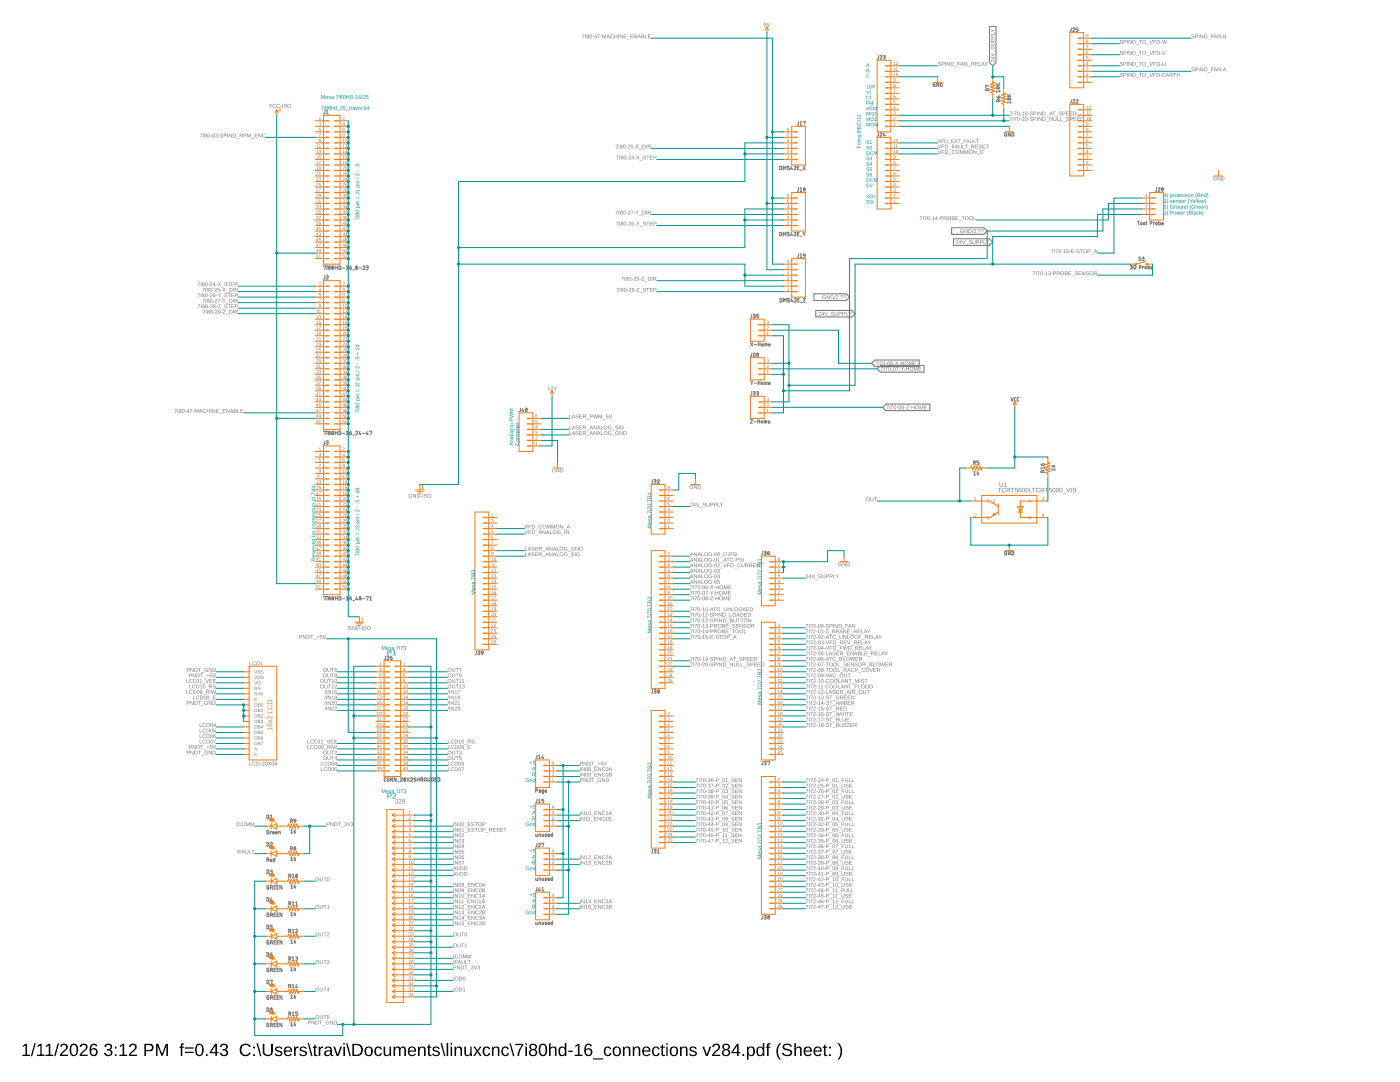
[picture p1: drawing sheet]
<svg xmlns="http://www.w3.org/2000/svg" width="279mm" height="216mm" viewBox="0 0 279 216" stroke-linecap="round" stroke-linejoin="round" font-family="sans-serif">
<path d="M4.5 208.7l.6-.4h.3v2.2h.6v.2h-1.5v-.2h.6v-1.9l-.6 .4zM6.9 208.2h.2l-.7 2.5h-.2zM7.5 208.7l.6-.4h.2v2.2h.6v.2h-1.5v-.2h.6v-1.9l-.5 .4zM9.2 208.7l.6-.4h.2v2.2h.6v.2h-1.5v-.2h.6v-1.9l-.5 .4zM11.5 208.2h.3l-.7 2.5h-.3zM12.2 208.4a.79 .79 0 0 1 1.3 .2 .79 .79 0 0 1-.5 1.1l-.7 .8h1.3v.2h-1.6a2.08 2.08 0 0 1 1-1.3 .48 .48 0 0 0 .1-.8 .48 .48 0 0 0-.8 .3h-.3zM14.3 208.4a.91 .91 0 0 1 1 .1 .91 .91 0 0 1 .3 1 .89 .89 0 0 1-.4 1.1 .89 .89 0 0 1-1.1-.2l-.2-.5v-.8zM14.4 208.6a1.65 1.65 0 0 0 .2 1.9h.1a1.12 1.12 0 0 0 .5-1.6l-.3-.4zM16.2 208.4a.79 .79 0 0 1 1.2 .2 .79 .79 0 0 1-.5 1.1l-.7 .8h1.3v.2h-1.6a2.08 2.08 0 0 1 1-1.3 .48 .48 0 0 0 .1-.8 .48 .48 0 0 0-.8 .3h-.3zM18.3 208.4a.76 .76 0 0 1 1.1 .3l-.3 .1a.51 .51 0 0 0-.6-.2 .51 .51 0 0 0-.3 .6v.3a.79 .79 0 0 1 1.1 0 .79 .79 0 0 1-.1 1.1 .79 .79 0 0 1-1.1-.2 1.85 1.85 0 0 1 .2-2zM18.1 209.9a.55 .55 0 0 0 1.1 0 .55 .55 0 0 0-1.1 0zM21.1 208.4a.74 .74 0 0 1 .9-.1 .74 .74 0 0 1 .2 1l-.3 .2a.66 .66 0 0 1 .5 .7 .66 .66 0 0 1-.8 .5l-.7-.2-.1-.4h.3a.49 .49 0 0 0 .7 .4 .49 .49 0 0 0 .2-.8l-.6-.1v-.3a.47 .47 0 0 0 .6-.2 .47 .47 0 0 0-.3-.6 .47 .47 0 0 0-.6 .4h-.3zM22.9 208.8h.4v.4h-.4zM22.9 210.4h.4v.3h-.4zM23.9 208.7l.6-.4h.3v2.2h.6v.2h-1.5v-.2h.6v-1.9l-.6 .4zM26 208.4a.79 .79 0 0 1 1.2 .2 .79 .79 0 0 1-.4 1.1l-.7 .8h1.2v.2h-1.6a2.08 2.08 0 0 1 1-1.3 .48 .48 0 0 0 .1-.8 .48 .48 0 0 0-.7 .3h-.4zM28.8 208.3a2.12 2.12 0 0 1 1.6 .2 .76 .76 0 0 1 .2 .8 .76 .76 0 0 1-.8 .5h-.7v.9h-.3zM29.1 208.5v1h1a.49 .49 0 0 0 0-.9zM31.1 208.3h.5l.7 2.1 .8-2.1h.4v2.4h-.3v-2.1l-.8 2.1h-.2l-.8-2.1v2.1h-.3zM36.2 208.3l.6-.1v.2l-.4 .1v.3h.4v.3h-.4v1.6h-.3v-1.6h-.3v-.3h.3zM36.9 209h1.7v.2h-1.7zM36.9 209.9h1.7v.2h-1.7zM39.3 208.4a.91 .91 0 0 1 1.1 .1 .91 .91 0 0 1 .2 1 .89 .89 0 0 1-.3 1.1 .89 .89 0 0 1-1.1-.2l-.2-.5v-.8zM39.5 208.6a1.65 1.65 0 0 0 .1 1.9h.2a1.12 1.12 0 0 0 .5-1.6l-.3-.4zM41.1 210.3h.3v.4h-.3zM43 208.3h.3v1.6h.3v.3h-.3v.5h-.3v-.5h-1.2v-.3zM43 208.6l-.9 1.3h.9zM44.1 208.4a.74 .74 0 0 1 1-.1 .74 .74 0 0 1 .2 1l-.3 .2a.66 .66 0 0 1 .5 .7 .66 .66 0 0 1-.8 .5l-.7-.2-.1-.4h.3a.49 .49 0 0 0 .6 .4 .49 .49 0 0 0 .3-.8l-.7-.1v-.3a.47 .47 0 0 0 .7-.2 .47 .47 0 0 0-.3-.6 .47 .47 0 0 0-.6 .4h-.3zM48.1 208.6a1.21 1.21 0 0 1 1.9 .2l-.3 .2a.87 .87 0 0 0-1.1-.4 .87 .87 0 0 0-.4 1.2 .84 .84 0 0 0 .7 .7 .84 .84 0 0 0 .9-.5l.3 .1a1.25 1.25 0 0 1-1.9 .4 1.25 1.25 0 0 1-.1-1.9zM50.5 208.8h.4v.4h-.4zM50.5 210.4h.4v.3h-.4zM51.2 208.2h.3l.7 2.5h-.3zM52.4 208.3h.4v1.5a.68 .68 0 0 0 .7 .7 .68 .68 0 0 0 .6-.7v-1.5h.3v1.5a1.01 1.01 0 0 1-.9 .9 1.01 1.01 0 0 1-1.1-.9zM55.1 209a.85 .85 0 0 1 1.2 .3h-.3a.39 .39 0 0 0-.4-.3 .39 .39 0 0 0-.3 .5l.2 .1a.67 .67 0 0 1 .7 .2 .67 .67 0 0 1 .1 .7 .91 .91 0 0 1-1.5-.2l.3-.1a.45 .45 0 0 0 .5 .4 .45 .45 0 0 0 .4-.6h-.1a.82 .82 0 0 1-1-.8zM56.9 209.1a.85 .85 0 0 1 1-.2 .85 .85 0 0 1 .4 .9h-1.3a.54 .54 0 0 0 .3 .7 .54 .54 0 0 0 .7-.3l.2 .1a.89 .89 0 0 1-1.1 .4 .89 .89 0 0 1-.4-1.2zM57.1 209.2l-.1 .4h1l-.3-.5zM58.7 208.8h.3v.4l.2-.3 .4-.1v.3h-.4l-.1 .3-.1 1.3h-.3zM60 209a.85 .85 0 0 1 1.2 .3h-.2a.39 .39 0 0 0-.5-.3 .39 .39 0 0 0-.3 .5l.2 .1a.67 .67 0 0 1 .7 .2 .67 .67 0 0 1 .1 .7 .91 .91 0 0 1-1.5-.2l.3-.1a.45 .45 0 0 0 .5 .4 .45 .45 0 0 0 .4-.6h-.1a.82 .82 0 0 1-1-.8zM61.4 208.2h.3l.7 2.5h-.3zM62.8 208.4h.2v.4h.3v.3h-.3v1.2l.1 .2h.2v.2h-.5l-.1-.1v-1.5h-.3v-.3h.3zM63.6 208.8h.3v.4l.2-.3 .4-.1v.3h-.4l-.1 .3-.1 1.3h-.3zM65 208.9a.74 .74 0 0 1 .8-.1 .74 .74 0 0 1 .4 .6v1l.3 .1v.2h-.4l-.2-.3a.63 .63 0 0 1-.8 .4 .63 .63 0 0 1-.4-.8 .63 .63 0 0 1 .8-.4h.4a.42 .42 0 0 0-.3-.6 .42 .42 0 0 0-.5 .3h-.3zM65.1 209.9a.39 .39 0 0 0 .1 .6 .39 .39 0 0 0 .5-.2l.2-.5zM66.5 208.8h.3l.6 1.7 .5-1.7h.4l-.7 1.9h-.4zM68.5 208.2h.3v.2h-.3zM68.5 208.8h.3v1.9h-.3zM69.1 208.2h.2l.7 2.5h-.2zM70.3 208.3h.8a1.22 1.22 0 0 1 1.3 1.1 1.22 1.22 0 0 1-1.2 1.3h-.9zM70.7 208.5v2h.5a.95 .95 0 0 0 .9-1 .95 .95 0 0 0-1-1zM73 209.1a.89 .89 0 0 1 1.1-.1 .89 .89 0 0 1 .3 1.1 .89 .89 0 0 1-1.2 .6 .89 .89 0 0 1-.4-1.3zM73.3 209.1a.86 .86 0 0 0 .3 1.4 .79 .79 0 0 0 .5-.7 .79 .79 0 0 0-.5-.8zM74.9 209.1a.76 .76 0 0 1 1.3 .3h-.3a.48 .48 0 0 0-.6-.3 .48 .48 0 0 0-.3 .7 .48 .48 0 0 0 .3 .6 .48 .48 0 0 0 .6-.3l.3 .1a.79 .79 0 0 1-.9 .5 .79 .79 0 0 1-.6-.9zM76.6 208.8h.3v1.2a.45 .45 0 0 0 .5 .5 .45 .45 0 0 0 .3-.6v-1.1h.3l.1 1.9h-.3l-.1-.3a.63 .63 0 0 1-.7 .3 .63 .63 0 0 1-.4-.6zM78.5 208.8h.3v.4a.58 .58 0 0 1 .6-.4 .58 .58 0 0 1 .5 .4 .58 .58 0 0 1 .7-.4 .58 .58 0 0 1 .4 .7v1.2h-.3v-1.4a.41 .41 0 0 0-.6-.2 .41 .41 0 0 0-.2 .5v1.1h-.3v-1.4a.41 .41 0 0 0-.5-.2 .41 .41 0 0 0-.3 .5v1.1h-.3zM81.6 209.1a.85 .85 0 0 1 1-.2 .85 .85 0 0 1 .4 .9h-1.3a.54 .54 0 0 0 .3 .7 .54 .54 0 0 0 .7-.3l.3 .1a.89 .89 0 0 1-1.2 .4 .89 .89 0 0 1-.4-1.2zM81.9 209.2l-.2 .4h1l-.3-.5zM83.4 208.8h.3v.4a.63 .63 0 0 1 .8-.4 .63 .63 0 0 1 .4 .7v1.2h-.3v-1.2a.45 .45 0 0 0-.5-.5 .45 .45 0 0 0-.3 .6v1.1h-.4zM85.5 208.4h.2v.4h.4v.3h-.4v1.2l.2 .2h.2v.2h-.5l-.1-.1-.1-1.5h-.2v-.3h.2zM86.5 209a.85 .85 0 0 1 1.3 .3h-.3a.39 .39 0 0 0-.5-.3 .39 .39 0 0 0-.3 .5l.2 .1a.67 .67 0 0 1 .7 .2 .67 .67 0 0 1 .1 .7 .91 .91 0 0 1-1.5-.2l.3-.1a.45 .45 0 0 0 .6 .4 .45 .45 0 0 0 .3-.6h-.1a.82 .82 0 0 1-1-.8zM87.9 208.2h.3l.7 2.5h-.3zM89.1 208.2h.3v2.5h-.3zM89.9 208.2h.3v.2h-.3zM89.9 208.8h.3v1.9h-.3zM90.7 208.8h.3v.4a.63 .63 0 0 1 .7-.4 .63 .63 0 0 1 .5 .7v1.2h-.3v-1.2a.45 .45 0 0 0-.5-.5 .45 .45 0 0 0-.4 .6v1.1h-.3zM92.7 208.8h.3v1.2a.45 .45 0 0 0 .5 .5 .45 .45 0 0 0 .3-.6v-1.1h.4v1.9h-.3v-.3a.63 .63 0 0 1-.8 .3 .63 .63 0 0 1-.4-.6zM94.5 208.8h.3l.5 .8 .4-.8h.4l-.6 1 .6 .9h-.3l-.5-.8-.5 .8h-.4l.7-.9zM96.5 209.1a.76 .76 0 0 1 1.3 .3h-.3a.48 .48 0 0 0-.6-.3 .48 .48 0 0 0-.3 .7 .48 .48 0 0 0 .3 .6 .48 .48 0 0 0 .6-.3l.3 .1a.79 .79 0 0 1-.9 .5 .79 .79 0 0 1-.6-.9zM98.2 208.8h.3v.4a.63 .63 0 0 1 .7-.4 .63 .63 0 0 1 .5 .7v1.2h-.3v-1.2a.45 .45 0 0 0-.5-.5 .45 .45 0 0 0-.4 .6v1.1h-.3zM100.3 209.1a.76 .76 0 0 1 1.3 .3h-.4a.48 .48 0 0 0-.6-.3 .48 .48 0 0 0-.2 .7 .48 .48 0 0 0 .2 .6 .48 .48 0 0 0 .7-.3l.3 .1a.79 .79 0 0 1-1 .5 .79 .79 0 0 1-.5-.9zM101.7 208.2h.2l.8 2.5h-.3zM102.8 208.3h1.6v.2l-.7 1.4-.1 .8h-.3a3.8 3.8 0 0 1 .8-2.2h-1.3zM104.9 208.2h.3v.2h-.3zM104.9 208.8h.3v1.9h-.3zM105.8 208.4a.74 .74 0 0 1 1-.1 .74 .74 0 0 1 .2 .9l-.3 .2a.71 .71 0 0 1 .4 1 .71 .71 0 0 1-1 .3 .66 .66 0 0 1-.5-.6 .66 .66 0 0 1 .4-.7l-.4-.3v-.4zM105.9 208.9a.45 .45 0 0 0 .9 0 .45 .45 0 0 0-.9 0zM105.9 210a.51 .51 0 0 0 1 0 .51 .51 0 0 0-1 0zM107.9 208.4a.91 .91 0 0 1 1 .1 .91 .91 0 0 1 .3 1 .89 .89 0 0 1-.4 1.1 .89 .89 0 0 1-1.1-.2l-.2-.5v-.8zM108 208.6a1.65 1.65 0 0 0 .2 1.9h.2a1.12 1.12 0 0 0 .4-1.6l-.3-.4zM109.6 208.2h.3v1a.63 .63 0 0 1 .7-.4 .63 .63 0 0 1 .5 .7v1.2h-.3v-1.2a.45 .45 0 0 0-.5-.5 .45 .45 0 0 0-.4 .6v1.1h-.3zM111.6 209.1a.67 .67 0 0 1 1.1 0v-.9h.3v2.5h-.3v-.3a.71 .71 0 0 1-.9 .3 .71 .71 0 0 1-.4-.9zM111.9 209.2a.91 .91 0 0 0 .3 1.3 .79 .79 0 0 0 .5-.7 .79 .79 0 0 0-.5-.8zM113.4 209.6h.9v.3h-.9zM114.8 208.7l.6-.4h.2v2.2h.6v.2h-1.5v-.2h.6v-1.9l-.5 .4zM117 208.4a.76 .76 0 0 1 1.2 .3l-.3 .1a.51 .51 0 0 0-.7-.2 .51 .51 0 0 0-.3 .6v.3a.79 .79 0 0 1 1.2 0 .79 .79 0 0 1-.1 1.1 .79 .79 0 0 1-1.2-.2 1.85 1.85 0 0 1 .2-2zM116.9 209.9a.52 .52 0 0 0 1 0 .52 .52 0 0 0-1 0zM118.3 211.2h2.1v.2h-2.1zM120.7 209.1a.76 .76 0 0 1 1.3 .3h-.3a.48 .48 0 0 0-.7-.3 .48 .48 0 0 0-.2 .7 .48 .48 0 0 0 .3 .6 .48 .48 0 0 0 .6-.3l.3 .1a.79 .79 0 0 1-.9 .5 .79 .79 0 0 1-.6-.9zM122.5 209.1a.89 .89 0 0 1 1.1-.1 .89 .89 0 0 1 .3 1.1 .89 .89 0 0 1-1.2 .6 .89 .89 0 0 1-.4-1.3zM122.8 209.1a.86 .86 0 0 0 .3 1.4 .79 .79 0 0 0 .5-.7 .79 .79 0 0 0-.5-.8zM124.3 208.8h.3v.4a.63 .63 0 0 1 .7-.4 .63 .63 0 0 1 .5 .7v1.2h-.3v-1.2a.45 .45 0 0 0-.5-.5 .45 .45 0 0 0-.4 .6v1.1h-.3zM126.3 208.8h.3v.4a.63 .63 0 0 1 .7-.4 .63 .63 0 0 1 .5 .7v1.2h-.3v-1.2a.45 .45 0 0 0-.5-.5 .45 .45 0 0 0-.4 .6v1.1h-.3zM128.4 209.1a.85 .85 0 0 1 1-.2 .85 .85 0 0 1 .4 .9h-1.3a.54 .54 0 0 0 .3 .7 .54 .54 0 0 0 .7-.3l.3 .1a.89 .89 0 0 1-1.2 .4 .89 .89 0 0 1-.4-1.2zM128.6 209.2l-.1 .4h1l-.3-.5zM130.3 209.1a.76 .76 0 0 1 1.3 .3h-.3a.48 .48 0 0 0-.6-.3 .48 .48 0 0 0-.3 .7 .48 .48 0 0 0 .3 .6 .48 .48 0 0 0 .6-.3l.3 .1a.79 .79 0 0 1-.9 .5 .79 .79 0 0 1-.6-.9zM132.1 208.4h.2v.4h.4v.3h-.4v1.2l.1 .2h.3v.2h-.5l-.2-.1v-1.5h-.2v-.3h.2zM133 208.2h.3v.2h-.3zM133 208.8h.3v1.9h-.3zM133.9 209.1a.89 .89 0 0 1 1.1-.1 .89 .89 0 0 1 .3 1.1 .89 .89 0 0 1-1.2 .6 .89 .89 0 0 1-.4-1.3zM134.2 209.1a.86 .86 0 0 0 .3 1.4 .79 .79 0 0 0 .5-.7 .79 .79 0 0 0-.5-.8zM135.7 208.8h.3v.4a.63 .63 0 0 1 .7-.4 .63 .63 0 0 1 .5 .7v1.2h-.3v-1.2a.45 .45 0 0 0-.5-.5 .45 .45 0 0 0-.4 .6v1.1h-.3zM137.8 209a.85 .85 0 0 1 1.2 .3h-.2a.39 .39 0 0 0-.5-.3 .39 .39 0 0 0-.3 .5l.2 .1a.67 .67 0 0 1 .7 .2 .67 .67 0 0 1 .1 .7 .91 .91 0 0 1-1.5-.2l.3-.1a.45 .45 0 0 0 .5 .4 .45 .45 0 0 0 .4-.6h-.1a.82 .82 0 0 1-1-.8zM140.2 208.8h.3l.6 1.7 .5-1.7h.3l-.7 1.9h-.3zM142.4 208.4a.79 .79 0 0 1 1.2 .2 .79 .79 0 0 1-.4 1.1l-.7 .8h1.2v.2h-1.6a2.08 2.08 0 0 1 1-1.3 .48 .48 0 0 0 .1-.8 .48 .48 0 0 0-.7 .3h-.4zM144.3 208.4a.74 .74 0 0 1 1-.1 .74 .74 0 0 1 .3 .9l-.4 .2a.71 .71 0 0 1 .5 1 .71 .71 0 0 1-1 .3 .66 .66 0 0 1-.6-.6 .66 .66 0 0 1 .5-.7l-.4-.3v-.4zM144.4 208.9a.45 .45 0 0 0 .9 0 .45 .45 0 0 0-.9 0zM144.4 210a.51 .51 0 0 0 1 0 .51 .51 0 0 0-1 0zM147.1 208.3h.3v1.6h.3v.3h-.3v.5h-.3v-.5h-1.1v-.3zM147.1 208.6l-.8 1.3h.8zM148.2 210.3h.3v.4h-.3zM149.1 208.8h.3v.3a.71 .71 0 0 1 .9-.2 .71 .71 0 0 1 .4 .9 .76 .76 0 0 1-1 .9l-.3-.3v1h-.3zM149.6 209.1a.84 .84 0 0 0 .3 1.4 .83 .83 0 0 0 0-1.4zM151.1 209.1a.67 .67 0 0 1 1.1 0v-.9h.3v2.5h-.3v-.3a.71 .71 0 0 1-.9 .3 .71 .71 0 0 1-.4-.9zM151.4 209.2a.91 .91 0 0 0 .3 1.3 .79 .79 0 0 0 .5-.7 .79 .79 0 0 0-.5-.8zM153.2 208.3l.6-.1v.2l-.4 .1v.3h.4v.3h-.4v1.6h-.3v-1.6h-.3v-.3h.3zM155.6 208.2h.3a2.48 2.48 0 0 0 0 3.2 1.06 1.06 0 0 1-.9-1 2.47 2.47 0 0 1 .6-2.2zM156.3 208.5a1.11 1.11 0 0 1 1.7 .3l-.3 .1a.63 .63 0 0 0-.6-.4 .63 .63 0 0 0-.6 .5l.7 .3a.75 .75 0 0 1 .9 .8 .75 .75 0 0 1-1 .6 .89 .89 0 0 1-1-.6h.3a.78 .78 0 0 0 .7 .4 .78 .78 0 0 0 .7-.4 1.74 1.74 0 0 0-1.3-.7l-.3-.4zM158.5 208.2h.3v1a.63 .63 0 0 1 .7-.4 .63 .63 0 0 1 .5 .7v1.2h-.3v-1.2a.45 .45 0 0 0-.5-.5 .45 .45 0 0 0-.4 .6v1.1h-.3zM160.6 209.1a.85 .85 0 0 1 1-.2 .85 .85 0 0 1 .4 .9h-1.3a.54 .54 0 0 0 .3 .7 .54 .54 0 0 0 .7-.3l.3 .1a.89 .89 0 0 1-1.2 .4 .89 .89 0 0 1-.4-1.2zM160.9 209.2l-.2 .4h1l-.3-.5zM162.6 209.1a.85 .85 0 0 1 1-.2 .85 .85 0 0 1 .4 .9h-1.3a.54 .54 0 0 0 .3 .7 .54 .54 0 0 0 .7-.3l.3 .1a.89 .89 0 0 1-1.2 .4 .89 .89 0 0 1-.4-1.2zM162.8 209.2l-.1 .4h1l-.3-.5zM164.5 208.4h.2v.4h.4v.3h-.4v1.2l.1 .2h.3v.2h-.5l-.1-.1-.1-1.5h-.2v-.3h.2zM165.5 208.8h.3v.4h-.3zM165.5 210.4h.3v.3h-.3zM167.1 208.2a1.06 1.06 0 0 1 .9 1 2.47 2.47 0 0 1-.6 2.2h-.3a2.48 2.48 0 0 0 0-3.2z" fill="#000"/>
<g fill="none" stroke="#757575" stroke-width=".2">
<path d="M64.6 53.1h.4l-.2 .7M65.2 53.1h.1M65.3 53.3v.5M66.3 53.1a.33 .33 0 0 1 .3 .3 .33 .33 0 0 1-.3 .3l-.1-.3zM66.6 53.2l-.3 .4M66.9 53.1v.7M66.9 53.4h.4M67.3 53.1v.7M67.6 53.1l.4 .1-.1 .5-.3 .1zM68.3 53.5h.5M69.1 53.8h.4M69.1 53.2l.2-.1v.7"/>
<path d="M69.8 53.4h.2a.2 .2 0 0 1 .2 .2 .2 .2 0 0 1-.2 .2 .2 .2 0 0 1-.2-.2zM70.1 53.1h-.2l-.1 .3M70.4 53.8h.3M71.1 53.1a.3 .3 0 0 1 .3 .3 .3 .3 0 0 1-.3 .3zM71.4 53.2l-.4 .4M71.7 53.5h.5M72.4 53.2l.3-.1h.1l-.4 .7h.4M73.1 53.1h.3l.1 .2-.1 .1M73.2 53.4h.2M73.3 53.4l.2 .1v.2l-.4 .1M64.6 86.1l.4-.1-.2 .7M65.2 86v.1"/>
<path d="M65.3 86.3v.4M66.3 86.1a.33 .33 0 0 1 .3 .3 .33 .33 0 0 1-.3 .3l-.1-.3zM66.6 86.2l-.3 .4M66.9 86v.7M66.9 86.4h.4M67.3 86v.7M67.6 86l.4 .1-.1 .6h-.3zM68.3 86.5h.5M69.1 86.2l.2-.2v.7M69.1 86.7h.4M69.8 86.4h.2a.2 .2 0 0 1 .2 .2 .2 .2 0 0 1-.2 .1 .2 .2 0 0 1-.2-.1zM70.1 86l-.2 .1-.1 .3"/>
<path d="M70.4 86.8h.3M71 86.2l.2-.2 .2 .1-.4 .6h.4M71.8 86l-.1 .6h.4M71.9 86.4v.3M72.3 86.5h.5M73.3 86l-.2 .6h.4M73.4 86.4v.3M73.8 86.1l.4-.1-.2 .7M64.6 119.1l.4-.1-.2 .7M65.2 119v.1M65.3 119.3v.4M66.3 119.1a.32 .32 0 0 1 .3 .3 .32 .32 0 0 1-.3 .3l-.1-.3z"/>
<path d="M66.6 119.2l-.3 .4M66.9 119v.7M66.9 119.3h.4M67.3 119v.7M67.6 119l.4 .1v.5l-.2 .1h-.2zM68.3 119.5h.5M69.1 119.2l.2-.2v.7M69.1 119.7h.4M69.8 119.3h.2a.2 .2 0 0 1 .2 .3 .2 .2 0 0 1-.2 .1 .2 .2 0 0 1-.2-.2zM70.1 119l-.3 .3M70.4 119.8h.3M71.2 119l-.2 .6h.4"/>
<path d="M71.3 119.4v.3M72.3 119.5h.5M73.1 119.1l.4-.1-.2 .7M73.8 119.7h.4M73.8 119.2l.2-.2v.7"/>
<circle cx="65.7" cy="53.2" r=".16"/>
<circle cx="65.7" cy="53.6" r=".2"/>
<circle cx="65.7" cy="86.2" r=".16"/>
<circle cx="65.7" cy="86.6" r=".2"/>
<circle cx="65.7" cy="119.5" r=".2"/>
<circle cx="65.7" cy="119.2" r=".15"/>
<circle cx="71.9" cy="119.2" r=".16"/>
<circle cx="71.9" cy="119.5" r=".2"/>
</g>
<g fill="#757575">
<path d="M69.6 125l.3-.1 .2 .2a.32 .32 0 0 0-.4-.1 .32 .32 0 0 0-.1 .5 .32 .32 0 0 0 .5 0l-.3-.2h.4v.3a.41 .41 0 0 1-.6 0 .41 .41 0 0 1 0-.6zM70.3 124.9l.5 .7 .1-.7v.8l-.5-.6-.1 .6zM71.1 124.9h.3a.37 .37 0 0 1 .3 .4 .37 .37 0 0 1-.3 .4h-.3zM71.2 125v.6a.32 .32 0 0 0 .4-.3 .32 .32 0 0 0-.4-.3zM71.8 125.4h.3zM72.3 124.9l.1 .8zM72.6 125l.3-.1 .2 .2-.4-.1a.27 .27 0 0 0 .1 .3 .27 .27 0 0 0 .3 .1v.2l-.1 .1-.5-.2 .4 .1 .1-.2a.34 .34 0 0 1-.4-.4zM73.2 125.3a.4 .4 0 0 1 .8 0 .4 .4 0 0 1-.8 0zM73.3 125.3a.3 .3 0 0 0 .6 0 .3 .3 0 0 0-.6 0z"/>
<path d="M53.6 20.7l.4 .7 .3-.7-.3 .8zM54.5 20.8l.4-.1 .2 .2a.32 .32 0 0 0-.5 0 .32 .32 0 0 0 0 .4 .32 .32 0 0 0 .5 0 .38 .38 0 0 1-.6 .1 .38 .38 0 0 1 0-.6zM55.3 20.8l.4-.1 .2 .2a.32 .32 0 0 0-.5 0 .32 .32 0 0 0 0 .4 .32 .32 0 0 0 .5 0 .38 .38 0 0 1-.6 .1 .38 .38 0 0 1 0-.6zM56 21.1l.2 .1zM56.4 20.7l.1 .8zM56.7 20.8l.3-.1 .2 .2-.3-.1a.27 .27 0 0 0 0 .3 .27 .27 0 0 0 .3 .1v.2l-.1 .1-.5-.2 .4 .1 .1-.2a.34 .34 0 0 1-.4-.4zM57.3 21.1a.4 .4 0 0 1 .8 0 .4 .4 0 0 1-.8 0zM57.4 21.1a.3 .3 0 0 0 .6 0 .3 .3 0 0 0-.6 0z"/>
</g>
<g fill="none" stroke="#757575" stroke-width=".2">
<path d="M155.6 33.2l.4 .1-.1 .5-.3 .1zM156.3 33.9v-.7l.3 .3 .2-.3v.7M157.5 33.2h-.4v.3l.4 .1-.1 .2-.3 .1M158 33.2l-.2 .5h.4M158.1 33.5v.4M158.5 33.3l.2-.1 .2 .1-.4 .6h.4M159.2 33.5h.2M159.5 33.2h-.3v.7h.3M159.7 34h.3M160.3 33.2l.4 .7M160.7 33.2l-.4 .7M155.6 46.4h.3l.1 .1-.1 .5-.3 .1z"/>
<path d="M155.7 59.5l.3 .1v.6l-.1 .1h-.2zM156.3 47.1v-.7l.3 .4 .2-.4v.7M157.5 46.4h-.4v.3l.4 .1-.1 .2-.3 .1M157.6 59.5h-.4v.4h.3l.1 .1-.1 .2-.3 .1M158 46.4l-.2 .5h.4M158 59.5l-.1 .6h.4M158.1 46.8v.3M158.1 59.9v.4M158.5 46.5l.2-.1h.2l-.4 .7h.4M158.5 59.7a.2 .2 0 0 1 .3-.2 .21 .21 0 0 1 .1 .4l-.4 .4h.4M159.2 46.7h.2M159.2 59.9h.3"/>
<path d="M159.5 46.4h-.3v.7h.3M159.6 59.5h-.4v.8h.4M159.7 47.1h.3M160.3 46.4l.2 .3M160.3 59.5h.4l-.4 .8h.4M160.5 46.7v.4M160.7 46.4l-.2 .3M225.6 53h.3l-.1 .3M225.7 53.3h.1M225.8 53.3l.2 .1v.2l-.4 .1M226.3 53h.4l-.1 .6-.3 .1zM227 44.2h.4"/>
<path d="M227.2 44.2v.7M227.4 53.3h.4l-.1-.3h-.3v.7M228.3 53.3l-.3-.1v.5M228.5 53.3h.3l-.1 .4-.2-.2zM228.8 44.2l.1 .7M229.1 53v.7l.3-.1v-.3l-.3-.1M229.6 44.6l.3-.2-.1-.2h-.2v.7M229.7 53.4h.3l-.1-.2-.2 .1v.2l.3 .2M230.4 44.5l-.2-.1v.5M231.3 44.2v.7l.3-.1v-.4h-.3M231.9 44.6h.3l-.1-.2h-.2v.3l.3 .2M156.4 60.3v-.8l.2 .4 .3-.4v.8"/>
<path d="M159.8 60.3h.3"/>
<circle cx="227.7" cy="44.6" r=".21"/>
<circle cx="228.3" cy="44.6" r=".21"/>
<circle cx="230.8" cy="44.6" r=".21"/>
</g>
<g fill="#757575">
<path d="M137.7 96.9l.4-.1 .2 .2a.32 .32 0 0 0-.4-.1 .32 .32 0 0 0-.1 .4 .32 .32 0 0 0 .4 .1l-.2-.2h.3v.2a.41 .41 0 0 1-.5 .1 .41 .41 0 0 1-.1-.6zM138.5 96.8l.5 .6 .1-.6v.7l-.5-.6-.1 .6zM139.3 96.8h.2a.37 .37 0 0 1 .4 .4 .37 .37 0 0 1-.3 .3h-.3zM139.4 96.9v.6a.32 .32 0 0 0 .4-.3 .32 .32 0 0 0-.4-.3z"/>
<path d="M81.6 98.7l.4-.1 .2 .1a.32 .32 0 0 0-.4-.1 .32 .32 0 0 0-.1 .5 .32 .32 0 0 0 .5 .1l-.3-.3h.4v.3a.41 .41 0 0 1-.6 0 .41 .41 0 0 1-.1-.5zM82.4 98.6l.5 .6 .1-.6v.7l-.5-.6-.1 .6zM83.2 98.6h.2a.37 .37 0 0 1 .4 .3 .37 .37 0 0 1-.3 .4h-.3zM83.3 98.6v.6a.32 .32 0 0 0 .4-.3 .32 .32 0 0 0-.4-.3zM83.9 99l.3 .1zM84.3 98.6l.2 .7zM84.7 98.6h.3l.2 .1-.4-.1a.27 .27 0 0 0 .1 .3 .27 .27 0 0 0 .3 .1v.2l-.2 .1-.4-.2 .4 .1 .1-.2a.34 .34 0 0 1-.4-.4zM85.3 98.9a.4 .4 0 0 1 .8 0 .4 .4 0 0 1-.8 0zM85.4 98.9a.3 .3 0 0 0 .6 0 .3 .3 0 0 0-.6 0z"/>
<path d="M242.2 35.3l.3-.1 .3 .2a.32 .32 0 0 0-.5-.1 .32 .32 0 0 0-.1 .5 .32 .32 0 0 0 .5 0l-.2-.2h.3v.3a.41 .41 0 0 1-.6 0 .41 .41 0 0 1 0-.6zM242.9 35.2l.6 .7v-.7v.8l-.5-.7-.1 .7zM243.7 35.2h.3a.37 .37 0 0 1 .4 .4 .37 .37 0 0 1-.4 .4h-.3zM243.8 35.3v.6a.32 .32 0 0 0 .5-.3 .32 .32 0 0 0-.5-.3z"/>
</g>
<g fill="none" stroke="#757575" stroke-width=".2">
<path d="M77 155.2l-.3 .1v.5l.3 .1M77.3 155.2l.3 .1v.6l-.3-.1zM78.3 155.2v.7l-.3-.7v.7M79.1 155.2v.7l-.4-.7v.7M79.4 156h.3M79.9 155.3l.2-.1 .2 .1-.4 .6h.4M80.7 155.2a.33 .33 0 0 1 .3 .3 .33 .33 0 0 1-.3 .4l-.1-.3zM80.9 155.3l-.3 .4M81.2 155.2l.5 .7M81.7 155.2l-.5 .7M81.9 155.3a.2 .2 0 0 1 .3-.1 .2 .2 0 0 1 .1 .3l-.4 .4h.4M83 155.3l-.2-.1-.2 .1 .4 .4v.1h-.4"/>
<path d="M83.3 155.2v.7M83.3 155.5h.4M83.7 155.2v.7M84 155.6h.2M84.2 155.6l.2-.3-.4-.1v.7M84.2 155.6l.2 .3M84.8 155.2l.3 .2-.1 .5-.3-.1zM85.4 155.2v.6l.2 .1 .2-.2v-.5M86.1 155.2l.4 .1-.1 .6h-.3zM86.8 155.5h.3M87.1 155.2h-.3v.7h.3M87.4 155.2h.3l.1 .2-.1 .5h-.3z"/>
</g>
<path d="M49.8 152l.1 .7h.4h-.5zM50.5 152.1l.3-.1 .3 .2a.32 .32 0 0 0-.5-.1 .32 .32 0 0 0 0 .5 .32 .32 0 0 0 .5 0 .38 .38 0 0 1-.6 .1 .38 .38 0 0 1 0-.6zM51.2 152h.2a.37 .37 0 0 1 .4 .3 .37 .37 0 0 1-.3 .4h-.3zM51.3 152.1v.6a.32 .32 0 0 0 .4-.3 .32 .32 0 0 0-.4-.3zM51.9 152.4l.3 .1zM52.4 152a.27 .27 0 0 1 .4 .2 .27 .27 0 0 1-.3 .3l-.1 .2h.4h-.5a.4 .4 0 0 0 .2-.6l-.2 .1zM52.9 152.1l.1-.1a.33 .33 0 0 1 .4 .4 .33 .33 0 0 1-.5 .2zM53.1 152.1a.32 .32 0 0 0-.2 .3 .32 .32 0 0 0 .3 .3 .32 .32 0 0 0 .1-.4 .32 .32 0 0 0-.2-.2zM53.5 152l.3 .3 .3-.3-.2 .3 .2 .4-.3-.3-.3 .3 .2-.3zM54.3 152.1v-.1a.33 .33 0 0 1 .4 .4 .33 .33 0 0 1-.4 .2zM54.4 152.1a.32 .32 0 0 0-.1 .3 .32 .32 0 0 0 .2 .3 .32 .32 0 0 0 .2-.4 .32 .32 0 0 0-.3-.2zM55.1 152l.2 .5-.1 .2-.1-.1h-.3zM55.1 152.1l-.2 .4h.2z" fill="#757575"/>
<g fill="none" stroke="#757575" stroke-width=".2">
<path d="M149.8 76l.2 .4M149.8 68.3l.5 .7M150 76.4v.4M150.3 76l-.3 .4M150.3 68.3l-.5 .7M150.5 76.5h.5M150.5 68.8h.5M151.3 68.3v.7M151.3 76v.8M151.3 76.3h.4M151.3 68.7h.4M151.7 68.3v.7"/>
<path d="M151.7 76v.8M152 68.6h.3l-.1 .4h-.2zM152.6 76.8v-.5h.4l.1 .5M152.6 69v-.4h.4l.1 .4M152.8 68.6v.4M152.8 76.3v.5M153.4 76.5h.3v-.2h-.3v.4l.3 .1M153.4 68.8h.3v-.2h-.3v.4h.3M149.8 83.7h.4l-.4 .7h.4M150.5 84.2h.4M151.2 83.7v.7M151.2 84.1h.4"/>
<path d="M151.6 83.7v.7M152.5 84.4v-.4h.5v.4M152.8 84v.4M153.3 84.2h.3v-.2h-.2l-.1 .4h.3M106.9 157.8l.4-.1-.1-.3h-.3v.7M107.6 157.6l.3 .2v.3h-.3v-.2l.3-.1M108.5 158.1l-.3-.1v-.4h.3v.6l-.3 .1M108.8 157.9h.3l-.1-.3-.2 .1v.3l.3 .1M53.3 171.6h.2M53.5 171.6l.1-.1v-.2l-.3-.1v.7M53.5 171.6l.2 .3M53.7 165.7l-.4 .1v.6h.4v-.4h-.1"/>
<path d="M53.7 176.7l-.4 .1v.6h.4v-.4h-.1M53.9 171.7h.4l-.2-.3-.1 .1-.1 .3 .4 .1M54 177.1h.3l.1-.3-.4-.1v.7M54.2 166l-.2-.1v.5M54.2 177.1l.2 .3M54.4 166.2h.4l-.1-.2h-.2l-.1 .3 .4 .1M54.7 177h.2M54.8 171.2v.7h-.2l-.1-.4 .3-.1M55 176.7h-.3v.7h.3M55 166.2h.3v-.2h-.2l-.1 .3 .3 .1M55.3 177h.2M55.6 176.7h-.3v.7h.3"/>
<path d="M55.6 166.4v-.5l.3 .1v.4M56.3 176.7v.7l-.4-.7v.7M58 171.2l.2-.2v.7M58 165.7l.2-.2v.7M58 176.7l.2-.2v.7M58 171.7h.4M58 166.2h.4M58 177.2h.4M58.7 165.5v.7M58.7 171v.7M58.7 176.5v.7M58.8 171.4l.2 .3"/>
<path d="M58.8 165.9l.2 .3M58.8 176.9l.2 .3M59 171.3l-.3 .2M59 165.8l-.3 .2M59 176.8l-.3 .2M106.9 166.4l.1 .5h.2v-.5M106.9 175.2l.1 .5h.2v-.5M107.5 166.9v-.5l.3 .1 .1 .4M107.5 175.7v-.5l.3 .1 .1 .4M108.2 166.4l.1 .5h.2v-.5M108.2 175.2l.1 .5h.2v-.5M109.1 166.5h-.3l.3 .2v.2h-.3"/>
<path d="M109.1 175.3h-.3l.3 .4-.3-.1M109.4 166.7h.3l-.1-.3-.2 .1v.3l.3 .1M109.4 175.5h.3l-.1-.3-.2 .1v.3l.3 .1M110.3 166.2v.7h-.3v-.4l.3-.1M110.3 175v.7h-.3v-.4l.3-.1M53.7 182.2l-.4 .1v.6h.4v-.4h-.1M53.7 187.7l-.4 .1v.6h.4v-.4h-.1M53.7 193.2l-.4 .1v.6h.4v-.4h-.1M53.7 198.7l-.4 .1v.6h.4v-.4h-.1M54 182.6l.4-.1-.1-.3h-.3v.7M54 188.1l.4-.1-.1-.3h-.3v.7M54 193.6l.3-.1 .1-.2-.4-.1v.7"/>
<path d="M54 199.1h.3l.1-.2-.1-.2h-.3v.7M54.2 182.6l.2 .3M54.2 188.1l.2 .3M54.2 193.6l.2 .3M54.2 199.1l.2 .3M54.7 182.5h.2M54.7 188h.2M54.7 193.5h.2M54.7 199h.2M55 182.2h-.3v.7h.3M55 187.7h-.3v.7h.3M55 193.2h-.3v.7h.3"/>
<path d="M55 198.7h-.3v.7h.3M55.3 182.5h.2M55.3 188h.2M55.3 193.5h.2M55.3 199h.2M55.6 182.2h-.3v.7h.3M55.6 187.7h-.3v.7h.3M55.6 193.2h-.3v.7h.3M55.6 198.7h-.3v.7h.3M56.3 182.2v.7l-.4-.7v.7M56.3 187.7v.7l-.4-.7v.7M56.3 193.2v.7l-.4-.7v.7"/>
<path d="M56.3 198.7v.7l-.4-.7v.7M58 182.2l.2-.2v.7M58 187.7l.2-.2v.7M58 193.2l.2-.2v.7M58 198.7l.2-.2v.7M58 182.7h.4M58 188.2h.4M58 193.7h.4M58 199.2h.4M58.7 182v.7M58.7 187.5v.7M58.7 193v.7"/>
<path d="M58.7 198.5v.7M58.8 182.4l.2 .3M58.8 187.9l.2 .3M58.8 193.4l.2 .3M58.8 198.9l.2 .3M59 182.2l-.3 .3M59 187.7l-.3 .3M59 193.3l-.3 .2M59 198.8l-.3 .2M53.7 204.2l-.4 .1v.6h.4v-.4h-.1M54 204.6l.4-.1-.1-.3h-.3v.7M54.2 204.6l.2 .3"/>
<path d="M54.7 204.5h.2M55 204.2h-.3v.7h.3M55.3 204.5h.2M55.6 204.2h-.3v.7h.3M56.3 204.2v.7l-.4-.7v.7M58 204.2l.2-.2v.7M58 204.7h.4M58.7 204v.7M58.8 204.4l.2 .3M59 204.2l-.3 .3"/>
<circle cx="152.1" cy="76.5" r=".2"/>
<circle cx="152" cy="84.2" r=".21"/>
</g>
<g fill="#757575">
<path d="M167.4 112.3l.4-.1 .2 .2a.32 .32 0 0 0-.4-.1 .32 .32 0 0 0-.1 .4 .32 .32 0 0 0 .4 .1l-.2-.2h.3v.2a.41 .41 0 0 1-.6 .1 .41 .41 0 0 1 0-.6zM168.2 112.2l.5 .6 .1-.6v.7l-.5-.6-.1 .6zM169 112.2h.2a.37 .37 0 0 1 .4 .4 .37 .37 0 0 1-.4 .3h-.2zM169.1 112.3v.6a.32 .32 0 0 0 .4-.3 .32 .32 0 0 0-.4-.3z"/>
<path d="M152.5 4.6h.4l-.3 .1v.2a.25 .25 0 0 1 .3 .1 .25 .25 0 0 1-.1 .4 .25 .25 0 0 1-.4-.2l.3 .1a.21 .21 0 0 0 .1-.4 .2 .2 0 0 0-.3 .1zM153 4.6l.4 .6 .3-.6-.3 .7z"/>
<path d="M109.3 77.3l.3-.2v.7l.2 .1h-.5l.2-.1v-.6zM110 77.2a.27 .27 0 0 1 .4 .1 .27 .27 0 0 1-.3 .4l-.1 .1 .4 .1-.5-.1a.4 .4 0 0 0 .2-.6l-.2 .1zM110.4 77.1l.4 .7 .3-.7-.3 .8z"/>
<path d="M110.2 93.6l.4-.1 .2 .2a.32 .32 0 0 0-.4-.1 .32 .32 0 0 0-.1 .4 .32 .32 0 0 0 .5 .1l-.3-.2h.4v.2a.41 .41 0 0 1-.6 .1 .41 .41 0 0 1-.1-.6zM111 93.5l.5 .6 .1-.6v.7l-.5-.6-.1 .6zM111.8 93.5h.2a.37 .37 0 0 1 .4 .4 .37 .37 0 0 1-.3 .3h-.3zM111.9 93.6v.6a.32 .32 0 0 0 .4-.3 .32 .32 0 0 0-.4-.3z"/>
</g>
<g fill="none" stroke="#757575" stroke-width=".2">
<path d="M186.6 16.6h-.4l.1 .7h.3v-.4h-.1M187.3 16.6v.7l-.4-.7v.7M187.7 16.6l.3 .1v.6h-.3zM198.8 17h.7M198.8 16.6l.4 .4M198.8 17.5a.32 .32 0 0 1 .4-.2 .32 .32 0 0 1 .2 .4h-.4zM199 17.4l.4 .3M199.5 18.2h-.7l.2 .2M199.5 18v.4M199.5 16.6l-.4 .3M201 19.2h.7M201 18.8l.4 .4"/>
<path d="M201 19.6a.32 .32 0 0 1 .4-.1 .32 .32 0 0 1 .2 .4h-.5zM201.2 19.6l.4 .3M201.7 18.8l-.4 .3M200.9 26.5h-.4l.1 .6 .3 .1v-.4h-.1M201.6 26.5v.7l-.4-.7v.7M201.7 20.4h-.7l.2 .2M201.7 20.2v.4M202 26.5l.3 .1-.1 .5-.2 .1zM106.9 184l.1 .5h.2v-.5M107.5 184.5v-.5h.3l.1 .5M108.2 184l.1 .5h.2v-.5M109.1 184l-.3 .1 .3 .4-.3-.1"/>
<path d="M109.4 184.3h.3l-.1-.3-.2 .1v.3l.3 .1M110.3 183.8v.7h-.3v-.4l.3-.1"/>
</g>
<path d="M199.1 97.4h.7h-.3v.8h-.1v-.8zM200.1 97.5l.4-.1 .2 .2h-.1a.33 .33 0 0 0-.5 0 .33 .33 0 0 0 .1 .5 .33 .33 0 0 0 .4-.1h.1a.45 .45 0 0 1-.6 .1 .45 .45 0 0 1 0-.6zM200.9 97.4h.4a.25 .25 0 0 1 .3 .2 .25 .25 0 0 1-.2 .2l.3 .4-.4-.3h-.3v.3h-.1zM201 97.4v.4h.3a.16 .16 0 0 0 .2-.2 .16 .16 0 0 0-.2-.2zM201.7 97.4h.7h-.3v.8h-.1v-.8zM202.6 97.4h.5h-.4v.3a.3 .3 0 0 1 .4 .2 .3 .3 0 0 1-.2 .4 .3 .3 0 0 1-.4-.3l.3 .1a.23 .23 0 0 0 .1-.3 .23 .23 0 0 0-.4 0zM203.3 97.5l.1-.1a.42 .42 0 0 1 .4 .4 .42 .42 0 0 1-.4 .4l-.2-.2zM203.4 97.5a.38 .38 0 0 0-.1 .3 .38 .38 0 0 0 .3 .3 .38 .38 0 0 0 .1-.4 .38 .38 0 0 0-.3-.2zM204 97.5l.1-.1a.42 .42 0 0 1 .4 .4 .42 .42 0 0 1-.4 .4l-.2-.2zM204.1 97.5a.38 .38 0 0 0-.1 .3 .38 .38 0 0 0 .3 .3 .38 .38 0 0 0 .2-.4 .38 .38 0 0 0-.4-.2zM204.7 97.5l.1-.1a.42 .42 0 0 1 .4 .4 .42 .42 0 0 1-.4 .4l-.1-.2zM204.8 97.5a.38 .38 0 0 0-.1 .3 .38 .38 0 0 0 .3 .3 .38 .38 0 0 0 .2-.4 .38 .38 0 0 0-.4-.2zM205.4 97.4h.1v.7l.5 .1h-.6zM205.9 97.4h.7h-.3v.8h-.1v-.8zM206.9 97.5l.4-.1 .2 .2h-.1a.33 .33 0 0 0-.5 0 .33 .33 0 0 0 .1 .5 .33 .33 0 0 0 .4-.1h.1a.45 .45 0 0 1-.6 .1 .45 .45 0 0 1 0-.6zM207.7 97.4h.4a.25 .25 0 0 1 .3 .2 .25 .25 0 0 1-.2 .2l.3 .4-.4-.3h-.3v.3h-.1zM207.8 97.4v.4h.3a.16 .16 0 0 0 .2-.2 .16 .16 0 0 0-.2-.2zM208.5 97.4h.7h-.3v.8h-.1v-.8zM209.4 97.4h.5h-.4v.3a.3 .3 0 0 1 .4 .2 .3 .3 0 0 1-.2 .4 .3 .3 0 0 1-.4-.3l.3 .1a.23 .23 0 0 0 .1-.3 .23 .23 0 0 0-.4 0zM210.1 97.5l.1-.1a.42 .42 0 0 1 .4 .4 .42 .42 0 0 1-.4 .4l-.2-.2zM210.2 97.5a.38 .38 0 0 0-.1 .3 .38 .38 0 0 0 .3 .3 .38 .38 0 0 0 .1-.4 .38 .38 0 0 0-.3-.2zM210.8 97.5l.1-.1a.42 .42 0 0 1 .4 .4 .42 .42 0 0 1-.4 .4l-.2-.2zM210.9 97.5a.38 .38 0 0 0-.1 .3 .38 .38 0 0 0 .3 .3 .38 .38 0 0 0 .2-.4 .38 .38 0 0 0-.4-.2zM211.5 97.5l.1-.1a.42 .42 0 0 1 .4 .4 .42 .42 0 0 1-.4 .4l-.1-.2zM211.6 97.5a.38 .38 0 0 0-.1 .3 .38 .38 0 0 0 .3 .3 .38 .38 0 0 0 .2-.4 .38 .38 0 0 0-.4-.2zM212.1 98.4l.7 .1zM212.8 97.4h.1l.3 .7 .3-.7h.1l-.3 .8h-.1zM213.8 97.4h.1v.8h-.1zM214.2 97.4h.4l.2 .1h-.2a.2 .2 0 0 0-.3-.1 .2 .2 0 0 0-.1 .2l.1 .1a.33 .33 0 0 1 .4 .1 .33 .33 0 0 1-.1 .4h-.4l-.1-.2h.1a.23 .23 0 0 0 .2 .2 .23 .23 0 0 0 .2-.3l-.5-.2z" fill="#757575"/>
<g fill="none" stroke="#757575" stroke-width=".2">
<path d="M64.8 22v.6l-.2 .1M65.1 22.7h.4M65.1 22.2l.2-.2v.7M201.7 79.3l.3 .8 .2-.8M202.8 79.3l-.4 .2 .1 .5 .3 .1M203.3 79.3l-.3 .2v.5l.3 .1M194.3 94.2l.2-.1v.7M194.3 94.8h.4M195 94.1v.7M195.2 94.4l.1 .4M195.3 94.3l-.3 .2M209.8 93.2h.7"/>
<path d="M210 92.9l.3 .3M210.5 93.7h-.7l.2 .2M210.5 93.5v.4M210.5 92.9l-.3 .1M200.9 110l-.4 .1 .1 .6h.3v-.4h-.1M201.6 110v.7l-.4-.7v.7M202 110l.3 .1v.5l-.2 .1h-.1z"/>
</g>
<g fill="#757575">
<path d="M63.7 23.4l.2-.1v.6l.2 .1h-.4l.1-.1v-.5z"/>
<path d="M68.4 23.4a.23 .23 0 0 1 .4 .1 .23 .23 0 0 1-.3 .3v.1l.3 .1h-.4v-.1a.25 .25 0 0 0 .2-.2 .25 .25 0 0 0-.1-.3l-.1 .1z"/>
<path d="M63.7 24.5a.19 .19 0 0 1 .3-.1 .19 .19 0 0 1-.1 .3 .17 .17 0 0 1 .2 .2 .17 .17 0 0 1-.2 .2l-.3-.2 .3 .1-.1-.3 .2-.2-.4 .1z"/>
<path d="M63.7 25.5h.3l-.3 .1v.2a.22 .22 0 0 1 .3 .1 .22 .22 0 0 1-.1 .3 .22 .22 0 0 1-.3-.2l.3 .1 .1-.1-.1-.2-.3 .1z"/>
<path d="M63.6 26.6h.5l-.3 .7v-.2l.2-.4z"/>
<path d="M68.6 24.4l.2 .5-.1 .2-.1-.2h-.3zM68.6 24.5l-.2 .4h.2z"/>
<path d="M68.4 25.6l.2-.1 .2 .1h-.3v.2a.21 .21 0 0 1 .3 .1 .21 .21 0 0 1-.2 .3 .21 .21 0 0 1-.2-.2zM68.4 25.9a.15 .15 0 0 0 .3 0 .15 .15 0 0 0-.3 0z"/>
<path d="M68.4 26.7a.19 .19 0 0 1 .3-.1 .19 .19 0 0 1 0 .3 .18 .18 0 0 1 0 .3 .18 .18 0 0 1-.3 0 .18 .18 0 0 1 .1-.3zM68.5 26.8a.12 .12 0 0 0 .2 0 .12 .12 0 0 0-.2 0zM68.4 27.1a.15 .15 0 0 0 .3 0 .15 .15 0 0 0-.3 0z"/>
<path d="M63.7 27.8a.28 .28 0 0 1 .4 .2 .28 .28 0 0 1-.5 .2l.3 .1 .1-.2a.21 .21 0 0 1-.3 0 .21 .21 0 0 1 0-.3zM63.7 27.9a.15 .15 0 0 0 .3 0 .15 .15 0 0 0-.3 0z"/>
<path d="M68.4 27.8l.2-.1v.6l.2 .1h-.4l.2-.1v-.5zM68.9 27.8l.1-.1a.29 .29 0 0 1 .3 .4 .29 .29 0 0 1-.4 .2zM69 27.8a.28 .28 0 0 0-.1 .3 .28 .28 0 0 0 .3 .2 .28 .28 0 0 0 .1-.3 .28 .28 0 0 0-.3-.2z"/>
<path d="M63.2 28.9l.2-.1v.6l.2 .1h-.4l.2-.1v-.5zM63.7 28.9l.2-.1v.6l.1 .1h-.4l.2-.1v-.5z"/>
<path d="M68.4 28.9l.2-.1v.6l.2 .1h-.4l.2-.1v-.5zM69 28.9a.23 .23 0 0 1 .3 .1 .23 .23 0 0 1-.2 .3l-.1 .1 .3 .1h-.4v-.1a.25 .25 0 0 0 .3-.2 .25 .25 0 0 0-.1-.3l-.2 .1z"/>
<path d="M63.2 30l.2-.1v.6l.1 .1h-.4l.2-.1v-.5zM63.7 30a.19 .19 0 0 1 .3-.1 .19 .19 0 0 1-.1 .3 .17 .17 0 0 1 .2 .2 .18 .18 0 0 1-.3 .2l-.2-.2 .3 .1-.1-.3 .1-.2-.3 .1z"/>
<path d="M68.4 30l.2-.1v.6l.2 .1h-.4l.2-.1v-.5zM69.2 29.9l.1 .4-.1 .3v-.2h-.3zM69.2 30l-.3 .3h.3z"/>
<path d="M63.2 31.1l.2-.1v.6l.1 .1h-.4l.2-.1v-.5zM63.7 31h.3l-.3 .1v.2a.22 .22 0 0 1 .3 .1 .22 .22 0 0 1-.1 .3 .22 .22 0 0 1-.3-.2l.3 .1 .1-.1-.1-.2-.3 .1z"/>
<path d="M68.4 31.1l.2-.1v.6l.2 .1h-.4l.2-.1v-.5zM68.9 31.1l.2-.1 .2 .1h-.2l-.1 .2a.21 .21 0 0 1 .3 .1 .21 .21 0 0 1-.1 .3 .21 .21 0 0 1-.3-.2zM69 31.4a.14 .14 0 0 0 .2 0 .14 .14 0 0 0-.2 0z"/>
<path d="M63.2 32.2l.2-.1v.6l.1 .1h-.4l.2-.1v-.5zM63.6 32.1h.5l-.3 .7v-.2l.2-.4z"/>
<path d="M68.4 32.2l.2-.1v.6l.2 .1h-.4l.2-.1v-.5zM68.9 32.2a.19 .19 0 0 1 .3-.1 .19 .19 0 0 1 0 .3 .18 .18 0 0 1 0 .3 .18 .18 0 0 1-.2 0 .18 .18 0 0 1 0-.3zM69 32.3a.12 .12 0 0 0 .2 0 .12 .12 0 0 0-.2 0zM69 32.6a.13 .13 0 0 0 .2 0 .13 .13 0 0 0-.2 0z"/>
<path d="M63.2 33.3l.2-.1v.6l.1 .1h-.4l.2-.1v-.5zM63.7 33.3a.28 .28 0 0 1 .4 .2 .28 .28 0 0 1-.5 .2l.3 .1 .1-.3a.21 .21 0 0 1-.3 .1 .21 .21 0 0 1 0-.3zM63.7 33.4a.15 .15 0 0 0 .3 0 .15 .15 0 0 0-.3 0z"/>
<path d="M68.4 33.3a.23 .23 0 0 1 .4 .1 .23 .23 0 0 1-.3 .3v.1l.3 .1h-.4v-.2a.25 .25 0 0 0 .2-.1 .25 .25 0 0 0-.1-.3l-.1 .1zM68.9 33.3l.1-.1a.29 .29 0 0 1 .3 .3 .29 .29 0 0 1-.4 .3zM69 33.3a.28 .28 0 0 0-.1 .3 .28 .28 0 0 0 .3 .2 .28 .28 0 0 0 .1-.3 .28 .28 0 0 0-.3-.2z"/>
<path d="M63.2 34.4a.23 .23 0 0 1 .3 .1 .23 .23 0 0 1-.2 .3l-.1 .1 .3 .1h-.4v-.2a.25 .25 0 0 0 .3-.1 .25 .25 0 0 0-.1-.3l-.2 .1zM63.7 34.4l.2-.1v.6l.2 .1h-.4l.1-.1v-.5z"/>
<path d="M68.4 34.4a.23 .23 0 0 1 .4 .1 .23 .23 0 0 1-.3 .3v.1l.3 .1h-.4v-.2a.25 .25 0 0 0 .2-.1 .25 .25 0 0 0-.1-.3l-.1 .1zM69 34.4a.23 .23 0 0 1 .3 .1 .23 .23 0 0 1-.2 .3l-.1 .1 .3 .1h-.4v-.2a.25 .25 0 0 0 .3-.1 .25 .25 0 0 0-.1-.3l-.2 .1z"/>
<path d="M63.2 35.5a.23 .23 0 0 1 .3 .1 .23 .23 0 0 1-.2 .3l-.1 .1 .3 .1h-.4v-.2a.25 .25 0 0 0 .3-.1 .25 .25 0 0 0-.1-.3l-.2 .1zM63.7 35.4a.19 .19 0 0 1 .3 0 .19 .19 0 0 1-.1 .3 .17 .17 0 0 1 .2 .2 .18 .18 0 0 1-.3 .2l-.2-.2 .3 .1-.1-.3 .1-.2-.3 .1z"/>
<path d="M63.2 36.6a.23 .23 0 0 1 .3 .1 .23 .23 0 0 1-.2 .3l-.1 .1 .3 .1h-.4v-.2a.25 .25 0 0 0 .3-.1 .25 .25 0 0 0-.1-.3l-.2 .1zM63.7 36.5h.3l-.3 .1v.2a.22 .22 0 0 1 .3 .1 .22 .22 0 0 1-.1 .3 .22 .22 0 0 1-.3-.2l.3 .1 .1-.2-.1-.1-.3 .1z"/>
<path d="M63.2 37.6a.23 .23 0 0 1 .3 .2 .23 .23 0 0 1-.2 .3l-.1 .1 .3 .1h-.4v-.2a.25 .25 0 0 0 .3-.1 .25 .25 0 0 0-.1-.3l-.2 .1zM63.6 37.6h.5l-.3 .7v-.2l.2-.4z"/>
<path d="M63.2 38.7a.23 .23 0 0 1 .3 .2 .23 .23 0 0 1-.2 .3l-.1 .1 .3 .1h-.4v-.2a.25 .25 0 0 0 .3-.1 .25 .25 0 0 0-.1-.3l-.2 .1zM63.7 38.8a.28 .28 0 0 1 .4 .2 .28 .28 0 0 1-.5 .2l.3 .1 .1-.3a.21 .21 0 0 1-.3 .1 .21 .21 0 0 1 0-.3zM63.7 38.9a.15 .15 0 0 0 .3 0 .15 .15 0 0 0-.3 0z"/>
<path d="M63.2 39.8a.19 .19 0 0 1 .3 0 .19 .19 0 0 1-.1 .3 .17 .17 0 0 1 .1 .2 .17 .17 0 0 1-.2 .2l-.2-.2 .3 .1-.1-.3 .1-.2-.3 .1zM63.7 39.9l.2-.1v.6l.2 .1h-.4l.1-.1v-.5z"/>
<path d="M63.2 40.9a.19 .19 0 0 1 .3 0 .19 .19 0 0 1-.1 .3 .17 .17 0 0 1 .1 .2 .17 .17 0 0 1-.2 .2l-.2-.2 .3 .1-.1-.3 .1-.2-.3 .1zM63.7 40.9a.19 .19 0 0 1 .3 0 .19 .19 0 0 1-.1 .3 .17 .17 0 0 1 .2 .2 .18 .18 0 0 1-.3 .2l-.2-.2 .3 .1-.1-.3 .1-.2-.3 .1z"/>
<path d="M63.2 42a.19 .19 0 0 1 .3 0 .19 .19 0 0 1-.1 .3 .17 .17 0 0 1 .1 .2 .17 .17 0 0 1-.2 .2l-.2-.2 .3 .1-.1-.3 .1-.2-.3 .1zM63.7 42h.3l-.3 .1v.2a.22 .22 0 0 1 .3 .1 .22 .22 0 0 1-.1 .3 .22 .22 0 0 1-.3-.2l.3 .1 .1-.2-.1-.1-.3 .1z"/>
<path d="M63.2 43.1a.19 .19 0 0 1 .3 0 .19 .19 0 0 1-.1 .3 .17 .17 0 0 1 .1 .2 .17 .17 0 0 1-.2 .2l-.2-.2 .3 .1-.1-.3 .1-.2-.3 .1zM63.6 43.1h.5l-.3 .7v-.2l.2-.4z"/>
<path d="M63.2 44.2a.19 .19 0 0 1 .3 0 .19 .19 0 0 1-.1 .3 .17 .17 0 0 1 .1 .2 .17 .17 0 0 1-.2 .2l-.2-.2 .3 .1-.1-.3 .1-.2-.3 .1zM63.7 44.3a.28 .28 0 0 1 .4 .2 .28 .28 0 0 1-.5 .2l.3 .1 .1-.3a.21 .21 0 0 1-.3 .1 .21 .21 0 0 1 0-.3zM63.7 44.4a.15 .15 0 0 0 .3 0 .15 .15 0 0 0-.3 0z"/>
<path d="M63.4 45.3l.2 .4-.1 .3-.1-.2h-.3zM63.4 45.4l-.2 .3h.2zM63.7 45.4l.2-.1v.6l.2 .1h-.4l.1-.1v-.5z"/>
<path d="M63.4 46.4l.2 .4-.1 .2-.1-.1h-.3zM63.4 46.5l-.2 .3h.2zM63.7 46.4a.19 .19 0 0 1 .3 0 .19 .19 0 0 1-.1 .3 .17 .17 0 0 1 .2 .2 .18 .18 0 0 1-.3 .2l-.2-.2 .3 .1-.1-.3 .1-.2-.3 .1z"/>
<path d="M63.4 47.5l.2 .4-.1 .2-.1-.1h-.3zM63.4 47.6l-.2 .3h.2zM63.7 47.5h.3l-.3 .1v.2a.22 .22 0 0 1 .3 .1 .22 .22 0 0 1-.1 .3 .22 .22 0 0 1-.3-.2l.3 .1 .1-.2-.1-.1-.3 .1z"/>
<path d="M63.4 48.6l.2 .4-.1 .2-.1-.1h-.3zM63.4 48.7l-.2 .3h.2zM63.6 48.6h.5l-.3 .6v-.1l.2-.4z"/>
<path d="M63.4 49.7l.2 .4-.1 .2-.1-.1h-.3zM63.4 49.8l-.2 .3h.2zM63.7 49.8a.28 .28 0 0 1 .4 .2 .28 .28 0 0 1-.5 .2l.3 .1 .1-.3a.21 .21 0 0 1-.3 .1 .21 .21 0 0 1 0-.3zM63.7 49.9a.15 .15 0 0 0 .3 0 .15 .15 0 0 0-.3 0z"/>
<path d="M63.1 50.8h.4l-.3 .1v.2a.22 .22 0 0 1 .3 .1 .22 .22 0 0 1-.1 .3 .22 .22 0 0 1-.3-.2l.3 .1 .1-.2-.1-.1-.3 .1zM63.7 50.9l.2-.1v.6h.2h-.4h.1v-.5z"/>
<path d="M68.4 35.5a.23 .23 0 0 1 .4 .1 .23 .23 0 0 1-.3 .3v.1l.3 .1h-.4v-.2a.25 .25 0 0 0 .2-.1 .25 .25 0 0 0-.1-.3l-.1 .1zM69.2 35.4l.1 .4-.1 .3v-.2h-.3zM69.2 35.5l-.3 .3h.3z"/>
<path d="M68.4 36.6a.23 .23 0 0 1 .4 .1 .23 .23 0 0 1-.3 .3v.1l.3 .1h-.4v-.2a.25 .25 0 0 0 .2-.1 .25 .25 0 0 0-.1-.3l-.1 .1zM68.9 36.6l.2-.1 .2 .1h-.2l-.1 .2a.21 .21 0 0 1 .3 .1 .21 .21 0 0 1-.1 .3 .21 .21 0 0 1-.3-.2zM69 36.9a.14 .14 0 0 0 .2 0 .14 .14 0 0 0-.2 0z"/>
<path d="M68.4 37.6a.23 .23 0 0 1 .4 .2 .23 .23 0 0 1-.3 .3v.1l.3 .1h-.4v-.2a.25 .25 0 0 0 .2-.1 .25 .25 0 0 0-.1-.3l-.1 .1zM68.9 37.6a.19 .19 0 0 1 .3 0 .19 .19 0 0 1 0 .3 .18 .18 0 0 1 0 .3 .18 .18 0 0 1-.2 0 .18 .18 0 0 1 0-.3zM69 37.8a.12 .12 0 0 0 .2 0 .12 .12 0 0 0-.2 0zM69 38.1a.13 .13 0 0 0 .2 0 .13 .13 0 0 0-.2 0z"/>
<path d="M68.4 38.7a.19 .19 0 0 1 .3 0 .19 .19 0 0 1-.1 .3 .17 .17 0 0 1 .2 .2 .17 .17 0 0 1-.2 .2l-.2-.2 .3 .1-.2-.3 .2-.2-.3 .1zM68.9 38.8l.1-.1a.29 .29 0 0 1 .3 .3 .29 .29 0 0 1-.4 .3zM69 38.8a.28 .28 0 0 0-.1 .3 .28 .28 0 0 0 .3 .2 .28 .28 0 0 0 .1-.3 .28 .28 0 0 0-.3-.2z"/>
<path d="M68.4 39.8a.19 .19 0 0 1 .3 0 .19 .19 0 0 1-.1 .3 .17 .17 0 0 1 .2 .2 .17 .17 0 0 1-.2 .2l-.2-.2 .3 .1-.2-.3 .2-.2-.3 .1zM69 39.8a.23 .23 0 0 1 .3 .2 .23 .23 0 0 1-.2 .3l-.1 .1 .3 .1h-.4v-.2a.25 .25 0 0 0 .3-.1 .25 .25 0 0 0-.1-.3l-.2 .1z"/>
<path d="M68.4 40.9a.19 .19 0 0 1 .3 0 .19 .19 0 0 1-.1 .3 .17 .17 0 0 1 .2 .2 .17 .17 0 0 1-.2 .2l-.2-.2 .3 .1-.2-.3 .2-.2-.3 .1zM69.2 40.9l.1 .4-.1 .3v-.2h-.3zM69.2 41l-.3 .3h.3z"/>
<path d="M68.4 42a.19 .19 0 0 1 .3 0 .19 .19 0 0 1-.1 .3 .17 .17 0 0 1 .2 .2 .17 .17 0 0 1-.2 .2l-.2-.2 .3 .1-.2-.3 .2-.2-.3 .1zM68.9 42.1l.2-.1 .2 .1h-.2l-.1 .2a.21 .21 0 0 1 .3 .1 .21 .21 0 0 1-.1 .3 .21 .21 0 0 1-.3-.2zM69 42.4a.14 .14 0 0 0 .2 0 .14 .14 0 0 0-.2 0z"/>
<path d="M68.4 43.1a.19 .19 0 0 1 .3 0 .19 .19 0 0 1-.1 .3 .17 .17 0 0 1 .2 .2 .17 .17 0 0 1-.2 .2l-.2-.2 .3 .1-.2-.3 .2-.2-.3 .1zM68.9 43.1a.19 .19 0 0 1 .3 0 .19 .19 0 0 1 0 .3 .18 .18 0 0 1 0 .3 .18 .18 0 0 1-.2 0 .18 .18 0 0 1 0-.3zM69 43.3a.12 .12 0 0 0 .2 0 .12 .12 0 0 0-.2 0zM69 43.6a.13 .13 0 0 0 .2 0 .13 .13 0 0 0-.2 0z"/>
<path d="M68.6 44.2l.2 .4-.1 .3-.1-.2h-.3zM68.6 44.3l-.2 .3h.2zM68.9 44.3l.1-.1a.29 .29 0 0 1 .3 .3 .29 .29 0 0 1-.4 .3zM69 44.3a.28 .28 0 0 0-.1 .3 .28 .28 0 0 0 .3 .2 .28 .28 0 0 0 .1-.3 .28 .28 0 0 0-.3-.2z"/>
<path d="M68.6 45.3l.2 .4-.1 .3-.1-.2h-.3zM68.6 45.4l-.2 .3h.2zM69 45.3a.23 .23 0 0 1 .3 .2 .23 .23 0 0 1-.2 .3l-.1 .1 .3 .1h-.4v-.2a.25 .25 0 0 0 .3-.1 .25 .25 0 0 0-.1-.3l-.2 .1z"/>
<path d="M68.6 46.4l.2 .4-.1 .2-.1-.1h-.3zM68.6 46.5l-.2 .3h.2zM69.2 46.4l.1 .4-.1 .2v-.1h-.3zM69.2 46.5l-.3 .3h.3z"/>
<path d="M68.6 47.5l.2 .4-.1 .2-.1-.1h-.3zM68.6 47.6l-.2 .3h.2zM68.9 47.6l.2-.1 .2 .1h-.2l-.1 .2a.21 .21 0 0 1 .3 .1 .21 .21 0 0 1-.1 .3 .21 .21 0 0 1-.3-.2zM69 47.9a.14 .14 0 0 0 .2 0 .14 .14 0 0 0-.2 0z"/>
<path d="M68.6 48.6l.2 .4-.1 .2-.1-.1h-.3zM68.6 48.7l-.2 .3h.2zM68.9 48.6a.19 .19 0 0 1 .3 0 .19 .19 0 0 1 0 .3 .18 .18 0 0 1 0 .3 .18 .18 0 0 1-.2 0 .18 .18 0 0 1 0-.3zM69 48.8a.12 .12 0 0 0 .2 0 .12 .12 0 0 0-.2 0zM69 49.1a.13 .13 0 0 0 .2 0 .13 .13 0 0 0-.2 0z"/>
<path d="M68.4 49.7h.4l-.3 .1v.2a.22 .22 0 0 1 .3 .1 .22 .22 0 0 1-.2 .3 .22 .22 0 0 1-.2-.2l.2 .1 .1-.2-.1-.1-.2 .1zM68.9 49.8l.1-.1a.29 .29 0 0 1 .3 .3 .29 .29 0 0 1-.4 .3zM69 49.8a.28 .28 0 0 0-.1 .3 .28 .28 0 0 0 .3 .2 .28 .28 0 0 0 .1-.3 .28 .28 0 0 0-.3-.2z"/>
<path d="M68.4 50.8h.4l-.3 .1v.2a.22 .22 0 0 1 .3 .1 .22 .22 0 0 1-.2 .3 .22 .22 0 0 1-.2-.2l.2 .1 .1-.2-.1-.1-.2 .1zM69 50.8a.23 .23 0 0 1 .3 .2 .23 .23 0 0 1-.2 .3l-.1 .1h.3h-.4v-.1a.25 .25 0 0 0 .3-.1 .25 .25 0 0 0-.1-.3l-.2 .1z"/>
</g>
<path d="M64.8 55v.5l-.2 .2M65.1 55.1a.2 .2 0 0 1 .3-.1 .2 .2 0 0 1 .1 .3l-.4 .4h.4" fill="none" stroke="#757575" stroke-width=".2"/>
<g fill="#757575">
<path d="M63.7 56.4l.2-.1v.6h.2h-.4h.1v-.5z"/>
<path d="M68.4 56.3a.23 .23 0 0 1 .4 .2 .23 .23 0 0 1-.3 .3v.1h.3h-.4v-.1a.25 .25 0 0 0 .2-.1 .25 .25 0 0 0-.1-.3l-.1 .1z"/>
<path d="M63.7 57.4a.19 .19 0 0 1 .3 0 .19 .19 0 0 1-.1 .3 .17 .17 0 0 1 .2 .2 .17 .17 0 0 1-.2 .2l-.3-.2 .3 .1-.1-.3 .2-.2-.4 .1z"/>
<path d="M63.7 58.5h.3l-.3 .1v.2a.22 .22 0 0 1 .3 .1 .22 .22 0 0 1-.1 .3 .22 .22 0 0 1-.3-.2l.3 .1 .1-.2-.1-.1h-.3z"/>
<path d="M63.6 59.6h.5l-.3 .6v-.1l.2-.4z"/>
<path d="M68.6 57.4l.2 .4-.1 .2-.1-.1h-.3zM68.6 57.5l-.2 .3h.2z"/>
<path d="M68.4 58.6l.2-.1 .2 .1h-.3v.2a.21 .21 0 0 1 .3 .1 .21 .21 0 0 1-.2 .3 .21 .21 0 0 1-.2-.2zM68.4 58.9a.15 .15 0 0 0 .3 0 .15 .15 0 0 0-.3 0z"/>
<path d="M68.4 59.6a.19 .19 0 0 1 .3 0 .19 .19 0 0 1 0 .3 .18 .18 0 0 1 0 .3 .18 .18 0 0 1-.3 0 .18 .18 0 0 1 .1-.3zM68.5 59.8a.12 .12 0 0 0 .2 0 .12 .12 0 0 0-.2 0zM68.4 60.1a.15 .15 0 0 0 .3 0 .15 .15 0 0 0-.3 0z"/>
<path d="M63.7 60.7a.28 .28 0 0 1 .4 .3 .28 .28 0 0 1-.5 .2l.3 .1 .1-.3a.21 .21 0 0 1-.3 .1 .21 .21 0 0 1 0-.4zM63.7 60.9a.15 .15 0 0 0 .3 0 .15 .15 0 0 0-.3 0z"/>
<path d="M68.4 60.8l.2-.1v.6h.2h-.4h.2v-.5zM68.9 60.8l.1-.1a.29 .29 0 0 1 .3 .3 .29 .29 0 0 1-.4 .3zM69 60.8a.28 .28 0 0 0-.1 .3 .28 .28 0 0 0 .3 .2 .28 .28 0 0 0 .1-.3 .28 .28 0 0 0-.3-.2z"/>
<path d="M63.2 61.9l.2-.1v.6h.2h-.4h.2v-.5zM63.7 61.9l.2-.1v.6h.1h-.4h.2v-.5z"/>
<path d="M68.4 61.9l.2-.1v.6h.2h-.4h.2v-.5zM69 61.8a.23 .23 0 0 1 .3 .2 .23 .23 0 0 1-.2 .3l-.1 .1h.3h-.4v-.1a.25 .25 0 0 0 .3-.1 .25 .25 0 0 0-.1-.3l-.2 .1z"/>
<path d="M63.2 63l.2-.1v.6h.1h-.4h.2v-.5zM63.7 62.9a.19 .19 0 0 1 .3 0 .19 .19 0 0 1-.1 .3 .17 .17 0 0 1 .2 .2 .17 .17 0 0 1-.3 .1l-.2-.1 .3 .1-.1-.3 .1-.2-.3 .1z"/>
<path d="M68.4 63l.2-.1v.6h.2h-.4h.2v-.5zM69.2 62.9l.1 .4-.1 .2v-.1h-.3zM69.2 63l-.3 .3h.3z"/>
<path d="M63.2 64.1l.2-.1v.6h.1h-.4h.2v-.5zM63.7 64h.3l-.3 .1v.2a.22 .22 0 0 1 .3 .1 .22 .22 0 0 1-.1 .3 .22 .22 0 0 1-.3-.2l.3 .1 .1-.2-.1-.1h-.3z"/>
<path d="M68.4 64.1l.2-.1v.6h.2h-.4h.2v-.5zM68.9 64.1l.2-.1 .2 .1h-.2l-.1 .2a.21 .21 0 0 1 .3 .1 .21 .21 0 0 1-.1 .3 .21 .21 0 0 1-.3-.2zM69 64.4a.14 .14 0 0 0 .2 0 .14 .14 0 0 0-.2 0z"/>
<path d="M63.2 65.2l.2-.1v.6h.1h-.4h.2v-.5zM63.6 65.1h.5l-.3 .6v-.1l.2-.4z"/>
<path d="M68.4 65.2l.2-.1v.6h.2h-.4h.2v-.5zM68.9 65.1a.19 .19 0 0 1 .3 0 .19 .19 0 0 1 0 .3 .18 .18 0 0 1 0 .3 .18 .18 0 0 1-.2 0 .18 .18 0 0 1 0-.3zM69 65.3a.12 .12 0 0 0 .2 0 .12 .12 0 0 0-.2 0zM69 65.6a.13 .13 0 0 0 .2 0 .13 .13 0 0 0-.2 0z"/>
<path d="M63.2 66.3l.2-.1v.6h.1h-.4h.2v-.5zM63.7 66.2a.28 .28 0 0 1 .4 .3 .28 .28 0 0 1-.5 .2l.3 .1 .1-.3a.21 .21 0 0 1-.3 .1 .21 .21 0 0 1 0-.4zM63.7 66.4a.15 .15 0 0 0 .3 0 .15 .15 0 0 0-.3 0z"/>
<path d="M68.4 66.2a.23 .23 0 0 1 .4 .2 .23 .23 0 0 1-.3 .3v.1h.3h-.4v-.1a.25 .25 0 0 0 .2-.1 .25 .25 0 0 0-.1-.3l-.1 .1zM68.9 66.3l.1-.1a.29 .29 0 0 1 .3 .3 .29 .29 0 0 1-.4 .3zM69 66.3a.28 .28 0 0 0-.1 .3 .28 .28 0 0 0 .3 .2 .28 .28 0 0 0 .1-.3 .28 .28 0 0 0-.3-.2z"/>
<path d="M63.2 67.3a.23 .23 0 0 1 .3 .2 .23 .23 0 0 1-.2 .3l-.1 .1h.3h-.4v-.1a.25 .25 0 0 0 .3-.1 .25 .25 0 0 0-.1-.3l-.2 .1zM63.7 67.4l.2-.1v.6h.2h-.4h.1v-.5z"/>
<path d="M68.4 67.3a.23 .23 0 0 1 .4 .2 .23 .23 0 0 1-.3 .3v.1h.3h-.4v-.1a.25 .25 0 0 0 .2-.1 .25 .25 0 0 0-.1-.3l-.1 .1zM69 67.3a.23 .23 0 0 1 .3 .2 .23 .23 0 0 1-.2 .3l-.1 .1h.3h-.4v-.1a.25 .25 0 0 0 .3-.1 .25 .25 0 0 0-.1-.3l-.2 .1z"/>
<path d="M63.2 68.4a.23 .23 0 0 1 .3 .2 .23 .23 0 0 1-.2 .3l-.1 .1h.3h-.4v-.1a.25 .25 0 0 0 .3-.1 .25 .25 0 0 0-.1-.3l-.2 .1zM63.7 68.4a.19 .19 0 0 1 .3 0 .19 .19 0 0 1-.1 .3 .17 .17 0 0 1 .2 .2 .17 .17 0 0 1-.3 .1l-.2-.1h.3l-.1-.2 .1-.2-.3 .1z"/>
<path d="M63.2 69.5a.23 .23 0 0 1 .3 .2 .23 .23 0 0 1-.2 .3l-.1 .1h.3h-.4v-.1a.25 .25 0 0 0 .3-.1 .25 .25 0 0 0-.1-.3l-.2 .1zM63.7 69.5h.3l-.3 .1v.2a.22 .22 0 0 1 .3 .1 .22 .22 0 0 1-.1 .3 .22 .22 0 0 1-.3-.2l.3 .1 .1-.2-.1-.1h-.3z"/>
<path d="M63.2 70.6a.23 .23 0 0 1 .3 .2 .23 .23 0 0 1-.2 .3l-.1 .1h.3h-.4v-.1a.25 .25 0 0 0 .3-.2 .25 .25 0 0 0-.1-.2l-.2 .1zM63.6 70.6h.5l-.3 .6v-.1l.2-.4z"/>
<path d="M63.2 71.7a.23 .23 0 0 1 .3 .2 .23 .23 0 0 1-.2 .3l-.1 .1h.3h-.4v-.1a.25 .25 0 0 0 .3-.2 .25 .25 0 0 0-.1-.2l-.2 .1zM63.7 71.7a.28 .28 0 0 1 .4 .3 .28 .28 0 0 1-.5 .2l.3 .1 .1-.3a.21 .21 0 0 1-.3 .1 .21 .21 0 0 1 0-.4zM63.7 71.9a.15 .15 0 0 0 .3 0 .15 .15 0 0 0-.3 0z"/>
<path d="M63.2 72.8a.19 .19 0 0 1 .3 0 .19 .19 0 0 1-.1 .3 .17 .17 0 0 1 .1 .2 .17 .17 0 0 1-.2 .1l-.2-.1h.3l-.1-.2 .1-.2-.3 .1zM63.7 72.9l.2-.1v.6h.2h-.4h.1v-.5z"/>
<path d="M63.2 73.9a.19 .19 0 0 1 .3 0 .19 .19 0 0 1-.1 .3 .17 .17 0 0 1 .1 .2 .17 .17 0 0 1-.2 .1l-.2-.1h.3l-.1-.2 .1-.2-.3 .1zM63.7 73.9a.19 .19 0 0 1 .3 0 .19 .19 0 0 1-.1 .3 .17 .17 0 0 1 .2 .2 .17 .17 0 0 1-.3 .1l-.2-.1h.3l-.1-.2 .1-.2-.3 .1z"/>
<path d="M63.2 75a.19 .19 0 0 1 .3 0 .19 .19 0 0 1-.1 .3 .17 .17 0 0 1 .1 .2 .17 .17 0 0 1-.2 .1l-.2-.1h.3l-.1-.2 .1-.2-.3 .1zM63.7 75h.3l-.3 .1v.2a.22 .22 0 0 1 .3 .1 .22 .22 0 0 1-.1 .3 .22 .22 0 0 1-.3-.2l.3 .1 .1-.2-.1-.1h-.3z"/>
<path d="M63.2 76.1a.19 .19 0 0 1 .3 0 .19 .19 0 0 1-.1 .3 .17 .17 0 0 1 .1 .2 .17 .17 0 0 1-.2 .1l-.2-.1h.3l-.1-.2 .1-.2h-.3zM63.6 76.1h.5l-.3 .6v-.1l.2-.4z"/>
<path d="M63.2 77.2a.19 .19 0 0 1 .3 0 .19 .19 0 0 1-.1 .3 .17 .17 0 0 1 .1 .2 .17 .17 0 0 1-.2 .1l-.2-.1h.3l-.1-.2 .1-.2h-.3zM63.7 77.2a.28 .28 0 0 1 .4 .3 .28 .28 0 0 1-.5 .2l.3 .1 .1-.3a.21 .21 0 0 1-.3 .1 .21 .21 0 0 1 0-.4zM63.7 77.4a.15 .15 0 0 0 .3 0 .15 .15 0 0 0-.3 0z"/>
<path d="M63.4 78.3l.2 .4-.1 .2-.1-.1h-.3zM63.4 78.4l-.2 .3h.2zM63.7 78.4l.2-.1v.6h.2h-.4h.1v-.5z"/>
<path d="M63.4 79.4l.2 .4-.1 .2-.1-.1h-.3zM63.4 79.5l-.2 .3h.2zM63.7 79.4a.19 .19 0 0 1 .3 0 .19 .19 0 0 1-.1 .3 .17 .17 0 0 1 .2 .2 .17 .17 0 0 1-.3 .1l-.2-.1h.3l-.1-.2 .1-.2h-.3z"/>
<path d="M63.4 80.5l.2 .4-.1 .2-.1-.1h-.3zM63.4 80.6l-.2 .3h.2zM63.7 80.5h.3l-.3 .1v.2a.22 .22 0 0 1 .3 .1 .22 .22 0 0 1-.1 .3 .22 .22 0 0 1-.3-.2l.3 .1 .1-.2-.1-.1h-.3z"/>
<path d="M63.4 81.6l.2 .4-.1 .2-.1-.1h-.3zM63.4 81.7l-.2 .3h.2zM63.6 81.6h.5l-.3 .6v-.1l.2-.4z"/>
<path d="M63.4 82.7l.2 .4-.1 .2-.1-.1h-.3zM63.4 82.8l-.2 .3h.2zM63.7 82.7a.28 .28 0 0 1 .4 .3 .28 .28 0 0 1-.5 .2l.3 .1 .1-.3a.21 .21 0 0 1-.3 0 .21 .21 0 0 1 0-.3zM63.7 82.9a.15 .15 0 0 0 .3 0 .15 .15 0 0 0-.3 0z"/>
<path d="M63.1 83.8h.4l-.3 .1v.2a.22 .22 0 0 1 .3 .1 .22 .22 0 0 1-.1 .3 .22 .22 0 0 1-.3-.2l.3 .1 .1-.2-.1-.1h-.3zM63.7 83.9l.2-.1v.6h.2h-.4h.1v-.5z"/>
<path d="M68.4 68.4a.23 .23 0 0 1 .4 .2 .23 .23 0 0 1-.3 .3v.1h.3h-.4v-.1a.25 .25 0 0 0 .2-.1 .25 .25 0 0 0-.1-.3l-.1 .1zM69.2 68.4l.1 .4-.1 .2v-.1h-.3zM69.2 68.5l-.3 .3h.3z"/>
<path d="M68.4 69.5a.23 .23 0 0 1 .4 .2 .23 .23 0 0 1-.3 .3v.1h.3h-.4v-.1a.25 .25 0 0 0 .2-.1 .25 .25 0 0 0-.1-.3l-.1 .1zM68.9 69.6l.2-.1 .2 .1h-.2l-.1 .2a.21 .21 0 0 1 .3 .1 .21 .21 0 0 1-.1 .2 .21 .21 0 0 1-.3-.1zM69 69.9a.14 .14 0 0 0 .2 0 .14 .14 0 0 0-.2 0z"/>
<path d="M68.4 70.6a.23 .23 0 0 1 .4 .2 .23 .23 0 0 1-.3 .3v.1h.3h-.4v-.1a.25 .25 0 0 0 .2-.2 .25 .25 0 0 0-.1-.2l-.1 .1zM68.9 70.6a.19 .19 0 0 1 .3 0 .19 .19 0 0 1 0 .3 .18 .18 0 0 1 0 .3 .18 .18 0 0 1-.2 0 .18 .18 0 0 1 0-.3zM69 70.8a.12 .12 0 0 0 .2 0 .12 .12 0 0 0-.2 0zM69 71.1a.13 .13 0 0 0 .2 0 .13 .13 0 0 0-.2 0z"/>
<path d="M68.4 71.7a.19 .19 0 0 1 .3 0 .19 .19 0 0 1-.1 .3 .17 .17 0 0 1 .2 .2 .17 .17 0 0 1-.2 .1l-.2-.1h.3l-.2-.2 .2-.2-.3 .1zM68.9 71.8l.1-.1a.29 .29 0 0 1 .3 .3 .29 .29 0 0 1-.4 .3zM69 71.8a.28 .28 0 0 0-.1 .3 .28 .28 0 0 0 .3 .2 .28 .28 0 0 0 .1-.3 .28 .28 0 0 0-.3-.2z"/>
<path d="M68.4 72.8a.19 .19 0 0 1 .3 0 .19 .19 0 0 1-.1 .3 .17 .17 0 0 1 .2 .2 .17 .17 0 0 1-.2 .1l-.2-.1h.3l-.2-.2 .2-.2-.3 .1zM69 72.8a.23 .23 0 0 1 .3 .2 .23 .23 0 0 1-.2 .3l-.1 .1h.3h-.4v-.1a.25 .25 0 0 0 .3-.2 .25 .25 0 0 0-.1-.2l-.2 .1z"/>
<path d="M68.4 73.9a.19 .19 0 0 1 .3 0 .19 .19 0 0 1-.1 .3 .17 .17 0 0 1 .2 .2 .17 .17 0 0 1-.2 .1l-.2-.1h.3l-.2-.2 .2-.2-.3 .1zM69.2 73.9l.1 .4-.1 .2v-.1h-.3zM69.2 74l-.3 .3h.3z"/>
<path d="M68.4 75a.19 .19 0 0 1 .3 0 .19 .19 0 0 1-.1 .3 .17 .17 0 0 1 .2 .2 .17 .17 0 0 1-.2 .1l-.2-.1h.3l-.2-.2 .2-.2-.3 .1zM68.9 75.1l.2-.1 .2 .1h-.2l-.1 .2a.21 .21 0 0 1 .3 .1 .21 .21 0 0 1-.1 .2 .21 .21 0 0 1-.3-.1zM69 75.4a.14 .14 0 0 0 .2 0 .14 .14 0 0 0-.2 0z"/>
<path d="M68.4 76.1a.19 .19 0 0 1 .3 0 .19 .19 0 0 1-.1 .3 .17 .17 0 0 1 .2 .2 .17 .17 0 0 1-.2 .1l-.2-.1h.3l-.2-.2 .2-.2h-.3zM68.9 76.1a.19 .19 0 0 1 .3 0 .19 .19 0 0 1 0 .3 .18 .18 0 0 1 0 .3 .18 .18 0 0 1-.2 0 .18 .18 0 0 1 0-.3zM69 76.3a.12 .12 0 0 0 .2 0 .12 .12 0 0 0-.2 0zM69 76.6a.13 .13 0 0 0 .2 0 .13 .13 0 0 0-.2 0z"/>
<path d="M68.6 77.2l.2 .4-.1 .2-.1-.1h-.3zM68.6 77.3l-.2 .3h.2zM68.9 77.3l.1-.1a.29 .29 0 0 1 .3 .3 .29 .29 0 0 1-.4 .3zM69 77.3a.28 .28 0 0 0-.1 .3 .28 .28 0 0 0 .3 .2 .28 .28 0 0 0 .1-.3 .28 .28 0 0 0-.3-.2z"/>
<path d="M68.6 78.3l.2 .4-.1 .2-.1-.1h-.3zM68.6 78.4l-.2 .3h.2zM69 78.3a.23 .23 0 0 1 .3 .2 .23 .23 0 0 1-.2 .3l-.1 .1h.3h-.4v-.1a.25 .25 0 0 0 .3-.2 .25 .25 0 0 0-.1-.2h-.2z"/>
<path d="M68.6 79.4l.2 .4-.1 .2-.1-.1h-.3zM68.6 79.5l-.2 .3h.2zM69.2 79.4l.1 .4-.1 .2v-.1h-.3zM69.2 79.5l-.3 .3h.3z"/>
<path d="M68.6 80.5l.2 .4-.1 .2-.1-.1h-.3zM68.6 80.6l-.2 .3h.2zM68.9 80.6l.2-.1 .2 .1h-.2l-.1 .2a.21 .21 0 0 1 .3 .1 .21 .21 0 0 1-.1 .2 .21 .21 0 0 1-.3-.1zM69 80.9a.14 .14 0 0 0 .2 0 .14 .14 0 0 0-.2 0z"/>
<path d="M68.6 81.6l.2 .4-.1 .2-.1-.1h-.3zM68.6 81.7l-.2 .3h.2zM68.9 81.6a.19 .19 0 0 1 .3 0 .19 .19 0 0 1 0 .3 .18 .18 0 0 1 0 .3 .18 .18 0 0 1-.2 0 .18 .18 0 0 1 0-.3zM69 81.7a.12 .12 0 0 0 .2 0 .12 .12 0 0 0-.2 0zM69 82.1a.13 .13 0 0 0 .2 0 .13 .13 0 0 0-.2 0z"/>
<path d="M68.4 82.7h.4l-.3 .1v.2a.22 .22 0 0 1 .3 .1 .22 .22 0 0 1-.2 .3 .22 .22 0 0 1-.2-.2l.2 .1 .1-.2-.1-.1h-.2zM68.9 82.8l.1-.1a.29 .29 0 0 1 .3 .3 .29 .29 0 0 1-.4 .3zM69 82.8a.28 .28 0 0 0-.1 .2 .28 .28 0 0 0 .3 .3 .28 .28 0 0 0 .1-.3 .28 .28 0 0 0-.3-.2z"/>
<path d="M68.4 83.8h.4l-.3 .1v.2a.22 .22 0 0 1 .3 .1 .22 .22 0 0 1-.2 .3 .22 .22 0 0 1-.2-.2l.2 .1 .1-.2-.1-.1h-.2zM69 83.8a.23 .23 0 0 1 .3 .2 .23 .23 0 0 1-.2 .3l-.1 .1h.3h-.4v-.1a.25 .25 0 0 0 .3-.2 .25 .25 0 0 0-.1-.2h-.2z"/>
</g>
<path d="M64.8 88v.6l-.2 .1M65.1 88l.4 .1v.1l-.3 .1M65.3 88.3l.2 .1v.2l-.4 .1" fill="none" stroke="#757575" stroke-width=".2"/>
<g fill="#757575">
<path d="M63.7 89.4l.2-.1v.6h.2h-.4h.1v-.5z"/>
<path d="M68.4 89.3a.23 .23 0 0 1 .4 .2 .23 .23 0 0 1-.3 .3v.1h.3h-.4v-.1a.25 .25 0 0 0 .2-.2 .25 .25 0 0 0-.1-.3l-.1 .1z"/>
<path d="M63.7 90.4a.19 .19 0 0 1 .3 0 .19 .19 0 0 1-.1 .3 .17 .17 0 0 1 .2 .2 .17 .17 0 0 1-.2 .1l-.3-.1h.3l-.1-.2 .2-.2h-.4z"/>
<path d="M63.7 91.5h.3l-.3 .1v.2a.22 .22 0 0 1 .3 .1 .22 .22 0 0 1-.1 .3 .22 .22 0 0 1-.3-.2l.3 .1 .1-.2-.1-.1h-.3z"/>
<path d="M63.6 92.6h.5l-.3 .6v-.1l.2-.4z"/>
<path d="M68.6 90.4l.2 .4-.1 .2-.1-.1h-.3zM68.6 90.5l-.2 .3h.2z"/>
<path d="M68.4 91.6l.2-.1 .2 .1h-.3v.2a.21 .21 0 0 1 .3 0 .21 .21 0 0 1-.2 .3 .21 .21 0 0 1-.2-.1zM68.4 91.9a.15 .15 0 0 0 .3 0 .15 .15 0 0 0-.3 0z"/>
<path d="M68.4 92.6a.19 .19 0 0 1 .3 0 .19 .19 0 0 1 0 .3 .18 .18 0 0 1 0 .3 .18 .18 0 0 1-.3 0 .18 .18 0 0 1 .1-.3zM68.5 92.7a.12 .12 0 0 0 .2 0 .12 .12 0 0 0-.2 0zM68.4 93.1a.15 .15 0 0 0 .3 0 .15 .15 0 0 0-.3 0z"/>
<path d="M63.7 93.7a.28 .28 0 0 1 .4 .3 .28 .28 0 0 1-.5 .2h.3l.1-.2a.21 .21 0 0 1-.3 0 .21 .21 0 0 1 0-.3zM63.7 93.9a.15 .15 0 0 0 .3 0 .15 .15 0 0 0-.3 0z"/>
<path d="M68.4 93.8l.2-.1v.6h.2h-.4h.2v-.5zM68.9 93.8l.1-.1a.29 .29 0 0 1 .3 .3 .29 .29 0 0 1-.4 .2zM69 93.8a.28 .28 0 0 0-.1 .2 .28 .28 0 0 0 .3 .2 .28 .28 0 0 0 .1-.2 .28 .28 0 0 0-.3-.2z"/>
<path d="M63.2 94.9l.2-.1v.6h.2h-.4h.2v-.5zM63.7 94.9l.2-.1v.6h.1h-.4h.2v-.5z"/>
<path d="M68.4 94.9l.2-.1v.6h.2h-.4h.2v-.5zM69 94.8a.23 .23 0 0 1 .3 .2 .23 .23 0 0 1-.2 .3l-.1 .1h.3h-.4v-.1a.25 .25 0 0 0 .3-.2 .25 .25 0 0 0-.1-.3l-.2 .1z"/>
<path d="M63.2 96l.2-.1v.6h.1h-.4h.2v-.5zM63.7 95.9a.19 .19 0 0 1 .3 0 .19 .19 0 0 1-.1 .3 .17 .17 0 0 1 .2 .2 .17 .17 0 0 1-.3 .1l-.2-.1h.3l-.1-.2 .1-.2h-.3z"/>
<path d="M68.4 96l.2-.1v.6h.2h-.4h.2v-.5zM69.2 95.9l.1 .4-.1 .2v-.1h-.3zM69.2 96l-.3 .3h.3z"/>
<path d="M63.2 97.1l.2-.1v.6h.1h-.4h.2v-.5zM63.7 97h.3l-.3 .1v.2a.22 .22 0 0 1 .3 .1 .22 .22 0 0 1-.1 .3 .22 .22 0 0 1-.3-.2l.3 .1 .1-.2-.1-.1h-.3z"/>
<path d="M68.4 97.1l.2-.1v.6h.2h-.4h.2v-.5zM68.9 97.1l.2-.1 .2 .1h-.2l-.1 .2a.21 .21 0 0 1 .3 0 .21 .21 0 0 1-.1 .3 .21 .21 0 0 1-.3-.1zM69 97.4a.14 .14 0 0 0 .2 0 .14 .14 0 0 0-.2 0z"/>
<path d="M63.2 98.2l.2-.1v.6h.1h-.4h.2v-.5zM63.6 98.1h.5l-.3 .6v-.1l.2-.5z"/>
<path d="M68.4 98.2l.2-.1v.6h.2h-.4h.2v-.5zM68.9 98.1a.19 .19 0 0 1 .3 0 .19 .19 0 0 1 0 .3 .18 .18 0 0 1 0 .3 .18 .18 0 0 1-.2 0 .18 .18 0 0 1 0-.3zM69 98.2a.12 .12 0 0 0 .2 0 .12 .12 0 0 0-.2 0zM69 98.5a.13 .13 0 0 0 .2 0 .13 .13 0 0 0-.2 0z"/>
<path d="M63.2 99.3l.2-.1v.6h.1h-.4h.2v-.5zM63.7 99.2a.28 .28 0 0 1 .4 .3 .28 .28 0 0 1-.5 .2h.3l.1-.2a.21 .21 0 0 1-.3 0 .21 .21 0 0 1 0-.3zM63.7 99.4a.15 .15 0 0 0 .3 0 .15 .15 0 0 0-.3 0z"/>
<path d="M68.4 99.2a.23 .23 0 0 1 .4 .2 .23 .23 0 0 1-.3 .2v.2h.3h-.4v-.1a.25 .25 0 0 0 .2-.2 .25 .25 0 0 0-.1-.3l-.1 .1zM68.9 99.3l.1-.1a.29 .29 0 0 1 .3 .3 .29 .29 0 0 1-.4 .2zM69 99.3a.28 .28 0 0 0-.1 .2 .28 .28 0 0 0 .3 .2 .28 .28 0 0 0 .1-.2 .28 .28 0 0 0-.3-.2z"/>
<path d="M63.2 100.3a.23 .23 0 0 1 .3 .2 .23 .23 0 0 1-.2 .2l-.1 .1 .3 .1h-.4v-.1a.25 .25 0 0 0 .3-.2 .25 .25 0 0 0-.1-.3l-.2 .1zM63.7 100.4l.2-.1v.5l.2 .1h-.4l.1-.1v-.4z"/>
<path d="M68.4 100.3a.23 .23 0 0 1 .4 .2 .23 .23 0 0 1-.3 .2v.1l.3 .1h-.4v-.1a.25 .25 0 0 0 .2-.2 .25 .25 0 0 0-.1-.3l-.1 .1zM69 100.3a.23 .23 0 0 1 .3 .2 .23 .23 0 0 1-.2 .2l-.1 .1 .3 .1h-.4v-.1a.25 .25 0 0 0 .3-.2 .25 .25 0 0 0-.1-.3l-.2 .1z"/>
<path d="M63.2 101.4a.23 .23 0 0 1 .3 .2 .23 .23 0 0 1-.2 .2l-.1 .1 .3 .1h-.4v-.1a.25 .25 0 0 0 .3-.2 .25 .25 0 0 0-.1-.3l-.2 .1zM63.7 101.4a.19 .19 0 0 1 .3 0 .19 .19 0 0 1-.1 .3 .17 .17 0 0 1 .2 .2 .17 .17 0 0 1-.3 .1l-.2-.1h.3l-.1-.2 .1-.2h-.3z"/>
<path d="M63.2 102.5a.23 .23 0 0 1 .3 .2 .23 .23 0 0 1-.2 .2l-.1 .1 .3 .1h-.4v-.1a.25 .25 0 0 0 .3-.2 .25 .25 0 0 0-.1-.3l-.2 .1zM63.7 102.5h.3h-.3v.3a.22 .22 0 0 1 .3 0 .22 .22 0 0 1-.1 .3 .22 .22 0 0 1-.3-.1l.3 .1 .1-.2-.1-.1h-.3z"/>
<path d="M63.2 103.6a.23 .23 0 0 1 .3 .2 .23 .23 0 0 1-.2 .2l-.1 .1 .3 .1h-.4v-.1a.25 .25 0 0 0 .3-.2 .25 .25 0 0 0-.1-.3l-.2 .1zM63.6 103.6h.5l-.3 .6v-.1l.2-.5z"/>
<path d="M63.2 104.7a.23 .23 0 0 1 .3 .2 .23 .23 0 0 1-.2 .2l-.1 .1 .3 .1h-.4v-.1a.25 .25 0 0 0 .3-.2 .25 .25 0 0 0-.1-.3l-.2 .1zM63.7 104.7a.28 .28 0 0 1 .4 .3 .28 .28 0 0 1-.5 .2h.3l.1-.2a.21 .21 0 0 1-.3 0 .21 .21 0 0 1 0-.3zM63.7 104.9a.15 .15 0 0 0 .3 0 .15 .15 0 0 0-.3 0z"/>
<path d="M63.2 105.8a.19 .19 0 0 1 .3 0 .19 .19 0 0 1-.1 .3 .17 .17 0 0 1 .1 .2 .17 .17 0 0 1-.2 .1l-.2-.1h.3l-.1-.2 .1-.2h-.3zM63.7 105.9l.2-.1v.5l.2 .1h-.4l.1-.1v-.4z"/>
<path d="M63.2 106.9a.19 .19 0 0 1 .3 0 .19 .19 0 0 1-.1 .3 .17 .17 0 0 1 .1 .2 .17 .17 0 0 1-.2 .1l-.2-.1h.3l-.1-.2 .1-.2h-.3zM63.7 106.9a.19 .19 0 0 1 .3 0 .19 .19 0 0 1-.1 .3 .17 .17 0 0 1 .2 .2 .17 .17 0 0 1-.3 .1l-.2-.1h.3l-.1-.2 .1-.2h-.3z"/>
<path d="M63.2 108a.19 .19 0 0 1 .3 0 .19 .19 0 0 1-.1 .3 .17 .17 0 0 1 .1 .2 .17 .17 0 0 1-.2 .1l-.2-.1h.3l-.1-.2 .1-.2h-.3zM63.7 108h.3h-.3v.2a.22 .22 0 0 1 .3 .1 .22 .22 0 0 1-.1 .3 .22 .22 0 0 1-.3-.1h.3l.1-.1-.1-.1h-.3z"/>
<path d="M63.2 109.1a.19 .19 0 0 1 .3 0 .19 .19 0 0 1-.1 .3 .17 .17 0 0 1 .1 .2 .17 .17 0 0 1-.2 .1l-.2-.2 .3 .1-.1-.2 .1-.2h-.3zM63.6 109.1h.5l-.3 .6v-.1l.2-.5z"/>
<path d="M63.2 110.2a.19 .19 0 0 1 .3 0 .19 .19 0 0 1-.1 .3 .17 .17 0 0 1 .1 .2 .17 .17 0 0 1-.2 .1l-.2-.2 .3 .1-.1-.2 .1-.2h-.3zM63.7 110.2a.28 .28 0 0 1 .4 .3 .28 .28 0 0 1-.5 .2h.3l.1-.2a.21 .21 0 0 1-.3 0 .21 .21 0 0 1 0-.3zM63.7 110.4a.15 .15 0 0 0 .3 0 .15 .15 0 0 0-.3 0z"/>
<path d="M63.4 111.3l.2 .4-.1 .2-.1-.1h-.3zM63.4 111.4l-.2 .3h.2zM63.7 111.4l.2-.1v.5l.2 .1h-.4l.1-.1v-.4z"/>
<path d="M63.4 112.4l.2 .4-.1 .2-.1-.1h-.3zM63.4 112.5l-.2 .3h.2zM63.7 112.4a.19 .19 0 0 1 .3 0 .19 .19 0 0 1-.1 .3 .17 .17 0 0 1 .2 .2 .17 .17 0 0 1-.3 .1l-.2-.2 .3 .1-.1-.2 .1-.2h-.3z"/>
<path d="M63.4 113.5l.2 .4-.1 .2-.1-.1h-.3zM63.4 113.6l-.2 .3h.2zM63.7 113.5h.3h-.3v.2a.22 .22 0 0 1 .3 .1 .22 .22 0 0 1-.1 .3 .22 .22 0 0 1-.3-.1h.3l.1-.1-.1-.1h-.3z"/>
<path d="M63.4 114.6l.2 .4-.1 .2-.1-.1h-.3zM63.4 114.7l-.2 .3h.2zM63.6 114.6h.5l-.3 .6v-.1l.2-.5z"/>
<path d="M63.4 115.7l.2 .4-.1 .2-.1-.1h-.3zM63.4 115.8l-.2 .3h.2zM63.7 115.7a.28 .28 0 0 1 .4 .3 .28 .28 0 0 1-.5 .2h.3l.1-.2a.21 .21 0 0 1-.3 0 .21 .21 0 0 1 0-.3zM63.7 115.9a.15 .15 0 0 0 .3 0 .15 .15 0 0 0-.3 0z"/>
<path d="M63.1 116.8h.4h-.3v.2a.22 .22 0 0 1 .3 .1 .22 .22 0 0 1-.1 .3 .22 .22 0 0 1-.3-.1h.3l.1-.1-.1-.1h-.3zM63.7 116.9l.2-.1v.5l.2 .1h-.4l.1-.1v-.5z"/>
<path d="M68.4 101.4a.23 .23 0 0 1 .4 .2 .23 .23 0 0 1-.3 .2v.1l.3 .1h-.4v-.1a.25 .25 0 0 0 .2-.2 .25 .25 0 0 0-.1-.3l-.1 .1zM69.2 101.4l.1 .4-.1 .2v-.1h-.3zM69.2 101.5l-.3 .3h.3z"/>
<path d="M68.4 102.5a.23 .23 0 0 1 .4 .2 .23 .23 0 0 1-.3 .2v.1l.3 .1h-.4v-.1a.25 .25 0 0 0 .2-.2 .25 .25 0 0 0-.1-.3l-.1 .1zM68.9 102.6l.2-.1 .2 .1h-.2l-.1 .2a.21 .21 0 0 1 .3 0 .21 .21 0 0 1-.1 .3 .21 .21 0 0 1-.3-.2zM69 102.9a.14 .14 0 0 0 .2 0 .14 .14 0 0 0-.2 0z"/>
<path d="M68.4 103.6a.23 .23 0 0 1 .4 .2 .23 .23 0 0 1-.3 .2v.1l.3 .1h-.4v-.1a.25 .25 0 0 0 .2-.2 .25 .25 0 0 0-.1-.3l-.1 .1zM68.9 103.6a.19 .19 0 0 1 .3 0 .19 .19 0 0 1 0 .3 .18 .18 0 0 1 0 .3 .18 .18 0 0 1-.2 0 .18 .18 0 0 1 0-.3zM69 103.7a.12 .12 0 0 0 .2 0 .12 .12 0 0 0-.2 0zM69 104a.13 .13 0 0 0 .2 0 .13 .13 0 0 0-.2 0z"/>
<path d="M68.4 104.7a.19 .19 0 0 1 .3 0 .19 .19 0 0 1-.1 .3 .17 .17 0 0 1 .2 .2 .17 .17 0 0 1-.2 .1l-.2-.1h.3l-.2-.2 .2-.2h-.3zM68.9 104.7h.1a.29 .29 0 0 1 .3 .3 .29 .29 0 0 1-.4 .2zM69 104.7a.28 .28 0 0 0-.1 .3 .28 .28 0 0 0 .3 .2 .28 .28 0 0 0 .1-.2 .28 .28 0 0 0-.3-.3z"/>
<path d="M68.4 105.8a.19 .19 0 0 1 .3 0 .19 .19 0 0 1-.1 .3 .17 .17 0 0 1 .2 .2 .17 .17 0 0 1-.2 .1l-.2-.1h.3l-.2-.2 .2-.2h-.3zM69 105.8a.23 .23 0 0 1 .3 .2 .23 .23 0 0 1-.2 .2l-.1 .1 .3 .1h-.4v-.1a.25 .25 0 0 0 .3-.2 .25 .25 0 0 0-.1-.3l-.2 .1z"/>
<path d="M68.4 106.9a.19 .19 0 0 1 .3 0 .19 .19 0 0 1-.1 .3 .17 .17 0 0 1 .2 .2 .17 .17 0 0 1-.2 .1l-.2-.1h.3l-.2-.2 .2-.2h-.3zM69.2 106.9l.1 .4-.1 .2v-.1h-.3zM69.2 107l-.3 .3h.3z"/>
<path d="M68.4 108a.19 .19 0 0 1 .3 0 .19 .19 0 0 1-.1 .3 .17 .17 0 0 1 .2 .2 .17 .17 0 0 1-.2 .1l-.2-.1h.3l-.2-.2 .2-.2h-.3zM68.9 108.1l.2-.1 .2 .1-.2-.1-.1 .2a.21 .21 0 0 1 .3 .1 .21 .21 0 0 1-.1 .3 .21 .21 0 0 1-.3-.2zM69 108.4a.14 .14 0 0 0 .2 0 .14 .14 0 0 0-.2 0z"/>
<path d="M68.4 109.1a.19 .19 0 0 1 .3 0 .19 .19 0 0 1-.1 .3 .17 .17 0 0 1 .2 .2 .17 .17 0 0 1-.2 .1l-.2-.2 .3 .1-.2-.2 .2-.2h-.3zM68.9 109.1a.19 .19 0 0 1 .3 0 .19 .19 0 0 1 0 .3 .18 .18 0 0 1 0 .3 .18 .18 0 0 1-.2 0 .18 .18 0 0 1 0-.3zM69 109.2a.12 .12 0 0 0 .2 0 .12 .12 0 0 0-.2 0zM69 109.5a.13 .13 0 0 0 .2 0 .13 .13 0 0 0-.2 0z"/>
<path d="M68.6 110.2l.2 .4-.1 .2-.1-.1h-.3zM68.6 110.3l-.2 .3h.2zM68.9 110.2h.1a.29 .29 0 0 1 .3 .3 .29 .29 0 0 1-.4 .2zM69 110.2a.28 .28 0 0 0-.1 .3 .28 .28 0 0 0 .3 .2 .28 .28 0 0 0 .1-.2 .28 .28 0 0 0-.3-.3z"/>
<path d="M68.6 111.3l.2 .4-.1 .2-.1-.1h-.3zM68.6 111.4l-.2 .3h.2zM69 111.3a.23 .23 0 0 1 .3 .2 .23 .23 0 0 1-.2 .2l-.1 .1 .3 .1h-.4v-.1a.25 .25 0 0 0 .3-.2 .25 .25 0 0 0-.1-.3l-.2 .1z"/>
<path d="M68.6 112.4l.2 .4-.1 .2-.1-.1h-.3zM68.6 112.5l-.2 .3h.2zM69.2 112.4l.1 .4-.1 .2v-.1h-.3zM69.2 112.5l-.3 .3h.3z"/>
<path d="M68.6 113.5l.2 .4-.1 .2-.1-.1h-.3zM68.6 113.6l-.2 .3h.2zM68.9 113.6l.2-.1 .2 .1-.2-.1-.1 .2a.21 .21 0 0 1 .3 .1 .21 .21 0 0 1-.1 .3 .21 .21 0 0 1-.3-.2zM69 113.9a.14 .14 0 0 0 .2 0 .14 .14 0 0 0-.2 0z"/>
<path d="M68.6 114.6l.2 .4-.1 .2-.1-.1h-.3zM68.6 114.7l-.2 .3h.2zM68.9 114.6a.19 .19 0 0 1 .3 0 .19 .19 0 0 1 0 .3 .18 .18 0 0 1 0 .3 .18 .18 0 0 1-.2 0 .18 .18 0 0 1 0-.3zM69 114.7a.12 .12 0 0 0 .2 0 .12 .12 0 0 0-.2 0zM69 115a.13 .13 0 0 0 .2 0 .13 .13 0 0 0-.2 0z"/>
<path d="M68.4 115.7h.4h-.3v.2a.22 .22 0 0 1 .3 .1 .22 .22 0 0 1-.2 .3 .22 .22 0 0 1-.2-.1h.2l.1-.1-.1-.1h-.2zM68.9 115.7h.1a.29 .29 0 0 1 .3 .3 .29 .29 0 0 1-.4 .2zM69 115.7a.28 .28 0 0 0-.1 .3 .28 .28 0 0 0 .3 .2 .28 .28 0 0 0 .1-.3 .28 .28 0 0 0-.3-.2z"/>
<path d="M68.4 116.8h.4h-.3v.2a.22 .22 0 0 1 .3 .1 .22 .22 0 0 1-.2 .3 .22 .22 0 0 1-.2-.1h.2l.1-.1-.1-.1h-.2zM69 116.8a.23 .23 0 0 1 .3 .2 .23 .23 0 0 1-.2 .2l-.1 .1 .3 .1h-.4v-.1a.25 .25 0 0 0 .3-.2 .25 .25 0 0 0-.1-.3l-.2 .1z"/>
</g>
<path d="M159.3 24.3v.6l-.2 .1M159.7 25h.3M159.7 24.4l.2-.1v.7M160.3 24.3h.4l-.2 .7" fill="none" stroke="#757575" stroke-width=".2"/>
<g fill="#757575">
<path d="M157.1 31.1l.2-.1v.6l.2 .1h-.4l.2-.1v-.5z"/>
<path d="M157.1 30a.23 .23 0 0 1 .4 .1 .23 .23 0 0 1-.3 .3v.1l.3 .1h-.4v-.1a.25 .25 0 0 0 .3-.2 .25 .25 0 0 0-.2-.3l-.1 .1z"/>
<path d="M157.1 28.9a.19 .19 0 0 1 .3-.1 .19 .19 0 0 1 0 .3 .17 .17 0 0 1 .1 .2 .17 .17 0 0 1-.2 .2l-.2-.2 .3 .1-.2-.3 .2-.2-.3 .1z"/>
<path d="M157.1 26.6h.4l-.3 .1v.2a.22 .22 0 0 1 .3 .1 .22 .22 0 0 1-.2 .3 .22 .22 0 0 1-.2-.2l.2 .1 .1-.1-.1-.2-.2 .1z"/>
<path d="M157.3 27.7l.2 .5-.1 .2v-.2h-.3zM157.4 27.8l-.3 .4h.3z"/>
<path d="M157.1 25.6l.2-.1 .2 .1h-.3v.2a.21 .21 0 0 1 .3 .1 .21 .21 0 0 1-.1 .3 .21 .21 0 0 1-.3-.2zM157.2 25.9a.14 .14 0 0 0 .2 0 .14 .14 0 0 0-.2 0z"/>
</g>
<g fill="none" stroke="#757575" stroke-width=".2">
<path d="M159.3 37.4v.7l-.2 .1M159.7 38.2h.3M159.7 37.6l.2-.2v.8"/>
<circle cx="160.5" cy="38" r=".2"/>
<circle cx="160.5" cy="37.6" r=".15"/>
</g>
<g fill="#757575">
<path d="M157.1 44.3l.2-.1v.6l.2 .1h-.4l.2-.1v-.5z"/>
<path d="M157.1 43.1a.23 .23 0 0 1 .4 .2 .23 .23 0 0 1-.3 .3v.1l.3 .1h-.4v-.2a.25 .25 0 0 0 .3-.1 .25 .25 0 0 0-.2-.3l-.1 .1z"/>
<path d="M157.1 42a.19 .19 0 0 1 .3 0 .19 .19 0 0 1 0 .3 .17 .17 0 0 1 .1 .2 .17 .17 0 0 1-.2 .2l-.2-.2 .3 .1-.2-.3 .2-.2-.3 .1z"/>
<path d="M157.1 39.8h.4l-.3 .1v.2a.22 .22 0 0 1 .3 .1 .22 .22 0 0 1-.2 .3 .22 .22 0 0 1-.2-.2l.2 .1 .1-.2-.1-.1-.2 .1z"/>
<path d="M157.3 40.9l.2 .4-.1 .3v-.2h-.3zM157.4 41l-.3 .3h.3z"/>
<path d="M157.1 38.8l.2-.1 .2 .1h-.3v.2a.21 .21 0 0 1 .3 .1 .21 .21 0 0 1-.1 .3 .21 .21 0 0 1-.3-.2zM157.2 39.1a.14 .14 0 0 0 .2 0 .14 .14 0 0 0-.2 0z"/>
</g>
<path d="M159.3 50.7v.6l-.2 .1M159.7 51.4h.3M159.7 50.8l.2-.1v.7M160.4 50.7h.3v.3l-.4-.1zM160.7 51l-.1 .3-.2 .1" fill="none" stroke="#757575" stroke-width=".2"/>
<g fill="#757575">
<path d="M157.1 57.5l.2-.1v.6h.2h-.4h.2v-.5z"/>
<path d="M157.1 56.3a.23 .23 0 0 1 .4 .2 .23 .23 0 0 1-.3 .3v.1h.3h-.4v-.1a.25 .25 0 0 0 .3-.1 .25 .25 0 0 0-.2-.3l-.1 .1z"/>
<path d="M157.1 55.2a.19 .19 0 0 1 .3 0 .19 .19 0 0 1 0 .3 .17 .17 0 0 1 .1 .2 .17 .17 0 0 1-.2 .2l-.2-.2 .3 .1-.2-.3 .2-.2-.3 .1z"/>
<path d="M157.1 53h.4l-.3 .1v.2a.22 .22 0 0 1 .3 .1 .22 .22 0 0 1-.2 .3 .22 .22 0 0 1-.2-.2l.2 .1 .1-.2-.1-.1h-.2z"/>
<path d="M157.3 54.1l.2 .4-.1 .2v-.1h-.3zM157.4 54.2l-.3 .3h.3z"/>
<path d="M157.1 52l.2-.1 .2 .1h-.3v.2a.21 .21 0 0 1 .3 .1 .21 .21 0 0 1-.1 .3 .21 .21 0 0 1-.3-.2zM157.2 52.3a.14 .14 0 0 0 .2 0 .14 .14 0 0 0-.2 0z"/>
</g>
<path d="M230.8 37.4v.7l-.2 .1M231.1 37.6l.2-.2 .2 .1-.4 .7h.4M231.9 37.5a.32 .32 0 0 1 .3 .3 .32 .32 0 0 1-.3 .3l-.1-.3zM232.1 37.6l-.3 .4M227.6 51.4l-.2-.1-.1 .2 .3 .4h-.3M227.9 51.3l.4 .1v.2h-.3M228.1 51.6l.2 .1v.2l-.4 .1" fill="none" stroke="#757575" stroke-width=".2"/>
<g fill="#757575">
<path d="M228.6 42.1l.2-.1v.6l.2 .1h-.4l.1-.1v-.5z"/>
<path d="M228.6 40.9a.23 .23 0 0 1 .4 .2 .23 .23 0 0 1-.3 .3l-.1 .1 .4 .1h-.5l.1-.2a.25 .25 0 0 0 .2-.1 .25 .25 0 0 0-.1-.3l-.2 .1z"/>
<path d="M228.6 39.8a.19 .19 0 0 1 .3 0 .19 .19 0 0 1-.1 .3 .17 .17 0 0 1 .2 .2 .18 .18 0 0 1-.3 .2l-.2-.2 .3 .1-.1-.3 .2-.2-.4 .1z"/>
<path d="M228.8 38.7l.2 .4-.1 .3-.1-.2h-.3zM228.8 38.8l-.2 .3h.2z"/>
</g>
<path d="M175.3 11.1v.6l-.2 .1M175.6 11.2a.19 .19 0 0 1 .3-.1 .19 .19 0 0 1 0 .3l-.3 .4h.4M176.3 11.1l.4 .1-.1 .1-.2 .1M176.5 11.4l.2 .1v.2l-.4 .1" fill="none" stroke="#757575" stroke-width=".2"/>
<g fill="#757575">
<path d="M178.3 24.5l.3-.1v.6l.1 .1h-.4l.2-.1v-.5z"/>
<path d="M178.4 23.4a.23 .23 0 0 1 .3 .1 .23 .23 0 0 1-.2 .3l-.1 .1 .3 .1h-.4v-.1a.25 .25 0 0 0 .3-.2 .25 .25 0 0 0-.1-.3l-.2 .1z"/>
<path d="M178.4 22.3a.19 .19 0 0 1 .3-.1 .19 .19 0 0 1-.1 .3 .17 .17 0 0 1 .1 .2 .17 .17 0 0 1-.2 .2l-.2-.2 .3 .1-.2-.3 .2-.2-.3 .1z"/>
<path d="M178.3 20h.4l-.3 .1v.2a.22 .22 0 0 1 .3 .1 .22 .22 0 0 1-.1 .3 .22 .22 0 0 1-.3-.2l.3 .1v-.1v-.2l-.3 .1z"/>
<path d="M178.3 17.8h.4l-.2 .7-.1-.2 .2-.4z"/>
<path d="M178.6 21.1l.1 .5v.2l-.1-.2h-.3zM178.6 21.2l-.3 .4h.3z"/>
<path d="M178.4 19l.1-.1 .2 .1h-.2l-.1 .2a.21 .21 0 0 1 .3 .1 .21 .21 0 0 1-.1 .3 .21 .21 0 0 1-.3-.2zM178.4 19.4a.14 .14 0 0 0 .2 0 .14 .14 0 0 0-.2 0z"/>
<path d="M178.4 16.8a.19 .19 0 0 1 .3-.1 .19 .19 0 0 1-.1 .3 .18 .18 0 0 1 0 .3 .18 .18 0 0 1-.2 0 .18 .18 0 0 1 0-.3zM178.4 16.9a.12 .12 0 0 0 .2 0 .12 .12 0 0 0-.2 0zM178.4 17.2a.13 .13 0 0 0 .2 0 .13 .13 0 0 0-.2 0z"/>
<path d="M178.4 15.7a.28 .28 0 0 1 .4 .2 .28 .28 0 0 1-.5 .2l.3 .1v-.2a.21 .21 0 0 1-.3 0 .21 .21 0 0 1 .1-.3zM178.4 15.8a.14 .14 0 0 0 .2 0 .14 .14 0 0 0-.2 0z"/>
<path d="M178.3 14.6l.3-.1v.6l.1 .1h-.4l.2-.1v-.5zM178.9 14.6v-.1a.29 .29 0 0 1 .3 .4 .29 .29 0 0 1-.3 .2zM179 14.6a.28 .28 0 0 0-.1 .3 .28 .28 0 0 0 .2 .2 .28 .28 0 0 0 .1-.3 .28 .28 0 0 0-.2-.2z"/>
<path d="M178.3 13.5l.3-.1v.6l.1 .1h-.4l.2-.1v-.5zM178.8 13.5l.2-.1v.6l.2 .1h-.4l.1-.1v-.5z"/>
<path d="M178.3 12.4l.3-.1v.6l.1 .1h-.4l.2-.1v-.5zM178.9 12.4a.23 .23 0 0 1 .3 .1 .23 .23 0 0 1-.2 .3l-.1 .1 .3 .1h-.4v-.1a.25 .25 0 0 0 .3-.2 .25 .25 0 0 0-.1-.3l-.2 .1z"/>
</g>
<path d="M175.3 26.5v.6l-.2 .1M175.6 26.6l.2-.1h.2l-.4 .7h.4M176.4 26.5l-.1 .5h.4M176.6 26.8v.4" fill="none" stroke="#757575" stroke-width=".2"/>
<g fill="#757575">
<path d="M178.3 39.9l.3-.1v.6l.1 .1h-.4l.2-.1v-.5z"/>
<path d="M178.4 38.7a.23 .23 0 0 1 .3 .2 .23 .23 0 0 1-.2 .3l-.1 .1 .3 .1h-.4v-.2a.25 .25 0 0 0 .3-.1 .25 .25 0 0 0-.1-.3l-.2 .1z"/>
<path d="M178.4 37.6a.19 .19 0 0 1 .3 0 .19 .19 0 0 1-.1 .3 .17 .17 0 0 1 .1 .2 .17 .17 0 0 1-.2 .2l-.2-.2 .3 .1-.2-.3 .2-.2-.3 .1z"/>
<path d="M178.3 35.4h.4l-.3 .1v.2a.22 .22 0 0 1 .3 .1 .22 .22 0 0 1-.1 .3 .22 .22 0 0 1-.3-.2l.3 .1v-.2v-.1l-.3 .1z"/>
<path d="M178.3 33.2h.4l-.2 .7-.1-.2 .2-.4z"/>
<path d="M178.6 36.5l.1 .4v.3l-.1-.2h-.3zM178.6 36.6l-.3 .3h.3z"/>
<path d="M178.4 34.4l.1-.1 .2 .1h-.2l-.1 .2a.21 .21 0 0 1 .3 .1 .21 .21 0 0 1-.1 .3 .21 .21 0 0 1-.3-.2zM178.4 34.7a.14 .14 0 0 0 .2 0 .14 .14 0 0 0-.2 0z"/>
<path d="M178.4 32.2a.19 .19 0 0 1 .3-.1 .19 .19 0 0 1-.1 .3 .18 .18 0 0 1 0 .3 .18 .18 0 0 1-.2 0 .18 .18 0 0 1 0-.3zM178.4 32.3a.12 .12 0 0 0 .2 0 .12 .12 0 0 0-.2 0zM178.4 32.6a.13 .13 0 0 0 .2 0 .13 .13 0 0 0-.2 0z"/>
<path d="M178.4 31.1a.28 .28 0 0 1 .4 .2 .28 .28 0 0 1-.5 .2l.3 .1v-.3a.21 .21 0 0 1-.3 .1 .21 .21 0 0 1 .1-.3zM178.4 31.2a.14 .14 0 0 0 .2 0 .14 .14 0 0 0-.2 0z"/>
<path d="M178.3 30l.3-.1v.6l.1 .1h-.4l.2-.1v-.5zM178.9 30v-.1a.29 .29 0 0 1 .3 .4 .29 .29 0 0 1-.3 .2zM179 30a.28 .28 0 0 0-.1 .3 .28 .28 0 0 0 .2 .2 .28 .28 0 0 0 .1-.3 .28 .28 0 0 0-.2-.2z"/>
<path d="M178.3 28.9l.3-.1v.6l.1 .1h-.4l.2-.1v-.5zM178.8 28.9l.2-.1v.6l.2 .1h-.4l.1-.1v-.5z"/>
<path d="M178.3 27.8l.3-.1v.6l.1 .1h-.4l.2-.1v-.5zM178.9 27.8a.23 .23 0 0 1 .3 .1 .23 .23 0 0 1-.2 .3l-.1 .1 .3 .1h-.4v-.1a.25 .25 0 0 0 .3-.2 .25 .25 0 0 0-.1-.3l-.2 .1z"/>
</g>
<path d="M213.8 5.6v.6l-.2 .1M214.1 5.7l.1-.1 .3 .1-.4 .6h.4M215.2 5.6h-.4v.3l.4 .1-.1 .2-.3 .1" fill="none" stroke="#757575" stroke-width=".2"/>
<g fill="#757575">
<path d="M216.8 15.7l.2-.1v.6l.2 .1h-.4l.2-.1v-.5z"/>
<path d="M216.8 14.6a.23 .23 0 0 1 .4 .1 .23 .23 0 0 1-.3 .3v.1l.3 .1h-.4v-.1a.25 .25 0 0 0 .3-.2 .25 .25 0 0 0-.2-.3l-.1 .1z"/>
<path d="M216.8 13.5a.19 .19 0 0 1 .3 0 .19 .19 0 0 1 0 .2 .17 .17 0 0 1 .1 .2 .17 .17 0 0 1-.2 .2l-.2-.2 .3 .1-.2-.3 .2-.1h-.3z"/>
<path d="M216.8 11.2h.4l-.3 .1v.2a.22 .22 0 0 1 .3 .1 .22 .22 0 0 1-.2 .3 .22 .22 0 0 1-.2-.2l.2 .1 .1-.1-.1-.2-.2 .1z"/>
<path d="M216.8 9h.4l-.2 .7-.1-.2 .2-.4z"/>
<path d="M217 12.3l.2 .5-.1 .2-.1-.2h-.3zM217 12.4l-.2 .4h.2z"/>
<path d="M216.8 10.2l.2-.1 .2 .2-.3-.1v.2a.21 .21 0 0 1 .3 .1 .21 .21 0 0 1-.2 .3 .21 .21 0 0 1-.2-.2zM216.8 10.6a.15 .15 0 0 0 .3 0 .15 .15 0 0 0-.3 0z"/>
<path d="M216.8 8a.19 .19 0 0 1 .3-.1 .19 .19 0 0 1 0 .3 .18 .18 0 0 1 0 .3 .18 .18 0 0 1-.3 0 .18 .18 0 0 1 .1-.3zM216.9 8.1a.12 .12 0 0 0 .2 0 .12 .12 0 0 0-.2 0zM216.9 8.4a.13 .13 0 0 0 .2 0 .13 .13 0 0 0-.2 0z"/>
<path d="M216.8 6.9a.28 .28 0 0 1 .4 .3 .28 .28 0 0 1-.4 .1l.2 .1 .1-.2a.21 .21 0 0 1-.3 0 .21 .21 0 0 1 0-.3zM216.8 7a.15 .15 0 0 0 .3 0 .15 .15 0 0 0-.3 0z"/>
</g>
<path d="M213.8 19.9v.6l-.2 .1M214.1 20l.2-.1 .2 .1-.4 .6h.4M214.8 20l.2-.1 .1 .1-.3 .6h.4" fill="none" stroke="#757575" stroke-width=".2"/>
<g fill="#757575">
<path d="M216.8 33.3l.2-.1v.6l.2 .1h-.4l.2-.1v-.5z"/>
<path d="M216.8 32.2a.23 .23 0 0 1 .4 .1 .23 .23 0 0 1-.3 .3v.1l.3 .1h-.4v-.2a.25 .25 0 0 0 .3-.1 .25 .25 0 0 0-.2-.3l-.1 .1z"/>
<path d="M216.8 31.1a.19 .19 0 0 1 .3-.1 .19 .19 0 0 1 0 .3 .17 .17 0 0 1 .1 .2 .17 .17 0 0 1-.2 .2l-.2-.2 .3 .1-.2-.3 .2-.2-.3 .1z"/>
<path d="M216.8 28.8h.4l-.3 .1v.2a.22 .22 0 0 1 .3 .1 .22 .22 0 0 1-.2 .3 .22 .22 0 0 1-.2-.2l.2 .1 .1-.1-.1-.2-.2 .1z"/>
<path d="M216.8 26.6h.4l-.2 .7-.1-.2 .2-.4z"/>
<path d="M217 29.9l.2 .4-.1 .3-.1-.2h-.3zM217 30l-.2 .3h.2z"/>
<path d="M216.8 27.8l.2-.1 .2 .1h-.3v.2a.21 .21 0 0 1 .3 .1 .21 .21 0 0 1-.2 .3 .21 .21 0 0 1-.2-.2zM216.8 28.1a.15 .15 0 0 0 .3 0 .15 .15 0 0 0-.3 0z"/>
<path d="M216.8 25.6a.19 .19 0 0 1 .3-.1 .19 .19 0 0 1 0 .3 .18 .18 0 0 1 0 .3 .18 .18 0 0 1-.3 0 .18 .18 0 0 1 .1-.3zM216.9 25.7a.12 .12 0 0 0 .2 0 .12 .12 0 0 0-.2 0zM216.9 26a.13 .13 0 0 0 .2 0 .13 .13 0 0 0-.2 0z"/>
<path d="M216.8 24.5a.28 .28 0 0 1 .4 .2 .28 .28 0 0 1-.4 .2l.2 .1 .1-.2a.21 .21 0 0 1-.3 0 .21 .21 0 0 1 0-.3zM216.8 24.6a.15 .15 0 0 0 .3 0 .15 .15 0 0 0-.3 0z"/>
<path d="M216.8 23.4l.2-.1v.6l.2 .1h-.4l.2-.1v-.5zM217.3 23.4l.1-.1a.29 .29 0 0 1 .3 .4 .29 .29 0 0 1-.4 .2zM217.4 23.4a.28 .28 0 0 0-.1 .3 .28 .28 0 0 0 .3 .2 .28 .28 0 0 0 .1-.3 .28 .28 0 0 0-.3-.2z"/>
<path d="M216.8 22.3l.2-.1v.6l.2 .1h-.4l.2-.1v-.5zM217.3 22.3l.2-.1v.6l.1 .1h-.4l.2-.1v-.5z"/>
<path d="M216.8 21.2l.2-.1v.6l.2 .1h-.4l.2-.1v-.5zM217.4 21.2a.23 .23 0 0 1 .3 .1 .23 .23 0 0 1-.2 .3l-.1 .1 .3 .1h-.4v-.1a.25 .25 0 0 0 .3-.2 .25 .25 0 0 0-.1-.3l-.2 .1z"/>
</g>
<path d="M76.9 130.9v.6l-.2 .1M77.2 131.1l.1-.2 .3 .1-.4 .6h.4M77.9 131.2h.2a.2 .2 0 0 1 .2 .2 .2 .2 0 0 1-.2 .2 .2 .2 0 0 1-.2-.2zM78.2 130.9l-.3 .3" fill="none" stroke="#757575" stroke-width=".2"/>
<g fill="#757575">
<path d="M80.5 132.2a.23 .23 0 0 1 .4 .1 .23 .23 0 0 1-.3 .3v.1l.3 .1h-.4v-.1a.25 .25 0 0 0 .2-.2 .25 .25 0 0 0-.1-.3l-.1 .1z"/>
<path d="M75.8 132.3l.2-.1v.5l.2 .1h-.4l.1-.1v-.5z"/>
<path d="M75.8 133.3a.19 .19 0 0 1 .3 0 .19 .19 0 0 1-.1 .3 .17 .17 0 0 1 .2 .2 .17 .17 0 0 1-.3 .1l-.2-.2 .3 .1-.1-.3 .2-.1h-.4z"/>
<path d="M75.8 134.4h.3h-.3v.2a.22 .22 0 0 1 .3 .1 .22 .22 0 0 1-.1 .3 .22 .22 0 0 1-.3-.1h.3l.1-.1-.1-.1h-.3z"/>
<path d="M75.7 135.5h.5l-.3 .6v-.1l.2-.5z"/>
<path d="M81.6 161.9l.2-.1v.6l.2 .1h-.4l.1-.1v-.5z"/>
<path d="M81.6 163a.23 .23 0 0 1 .4 .1 .23 .23 0 0 1-.3 .3l-.1 .1 .4 .1h-.4v-.1a.25 .25 0 0 0 .2-.2 .25 .25 0 0 0-.1-.3l-.1 .1z"/>
<path d="M81.6 164.1a.19 .19 0 0 1 .3 0 .19 .19 0 0 1-.1 .3 .17 .17 0 0 1 .2 .2 .17 .17 0 0 1-.2 .1l-.3-.2 .4 .1-.2-.3 .2-.1h-.3z"/>
<path d="M81.6 166.2h.4l-.3 .1v.2a.22 .22 0 0 1 .3 .1 .22 .22 0 0 1-.2 .3 .22 .22 0 0 1-.2-.2l.2 .1 .1-.1-.1-.2-.2 .1z"/>
<path d="M81.6 168.4h.4l-.2 .7-.1-.1 .2-.5z"/>
<path d="M80.5 145.4a.23 .23 0 0 1 .4 .1 .23 .23 0 0 1-.3 .3v.1l.3 .1h-.4v-.1a.25 .25 0 0 0 .2-.2 .25 .25 0 0 0-.1-.3l-.1 .1zM81 145.4l.2-.1 .2 .2-.3-.1v.2a.21 .21 0 0 1 .3 .1 .21 .21 0 0 1-.1 .3 .21 .21 0 0 1-.3-.2zM81.1 145.8a.14 .14 0 0 0 .2 0 .14 .14 0 0 0-.2 0z"/>
<path d="M80.5 144.3a.23 .23 0 0 1 .4 .1 .23 .23 0 0 1-.3 .3v.1l.3 .1h-.4v-.1a.25 .25 0 0 0 .2-.2 .25 .25 0 0 0-.1-.3l-.1 .1zM81.2 144.3l.2 .4-.1 .2v-.2h-.3zM81.3 144.3l-.3 .4h.3z"/>
<path d="M80.5 143.2a.23 .23 0 0 1 .4 .1 .23 .23 0 0 1-.3 .3v.1l.3 .1h-.4v-.1a.25 .25 0 0 0 .2-.2 .25 .25 0 0 0-.1-.3l-.1 .1zM81 143.2a.23 .23 0 0 1 .4 .1 .23 .23 0 0 1-.3 .3v.1l.3 .1h-.4v-.1a.25 .25 0 0 0 .3-.2 .25 .25 0 0 0-.2-.3l-.1 .1z"/>
<path d="M80.5 142.1a.23 .23 0 0 1 .4 .1 .23 .23 0 0 1-.3 .3v.1l.3 .1h-.4v-.1a.25 .25 0 0 0 .2-.2 .25 .25 0 0 0-.1-.3l-.1 .1zM81 142.1h.1a.29 .29 0 0 1 .3 .3 .29 .29 0 0 1-.4 .2zM81.1 142.1a.28 .28 0 0 0-.1 .3 .28 .28 0 0 0 .3 .2 .28 .28 0 0 0 .1-.3 .28 .28 0 0 0-.3-.2z"/>
<path d="M80.5 141.1l.2-.1v.5l.2 .1h-.4l.1-.1v-.5zM81 141a.19 .19 0 0 1 .3 0 .19 .19 0 0 1 0 .3 .18 .18 0 0 1 0 .2 .18 .18 0 0 1-.3 0 .18 .18 0 0 1 .1-.2zM81.1 141.1a.12 .12 0 0 0 .2 0 .12 .12 0 0 0-.2 0zM81.1 141.4a.13 .13 0 0 0 .2 0 .13 .13 0 0 0-.2 0z"/>
<path d="M80.5 140l.2-.1v.5l.2 .1h-.4l.1-.1v-.5zM81 139.9l.2-.1 .2 .2-.3-.1v.2a.21 .21 0 0 1 .3 .1 .21 .21 0 0 1-.1 .3 .21 .21 0 0 1-.3-.2zM81.1 140.3a.14 .14 0 0 0 .2 0 .14 .14 0 0 0-.2 0z"/>
<path d="M80.5 138.9l.2-.1v.5l.2 .1h-.4l.1-.1v-.5zM81.2 138.8l.2 .4-.1 .2v-.1h-.3zM81.3 138.8l-.3 .4h.3z"/>
<path d="M80.5 137.8l.2-.1v.5l.2 .1h-.4l.1-.1v-.5zM81 137.7a.23 .23 0 0 1 .4 .1 .23 .23 0 0 1-.3 .3v.1l.3 .1h-.4v-.1a.25 .25 0 0 0 .3-.2 .25 .25 0 0 0-.2-.3l-.1 .1z"/>
<path d="M80.5 136.7l.2-.1v.5l.2 .1h-.4l.1-.1v-.5zM81 136.6h.1a.29 .29 0 0 1 .3 .3 .29 .29 0 0 1-.4 .2zM81.1 136.6a.28 .28 0 0 0-.1 .3 .28 .28 0 0 0 .3 .2 .28 .28 0 0 0 .1-.3 .28 .28 0 0 0-.3-.2z"/>
<path d="M80.5 135.5a.19 .19 0 0 1 .3 0 .19 .19 0 0 1 0 .3 .18 .18 0 0 1 0 .2 .18 .18 0 0 1-.3 0 .18 .18 0 0 1 .1-.2zM80.6 135.6a.12 .12 0 0 0 .2 0 .12 .12 0 0 0-.2 0zM80.5 135.9a.15 .15 0 0 0 .3 0 .15 .15 0 0 0-.3 0z"/>
<path d="M80.5 134.4l.2-.1 .2 .2-.3-.1v.2a.21 .21 0 0 1 .3 .1 .21 .21 0 0 1-.2 .3 .21 .21 0 0 1-.2-.2zM80.5 134.8a.15 .15 0 0 0 .3 0 .15 .15 0 0 0-.3 0z"/>
<path d="M80.7 133.3l.2 .4-.1 .2-.1-.1h-.3zM80.7 133.4l-.2 .3h.2z"/>
<path d="M75.8 136.6a.28 .28 0 0 1 .4 .3 .28 .28 0 0 1-.5 .2h.3l.1-.2a.21 .21 0 0 1-.3 0 .21 .21 0 0 1 0-.3zM75.8 136.8a.15 .15 0 0 0 .3 0 .15 .15 0 0 0-.3 0z"/>
<path d="M75.3 137.8l.2-.1v.5l.2 .1h-.4l.2-.1v-.5zM75.8 137.8l.2-.1v.5l.1 .1h-.4l.2-.1v-.5z"/>
<path d="M75.2 138.9l.3-.1v.5l.1 .1h-.4l.2-.1v-.5zM75.8 138.8a.19 .19 0 0 1 .3 0 .19 .19 0 0 1-.1 .3 .17 .17 0 0 1 .1 .2 .17 .17 0 0 1-.2 .1l-.2-.2 .3 .1-.1-.3 .1-.1h-.3z"/>
<path d="M75.2 140l.3-.1v.5l.1 .1h-.4l.2-.1v-.5zM75.8 139.9h.3h-.3v.2a.22 .22 0 0 1 .3 .1 .22 .22 0 0 1-.1 .3 .22 .22 0 0 1-.3-.1h.3l.1-.1-.1-.1h-.3z"/>
<path d="M75.2 141.1l.3-.1v.5l.1 .1h-.4l.2-.1v-.5zM75.7 141h.4l-.2 .6v-.1l.2-.5z"/>
<path d="M75.2 142.2l.3-.1v.5l.1 .1h-.4l.2-.1v-.5zM75.8 142.1a.28 .28 0 0 1 .4 .3 .28 .28 0 0 1-.5 .2h.3l.1-.2a.21 .21 0 0 1-.3 0 .21 .21 0 0 1 0-.3zM75.8 142.3a.15 .15 0 0 0 .3 0 .15 .15 0 0 0-.3 0z"/>
<path d="M75.3 143.2a.23 .23 0 0 1 .3 .1 .23 .23 0 0 1-.2 .3l-.1 .1 .3 .1h-.4v-.1a.25 .25 0 0 0 .3-.2 .25 .25 0 0 0-.1-.3l-.2 .1zM75.8 143.3l.2-.1v.5l.1 .1h-.4l.2-.1v-.5z"/>
<path d="M75.3 144.3a.23 .23 0 0 1 .3 .1 .23 .23 0 0 1-.2 .3l-.1 .1 .3 .1h-.4v-.1a.25 .25 0 0 0 .3-.2 .25 .25 0 0 0-.1-.3l-.2 .1zM75.8 144.3a.19 .19 0 0 1 .3 0 .19 .19 0 0 1-.1 .3 .17 .17 0 0 1 .1 .2 .17 .17 0 0 1-.2 .1l-.2-.2 .3 .1-.1-.3 .1-.1h-.3z"/>
<path d="M75.3 145.4a.23 .23 0 0 1 .3 .1 .23 .23 0 0 1-.2 .3l-.1 .1 .3 .1h-.4v-.1a.25 .25 0 0 0 .3-.2 .25 .25 0 0 0-.1-.3l-.2 .1zM75.8 145.4h.3h-.3v.2a.22 .22 0 0 1 .3 .1 .22 .22 0 0 1-.1 .3 .22 .22 0 0 1-.3-.1h.3l.1-.1-.1-.1h-.3z"/>
<path d="M75.3 146.5a.23 .23 0 0 1 .3 .1 .23 .23 0 0 1-.2 .3l-.1 .1 .3 .1h-.4v-.1a.25 .25 0 0 0 .3-.2 .25 .25 0 0 0-.1-.3l-.2 .1zM75.7 146.5h.4l-.2 .6v-.1l.2-.5z"/>
<path d="M80.5 146.5a.23 .23 0 0 1 .4 .1 .23 .23 0 0 1-.3 .3v.1l.3 .1h-.4v-.1a.25 .25 0 0 0 .2-.2 .25 .25 0 0 0-.1-.3l-.1 .1zM81 146.5a.19 .19 0 0 1 .3 0 .19 .19 0 0 1 0 .3 .18 .18 0 0 1 0 .2 .18 .18 0 0 1-.3 0 .18 .18 0 0 1 .1-.2zM81.1 146.6a.12 .12 0 0 0 .2 0 .12 .12 0 0 0-.2 0zM81.1 146.9a.13 .13 0 0 0 .2 0 .13 .13 0 0 0-.2 0z"/>
<path d="M75.3 147.6a.23 .23 0 0 1 .3 .1 .23 .23 0 0 1-.2 .3l-.1 .1 .3 .1h-.4v-.1a.25 .25 0 0 0 .3-.2 .25 .25 0 0 0-.1-.3l-.2 .1zM75.8 147.6a.28 .28 0 0 1 .4 .3 .28 .28 0 0 1-.5 .2h.3l.1-.2a.21 .21 0 0 1-.3 0 .21 .21 0 0 1 0-.3zM75.8 147.8a.15 .15 0 0 0 .3 0 .15 .15 0 0 0-.3 0z"/>
<path d="M80.5 147.6a.19 .19 0 0 1 .3 0 .19 .19 0 0 1-.1 .3 .17 .17 0 0 1 .2 .2 .17 .17 0 0 1-.2 .1l-.3-.2 .4 .1-.2-.3 .2-.1h-.3zM81 147.6h.1a.29 .29 0 0 1 .3 .3 .29 .29 0 0 1-.4 .2zM81.1 147.6a.28 .28 0 0 0-.1 .3 .28 .28 0 0 0 .3 .2 .28 .28 0 0 0 .1-.3 .28 .28 0 0 0-.3-.2z"/>
<path d="M75.3 148.7a.19 .19 0 0 1 .3 0 .19 .19 0 0 1-.1 .3 .17 .17 0 0 1 .1 .2 .17 .17 0 0 1-.2 .1l-.2-.2 .3 .1-.2-.3 .2-.1h-.3zM75.8 148.8l.2-.1v.5l.1 .1h-.4l.2-.1v-.5z"/>
<path d="M80.5 148.7a.19 .19 0 0 1 .3 0 .19 .19 0 0 1-.1 .3 .17 .17 0 0 1 .2 .2 .17 .17 0 0 1-.2 .1l-.3-.2 .4 .1-.2-.3 .2-.1h-.3zM81 148.7a.23 .23 0 0 1 .4 .1 .23 .23 0 0 1-.3 .3v.1l.3 .1h-.4v-.1a.25 .25 0 0 0 .3-.2 .25 .25 0 0 0-.2-.3l-.1 .1z"/>
<path d="M75.3 149.8a.19 .19 0 0 1 .3 0 .19 .19 0 0 1-.1 .3 .17 .17 0 0 1 .1 .2 .17 .17 0 0 1-.2 .1l-.2-.2 .3 .1-.2-.3 .2-.1h-.3zM75.8 149.8a.19 .19 0 0 1 .3 0 .19 .19 0 0 1-.1 .3 .17 .17 0 0 1 .1 .2 .17 .17 0 0 1-.2 .1l-.2-.2 .3 .1-.1-.3 .1-.1h-.3z"/>
<path d="M80.5 149.8a.19 .19 0 0 1 .3 0 .19 .19 0 0 1-.1 .3 .17 .17 0 0 1 .2 .2 .17 .17 0 0 1-.2 .1l-.3-.2 .4 .1-.2-.3 .2-.1h-.3zM81.2 149.8l.2 .4-.1 .2v-.2h-.3zM81.3 149.8l-.3 .4h.3z"/>
<path d="M75.3 150.9a.19 .19 0 0 1 .3 0 .19 .19 0 0 1-.1 .3 .17 .17 0 0 1 .1 .2 .17 .17 0 0 1-.2 .1l-.2-.2 .3 .1-.2-.3 .2-.1h-.3zM75.8 150.9h.3h-.3v.2a.22 .22 0 0 1 .3 .1 .22 .22 0 0 1-.1 .3 .22 .22 0 0 1-.3-.2l.3 .1 .1-.1-.1-.1h-.3z"/>
<path d="M80.5 150.9a.19 .19 0 0 1 .3 0 .19 .19 0 0 1-.1 .3 .17 .17 0 0 1 .2 .2 .17 .17 0 0 1-.2 .1l-.3-.2 .4 .1-.2-.3 .2-.1h-.3zM81 150.9l.2-.1 .2 .2-.3-.1v.2a.21 .21 0 0 1 .3 .1 .21 .21 0 0 1-.1 .3 .21 .21 0 0 1-.3-.2zM81.1 151.3a.14 .14 0 0 0 .2 0 .14 .14 0 0 0-.2 0z"/>
<path d="M75.3 152a.19 .19 0 0 1 .3 0 .19 .19 0 0 1-.1 .3 .17 .17 0 0 1 .1 .2 .17 .17 0 0 1-.2 .1l-.2-.2 .3 .1-.2-.3 .2-.1h-.3zM75.7 151.9h.4l-.2 .7v-.1l.2-.5z"/>
<path d="M80.5 152a.19 .19 0 0 1 .3 0 .19 .19 0 0 1-.1 .3 .17 .17 0 0 1 .2 .2 .17 .17 0 0 1-.2 .1l-.3-.2 .4 .1-.2-.3 .2-.1h-.3zM81 152a.19 .19 0 0 1 .3 0 .19 .19 0 0 1 0 .3 .18 .18 0 0 1 0 .2 .18 .18 0 0 1-.3 0 .18 .18 0 0 1 .1-.2zM81.1 152.1a.12 .12 0 0 0 .2 0 .12 .12 0 0 0-.2 0zM81.1 152.4a.13 .13 0 0 0 .2 0 .13 .13 0 0 0-.2 0z"/>
<path d="M75.3 153.1a.19 .19 0 0 1 .3 0 .19 .19 0 0 1-.1 .3 .17 .17 0 0 1 .1 .2 .17 .17 0 0 1-.2 .1l-.2-.2 .3 .1-.2-.3 .2-.1h-.3zM75.8 153.1a.28 .28 0 0 1 .4 .3 .28 .28 0 0 1-.5 .2h.3l.1-.2a.21 .21 0 0 1-.3 0 .21 .21 0 0 1 0-.3zM75.8 153.3a.15 .15 0 0 0 .3 0 .15 .15 0 0 0-.3 0z"/>
<path d="M80.7 153l.2 .5-.1 .2-.1-.2h-.3zM80.7 153.1l-.2 .4h.2zM81 153.1h.1a.29 .29 0 0 1 .3 .3 .29 .29 0 0 1-.4 .2zM81.1 153.1a.28 .28 0 0 0-.1 .3 .28 .28 0 0 0 .3 .2 .28 .28 0 0 0 .1-.3 .28 .28 0 0 0-.3-.2z"/>
<path d="M79.1 159.5h.3v.7l-.3 .2-.2-.3 .2 .2 .2-.1v-.6zM79.6 159.5a.32 .32 0 0 1 .5 .2 .32 .32 0 0 1-.3 .4l-.1 .1 .4 .1h-.6l.5-.6-.2-.2-.3 .2zM80.3 159.5a.39 .39 0 0 1 .5 .4 .39 .39 0 0 1-.5 .4l.3-.1 .1-.3a.28 .28 0 0 1-.4 .1 .28 .28 0 0 1 0-.5zM80.3 159.8a.2 .2 0 0 0 .4 0 .2 .2 0 0 0-.4 0z"/>
<path d="M81.8 165.1l.2 .5-.1 .2-.1-.2h-.3zM81.8 165.2l-.2 .4h.2z"/>
<path d="M81.6 167.4l.2-.1 .2 .2-.3-.1v.2a.21 .21 0 0 1 .3 .1 .21 .21 0 0 1-.2 .3 .21 .21 0 0 1-.2-.2zM81.6 167.8a.15 .15 0 0 0 .3 0 .15 .15 0 0 0-.3 0z"/>
<path d="M81.6 169.6a.19 .19 0 0 1 .3 0 .19 .19 0 0 1 0 .2 .18 .18 0 0 1 0 .3 .18 .18 0 0 1-.3 0 .18 .18 0 0 1 .1-.3zM81.7 169.7a.12 .12 0 0 0 .2 0 .12 .12 0 0 0-.2 0zM81.6 170a.15 .15 0 0 0 .3 0 .15 .15 0 0 0-.3 0z"/>
<path d="M81.6 170.7a.28 .28 0 0 1 .4 .3 .28 .28 0 0 1-.4 .2h.2l.1-.2a.21 .21 0 0 1-.3 0 .21 .21 0 0 1 0-.3zM81.6 170.9a.15 .15 0 0 0 .3 0 .15 .15 0 0 0-.3 0z"/>
<path d="M81.6 171.8l.2-.1v.6l.2 .1h-.4l.1-.1v-.5zM82.1 171.8l.1-.1a.29 .29 0 0 1 .3 .4 .29 .29 0 0 1-.4 .2zM82.2 171.8a.28 .28 0 0 0-.1 .3 .28 .28 0 0 0 .3 .2 .28 .28 0 0 0 .1-.3 .28 .28 0 0 0-.3-.2z"/>
<path d="M81.6 172.9l.2-.1v.6l.2 .1h-.4l.1-.1v-.5zM82.1 172.9l.2-.1v.6l.1 .1h-.4l.2-.1v-.5z"/>
<path d="M81.6 174l.2-.1v.6l.2 .1h-.4l.1-.1v-.5zM82.1 174a.23 .23 0 0 1 .4 .1 .23 .23 0 0 1-.3 .3v.1l.3 .1h-.4v-.1a.25 .25 0 0 0 .3-.2 .25 .25 0 0 0-.2-.3l-.1 .1z"/>
<path d="M81.6 175.1l.2-.1v.6l.2 .1h-.4l.1-.1v-.5zM82.1 175.1a.19 .19 0 0 1 .3 0 .19 .19 0 0 1 0 .3 .17 .17 0 0 1 .1 .2 .17 .17 0 0 1-.2 .1l-.2-.2 .3 .1-.2-.3 .2-.1h-.3z"/>
<path d="M81.6 176.2l.2-.1v.6l.2 .1h-.4l.1-.1v-.5zM82.3 176.1l.2 .5-.1 .2v-.2h-.3zM82.4 176.2l-.3 .4h.3z"/>
<path d="M81.6 177.3l.2-.1v.6l.2 .1h-.4l.1-.1v-.5zM82.1 177.2h.4l-.3 .1v.2a.22 .22 0 0 1 .3 .1 .22 .22 0 0 1-.2 .3 .22 .22 0 0 1-.2-.2l.2 .1 .1-.1-.1-.2-.2 .1z"/>
<path d="M81.6 178.4l.2-.1v.6l.2 .1h-.4l.1-.1v-.5zM82.1 178.4l.2-.1 .2 .2-.3-.1v.2a.21 .21 0 0 1 .3 .1 .21 .21 0 0 1-.1 .3 .21 .21 0 0 1-.3-.2zM82.2 178.8a.14 .14 0 0 0 .2 0 .14 .14 0 0 0-.2 0z"/>
<path d="M81.6 179.5l.2-.1v.6l.2 .1h-.4l.1-.1v-.5zM82.1 179.4h.4l-.2 .7-.1-.2 .2-.4z"/>
<path d="M81.6 180.6l.2-.1v.6l.2 .1h-.4l.1-.1v-.5zM82.1 180.6a.19 .19 0 0 1 .3-.1 .19 .19 0 0 1 0 .3 .18 .18 0 0 1 0 .3 .18 .18 0 0 1-.3 0 .18 .18 0 0 1 .1-.3zM82.2 180.7a.12 .12 0 0 0 .2 0 .12 .12 0 0 0-.2 0zM82.2 181a.13 .13 0 0 0 .2 0 .13 .13 0 0 0-.2 0z"/>
<path d="M81.6 181.7l.2-.1v.6l.2 .1h-.4l.1-.1v-.5zM82.1 181.7a.28 .28 0 0 1 .4 .3 .28 .28 0 0 1-.4 .1l.2 .1 .1-.2a.21 .21 0 0 1-.3 0 .21 .21 0 0 1 0-.3zM82.1 181.8a.15 .15 0 0 0 .3 0 .15 .15 0 0 0-.3 0z"/>
<path d="M81.6 182.8a.23 .23 0 0 1 .4 .1 .23 .23 0 0 1-.3 .3l-.1 .1 .4 .1h-.4v-.1a.25 .25 0 0 0 .2-.2 .25 .25 0 0 0-.1-.3l-.1 .1zM82.1 182.8l.1-.1a.29 .29 0 0 1 .3 .4 .29 .29 0 0 1-.4 .2zM82.2 182.8a.28 .28 0 0 0-.1 .3 .28 .28 0 0 0 .3 .2 .28 .28 0 0 0 .1-.3 .28 .28 0 0 0-.3-.2z"/>
<path d="M81.6 183.9a.23 .23 0 0 1 .4 .1 .23 .23 0 0 1-.3 .3l-.1 .1 .4 .1h-.4v-.1a.25 .25 0 0 0 .2-.2 .25 .25 0 0 0-.1-.3l-.1 .1zM82.1 183.9l.2-.1v.6l.2 .1h-.4l.2-.1v-.5z"/>
<path d="M81.6 185a.23 .23 0 0 1 .4 .1 .23 .23 0 0 1-.3 .3l-.1 .1 .4 .1h-.4v-.1a.25 .25 0 0 0 .2-.2 .25 .25 0 0 0-.1-.3l-.1 .1zM82.1 185a.23 .23 0 0 1 .4 .1 .23 .23 0 0 1-.3 .3v.1l.3 .1h-.4v-.1a.25 .25 0 0 0 .3-.2 .25 .25 0 0 0-.2-.3l-.1 .1z"/>
<path d="M81.6 186.1a.23 .23 0 0 1 .4 .1 .23 .23 0 0 1-.3 .3l-.1 .1 .4 .1h-.4v-.1a.25 .25 0 0 0 .2-.2 .25 .25 0 0 0-.1-.3l-.1 .1zM82.1 186.1a.19 .19 0 0 1 .3 0 .19 .19 0 0 1 0 .2 .17 .17 0 0 1 .1 .2 .17 .17 0 0 1-.2 .2l-.2-.2 .3 .1-.2-.3 .2-.1h-.3z"/>
<path d="M81.6 187.2a.23 .23 0 0 1 .4 .1 .23 .23 0 0 1-.3 .3l-.1 .1 .4 .1h-.4v-.1a.25 .25 0 0 0 .2-.2 .25 .25 0 0 0-.1-.3l-.1 .1zM82.3 187.1l.2 .5-.1 .2v-.2h-.3zM82.4 187.2l-.3 .4h.3z"/>
<path d="M81.6 188.3a.23 .23 0 0 1 .4 .1 .23 .23 0 0 1-.3 .3l-.1 .1 .4 .1h-.4v-.1a.25 .25 0 0 0 .2-.2 .25 .25 0 0 0-.1-.3l-.1 .1zM82.1 188.2h.4l-.3 .1v.2a.22 .22 0 0 1 .3 .1 .22 .22 0 0 1-.2 .3 .22 .22 0 0 1-.2-.2l.2 .1 .1-.1-.1-.2-.2 .1z"/>
<path d="M81.6 189.4a.23 .23 0 0 1 .4 .1 .23 .23 0 0 1-.3 .3l-.1 .1 .4 .1h-.4v-.1a.25 .25 0 0 0 .2-.2 .25 .25 0 0 0-.1-.3l-.1 .1zM82.1 189.4l.2-.1 .2 .1h-.3v.2a.21 .21 0 0 1 .3 .1 .21 .21 0 0 1-.1 .3 .21 .21 0 0 1-.3-.2zM82.2 189.8a.14 .14 0 0 0 .2 0 .14 .14 0 0 0-.2 0z"/>
<path d="M81.6 190.5a.23 .23 0 0 1 .4 .1 .23 .23 0 0 1-.3 .3l-.1 .1 .4 .1h-.4v-.1a.25 .25 0 0 0 .2-.2 .25 .25 0 0 0-.1-.3l-.1 .1zM82.1 190.4h.4l-.2 .7-.1-.2 .2-.4z"/>
<path d="M81.6 191.6a.23 .23 0 0 1 .4 .1 .23 .23 0 0 1-.3 .3l-.1 .1 .4 .1h-.4v-.1a.25 .25 0 0 0 .2-.2 .25 .25 0 0 0-.1-.3l-.1 .1zM82.1 191.6a.19 .19 0 0 1 .3-.1 .19 .19 0 0 1 0 .3 .18 .18 0 0 1 0 .3 .18 .18 0 0 1-.3 0 .18 .18 0 0 1 .1-.3zM82.2 191.7a.12 .12 0 0 0 .2 0 .12 .12 0 0 0-.2 0zM82.2 192a.13 .13 0 0 0 .2 0 .13 .13 0 0 0-.2 0z"/>
<path d="M81.6 192.7a.23 .23 0 0 1 .4 .1 .23 .23 0 0 1-.3 .3l-.1 .1 .4 .1h-.4v-.1a.25 .25 0 0 0 .2-.2 .25 .25 0 0 0-.1-.3l-.1 .1zM82.1 192.7a.28 .28 0 0 1 .4 .2 .28 .28 0 0 1-.4 .2l.2 .1 .1-.2a.21 .21 0 0 1-.3 0 .21 .21 0 0 1 0-.3zM82.1 192.8a.15 .15 0 0 0 .3 0 .15 .15 0 0 0-.3 0z"/>
<path d="M81.6 193.8a.19 .19 0 0 1 .3 0 .19 .19 0 0 1-.1 .2 .17 .17 0 0 1 .2 .2 .17 .17 0 0 1-.2 .2l-.3-.2 .4 .1-.2-.3 .2-.2-.3 .1zM82.1 193.8l.1-.1a.29 .29 0 0 1 .3 .4 .29 .29 0 0 1-.4 .2zM82.2 193.8a.28 .28 0 0 0-.1 .3 .28 .28 0 0 0 .3 .2 .28 .28 0 0 0 .1-.3 .28 .28 0 0 0-.3-.2z"/>
<path d="M81.6 194.9a.19 .19 0 0 1 .3-.1 .19 .19 0 0 1-.1 .3 .17 .17 0 0 1 .2 .2 .17 .17 0 0 1-.2 .2l-.3-.2 .4 .1-.2-.3 .2-.2-.3 .1zM82.1 194.9l.2-.1v.6l.2 .1h-.4l.2-.1v-.5z"/>
<path d="M81.6 196a.19 .19 0 0 1 .3-.1 .19 .19 0 0 1-.1 .3 .17 .17 0 0 1 .2 .2 .17 .17 0 0 1-.2 .2l-.3-.2 .4 .1-.2-.3 .2-.2-.3 .1zM82.1 196a.23 .23 0 0 1 .4 .1 .23 .23 0 0 1-.3 .3v.1l.3 .1h-.4v-.1a.25 .25 0 0 0 .3-.2 .25 .25 0 0 0-.2-.3l-.1 .1z"/>
<path d="M81.6 197.1a.19 .19 0 0 1 .3-.1 .19 .19 0 0 1-.1 .3 .17 .17 0 0 1 .2 .2 .17 .17 0 0 1-.2 .2l-.3-.2 .4 .1-.2-.3 .2-.2-.3 .1zM82.1 197.1a.19 .19 0 0 1 .3-.1 .19 .19 0 0 1 0 .3 .17 .17 0 0 1 .1 .2 .17 .17 0 0 1-.2 .2l-.2-.2 .3 .1-.2-.3 .2-.2-.3 .1z"/>
<path d="M81.6 198.2a.19 .19 0 0 1 .3-.1 .19 .19 0 0 1-.1 .3 .17 .17 0 0 1 .2 .2 .17 .17 0 0 1-.2 .2l-.3-.2 .4 .1-.2-.3 .2-.2-.3 .1zM82.3 198.1l.2 .5-.1 .2v-.2h-.3zM82.4 198.2l-.3 .4h.3z"/>
</g>
<path d="M130.2 137.6v.6l-.2 .1M130.5 137.6h.4v.2l-.1 .1M130.6 137.9h.2M130.7 137.9l.2 .1v.2l-.4 .1M131.3 137.6a.33 .33 0 0 1 .3 .4 .33 .33 0 0 1-.3 .3l-.1-.3zM131.6 137.8l-.3 .4" fill="none" stroke="#757575" stroke-width=".2"/>
<g fill="#757575">
<path d="M133.3 110.2a.23 .23 0 0 1 .3 .2 .23 .23 0 0 1-.2 .2l-.1 .1 .4 .1h-.5l.1-.1a.25 .25 0 0 0 .2-.2 .25 .25 0 0 0-.1-.3l-.2 .1z"/>
<path d="M133.3 111.3a.19 .19 0 0 1 .3 0 .19 .19 0 0 1-.1 .3 .17 .17 0 0 1 .2 .2 .17 .17 0 0 1-.3 .1l-.2-.2 .3 .1-.1-.2 .1-.2h-.3z"/>
<path d="M133.3 113.5h.3h-.3v.2a.22 .22 0 0 1 .3 .1 .22 .22 0 0 1-.1 .3 .22 .22 0 0 1-.3-.1h.3l.1-.1-.1-.1h-.3z"/>
<path d="M133.2 115.7h.5l-.3 .6v-.1l.2-.5z"/>
<path d="M133.5 112.4l.2 .4-.1 .2-.1-.1h-.3zM133.5 112.5l-.2 .3h.2z"/>
<path d="M133.3 114.7l.2-.1 .1 .1-.2-.1-.1 .2a.21 .21 0 0 1 .3 .1 .21 .21 0 0 1-.1 .3 .21 .21 0 0 1-.3-.2zM133.3 115a.15 .15 0 0 0 .3 0 .15 .15 0 0 0-.3 0z"/>
<path d="M133.3 116.8a.19 .19 0 0 1 .3 0 .19 .19 0 0 1-.1 .3 .18 .18 0 0 1 .1 .3 .18 .18 0 0 1-.3 0 .18 .18 0 0 1 0-.3zM133.3 116.9a.15 .15 0 0 0 .3 0 .15 .15 0 0 0-.3 0zM133.3 117.2a.15 .15 0 0 0 .3 0 .15 .15 0 0 0-.3 0z"/>
<path d="M133.3 117.9a.28 .28 0 0 1 .4 .3 .28 .28 0 0 1-.5 .2h.3l.1-.2a.21 .21 0 0 1-.3 0 .21 .21 0 0 1 0-.3zM133.3 118.1a.15 .15 0 0 0 .3 0 .15 .15 0 0 0-.3 0z"/>
<path d="M133.3 119.1l.2-.1v.5l.2 .1h-.4l.1-.1v-.5zM133.8 119h.1a.29 .29 0 0 1 .3 .3 .29 .29 0 0 1-.4 .2zM133.9 119a.28 .28 0 0 0-.1 .3 .28 .28 0 0 0 .2 .2 .28 .28 0 0 0 .1-.3 .28 .28 0 0 0-.2-.2z"/>
<path d="M133.3 120.2l.2-.1v.5l.2 .1h-.4l.1-.1v-.5zM133.7 120.2l.2-.1v.5l.2 .1h-.4l.2-.1v-.5z"/>
<path d="M133.3 121.3l.2-.1v.5l.2 .1h-.4l.1-.1v-.5zM133.8 121.2a.23 .23 0 0 1 .4 .1 .23 .23 0 0 1-.3 .3l-.1 .1 .4 .1h-.5l.1-.1a.25 .25 0 0 0 .2-.2 .25 .25 0 0 0-.1-.3l-.2 .1z"/>
<path d="M133.3 122.4l.2-.1v.5l.2 .1h-.4l.1-.1v-.5zM133.8 122.3a.19 .19 0 0 1 .3 0 .19 .19 0 0 1-.1 .3 .17 .17 0 0 1 .2 .2 .17 .17 0 0 1-.2 .1l-.3-.2 .4 .1-.2-.3 .2-.1h-.4z"/>
<path d="M133.3 123.5l.2-.1v.5l.2 .1h-.4l.1-.1v-.5zM134 123.4l.2 .4-.1 .2-.1-.1h-.3zM134 123.5l-.2 .3h.2z"/>
<path d="M133.3 124.6l.2-.1v.5l.2 .1h-.4l.1-.1v-.5zM133.8 124.5h.3h-.3v.2a.22 .22 0 0 1 .4 .1 .22 .22 0 0 1-.2 .3 .22 .22 0 0 1-.3-.1h.3l.1-.1-.1-.1h-.2z"/>
<path d="M133.3 125.7l.2-.1v.5l.2 .1h-.4l.1-.1v-.5zM133.8 125.6h.2l.2 .1-.3-.1v.2a.21 .21 0 0 1 .3 .1 .21 .21 0 0 1-.2 .3 .21 .21 0 0 1-.2-.2zM133.8 126a.15 .15 0 0 0 .3 0 .15 .15 0 0 0-.3 0z"/>
<path d="M133.3 126.8l.2-.1v.5l.2 .1h-.4l.1-.1v-.5zM133.7 126.7h.5l-.3 .6v-.1l.2-.5z"/>
<path d="M133.3 127.9l.2-.1v.5l.2 .1h-.4l.1-.1v-.5zM133.8 127.8a.19 .19 0 0 1 .3 0 .19 .19 0 0 1-.1 .3 .18 .18 0 0 1 .1 .2 .18 .18 0 0 1-.3 0 .18 .18 0 0 1 .1-.2zM133.8 127.9a.15 .15 0 0 0 .3 0 .15 .15 0 0 0-.3 0zM133.8 128.2a.15 .15 0 0 0 .3 0 .15 .15 0 0 0-.3 0z"/>
<path d="M133.3 129l.2-.1v.5l.2 .1h-.4l.1-.1v-.5zM133.8 128.9a.28 .28 0 0 1 .4 .3 .28 .28 0 0 1-.4 .2h.2l.1-.2a.21 .21 0 0 1-.3 0 .21 .21 0 0 1 0-.3zM133.8 129.1a.15 .15 0 0 0 .3 0 .15 .15 0 0 0-.3 0z"/>
<path d="M133.3 130a.23 .23 0 0 1 .3 .1 .23 .23 0 0 1-.2 .3l-.1 .1 .4 .1h-.5l.1-.1a.25 .25 0 0 0 .2-.2 .25 .25 0 0 0-.1-.3l-.2 .1zM133.8 130h.1a.29 .29 0 0 1 .3 .3 .29 .29 0 0 1-.4 .2zM133.9 130a.28 .28 0 0 0-.1 .3 .28 .28 0 0 0 .2 .2 .28 .28 0 0 0 .1-.3 .28 .28 0 0 0-.2-.2z"/>
<path d="M133.3 131.1a.23 .23 0 0 1 .3 .1 .23 .23 0 0 1-.2 .3l-.1 .1 .4 .1h-.5l.1-.1a.25 .25 0 0 0 .2-.2 .25 .25 0 0 0-.1-.3l-.2 .1zM133.8 131.2l.2-.1v.5l.2 .1h-.4l.1-.1v-.5z"/>
<path d="M133.3 132.2a.23 .23 0 0 1 .3 .1 .23 .23 0 0 1-.2 .3l-.1 .1 .4 .1h-.5l.1-.1a.25 .25 0 0 0 .2-.2 .25 .25 0 0 0-.1-.3l-.2 .1zM133.8 132.2a.23 .23 0 0 1 .4 .1 .23 .23 0 0 1-.3 .3l-.1 .1 .4 .1h-.5l.1-.1a.25 .25 0 0 0 .2-.2 .25 .25 0 0 0-.1-.3l-.2 .1z"/>
<path d="M133.3 133.3a.23 .23 0 0 1 .3 .1 .23 .23 0 0 1-.2 .3l-.1 .1 .4 .1h-.5l.1-.1a.25 .25 0 0 0 .2-.2 .25 .25 0 0 0-.1-.3l-.2 .1zM133.8 133.3a.19 .19 0 0 1 .3 0 .19 .19 0 0 1-.1 .3 .17 .17 0 0 1 .2 .2 .17 .17 0 0 1-.2 .1l-.3-.2 .4 .1-.2-.3 .2-.1h-.4z"/>
<path d="M133.3 134.4a.23 .23 0 0 1 .3 .1 .23 .23 0 0 1-.2 .3l-.1 .1 .4 .1h-.5l.1-.1a.25 .25 0 0 0 .2-.2 .25 .25 0 0 0-.1-.3l-.2 .1zM134 134.4l.2 .4-.1 .2-.1-.1h-.3zM134 134.5l-.2 .3h.2z"/>
<path d="M133.3 135.5a.23 .23 0 0 1 .3 .1 .23 .23 0 0 1-.2 .3l-.1 .1 .4 .1h-.5l.1-.1a.25 .25 0 0 0 .2-.2 .25 .25 0 0 0-.1-.3l-.2 .1zM133.8 135.5h.3h-.3v.2a.22 .22 0 0 1 .4 .1 .22 .22 0 0 1-.2 .3 .22 .22 0 0 1-.3-.1h.3l.1-.1-.1-.1h-.2z"/>
</g>
<path d="M130.2 169.5v.6l-.2 .1M130.5 169.5h.4v.2l-.1 .1M130.6 169.8h.2M130.7 169.8l.2 .3-.4 .1M131.2 170.2h.4M131.2 169.7l.2-.2v.7" fill="none" stroke="#757575" stroke-width=".2"/>
<g fill="#757575">
<path d="M133.3 142.1a.23 .23 0 0 1 .3 .1 .23 .23 0 0 1-.2 .3l-.1 .1 .4 .1h-.5l.1-.1a.25 .25 0 0 0 .2-.2 .25 .25 0 0 0-.1-.3l-.2 .1z"/>
<path d="M133.3 143.2a.19 .19 0 0 1 .3 0 .19 .19 0 0 1-.1 .3 .17 .17 0 0 1 .2 .2 .17 .17 0 0 1-.3 .1l-.2-.2 .3 .1-.1-.3 .1-.1h-.3z"/>
<path d="M133.3 145.4h.3h-.3v.2a.22 .22 0 0 1 .3 .1 .22 .22 0 0 1-.1 .3 .22 .22 0 0 1-.3-.1h.3l.1-.1-.1-.1h-.3z"/>
<path d="M133.2 147.6h.5l-.3 .6v-.1l.2-.5z"/>
<path d="M133.5 144.3l.2 .4-.1 .2-.1-.2h-.3zM133.5 144.3l-.2 .4h.2z"/>
<path d="M133.3 146.5l.2-.1 .1 .2-.2-.1-.1 .2a.21 .21 0 0 1 .3 .1 .21 .21 0 0 1-.1 .3 .21 .21 0 0 1-.3-.2zM133.3 146.9a.15 .15 0 0 0 .3 0 .15 .15 0 0 0-.3 0z"/>
<path d="M133.3 148.7a.19 .19 0 0 1 .3 0 .19 .19 0 0 1-.1 .3 .18 .18 0 0 1 .1 .2 .18 .18 0 0 1-.3 0 .18 .18 0 0 1 0-.2zM133.3 148.8a.15 .15 0 0 0 .3 0 .15 .15 0 0 0-.3 0zM133.3 149.1a.15 .15 0 0 0 .3 0 .15 .15 0 0 0-.3 0z"/>
<path d="M133.3 149.8a.28 .28 0 0 1 .4 .3 .28 .28 0 0 1-.5 .2h.3l.1-.2a.21 .21 0 0 1-.3 0 .21 .21 0 0 1 0-.3zM133.3 150a.15 .15 0 0 0 .3 0 .15 .15 0 0 0-.3 0z"/>
<path d="M133.3 151l.2-.1v.5l.2 .1h-.4l.1-.1v-.5zM133.8 150.9h.1a.29 .29 0 0 1 .3 .3 .29 .29 0 0 1-.4 .2zM133.9 150.9a.28 .28 0 0 0-.1 .3 .28 .28 0 0 0 .2 .2 .28 .28 0 0 0 .1-.3 .28 .28 0 0 0-.2-.2z"/>
<path d="M133.3 152.1l.2-.2v.6l.2 .1h-.4l.1-.1v-.5zM133.7 152.1l.2-.2v.6l.2 .1h-.4l.2-.1v-.5z"/>
<path d="M133.3 153.2l.2-.2v.6l.2 .1h-.4l.1-.1v-.5zM133.8 153.1a.23 .23 0 0 1 .4 .1 .23 .23 0 0 1-.3 .3l-.1 .1 .4 .1h-.5l.1-.1a.25 .25 0 0 0 .2-.2 .25 .25 0 0 0-.1-.3l-.2 .1z"/>
<path d="M133.3 154.3l.2-.2v.6l.2 .1h-.4l.1-.1v-.5zM133.8 154.2a.19 .19 0 0 1 .3 0 .19 .19 0 0 1-.1 .3 .17 .17 0 0 1 .2 .2 .17 .17 0 0 1-.2 .1l-.3-.2 .4 .1-.2-.3 .2-.1h-.4z"/>
<path d="M133.3 155.4l.2-.2v.6l.2 .1h-.4l.1-.1v-.5zM134 155.2l.2 .5-.1 .2-.1-.2h-.3zM134 155.3l-.2 .4h.2z"/>
<path d="M133.3 156.5l.2-.2v.6l.2 .1h-.4l.1-.1v-.5zM133.8 156.3h.3l-.3 .1v.2a.22 .22 0 0 1 .4 .1 .22 .22 0 0 1-.2 .3 .22 .22 0 0 1-.3-.2l.3 .1 .1-.1-.1-.1h-.2z"/>
<path d="M133.3 157.6l.2-.2v.6l.2 .1h-.4l.1-.1v-.5zM133.8 157.5l.2-.1 .2 .2-.3-.1v.2a.21 .21 0 0 1 .3 .1 .21 .21 0 0 1-.2 .3 .21 .21 0 0 1-.2-.2zM133.8 157.9a.15 .15 0 0 0 .3 0 .15 .15 0 0 0-.3 0z"/>
<path d="M133.3 158.7l.2-.2v.6l.2 .1h-.4l.1-.1v-.5zM133.7 158.5h.5l-.3 .7v-.1l.2-.5z"/>
<path d="M133.3 159.7l.2-.1v.6l.2 .1h-.4l.1-.1v-.5zM133.8 159.7a.19 .19 0 0 1 .3 0 .19 .19 0 0 1-.1 .2 .18 .18 0 0 1 .1 .3 .18 .18 0 0 1-.3 0 .18 .18 0 0 1 .1-.3zM133.8 159.8a.15 .15 0 0 0 .3 0 .15 .15 0 0 0-.3 0zM133.8 160.1a.15 .15 0 0 0 .3 0 .15 .15 0 0 0-.3 0z"/>
<path d="M133.3 160.8l.2-.1v.6l.2 .1h-.4l.1-.1v-.5zM133.8 160.8a.28 .28 0 0 1 .4 .3 .28 .28 0 0 1-.4 .2h.2l.1-.2a.21 .21 0 0 1-.3 0 .21 .21 0 0 1 0-.3zM133.8 161a.15 .15 0 0 0 .3 0 .15 .15 0 0 0-.3 0z"/>
<path d="M133.3 161.9a.23 .23 0 0 1 .3 .1 .23 .23 0 0 1-.2 .3l-.1 .1 .4 .1h-.5l.1-.1a.25 .25 0 0 0 .2-.2 .25 .25 0 0 0-.1-.3l-.2 .1zM133.8 161.9h.1a.29 .29 0 0 1 .3 .3 .29 .29 0 0 1-.4 .2zM133.9 161.9a.28 .28 0 0 0-.1 .3 .28 .28 0 0 0 .2 .2 .28 .28 0 0 0 .1-.3 .28 .28 0 0 0-.2-.2z"/>
<path d="M133.3 163a.23 .23 0 0 1 .3 .1 .23 .23 0 0 1-.2 .3l-.1 .1 .4 .1h-.5l.1-.1a.25 .25 0 0 0 .2-.2 .25 .25 0 0 0-.1-.3l-.2 .1zM133.8 163l.2-.1v.6l.2 .1h-.4l.1-.1v-.5z"/>
<path d="M133.3 164.1a.23 .23 0 0 1 .3 .1 .23 .23 0 0 1-.2 .3l-.1 .1 .4 .1h-.5l.1-.1a.25 .25 0 0 0 .2-.2 .25 .25 0 0 0-.1-.3l-.2 .1zM133.8 164.1a.23 .23 0 0 1 .4 .1 .23 .23 0 0 1-.3 .3l-.1 .1 .4 .1h-.5l.1-.1a.25 .25 0 0 0 .2-.2 .25 .25 0 0 0-.1-.3l-.2 .1z"/>
<path d="M133.3 165.2a.23 .23 0 0 1 .3 .1 .23 .23 0 0 1-.2 .3l-.1 .1 .4 .1h-.5l.1-.1a.25 .25 0 0 0 .2-.2 .25 .25 0 0 0-.1-.3l-.2 .1zM133.8 165.2a.19 .19 0 0 1 .3 0 .19 .19 0 0 1-.1 .3 .17 .17 0 0 1 .2 .2 .17 .17 0 0 1-.2 .1l-.3-.2 .4 .1-.2-.3 .2-.1h-.4z"/>
<path d="M133.3 166.3a.23 .23 0 0 1 .3 .1 .23 .23 0 0 1-.2 .3l-.1 .1 .4 .1h-.5l.1-.1a.25 .25 0 0 0 .2-.2 .25 .25 0 0 0-.1-.3l-.2 .1zM134 166.2l.2 .5-.1 .2-.1-.2h-.3zM134 166.3l-.2 .4h.2z"/>
<path d="M133.3 167.4a.23 .23 0 0 1 .3 .1 .23 .23 0 0 1-.2 .3l-.1 .1 .4 .1h-.5l.1-.1a.25 .25 0 0 0 .2-.2 .25 .25 0 0 0-.1-.3l-.2 .1zM133.8 167.3h.3l-.3 .1v.2a.22 .22 0 0 1 .4 .1 .22 .22 0 0 1-.2 .3 .22 .22 0 0 1-.3-.2l.3 .1 .1-.1-.1-.2-.2 .1z"/>
</g>
<path d="M130.2 95.7v.7h-.2M130.5 95.7l.4 .1v.1l-.1 .1M130.6 96h.2M130.7 96l.2 .3-.4 .1M131.2 95.9l.1-.2 .3 .1-.4 .6h.4" fill="none" stroke="#757575" stroke-width=".2"/>
<g fill="#757575">
<path d="M133.3 104.8l.2-.1v.5l.2 .1h-.4l.1-.1v-.4z"/>
<path d="M133.3 103.6a.23 .23 0 0 1 .3 .2 .23 .23 0 0 1-.2 .2l-.1 .1 .4 .1h-.5l.1-.1a.25 .25 0 0 0 .2-.2 .25 .25 0 0 0-.1-.3l-.2 .1z"/>
<path d="M133.3 102.5a.19 .19 0 0 1 .3 0 .19 .19 0 0 1-.1 .3 .17 .17 0 0 1 .2 .2 .17 .17 0 0 1-.3 .1l-.2-.1h.3l-.1-.2 .1-.2h-.3z"/>
<path d="M133.3 100.3h.3h-.3v.3a.22 .22 0 0 1 .3 0 .22 .22 0 0 1-.1 .3 .22 .22 0 0 1-.3-.1l.3 .1 .1-.2-.1-.1h-.3z"/>
<path d="M133.2 98.1h.5l-.3 .6v-.1l.2-.5z"/>
<path d="M50.8 139.2h.5l-.4 .1v.2h.4l-.4 .1v.2l.4 .1h-.5z"/>
<path d="M50.8 150.2l.1 .4 .4-.4-.3 .3 .3 .4-.3-.3-.2 .3z"/>
<path d="M133.5 101.4l.2 .4-.1 .2-.1-.1h-.3zM133.5 101.5l-.2 .3h.2z"/>
<path d="M133.3 99.3l.2-.1 .1 .1h-.2l-.1 .2a.21 .21 0 0 1 .3 0 .21 .21 0 0 1-.1 .3 .21 .21 0 0 1-.3-.2zM133.3 99.6a.15 .15 0 0 0 .3 0 .15 .15 0 0 0-.3 0z"/>
<path d="M133.3 97a.19 .19 0 0 1 .3 0 .19 .19 0 0 1-.1 .3 .18 .18 0 0 1 .1 .3 .18 .18 0 0 1-.3 0 .18 .18 0 0 1 0-.3zM133.3 97.1a.15 .15 0 0 0 .3 0 .15 .15 0 0 0-.3 0zM133.3 97.4a.15 .15 0 0 0 .3 0 .15 .15 0 0 0-.3 0z"/>
<path d="M49.8 132l.1 .7h.4h-.5zM50.5 132.1l.3-.1 .3 .2a.32 .32 0 0 0-.5-.1 .32 .32 0 0 0 0 .5 .32 .32 0 0 0 .5 0 .38 .38 0 0 1-.6 .1 .38 .38 0 0 1 0-.6zM51.2 132h.2a.37 .37 0 0 1 .4 .3 .37 .37 0 0 1-.3 .4h-.3zM51.3 132.1v.6a.32 .32 0 0 0 .4-.3 .32 .32 0 0 0-.4-.3zM52 132.1l.2-.1v.7h.2h-.4h.2v-.6z"/>
<path d="M51 149.1l.4 .7-.2-.2h-.3l-.2 .2zM51 149.2l-.1 .3h.3z"/>
<path d="M50.8 140.3h.2a.32 .32 0 0 1 .4 .3 .32 .32 0 0 1-.4 .4h-.2zM50.9 140.4v.5a.27 .27 0 0 0 .4-.2 .27 .27 0 0 0-.4-.3zM51.5 140.3l.4 .1v.5l-.4 .1zM51.6 140.4v.2h.2zM51.6 140.7v.2l.3-.1-.1-.1zM52.1 140.4h.1a.29 .29 0 0 1 .3 .3 .29 .29 0 0 1-.4 .2zM52.2 140.4a.28 .28 0 0 0-.1 .3 .28 .28 0 0 0 .2 .2 .28 .28 0 0 0 .1-.3 .28 .28 0 0 0-.2-.2z"/>
<path d="M50.8 141.4h.2a.32 .32 0 0 1 .4 .3 .32 .32 0 0 1-.4 .4h-.2zM50.9 141.5v.5a.27 .27 0 0 0 .4-.2 .27 .27 0 0 0-.4-.3zM51.5 141.4l.4 .1v.5l-.4 .1zM51.6 141.5v.2h.2zM51.6 141.8v.2l.3-.1-.1-.1zM52.1 141.5l.2-.1v.6l.2 .1h-.4l.2-.1v-.5z"/>
<path d="M50.8 142.5h.2a.32 .32 0 0 1 .4 .3 .32 .32 0 0 1-.4 .4h-.2zM50.9 142.6v.5a.27 .27 0 0 0 .4-.2 .27 .27 0 0 0-.4-.3zM51.5 142.5l.4 .1v.5l-.4 .1zM51.6 142.6v.2h.2zM51.6 142.9v.2l.3-.1-.1-.1zM52.1 142.6a.23 .23 0 0 1 .4 .1 .23 .23 0 0 1-.3 .3v.1l.3 .1h-.4v-.1a.25 .25 0 0 0 .3-.2 .25 .25 0 0 0-.2-.3l-.1 .1z"/>
<path d="M50.8 143.6h.2a.32 .32 0 0 1 .4 .3 .32 .32 0 0 1-.4 .4h-.2zM50.9 143.7v.5a.27 .27 0 0 0 .4-.2 .27 .27 0 0 0-.4-.3zM51.5 143.6l.4 .1v.5l-.4 .1zM51.6 143.7v.2h.2zM51.6 144v.2l.3-.1-.1-.1zM52.1 143.7a.19 .19 0 0 1 .3 0 .19 .19 0 0 1 0 .3 .17 .17 0 0 1 .1 .2 .17 .17 0 0 1-.2 .1l-.2-.2 .3 .1-.2-.3 .2-.1h-.3z"/>
<path d="M50.8 144.7h.2a.32 .32 0 0 1 .4 .3 .32 .32 0 0 1-.4 .4h-.2zM50.9 144.8v.5a.27 .27 0 0 0 .4-.2 .27 .27 0 0 0-.4-.3zM51.5 144.7l.4 .1v.5l-.4 .1zM51.6 144.8v.2h.2zM51.6 145.1v.2l.3-.1-.1-.1zM52.3 144.7l.2 .5-.1 .2-.1-.2h-.3zM52.3 144.8l-.2 .4h.2z"/>
<path d="M50.8 145.8h.2a.32 .32 0 0 1 .4 .3 .32 .32 0 0 1-.4 .4h-.2zM50.9 145.9v.5a.27 .27 0 0 0 .4-.2 .27 .27 0 0 0-.4-.3zM51.5 145.8l.4 .1v.5l-.4 .1zM51.6 145.9v.2h.2zM51.6 146.2v.2l.3-.1-.1-.1zM52.1 145.8h.4l-.3 .1v.2a.22 .22 0 0 1 .3 .1 .22 .22 0 0 1-.2 .3 .22 .22 0 0 1-.2-.2l.2 .1 .1-.1-.1-.2-.2 .1z"/>
<path d="M50.8 146.9h.2a.32 .32 0 0 1 .4 .3 .32 .32 0 0 1-.4 .4h-.2zM50.9 147v.5a.27 .27 0 0 0 .4-.2 .27 .27 0 0 0-.4-.3zM51.5 146.9l.4 .1v.5l-.4 .1zM51.6 147v.2l.2-.1zM51.6 147.3v.2l.3-.1-.1-.1zM52.1 147l.2-.1 .2 .2-.3-.1v.2a.21 .21 0 0 1 .3 .1 .21 .21 0 0 1-.2 .3 .21 .21 0 0 1-.2-.2zM52.1 147.4a.15 .15 0 0 0 .3 0 .15 .15 0 0 0-.3 0z"/>
<path d="M50.8 148h.2a.32 .32 0 0 1 .4 .3 .32 .32 0 0 1-.4 .4h-.2zM50.9 148.1v.5a.27 .27 0 0 0 .4-.2 .27 .27 0 0 0-.4-.3zM51.5 148l.4 .1v.5l-.4 .1zM51.6 148.1v.2l.2-.1zM51.6 148.4v.2l.3-.1-.1-.1zM52.1 148h.4l-.2 .7-.1-.1 .2-.5z"/>
<path d="M50.8 138.1h.3a.19 .19 0 0 1 .2 .2 .19 .19 0 0 1-.1 .2l.2 .3-.3-.3h-.2l-.1 .3zM50.9 138.2v.2h.3v-.2zM51.6 138.1l-.2 .7zM51.7 138.1l.2 .6 .2-.6 .2 .6 .2-.6-.1 .7-.3-.6-.2 .6z"/>
<path d="M50.8 137h.3a.19 .19 0 0 1 .2 .2 .19 .19 0 0 1-.1 .2l.2 .3-.3-.3h-.2l-.1 .3zM50.9 137.1v.2h.3v-.2zM51.5 137.1l.5 .1-.3-.1-.1 .2a.22 .22 0 0 1 .3 .1 .22 .22 0 0 1-.2 .3l-.3-.2 .2 .1a.17 .17 0 0 0 .2 0 .17 .17 0 0 0 0-.3 .17 .17 0 0 0-.2 .1z"/>
<path d="M50.7 134.8l.3 .6 .3-.6-.2 .7zM51.4 134.8h.2a.32 .32 0 0 1 .4 .3 .32 .32 0 0 1-.3 .4h-.3zM51.5 134.9v.5a.27 .27 0 0 0 .4-.2 .27 .27 0 0 0-.4-.3zM52.1 134.8h.2a.32 .32 0 0 1 .4 .3 .32 .32 0 0 1-.4 .4h-.2zM52.2 134.9v.5a.27 .27 0 0 0 .4-.2 .27 .27 0 0 0-.4-.3z"/>
<path d="M50.7 135.9l.3 .6 .3-.6-.2 .7zM51.4 136.3a.33 .33 0 0 1 .6 0 .33 .33 0 0 1-.6 0zM51.5 136.3a.25 .25 0 0 0 .4 0 .25 .25 0 0 0-.4 0z"/>
<path d="M50.7 133.7l.3 .6 .3-.6-.2 .7zM51.5 133.8l.4 .1-.3-.1v.2a.22 .22 0 0 1 .3 .1 .22 .22 0 0 1-.2 .3l-.3-.2 .1 .1a.17 .17 0 0 0 .3 0 .17 .17 0 0 0 0-.3 .17 .17 0 0 0-.3 .1zM52.1 133.8l.4 .1-.3-.1v.2a.22 .22 0 0 1 .3 .1 .22 .22 0 0 1-.2 .3l-.3-.2 .2 .1a.17 .17 0 0 0 .2 0 .17 .17 0 0 0 0-.3 .17 .17 0 0 0-.2 .1z"/>
</g>
<g fill="none" stroke="#757575" stroke-width=".2">
<path d="M107.1 150.7v.6l-.2 .1M107.5 151.4h.3M107.5 150.9l.2-.2v.7M108.3 150.7l-.2 .5h.4M108.4 151.1v.3M53.3 162.6l.3 .1v.6h-.3zM53.3 168.1l.3 .1v.5l-.1 .1h-.2zM53.3 173.6l.3 .1v.6h-.3zM53.3 179.1l.3 .1v.6h-.3zM54 168.3a.19 .19 0 0 1 .2-.2 .19 .19 0 0 1 .1 .3l-.3 .4h.4M54 173.6l.4 .1-.2 .2M54 163.3h.4"/>
<path d="M54 162.8l.2-.2v.7M54 173.9h.2M54.1 179.1l-.1 .6h.4M54.2 173.9l.1 .1v.2l-.3 .1M54.3 179.5v.3M57.6 174.8h.3l.1-.3-.4-.1v.7M57.9 174.8l.1 .3M58 169.3h.3l.1-.3-.4-.1v.8M58 163.8h.3l.1-.3-.4-.1v.7M58.2 169.3l.2 .4M58.2 163.8l.2 .3M58.3 174.6l.2-.2v.7"/>
<path d="M58.3 175.1h.4M58.7 163.5h.2l.2 .3h-.4zM59.1 163.8l-.4 .3M59.1 174.5a.3 .3 0 0 1 .3 .3 .3 .3 0 0 1-.3 .2zM59.4 174.6l-.4 .4M57.6 180.3l.4-.1v-.2l-.4-.1v.7M57.9 180.3l.1 .3M58.3 180.1l.2-.2v.7M58.3 180.6h.4M59 180.6h.4M59 180.1l.2-.2v.7"/>
<circle cx="58.9" cy="169.1" r=".16"/>
<circle cx="58.9" cy="169.4" r=".2"/>
</g>
<g fill="#757575">
<path d="M110.2 155.4l.2-.2v.6l.2 .1h-.4l.1-.1v-.5z"/>
<path d="M110.2 154.2a.23 .23 0 0 1 .4 .1 .23 .23 0 0 1-.3 .3l-.1 .1 .4 .1h-.5l.1-.1a.25 .25 0 0 0 .2-.2 .25 .25 0 0 0-.1-.3l-.2 .1z"/>
<path d="M110.2 153.1a.19 .19 0 0 1 .3 0 .19 .19 0 0 1-.1 .3 .17 .17 0 0 1 .2 .2 .17 .17 0 0 1-.2 .1l-.3-.2 .4 .1-.2-.3 .2-.1h-.4z"/>
<path d="M110.4 151.9l.2 .5-.1 .2-.1-.2h-.3zM110.4 152l-.2 .4h.2z"/>
</g>
<path d="M107.1 159.5v.5l-.2 .2M107.5 159.6l.2-.1v.7M108.5 159.5h-.4v.3h.3l.1 .2-.1 .2h-.3M107.5 160.2h.3" fill="none" stroke="#757575" stroke-width=".2"/>
<g fill="#757575">
<path d="M110.2 164.1l.2-.1v.6l.2 .1h-.4l.1-.1v-.5z"/>
<path d="M110.2 163a.23 .23 0 0 1 .4 .1 .23 .23 0 0 1-.3 .3l-.1 .1 .4 .1h-.5l.1-.1a.25 .25 0 0 0 .2-.2 .25 .25 0 0 0-.1-.3l-.2 .1z"/>
<path d="M110.2 161.9a.19 .19 0 0 1 .3 0 .19 .19 0 0 1-.1 .3 .17 .17 0 0 1 .2 .2 .17 .17 0 0 1-.2 .1l-.3-.2 .4 .1-.2-.3 .2-.1h-.4z"/>
<path d="M110.4 160.7l.2 .5-.1 .2-.1-.2h-.3zM110.4 160.8l-.2 .4h.2z"/>
</g>
<path d="M107.1 168.3v.6l-.2 .1M107.5 168.4l.2-.1 .1 .1-.3 .6h.3M108.1 168.4l.4-.1-.2 .7" fill="none" stroke="#757575" stroke-width=".2"/>
<g fill="#757575">
<path d="M110.2 172.9l.2-.1v.6l.2 .1h-.4l.1-.1v-.5z"/>
<path d="M110.2 171.8a.23 .23 0 0 1 .4 .1 .23 .23 0 0 1-.3 .3l-.1 .1 .4 .1h-.5l.1-.1a.25 .25 0 0 0 .2-.2 .25 .25 0 0 0-.1-.3l-.2 .1z"/>
<path d="M110.2 170.7a.19 .19 0 0 1 .3 0 .19 .19 0 0 1-.1 .3 .17 .17 0 0 1 .2 .2 .17 .17 0 0 1-.2 .1l-.3-.2 .4 .1-.2-.3 .2-.1h-.4z"/>
<path d="M110.4 169.5l.2 .5-.1 .2-.1-.2h-.3zM110.4 169.6l-.2 .4h.2z"/>
</g>
<g fill="none" stroke="#757575" stroke-width=".2">
<path d="M150 70.4v.7h-.2M150.3 70.6a.19 .19 0 0 1 .3-.2 .19 .19 0 0 1 .1 .3l-.4 .4h.4M53.3 184.6l.3 .1v.5l-.1 .1h-.2zM53.3 190.1l.3 .1v.6h-.3zM53.3 195.6l.3 .1v.6h-.3zM54 190.4h.2a.2 .2 0 0 1 .2 .2 .2 .2 0 0 1-.2 .2 .2 .2 0 0 1-.2-.2zM54 195.7l.4-.1-.2 .7M54.3 190.1l-.2 .1-.1 .2M54.4 184.6h-.4v.3h.3l.1 .2-.1 .2h-.3M57.6 185.8h.3l.1-.3-.4-.1v.7M57.6 191.3l.4-.1v-.2l-.4-.1v.7M57.6 196.8l.4-.1v-.2l-.4-.1v.7"/>
<path d="M57.9 185.8l.1 .3M57.9 191.3l.1 .3M57.9 196.8l.1 .3M58.3 185.6l.2-.2v.7M58.3 191.1l.2-.2v.7M58.3 196.6l.2-.2v.7M58.3 186.1h.4M58.3 191.6h.4M58.3 197.1h.4M59 185.6a.19 .19 0 0 1 .3-.2 .19 .19 0 0 1 0 .3l-.3 .4h.4M59 190.9l.4 .1-.1 .2h-.2M59.2 196.4l-.2 .6h.4"/>
<path d="M59.2 191.2l.2 .3-.4 .1M59.3 196.8v.3M53.3 201.1l.3 .1v.6h-.3zM57.6 202.3h.3l.1-.3-.4-.1v.7M57.9 202.3l.1 .3M58.3 202.1l.2-.2v.7M58.3 202.6h.4M59.4 201.9h-.4v.3h.3l.1 .2-.1 .2h-.3"/>
<circle cx="151.2" cy="70.6" r=".16"/>
<circle cx="151.2" cy="71" r=".2"/>
<circle cx="54.2" cy="201.6" r=".2"/>
<circle cx="54.2" cy="201.3" r=".15"/>
</g>
<g fill="#757575">
<path d="M153.1 74l.2-.1v.6h.1h-.4h.2v-.5z"/>
<path d="M153.1 72.8a.23 .23 0 0 1 .3 .2 .23 .23 0 0 1-.2 .3l-.1 .1h.3h-.4v-.1a.25 .25 0 0 0 .3-.2 .25 .25 0 0 0-.1-.2l-.2 .1z"/>
<path d="M153.1 71.7a.19 .19 0 0 1 .3 0 .19 .19 0 0 1-.1 .3 .17 .17 0 0 1 .1 .2 .17 .17 0 0 1-.2 .1l-.2-.1h.3l-.1-.2 .1-.2-.3 .1z"/>
</g>
<path d="M150 78.1v.7h-.2M150.3 78.1l.4 .1v.2h-.3M150.5 78.4l.2 .3-.4 .1M151 78.1l.4 .1-.1 .2h-.2M151.2 78.4l.2 .3-.4 .1" fill="none" stroke="#757575" stroke-width=".2"/>
<g fill="#757575">
<path d="M153.1 81.7l.2-.1v.6h.1h-.4h.2v-.5z"/>
<path d="M153.1 80.5a.23 .23 0 0 1 .3 .2 .23 .23 0 0 1-.2 .3l-.1 .1h.3h-.4v-.1a.25 .25 0 0 0 .3-.2 .25 .25 0 0 0-.1-.2h-.2z"/>
<path d="M153.1 79.4a.19 .19 0 0 1 .3 0 .19 .19 0 0 1-.1 .3 .17 .17 0 0 1 .1 .2 .17 .17 0 0 1-.2 .1l-.2-.1h.3l-.1-.2 .1-.2h-.3z"/>
</g>
<path d="M150 62.7v.7h-.2M150.3 62.7l.4 .1v.2l-.3 .1M150.5 63.1h.2v.3h-.4M151.4 62.7h-.4v.4l.4 .1-.1 .2h-.3" fill="none" stroke="#757575" stroke-width=".2"/>
<g fill="#757575">
<path d="M153.1 66.3l.2-.1v.6h.1h-.4h.2v-.5z"/>
<path d="M153.1 65.1a.23 .23 0 0 1 .3 .2 .23 .23 0 0 1-.2 .3l-.1 .1h.3h-.4v-.1a.25 .25 0 0 0 .3-.1 .25 .25 0 0 0-.1-.3l-.2 .1z"/>
<path d="M153.1 64a.19 .19 0 0 1 .3 0 .19 .19 0 0 1-.1 .3 .17 .17 0 0 1 .1 .2 .17 .17 0 0 1-.2 .1l-.2-.1 .3 .1-.1-.3 .1-.2-.3 .1z"/>
</g>
<path d="M152.2 110v.6l-.2 .1M152.5 110l.4 .1v.2h-.3M152.7 110.3l.2 .3-.4 .1M153.2 110.3h.3l.1 .2M153.2 110.3v.3l.2 .1 .2-.2M153.5 110l-.3 .3M153.6 110.5h.1" fill="none" stroke="#757575" stroke-width=".2"/>
<g fill="#757575">
<path d="M155.3 119.1l.2-.1v.5l.1 .1h-.4l.2-.1v-.5z"/>
<path d="M155.3 117.9a.23 .23 0 0 1 .3 .2 .23 .23 0 0 1-.2 .2l-.1 .1 .3 .1h-.4v-.1a.25 .25 0 0 0 .3-.2 .25 .25 0 0 0-.1-.3l-.2 .1z"/>
<path d="M155.3 116.8a.19 .19 0 0 1 .3 0 .19 .19 0 0 1-.1 .3 .17 .17 0 0 1 .1 .2 .17 .17 0 0 1-.2 .1l-.2-.2 .3 .1-.1-.3 .1-.1h-.3z"/>
<path d="M155.2 114.6h.4h-.3v.2a.22 .22 0 0 1 .3 .1 .22 .22 0 0 1-.1 .3 .22 .22 0 0 1-.3-.1h.3l.1-.1-.1-.1h-.3z"/>
<path d="M155.2 112.4h.4l-.2 .6-.1-.1 .3-.5z"/>
<path d="M155.5 115.7l.2 .4-.1 .2-.1-.1h-.3zM155.5 115.8l-.2 .3h.2z"/>
<path d="M155.3 113.6l.1-.1 .2 .1-.2-.1-.1 .2a.21 .21 0 0 1 .3 .1 .21 .21 0 0 1-.1 .3 .21 .21 0 0 1-.3-.2zM155.3 113.9a.15 .15 0 0 0 .3 0 .15 .15 0 0 0-.3 0z"/>
<path d="M155.3 111.3a.19 .19 0 0 1 .3 0 .19 .19 0 0 1-.1 .3 .18 .18 0 0 1 .1 .3 .18 .18 0 0 1-.3 0 .18 .18 0 0 1 0-.3zM155.3 111.4a.12 .12 0 0 0 .2 0 .12 .12 0 0 0-.2 0zM155.3 111.7a.15 .15 0 0 0 .3 0 .15 .15 0 0 0-.3 0z"/>
</g>
<path d="M152.2 151.9v.6l-.2 .1M152.5 151.9l.4 .1v.2h-.3M152.7 152.2l.2 .3-.4 .1M153.2 152l.4-.1-.2 .7" fill="none" stroke="#757575" stroke-width=".2"/>
<g fill="#757575">
<path d="M155.3 124.5a.23 .23 0 0 1 .3 .1 .23 .23 0 0 1-.2 .3l-.1 .1 .3 .1h-.4v-.1a.25 .25 0 0 0 .3-.2 .25 .25 0 0 0-.1-.3l-.2 .1z"/>
<path d="M155.3 125.6a.19 .19 0 0 1 .3 0 .19 .19 0 0 1-.1 .3 .17 .17 0 0 1 .1 .2 .17 .17 0 0 1-.2 .1l-.2-.2 .3 .1-.1-.3 .1-.1h-.3z"/>
<path d="M155.2 127.8h.4h-.3v.2a.22 .22 0 0 1 .3 .1 .22 .22 0 0 1-.1 .3 .22 .22 0 0 1-.3-.1h.3l.1-.1-.1-.1h-.3z"/>
<path d="M155.2 130h.4l-.2 .6-.1-.1 .3-.5z"/>
<path d="M155.5 126.7l.2 .4-.1 .2-.1-.1h-.3zM155.5 126.8l-.2 .3h.2z"/>
<path d="M155.3 128.9h.1l.2 .1-.2-.1-.1 .2a.21 .21 0 0 1 .3 .1 .21 .21 0 0 1-.1 .3 .21 .21 0 0 1-.3-.2zM155.3 129.3a.15 .15 0 0 0 .3 0 .15 .15 0 0 0-.3 0z"/>
<path d="M155.3 131.1a.19 .19 0 0 1 .3 0 .19 .19 0 0 1-.1 .3 .18 .18 0 0 1 .1 .2 .18 .18 0 0 1-.3 0 .18 .18 0 0 1 0-.2zM155.3 131.2a.12 .12 0 0 0 .2 0 .12 .12 0 0 0-.2 0zM155.3 131.5a.15 .15 0 0 0 .3 0 .15 .15 0 0 0-.3 0z"/>
<path d="M155.3 132.2a.28 .28 0 0 1 .4 .3 .28 .28 0 0 1-.5 .2h.3l.1-.2a.21 .21 0 0 1-.4 0 .21 .21 0 0 1 .1-.3zM155.3 132.4a.15 .15 0 0 0 .3 0 .15 .15 0 0 0-.3 0z"/>
<path d="M155.3 133.4l.2-.1v.5l.1 .1h-.4l.2-.1v-.5zM155.8 133.3a.29 .29 0 0 1 .4 .3 .29 .29 0 0 1-.4 .2zM155.9 133.3a.28 .28 0 0 0-.1 .3 .28 .28 0 0 0 .2 .2 .28 .28 0 0 0 .1-.3 .28 .28 0 0 0-.2-.2z"/>
<path d="M155.3 134.5l.2-.1v.5l.1 .1h-.4l.2-.1v-.5zM155.7 134.5l.2-.1v.5l.2 .1h-.4l.1-.1v-.5z"/>
<path d="M155.3 135.6l.2-.1v.5l.1 .1h-.4l.2-.1v-.5zM155.8 135.5a.23 .23 0 0 1 .3 .1 .23 .23 0 0 1-.2 .3l-.1 .1 .4 .1h-.5l.1-.1a.25 .25 0 0 0 .2-.2 .25 .25 0 0 0-.1-.3l-.2 .1z"/>
<path d="M155.3 136.7l.2-.1v.5l.1 .1h-.4l.2-.1v-.5zM155.8 136.6a.19 .19 0 0 1 .3 0 .19 .19 0 0 1-.1 .3 .17 .17 0 0 1 .2 .2 .17 .17 0 0 1-.3 .1l-.2-.2 .3 .1-.1-.3 .2-.1h-.4z"/>
<path d="M155.3 137.8l.2-.1v.5l.1 .1h-.4l.2-.1v-.5zM156 137.7l.2 .4-.1 .2-.1-.1h-.3zM156 137.7l-.2 .4h.2z"/>
<path d="M155.3 138.9l.2-.1v.5l.1 .1h-.4l.2-.1v-.5zM155.8 138.8h.3h-.3v.2a.22 .22 0 0 1 .3 .1 .22 .22 0 0 1-.1 .3 .22 .22 0 0 1-.3-.1h.3l.1-.1-.1-.1h-.3z"/>
<path d="M155.3 140l.2-.1v.5l.1 .1h-.4l.2-.1v-.5zM155.8 139.9l.2-.1 .1 .2-.2-.1-.1 .2a.21 .21 0 0 1 .3 .1 .21 .21 0 0 1-.1 .3 .21 .21 0 0 1-.3-.2zM155.8 140.3a.15 .15 0 0 0 .3 0 .15 .15 0 0 0-.3 0z"/>
<path d="M155.3 141.1l.2-.1v.5l.1 .1h-.4l.2-.1v-.5zM155.7 141h.5l-.3 .6v-.1l.2-.5z"/>
<path d="M155.3 142.2l.2-.1v.5l.1 .1h-.4l.2-.1v-.5zM155.8 142.1a.19 .19 0 0 1 .3 0 .19 .19 0 0 1-.1 .3 .18 .18 0 0 1 .1 .2 .18 .18 0 0 1-.3 0 .18 .18 0 0 1 .1-.2zM155.8 142.2a.15 .15 0 0 0 .3 0 .15 .15 0 0 0-.3 0zM155.8 142.5a.15 .15 0 0 0 .3 0 .15 .15 0 0 0-.3 0z"/>
<path d="M155.3 143.3l.2-.1v.5l.1 .1h-.4l.2-.1v-.5zM155.8 143.2a.28 .28 0 0 1 .4 .3 .28 .28 0 0 1-.5 .2h.3l.1-.2a.21 .21 0 0 1-.3 0 .21 .21 0 0 1 0-.3zM155.8 143.4a.15 .15 0 0 0 .3 0 .15 .15 0 0 0-.3 0z"/>
<path d="M155.3 144.3a.23 .23 0 0 1 .3 .1 .23 .23 0 0 1-.2 .3l-.1 .1 .3 .1h-.4v-.1a.25 .25 0 0 0 .3-.2 .25 .25 0 0 0-.1-.3l-.2 .1zM155.8 144.3a.29 .29 0 0 1 .4 .3 .29 .29 0 0 1-.4 .2zM155.9 144.3a.28 .28 0 0 0-.1 .3 .28 .28 0 0 0 .2 .2 .28 .28 0 0 0 .1-.3 .28 .28 0 0 0-.2-.2z"/>
<path d="M155.3 145.4a.23 .23 0 0 1 .3 .1 .23 .23 0 0 1-.2 .3l-.1 .1 .3 .1h-.4v-.1a.25 .25 0 0 0 .3-.2 .25 .25 0 0 0-.1-.3l-.2 .1zM155.8 145.5l.2-.1v.5l.2 .1h-.4l.1-.1v-.5z"/>
<path d="M155.3 146.5a.23 .23 0 0 1 .3 .1 .23 .23 0 0 1-.2 .3l-.1 .1 .3 .1h-.4v-.1a.25 .25 0 0 0 .3-.2 .25 .25 0 0 0-.1-.3l-.2 .1zM155.8 146.5a.23 .23 0 0 1 .3 .1 .23 .23 0 0 1-.2 .3l-.1 .1 .4 .1h-.5l.1-.1a.25 .25 0 0 0 .2-.2 .25 .25 0 0 0-.1-.3l-.2 .1z"/>
<path d="M155.3 147.6a.23 .23 0 0 1 .3 .1 .23 .23 0 0 1-.2 .3l-.1 .1 .3 .1h-.4v-.1a.25 .25 0 0 0 .3-.2 .25 .25 0 0 0-.1-.3l-.2 .1zM155.8 147.6a.19 .19 0 0 1 .3 0 .19 .19 0 0 1-.1 .3 .17 .17 0 0 1 .2 .2 .17 .17 0 0 1-.3 .1l-.2-.2 .3 .1-.1-.3 .2-.1h-.4z"/>
<path d="M155.3 148.7a.23 .23 0 0 1 .3 .1 .23 .23 0 0 1-.2 .3l-.1 .1 .3 .1h-.4v-.1a.25 .25 0 0 0 .3-.2 .25 .25 0 0 0-.1-.3l-.2 .1zM156 148.7l.2 .4-.1 .2-.1-.2h-.3zM156 148.7l-.2 .4h.2z"/>
<path d="M155.3 149.8a.23 .23 0 0 1 .3 .1 .23 .23 0 0 1-.2 .3l-.1 .1 .3 .1h-.4v-.1a.25 .25 0 0 0 .3-.2 .25 .25 0 0 0-.1-.3l-.2 .1zM155.8 149.8h.3h-.3v.2a.22 .22 0 0 1 .3 .1 .22 .22 0 0 1-.1 .3 .22 .22 0 0 1-.3-.2l.3 .1 .1-.1-.1-.1h-.3z"/>
</g>
<g fill="none" stroke="#757575" stroke-width=".2">
<path d="M152.2 182.7v.6l-.2 .1M152.5 182.7l.4 .1v.2h-.3M152.7 183l.2 .2-.1 .2h-.3"/>
<circle cx="153.4" cy="182.8" r=".16"/>
<circle cx="153.4" cy="183.2" r=".2"/>
</g>
<g fill="#757575">
<path d="M155.3 155.3a.23 .23 0 0 1 .3 .1 .23 .23 0 0 1-.2 .3l-.1 .1 .3 .1h-.4v-.1a.25 .25 0 0 0 .3-.2 .25 .25 0 0 0-.1-.3l-.2 .1z"/>
<path d="M155.3 156.4a.19 .19 0 0 1 .3 0 .19 .19 0 0 1-.1 .3 .17 .17 0 0 1 .1 .2 .17 .17 0 0 1-.2 .1l-.2-.2 .3 .1-.1-.3 .1-.1h-.3z"/>
<path d="M155.2 158.5h.4l-.3 .1v.2a.22 .22 0 0 1 .3 .1 .22 .22 0 0 1-.1 .3 .22 .22 0 0 1-.3-.2l.3 .1 .1-.1-.1-.1h-.3z"/>
<path d="M155.2 160.7h.4l-.2 .7-.1-.1 .3-.5z"/>
<path d="M155.5 157.4l.2 .5-.1 .2-.1-.2h-.3zM155.5 157.5l-.2 .4h.2z"/>
<path d="M155.3 159.7l.1-.1 .2 .2-.2-.1-.1 .2a.21 .21 0 0 1 .3 .1 .21 .21 0 0 1-.1 .3 .21 .21 0 0 1-.3-.2zM155.3 160.1a.15 .15 0 0 0 .3 0 .15 .15 0 0 0-.3 0z"/>
<path d="M155.3 161.9a.19 .19 0 0 1 .3 0 .19 .19 0 0 1-.1 .2 .18 .18 0 0 1 .1 .3 .18 .18 0 0 1-.3 0 .18 .18 0 0 1 0-.3zM155.3 162a.12 .12 0 0 0 .2 0 .12 .12 0 0 0-.2 0zM155.3 162.3a.15 .15 0 0 0 .3 0 .15 .15 0 0 0-.3 0z"/>
<path d="M155.3 163a.28 .28 0 0 1 .4 .3 .28 .28 0 0 1-.5 .2h.3l.1-.2a.21 .21 0 0 1-.4 0 .21 .21 0 0 1 .1-.3zM155.3 163.2a.15 .15 0 0 0 .3 0 .15 .15 0 0 0-.3 0z"/>
<path d="M155.3 164.1l.2-.1v.6l.1 .1h-.4l.2-.1v-.5zM155.8 164.1a.29 .29 0 0 1 .4 .3 .29 .29 0 0 1-.4 .2zM155.9 164.1a.28 .28 0 0 0-.1 .3 .28 .28 0 0 0 .2 .2 .28 .28 0 0 0 .1-.3 .28 .28 0 0 0-.2-.2z"/>
<path d="M155.3 165.2l.2-.1v.6l.1 .1h-.4l.2-.1v-.5zM155.7 165.2l.2-.1v.6l.2 .1h-.4l.1-.1v-.5z"/>
<path d="M155.3 166.3l.2-.1v.6l.1 .1h-.4l.2-.1v-.5zM155.8 166.3a.23 .23 0 0 1 .3 .1 .23 .23 0 0 1-.2 .3l-.1 .1 .4 .1h-.5l.1-.1a.25 .25 0 0 0 .2-.2 .25 .25 0 0 0-.1-.3l-.2 .1z"/>
<path d="M155.3 167.4l.2-.1v.6l.1 .1h-.4l.2-.1v-.5zM155.8 167.4a.19 .19 0 0 1 .3 0 .19 .19 0 0 1-.1 .3 .17 .17 0 0 1 .2 .2 .17 .17 0 0 1-.3 .1l-.2-.2 .3 .1-.1-.3 .2-.1h-.4z"/>
<path d="M155.3 168.5l.2-.1v.6l.1 .1h-.4l.2-.1v-.5zM156 168.4l.2 .5-.1 .2-.1-.2h-.3zM156 168.5l-.2 .4h.2z"/>
<path d="M155.3 169.6l.2-.1v.6l.1 .1h-.4l.2-.1v-.5zM155.8 169.5h.3l-.3 .1v.2a.22 .22 0 0 1 .3 .1 .22 .22 0 0 1-.1 .3 .22 .22 0 0 1-.3-.2l.3 .1 .1-.1-.1-.2-.3 .1z"/>
<path d="M155.3 170.7l.2-.1v.6l.1 .1h-.4l.2-.1v-.5zM155.8 170.7l.2-.1 .1 .2-.2-.1-.1 .2a.21 .21 0 0 1 .3 .1 .21 .21 0 0 1-.1 .3 .21 .21 0 0 1-.3-.2zM155.8 171.1a.15 .15 0 0 0 .3 0 .15 .15 0 0 0-.3 0z"/>
<path d="M155.3 171.8l.2-.1v.6l.1 .1h-.4l.2-.1v-.5zM155.7 171.7h.5l-.3 .7v-.1l.2-.5z"/>
<path d="M155.3 172.9l.2-.1v.6l.1 .1h-.4l.2-.1v-.5zM155.8 172.9a.19 .19 0 0 1 .3 0 .19 .19 0 0 1-.1 .2 .18 .18 0 0 1 .1 .3 .18 .18 0 0 1-.3 0 .18 .18 0 0 1 .1-.3zM155.8 173a.15 .15 0 0 0 .3 0 .15 .15 0 0 0-.3 0zM155.8 173.3a.15 .15 0 0 0 .3 0 .15 .15 0 0 0-.3 0z"/>
<path d="M155.3 174l.2-.1v.6l.1 .1h-.4l.2-.1v-.5zM155.8 174a.28 .28 0 0 1 .4 .3 .28 .28 0 0 1-.5 .2h.3l.1-.2a.21 .21 0 0 1-.3 0 .21 .21 0 0 1 0-.3zM155.8 174.2a.15 .15 0 0 0 .3 0 .15 .15 0 0 0-.3 0z"/>
<path d="M155.3 175.1a.23 .23 0 0 1 .3 .1 .23 .23 0 0 1-.2 .3l-.1 .1 .3 .1h-.4v-.1a.25 .25 0 0 0 .3-.2 .25 .25 0 0 0-.1-.3l-.2 .1zM155.8 175.1v-.1a.29 .29 0 0 1 .4 .4 .29 .29 0 0 1-.4 .2zM155.9 175.1a.28 .28 0 0 0-.1 .3 .28 .28 0 0 0 .2 .2 .28 .28 0 0 0 .1-.3 .28 .28 0 0 0-.2-.2z"/>
<path d="M155.3 176.2a.23 .23 0 0 1 .3 .1 .23 .23 0 0 1-.2 .3l-.1 .1 .3 .1h-.4v-.1a.25 .25 0 0 0 .3-.2 .25 .25 0 0 0-.1-.3l-.2 .1zM155.8 176.2l.2-.1v.6l.2 .1h-.4l.1-.1v-.5z"/>
<path d="M155.3 177.3a.23 .23 0 0 1 .3 .1 .23 .23 0 0 1-.2 .3l-.1 .1 .3 .1h-.4v-.1a.25 .25 0 0 0 .3-.2 .25 .25 0 0 0-.1-.3l-.2 .1zM155.8 177.3a.23 .23 0 0 1 .3 .1 .23 .23 0 0 1-.2 .3l-.1 .1 .4 .1h-.5l.1-.1a.25 .25 0 0 0 .2-.2 .25 .25 0 0 0-.1-.3l-.2 .1z"/>
<path d="M155.3 178.4a.23 .23 0 0 1 .3 .1 .23 .23 0 0 1-.2 .3l-.1 .1 .3 .1h-.4v-.1a.25 .25 0 0 0 .3-.2 .25 .25 0 0 0-.1-.3l-.2 .1zM155.8 178.4a.19 .19 0 0 1 .3 0 .19 .19 0 0 1-.1 .2 .18 .18 0 0 1 .2 .3 .17 .17 0 0 1-.3 .1l-.2-.2 .3 .1-.1-.3 .2-.1h-.4z"/>
<path d="M155.3 179.5a.23 .23 0 0 1 .3 .1 .23 .23 0 0 1-.2 .3l-.1 .1 .3 .1h-.4v-.1a.25 .25 0 0 0 .3-.2 .25 .25 0 0 0-.1-.3l-.2 .1zM156 179.4l.2 .5-.1 .2-.1-.2h-.3zM156 179.5l-.2 .4h.2z"/>
<path d="M155.3 180.6a.23 .23 0 0 1 .3 .1 .23 .23 0 0 1-.2 .3l-.1 .1 .3 .1h-.4v-.1a.25 .25 0 0 0 .3-.2 .25 .25 0 0 0-.1-.3l-.2 .1zM155.8 180.5h.3l-.3 .1v.2a.22 .22 0 0 1 .3 .1 .22 .22 0 0 1-.1 .3 .22 .22 0 0 1-.3-.2l.3 .1 .1-.1-.1-.2-.3 .1z"/>
</g>
<path d="M95.1 129.9l-.1 .6-.2 .1M95.4 129.9l.4 .1-.1 .2h-.3M95.6 130.2l.1 .3-.3 .1M96.1 130l.1-.1 .2 .1v.3h-.3zM96.4 130.3l-.3 .3" fill="none" stroke="#757575" stroke-width=".2"/>
<g fill="#757575">
<path d="M98.1 102.5a.23 .23 0 0 1 .4 .2 .23 .23 0 0 1-.3 .2l-.1 .1 .4 .1h-.5l.1-.1a.25 .25 0 0 0 .2-.2 .25 .25 0 0 0-.1-.3l-.1 .1z"/>
<path d="M98.1 103.6a.19 .19 0 0 1 .3 0 .19 .19 0 0 1-.1 .3 .17 .17 0 0 1 .2 .2 .17 .17 0 0 1-.2 .1l-.3-.1h.4l-.2-.2 .2-.2h-.4z"/>
<path d="M98.1 105.8h.3h-.2l-.1 .2a.22 .22 0 0 1 .4 .1 .22 .22 0 0 1-.2 .3 .22 .22 0 0 1-.3-.1h.3l.1-.1-.1-.1h-.2z"/>
<path d="M98 108h.5l-.2 .6-.1-.1 .2-.5z"/>
<path d="M98.3 104.7l.2 .4-.1 .2-.1-.1h-.3zM98.3 104.8l-.2 .3h.2z"/>
<path d="M98.1 107l.2-.1 .2 .1-.3-.1v.2a.21 .21 0 0 1 .3 .1 .21 .21 0 0 1-.2 .3 .21 .21 0 0 1-.2-.2zM98.1 107.3a.15 .15 0 0 0 .3 0 .15 .15 0 0 0-.3 0z"/>
<path d="M98.1 109.1a.19 .19 0 0 1 .3 0 .19 .19 0 0 1 0 .3 .18 .18 0 0 1 0 .3 .18 .18 0 0 1-.3 0 .18 .18 0 0 1 .1-.3zM98.1 109.2a.15 .15 0 0 0 .3 0 .15 .15 0 0 0-.3 0zM98.1 109.5a.15 .15 0 0 0 .3 0 .15 .15 0 0 0-.3 0z"/>
<path d="M98.1 110.2a.28 .28 0 0 1 .4 .3 .28 .28 0 0 1-.4 .2h.2l.1-.2a.21 .21 0 0 1-.3 0 .21 .21 0 0 1 0-.3zM98.1 110.4a.15 .15 0 0 0 .3 0 .15 .15 0 0 0-.3 0z"/>
<path d="M98.1 111.4l.2-.1v.5l.2 .1h-.4l.1-.1v-.4zM98.6 111.3h.1a.29 .29 0 0 1 .3 .3 .29 .29 0 0 1-.4 .2zM98.7 111.3a.28 .28 0 0 0-.1 .3 .28 .28 0 0 0 .2 .2 .28 .28 0 0 0 .1-.2 .28 .28 0 0 0-.2-.3z"/>
<path d="M98.1 112.5l.2-.1v.5l.2 .1h-.4l.1-.1v-.4zM98.5 112.5l.3-.1v.5l.1 .1h-.4l.2-.1v-.4z"/>
<path d="M98.1 113.6l.2-.1v.5l.2 .1h-.4l.1-.1v-.5zM98.6 113.5a.23 .23 0 0 1 .4 .2 .23 .23 0 0 1-.3 .2v.1l.3 .1h-.4v-.1a.25 .25 0 0 0 .2-.2 .25 .25 0 0 0-.1-.3l-.1 .1z"/>
<path d="M98.1 114.7l.2-.1v.5l.2 .1h-.4l.1-.1v-.5zM98.6 114.6a.19 .19 0 0 1 .3 0 .19 .19 0 0 1-.1 .3 .17 .17 0 0 1 .2 .2 .17 .17 0 0 1-.2 .1l-.2-.2 .3 .1-.2-.3 .2-.1h-.3z"/>
<path d="M98.1 115.8l.2-.1v.5l.2 .1h-.4l.1-.1v-.5zM98.8 115.7l.2 .4-.1 .2-.1-.1h-.3zM98.8 115.8l-.2 .3h.2z"/>
<path d="M98.1 116.9l.2-.1v.5l.2 .1h-.4l.1-.1v-.5zM98.6 116.8h.4h-.3v.2a.22 .22 0 0 1 .3 .1 .22 .22 0 0 1-.2 .3 .22 .22 0 0 1-.2-.1h.2l.1-.1-.1-.1h-.2z"/>
<path d="M98.1 118l.2-.1v.5l.2 .1h-.4l.1-.1v-.5zM98.6 117.9h.2l.2 .1-.3-.1v.2a.21 .21 0 0 1 .3 .1 .21 .21 0 0 1-.2 .3 .21 .21 0 0 1-.2-.2zM98.6 118.3a.15 .15 0 0 0 .3 0 .15 .15 0 0 0-.3 0z"/>
<path d="M98.1 119.1l.2-.1v.5l.2 .1h-.4l.1-.1v-.5zM98.6 119h.4l-.2 .6-.1-.1 .2-.5z"/>
<path d="M98.1 120.2l.2-.1v.5l.2 .1h-.4l.1-.1v-.5zM98.6 120.1a.19 .19 0 0 1 .3 0 .19 .19 0 0 1 0 .3 .18 .18 0 0 1 0 .3 .18 .18 0 0 1-.3 0 .18 .18 0 0 1 .1-.3zM98.7 120.2a.12 .12 0 0 0 .2 0 .12 .12 0 0 0-.2 0zM98.6 120.5a.15 .15 0 0 0 .3 0 .15 .15 0 0 0-.3 0z"/>
<path d="M98.1 121.3l.2-.1v.5l.2 .1h-.4l.1-.1v-.5zM98.6 121.2a.28 .28 0 0 1 .4 .3 .28 .28 0 0 1-.4 .2h.2l.1-.2a.21 .21 0 0 1-.3 0 .21 .21 0 0 1 0-.3zM98.6 121.4a.15 .15 0 0 0 .3 0 .15 .15 0 0 0-.3 0z"/>
<path d="M98.1 122.3a.23 .23 0 0 1 .4 .1 .23 .23 0 0 1-.3 .3l-.1 .1 .4 .1h-.5l.1-.1a.25 .25 0 0 0 .2-.2 .25 .25 0 0 0-.1-.3l-.1 .1zM98.6 122.3h.1a.29 .29 0 0 1 .3 .3 .29 .29 0 0 1-.4 .2zM98.7 122.3a.28 .28 0 0 0-.1 .3 .28 .28 0 0 0 .2 .2 .28 .28 0 0 0 .1-.3 .28 .28 0 0 0-.2-.2z"/>
<path d="M98.1 123.4a.23 .23 0 0 1 .4 .1 .23 .23 0 0 1-.3 .3l-.1 .1 .4 .1h-.5l.1-.1a.25 .25 0 0 0 .2-.2 .25 .25 0 0 0-.1-.3l-.1 .1zM98.6 123.5l.2-.1v.5l.2 .1h-.4l.2-.1v-.5z"/>
<path d="M98.1 124.5a.23 .23 0 0 1 .4 .1 .23 .23 0 0 1-.3 .3l-.1 .1 .4 .1h-.5l.1-.1a.25 .25 0 0 0 .2-.2 .25 .25 0 0 0-.1-.3l-.1 .1zM98.6 124.5a.23 .23 0 0 1 .4 .1 .23 .23 0 0 1-.3 .3v.1l.3 .1h-.4v-.1a.25 .25 0 0 0 .2-.2 .25 .25 0 0 0-.1-.3l-.1 .1z"/>
<path d="M98.1 125.6a.23 .23 0 0 1 .4 .1 .23 .23 0 0 1-.3 .3l-.1 .1 .4 .1h-.5l.1-.1a.25 .25 0 0 0 .2-.2 .25 .25 0 0 0-.1-.3l-.1 .1zM98.6 125.6a.19 .19 0 0 1 .3 0 .19 .19 0 0 1-.1 .3 .17 .17 0 0 1 .2 .2 .17 .17 0 0 1-.2 .1l-.2-.2 .3 .1-.2-.3 .2-.1h-.3z"/>
<path d="M98.1 126.7a.23 .23 0 0 1 .4 .1 .23 .23 0 0 1-.3 .3l-.1 .1 .4 .1h-.5l.1-.1a.25 .25 0 0 0 .2-.2 .25 .25 0 0 0-.1-.3l-.1 .1zM98.8 126.7l.2 .4-.1 .2-.1-.1h-.3zM98.8 126.8l-.2 .3h.2z"/>
<path d="M98.1 127.8a.23 .23 0 0 1 .4 .1 .23 .23 0 0 1-.3 .3l-.1 .1 .4 .1h-.5l.1-.1a.25 .25 0 0 0 .2-.2 .25 .25 0 0 0-.1-.3l-.1 .1zM98.6 127.8h.4h-.3v.2a.22 .22 0 0 1 .3 .1 .22 .22 0 0 1-.2 .3 .22 .22 0 0 1-.2-.1h.2l.1-.1-.1-.1h-.2z"/>
</g>
<path d="M103.8 81.4v.7h-.2M104.3 81.4l-.1 .6h.3M104.4 81.8v.3M104.9 81.4a.33 .33 0 0 1 .3 .4 .33 .33 0 0 1-.3 .3l-.1-.3zM105.2 81.6l-.3 .4" fill="none" stroke="#757575" stroke-width=".2"/>
<g fill="#757575">
<path d="M106.9 88.3l.2-.1v.6h.2h-.4h.1v-.5z"/>
<path d="M106.9 87.1a.23 .23 0 0 1 .4 .2 .23 .23 0 0 1-.3 .3l-.1 .1h.4h-.5l.1-.1a.25 .25 0 0 0 .2-.2 .25 .25 0 0 0-.1-.2h-.2z"/>
<path d="M106.9 86a.19 .19 0 0 1 .3 0 .19 .19 0 0 1-.1 .3 .17 .17 0 0 1 .2 .2 .17 .17 0 0 1-.2 .1l-.3-.1h.4l-.2-.2 .2-.2h-.4z"/>
<path d="M106.9 83.8h.3l-.3 .1v.2a.22 .22 0 0 1 .4 .1 .22 .22 0 0 1-.2 .3 .22 .22 0 0 1-.3-.2l.3 .1 .1-.2-.1-.1h-.2z"/>
<path d="M107.1 84.9l.2 .4-.1 .2-.1-.1h-.3zM107.1 85l-.2 .3h.2z"/>
<path d="M106.9 82.8l.2-.1 .2 .1h-.3v.2a.21 .21 0 0 1 .3 .1 .21 .21 0 0 1-.2 .2 .21 .21 0 0 1-.2-.1zM106.9 83.1a.15 .15 0 0 0 .3 0 .15 .15 0 0 0-.3 0z"/>
</g>
<path d="M197.1 18.1v-.3l-.2-.1-.1 .1-.1 .3h.7M197.4 17.2l-.7-.2 .1 .4M197.4 17.7l-.3 .1M198.9 19.3l.3 .3M199.3 19.3a.2 .2 0 0 1 .3 0 .2 .2 0 0 1-.2 .3h-.2zM199.6 19.9l-.3 .1M199.3 20.3l-.1-.4-.3 .1v.3h.7M107.1 177.1v.5l-.2 .2M107.6 177.1l-.1 .5h.3M107.7 177.5v.3M108.1 177.8h.4M108.1 177.2l.2-.1v.7" fill="none" stroke="#757575" stroke-width=".2"/>
<g fill="#757575">
<path d="M110.2 181.7l.2-.1v.6l.2 .1h-.4l.1-.1v-.5z"/>
<path d="M110.2 180.6a.23 .23 0 0 1 .4 .1 .23 .23 0 0 1-.3 .3l-.1 .1 .4 .1h-.5l.1-.1a.25 .25 0 0 0 .2-.2 .25 .25 0 0 0-.1-.3l-.2 .1z"/>
<path d="M110.2 179.5a.19 .19 0 0 1 .3 0 .19 .19 0 0 1-.1 .2 .18 .18 0 0 1 .2 .3 .17 .17 0 0 1-.2 .1l-.3-.2 .4 .1-.2-.3 .2-.1h-.4z"/>
<path d="M194.5 99.3l.2-.1v.6h.2h-.4h.1v-.5z"/>
<path d="M197 103h.5h-.4v.2h.4l-.4 .1v.2l.4 .1h-.5z"/>
<path d="M194.5 102.5a.23 .23 0 0 1 .4 .2 .23 .23 0 0 1-.3 .2l-.1 .1 .4 .1h-.4v-.1a.25 .25 0 0 0 .2-.2 .25 .25 0 0 0-.1-.3l-.1 .1z"/>
<path d="M208 99.2a.19 .19 0 0 1 .3 0 .19 .19 0 0 1 0 .3 .17 .17 0 0 1 .1 .2 .17 .17 0 0 1-.2 .1l-.2-.1h.3l-.2-.2 .2-.2h-.3z"/>
<path d="M205.4 103h.3l.2 .1a.28 .28 0 0 0-.5 0 .28 .28 0 0 0 .1 .4 .28 .28 0 0 0 .4-.1 .33 .33 0 0 1-.5 .1 .33 .33 0 0 1 0-.5z"/>
<path d="M110.4 178.3l.2 .5-.1 .2-.1-.2h-.3zM110.4 178.4l-.2 .4h.2z"/>
<path d="M199.5 96.3h.1v.5a.24 .24 0 0 0 .2 .2 .24 .24 0 0 0 .3-.2v-.5h.1v.5a.36 .36 0 0 1-.4 .3 .36 .36 0 0 1-.3-.3zM200.4 96.4l.3-.1v.7l.2 .1h-.5l.2-.1v-.6l-.2 .1z"/>
<path d="M197.1 99.7h.3l.2 .1a.28 .28 0 0 0-.4 0 .28 .28 0 0 0 0 .4 .28 .28 0 0 0 .4-.1 .33 .33 0 0 1-.5 .1 .33 .33 0 0 1 0-.5zM197.6 100.4l.5 .1zM198.2 99.7a.23 .23 0 0 1 .4 .1 .23 .23 0 0 1-.3 .3v.1l.3 .1h-.4v-.1a.25 .25 0 0 0 .3-.2 .25 .25 0 0 0-.2-.3l-.1 .1z"/>
<path d="M205.6 99.7l.3 .6-.1-.2h-.3l-.2 .2zM205.6 99.7l-.1 .3h.2z"/>
<path d="M208.2 102.5l.2 .4-.1 .2v-.1h-.3zM208.3 102.6l-.3 .3h.3z"/>
</g>
<path d="M162.4 58.6h6.5l.6 .7-.6 .7h-6.5zM194.3 92.4h.3l.1-.3-.4-.1v.7M194.5 92.4l.2 .3M195.4 92h-.4v.3h.3l.1 .2-.1 .2h-.3M207.7 92.6l.3 .3M208 92.6a.2 .2 0 0 1 .4 0 .2 .2 0 0 1-.2 .3h-.2zM208.1 94.3l-.1-.4h-.2l-.1 .4h.7M208.4 93.9l-.3 .1M208.4 93.4h-.7l.2 .2M208.4 93.2v.4" fill="none" stroke="#757575" stroke-width=".2"/>
<path d="M164.2 59l.4-.1 .2 .2a.32 .32 0 0 0-.4-.1 .32 .32 0 0 0-.1 .5 .32 .32 0 0 0 .4 0l-.2-.2h.3v.3a.41 .41 0 0 1-.5 0 .41 .41 0 0 1-.1-.6zM165 58.9l.5 .7 .1-.7v.8l-.5-.7-.1 .7zM165.8 58.9h.2a.37 .37 0 0 1 .4 .4 .37 .37 0 0 1-.3 .4h-.3zM165.9 59v.6a.32 .32 0 0 0 .4-.3 .32 .32 0 0 0-.4-.3zM166.7 58.9l-.2 .8zM166.9 59a.27 .27 0 0 1 .4 .1 .27 .27 0 0 1-.3 .4l-.1 .1 .4 .1-.5-.1a.4 .4 0 0 0 .3-.6l-.3 .1zM167.5 59.6l.1 .1zM167.8 59a.26 .26 0 0 1 .4 .1 .26 .26 0 0 1-.3 .3h.1a.16 .16 0 0 0 .1-.2 .16 .16 0 0 0-.1-.2 .16 .16 0 0 0-.2 .2zM167.9 59.6l.1 .1zM168.4 59a.26 .26 0 0 1 .4 .1 .26 .26 0 0 1-.3 .3h.1a.16 .16 0 0 0 .1-.2 .16 .16 0 0 0-.1-.2 .16 .16 0 0 0-.2 .2zM168.5 59.6l.1 .1z" fill="#757575"/>
<path d="M189.9 45.4h6.5l.6 .7-.6 .7h-6.5z" fill="none" stroke="#757575" stroke-width=".2"/>
<g fill="#757575">
<path d="M191.7 45.8l.4-.1 .2 .2a.32 .32 0 0 0-.4-.1 .32 .32 0 0 0-.1 .5 .32 .32 0 0 0 .4 0l-.2-.2h.3v.3a.41 .41 0 0 1-.6 0 .41 .41 0 0 1 0-.6zM192.5 45.7l.5 .7 .1-.7v.8l-.5-.6-.1 .6zM193.3 45.7h.2a.37 .37 0 0 1 .4 .4 .37 .37 0 0 1-.4 .4h-.2zM193.4 45.8v.6a.32 .32 0 0 0 .4-.3 .32 .32 0 0 0-.4-.3zM194.2 45.7l-.2 .8zM194.4 45.8a.27 .27 0 0 1 .4 .2 .27 .27 0 0 1-.3 .3l-.1 .1 .4 .1-.5-.1a.4 .4 0 0 0 .3-.6l-.3 .1zM195 46.4l.1 .1zM195.3 45.8a.26 .26 0 0 1 .4 .1 .26 .26 0 0 1-.3 .4l.1-.1a.16 .16 0 0 0 .1-.2 .16 .16 0 0 0-.1-.2 .16 .16 0 0 0-.2 .2zM195.4 46.4l.1 .1zM195.9 45.8a.26 .26 0 0 1 .4 .1 .26 .26 0 0 1-.3 .4l.1-.1a.16 .16 0 0 0 .1-.2 .16 .16 0 0 0-.1-.2 .16 .16 0 0 0-.2 .2zM196 46.4l.1 .1z"/>
<path d="M187.1 27.8l.4 .6 .3-.6-.3 .7zM187.9 27.8h.5l-.4 .1v.3h.4h-.4v.3zM188.5 27.8h.2a.35 .35 0 0 1 .4 .3 .35 .35 0 0 1-.3 .4h-.3zM188.6 27.9v.5a.3 .3 0 0 0 .4-.2 .3 .3 0 0 0-.4-.3zM189.1 28.7h.6zM189.8 27.8h.5l-.4 .1v.2h.4l-.4 .1v.2l.5 .1h-.6zM190.5 27.8l.2 .3 .3-.3-.2 .3 .3 .4-.4-.3-.3 .3 .3-.3zM191.1 27.8h.6l-.3 .1v.6l-.1-.6zM191.7 28.7h.6zM192.4 27.8h.5l-.5 .1v.3h.4h-.4v.3zM193.1 27.8l.4 .7-.2-.2h-.3l-.2 .2zM193.2 27.9l-.2 .3h.3zM193.6 27.8l.1 .5a.19 .19 0 0 0 .2 .1 .19 .19 0 0 0 .2-.2l.1-.4-.1 .6-.4 .1zM194.3 27.8l.1 .6 .4 .1h-.5zM194.8 27.8h.5l-.2 .1v.6l-.1-.6z"/>
<path d="M223.6 14.6h.3l.2 .1h-.4a.27 .27 0 0 0 .1 .2 .27 .27 0 0 0 .2 .1l.1 .2-.2 .1-.4-.2 .4 .1 .1-.1a.34 .34 0 0 1-.4-.5zM224.2 14.6h.3a.23 .23 0 0 1 .3 .2 .23 .23 0 0 1-.3 .2h-.2l-.1 .3zM224.3 14.7v.3l.3-.1v-.2zM224.9 14.6l.2 .7zM225.2 14.6l.6 .6v-.6v.7l-.5-.6-.1 .6zM226 14.6h.3a.37 .37 0 0 1 .4 .3 .37 .37 0 0 1-.4 .4h-.3zM226.1 14.7v.5a.32 .32 0 0 0 .5-.2 .32 .32 0 0 0-.5-.3zM226.7 15.5h.6zM227.3 14.6h.6l-.2 .1v.6l-.1-.6zM228 15a.38 .38 0 0 1 .7 0 .38 .38 0 0 1-.7 0zM228.1 14.9a.29 .29 0 0 0 .5 0 .29 .29 0 0 0-.5 0zM228.8 15.5h.6zM229.4 14.6l.3 .6 .4-.6-.3 .7zM230.2 14.6h.5l-.4 .1v.2h.4l-.4 .1v.3zM230.9 14.6h.2a.37 .37 0 0 1 .4 .3 .37 .37 0 0 1-.4 .4h-.2zM231 14.7v.5a.32 .32 0 0 0 .4-.2 .32 .32 0 0 0-.4-.3zM231.6 15l.3 .1zM232 14.6h.6l-.5 .1v.2h.4l-.4 .1v.2l.5 .1h-.6zM232.9 14.6h.1l.3 .7-.1-.2h-.4l-.2 .2zM233 14.7l-.2 .3h.3zM233.4 14.6h.4a.22 .22 0 0 1 .2 .1 .22 .22 0 0 1-.1 .3l.2 .3-.3-.3h-.3l-.1 .3zM233.5 14.7v.2h.4v-.2zM234.1 14.6h.6l-.2 .1v.6l-.1-.6zM234.9 14.6l.1 .3h.4l.1-.3v.7l-.1-.3h-.4l-.1 .3z"/>
<path d="M223.6 12.4h.3l.2 .1h-.4a.27 .27 0 0 0 .1 .2 .27 .27 0 0 0 .2 .1l.1 .2-.2 .1-.4-.2 .4 .1 .1-.1a.34 .34 0 0 1-.4-.5zM224.2 12.4h.3a.23 .23 0 0 1 .3 .2 .23 .23 0 0 1-.3 .2h-.2l-.1 .3zM224.3 12.5v.3l.3-.1v-.2zM224.9 12.4l.2 .7zM225.2 12.4l.6 .6v-.6v.7l-.5-.6-.1 .6zM226 12.4h.3a.37 .37 0 0 1 .4 .3 .37 .37 0 0 1-.4 .4h-.3zM226.1 12.5v.5a.32 .32 0 0 0 .5-.2 .32 .32 0 0 0-.5-.3zM226.7 13.3h.6zM227.3 12.4h.6l-.2 .1v.6l-.1-.6zM228 12.8a.38 .38 0 0 1 .7 0 .38 .38 0 0 1-.7 0zM228.1 12.7a.29 .29 0 0 0 .5 0 .29 .29 0 0 0-.5 0zM228.8 13.3h.6zM229.4 12.4l.3 .6 .4-.6-.3 .7zM230.2 12.4h.5l-.4 .1v.2h.4l-.4 .1v.3zM230.9 12.4h.2a.37 .37 0 0 1 .4 .3 .37 .37 0 0 1-.4 .4h-.2zM231 12.5v.5a.32 .32 0 0 0 .4-.2 .32 .32 0 0 0-.4-.3zM231.6 12.8l.3 .1zM232 12.4l.1 .4a.21 .21 0 0 0 .2 .3 .21 .21 0 0 0 .2-.3l.1-.4v.4a.31 .31 0 0 1-.3 .3 .31 .31 0 0 1-.3-.2z"/>
<path d="M223.6 10.2h.3l.2 .1h-.4a.27 .27 0 0 0 .1 .2 .27 .27 0 0 0 .2 .1l.1 .2-.2 .1-.4-.2 .4 .1 .1-.1a.34 .34 0 0 1-.4-.5zM224.2 10.2h.3a.23 .23 0 0 1 .3 .2 .23 .23 0 0 1-.3 .2h-.2l-.1 .3zM224.3 10.3v.3l.3-.1v-.2zM224.9 10.2l.2 .7zM225.2 10.2l.6 .6v-.6v.7l-.5-.6-.1 .6zM226 10.2h.3a.37 .37 0 0 1 .4 .3 .37 .37 0 0 1-.4 .4h-.3zM226.1 10.3v.5a.32 .32 0 0 0 .5-.2 .32 .32 0 0 0-.5-.3zM226.7 11.1h.6zM227.3 10.2h.6l-.2 .1v.6l-.1-.6zM228 10.6a.38 .38 0 0 1 .7 0 .38 .38 0 0 1-.7 0zM228.1 10.5a.29 .29 0 0 0 .5 0 .29 .29 0 0 0-.5 0zM228.8 11.1h.6zM229.4 10.2l.3 .6 .4-.6-.3 .7zM230.2 10.2h.5l-.4 .1v.2h.4l-.4 .1v.3zM230.9 10.2h.2a.37 .37 0 0 1 .4 .3 .37 .37 0 0 1-.4 .4h-.2zM231 10.3v.5a.32 .32 0 0 0 .4-.2 .32 .32 0 0 0-.4-.3zM231.6 10.6l.3 .1zM231.9 10.2l.4 .6 .3-.6-.3 .7z"/>
<path d="M223.6 8h.3l.2 .1h-.4a.27 .27 0 0 0 .1 .2 .27 .27 0 0 0 .2 .1l.1 .2-.2 .1-.4-.2 .4 .1 .1-.1a.34 .34 0 0 1-.4-.5zM224.2 8h.3a.23 .23 0 0 1 .3 .2 .23 .23 0 0 1-.3 .2h-.2l-.1 .3zM224.3 8.1v.3l.3-.1v-.2zM224.9 8l.2 .7zM225.2 8l.6 .6v-.6v.7l-.5-.6-.1 .6zM226 8h.3a.37 .37 0 0 1 .4 .3 .37 .37 0 0 1-.4 .4h-.3zM226.1 8.1v.5a.32 .32 0 0 0 .5-.2 .32 .32 0 0 0-.5-.3zM226.7 8.9h.6zM227.3 8h.6l-.2 .1v.6l-.1-.6zM228 8.4a.38 .38 0 0 1 .7 0 .38 .38 0 0 1-.7 0zM228.1 8.3a.29 .29 0 0 0 .5 0 .29 .29 0 0 0-.5 0zM228.8 8.9h.6zM229.4 8l.3 .6 .4-.6-.3 .7zM230.2 8h.5l-.4 .1v.2h.4l-.4 .1v.3zM230.9 8h.2a.37 .37 0 0 1 .4 .3 .37 .37 0 0 1-.4 .4h-.2zM231 8.1v.5a.32 .32 0 0 0 .4-.2 .32 .32 0 0 0-.4-.3zM231.6 8.4l.3 .1zM231.9 8l.3 .6 .2-.6 .2 .6 .3-.6-.2 .7h-.1l-.2-.6-.2 .6h-.1z"/>
<path d="M237.9 13.5h.3l.2 .1h-.4a.27 .27 0 0 0 0 .2 .27 .27 0 0 0 .3 .1l.1 .2-.2 .1-.5-.2 .5 .1 .1-.1a.34 .34 0 0 1-.4-.5zM238.5 13.5h.3a.23 .23 0 0 1 .3 .2 .23 .23 0 0 1-.3 .2h-.2l-.1 .3zM238.6 13.6v.3l.3-.1v-.2zM239.2 13.5l.1 .7zM239.5 13.5l.5 .6 .1-.6v.7l-.5-.6-.1 .6zM240.3 13.5h.3a.37 .37 0 0 1 .4 .3 .37 .37 0 0 1-.4 .4h-.3zM240.4 13.6v.5a.32 .32 0 0 0 .4-.2 .32 .32 0 0 0-.4-.3zM241 14.4h.6zM241.7 13.5h.5l-.4 .1v.2h.4l-.4 .1v.3zM242.5 13.5h.1l.3 .7-.2-.2h-.3l-.2 .2zM242.6 13.6l-.2 .3h.3zM243 13.5l.5 .6 .1-.6v.7l-.5-.6-.1 .6zM243.7 13.9l.3 .1zM244.4 13.5h.1l.3 .7-.2-.2h-.4l-.1 .2zM244.4 13.6l-.1 .3h.3z"/>
<path d="M237.9 6.9h.3l.2 .1h-.4a.27 .27 0 0 0 0 .2 .27 .27 0 0 0 .3 .1l.1 .2-.2 .1-.5-.2 .5 .1 .1-.1a.34 .34 0 0 1-.4-.5zM238.5 6.9h.3a.23 .23 0 0 1 .3 .2 .23 .23 0 0 1-.3 .2h-.2l-.1 .3zM238.6 7v.3l.3-.1v-.2zM239.2 6.9l.1 .7zM239.5 6.9l.5 .6 .1-.6v.7l-.5-.6-.1 .6zM240.3 6.9h.3a.37 .37 0 0 1 .4 .3 .37 .37 0 0 1-.4 .4h-.3zM240.4 7v.5a.32 .32 0 0 0 .4-.2 .32 .32 0 0 0-.4-.3zM241 7.8h.6zM241.7 6.9h.5l-.4 .1v.2h.4l-.4 .1v.3zM242.5 6.9h.1l.3 .7-.2-.2h-.3l-.2 .2zM242.6 7l-.2 .3h.3zM243 6.9l.5 .6 .1-.6v.7l-.5-.6-.1 .6zM243.7 7.3l.3 .1zM244.1 6.9h.5v.7h-.5zM244.2 7v.2l.4-.1-.1-.1zM244.2 7.3v.2h.4v-.2z"/>
<path d="M187.1 28.9l.4 .6 .3-.6-.3 .7zM187.9 28.9h.6l-.5 .1v.2h.5l-.5 .1v.3zM188.6 28.9h.2a.37 .37 0 0 1 .4 .3 .37 .37 0 0 1-.3 .4h-.3zM188.7 29v.5a.32 .32 0 0 0 .4-.3 .32 .32 0 0 0-.4-.2zM189.3 29.8h.6zM190 28.9h.5l-.4 .1v.2h.4l-.4 .1v.3zM190.8 28.9h.1l.3 .7-.2-.2h-.3l-.2 .2zM190.9 28.9l-.2 .4h.3zM191.3 28.9l.1 .4a.21 .21 0 0 0 .2 .2 .21 .21 0 0 0 .2-.2l.1-.4v.4a.31 .31 0 0 1-.3 .3 .31 .31 0 0 1-.3-.3zM192.1 28.9l.1 .6 .4 .1h-.5zM192.5 28.9h.6l-.2 .1v.6l-.1-.6zM193.2 29.8h.6zM193.9 28.9h.3a.22 .22 0 0 1 .3 .1 .22 .22 0 0 1-.2 .3l.2 .3-.3-.3h-.2l-.1 .3zM194 29v.2l.4-.1-.1-.1zM194.6 28.9h.6l-.5 .1v.2h.5l-.5 .1v.2l.5 .1h-.6zM195.4 28.9h.3l.2 .1-.3-.1a.27 .27 0 0 0 0 .3 .27 .27 0 0 0 .3 .1v.2l-.1 .1-.5-.2 .4 .1 .1-.1a.34 .34 0 0 1-.4-.5zM196.1 28.9h.5l-.4 .1v.2h.4l-.4 .1v.2l.5 .1h-.6zM196.7 28.9h.6l-.2 .1v.6l-.1-.6z"/>
<path d="M61.5 203.7h.3a.23 .23 0 0 1 .2 .2 .23 .23 0 0 1-.2 .2h-.2l-.1 .3zM61.6 203.8v.2h.3v-.2zM62.2 203.7l.5 .6 .1-.6v.7l-.5-.6-.1 .6zM63 203.7h.2a.37 .37 0 0 1 .4 .3 .37 .37 0 0 1-.4 .4h-.2zM63.1 203.8v.5a.32 .32 0 0 0 .4-.3 .32 .32 0 0 0-.4-.2zM63.7 203.7h.6l-.3 .1v.6l-.1-.6zM64.3 204.6h.6zM65.1 203.8l.4-.1 .2 .1a.32 .32 0 0 0-.5-.1 .32 .32 0 0 0-.1 .5 .32 .32 0 0 0 .5 .1l-.2-.3h.3v.3a.41 .41 0 0 1-.6 0 .41 .41 0 0 1 0-.5zM65.8 203.7l.6 .6 .1-.6v.7l-.6-.6-.1 .6zM66.6 203.7h.3a.37 .37 0 0 1 .4 .3 .37 .37 0 0 1-.4 .4h-.3zM66.7 203.8v.5a.32 .32 0 0 0 .5-.3 .32 .32 0 0 0-.5-.2z"/>
<path d="M37.3 133.3h.3a.23 .23 0 0 1 .3 .2 .23 .23 0 0 1-.3 .3h-.2l-.1 .3zM37.4 133.4v.3l.3-.1v-.2zM38 133.3l.5 .6 .1-.6v.8l-.5-.7-.1 .7zM38.8 133.3h.2a.37 .37 0 0 1 .4 .4 .37 .37 0 0 1-.3 .4h-.3zM38.9 133.4v.6a.32 .32 0 0 0 .4-.3 .32 .32 0 0 0-.4-.3zM39.5 133.3h.6l-.2 .1v.7l-.1-.7zM40.1 134.2l.6 .1zM40.9 133.4l.4-.1 .2 .2a.32 .32 0 0 0-.5-.1 .32 .32 0 0 0 0 .4 .32 .32 0 0 0 .4 .1l-.2-.2h.3v.2a.41 .41 0 0 1-.6 .1 .41 .41 0 0 1 0-.6zM41.7 133.3l.5 .6 .1-.6v.8l-.6-.7v.7zM42.4 133.3h.3a.37 .37 0 0 1 .4 .4 .37 .37 0 0 1-.4 .4h-.3zM42.5 133.4v.6a.32 .32 0 0 0 .5-.3 .32 .32 0 0 0-.5-.3z"/>
<path d="M115.8 155.3h.3a.23 .23 0 0 1 .2 .2 .23 .23 0 0 1-.2 .3h-.2l-.1 .2zM115.9 155.4v.3l.3-.1v-.2zM116.5 155.3l.5 .6 .1-.6v.7l-.5-.6-.1 .6zM117.3 155.3h.2a.37 .37 0 0 1 .4 .4 .37 .37 0 0 1-.4 .3h-.2zM117.4 155.4v.6a.32 .32 0 0 0 .4-.3 .32 .32 0 0 0-.4-.3zM118 155.3h.6l-.3 .1v.6l-.1-.6zM118.6 156.2l.6 .1zM119.4 155.4l.4-.1 .2 .2a.32 .32 0 0 0-.5-.1 .32 .32 0 0 0-.1 .4 .32 .32 0 0 0 .5 .1l-.2-.2h.3v.2a.41 .41 0 0 1-.6 .1 .41 .41 0 0 1 0-.6zM120.1 155.3l.6 .6v-.6v.7l-.5-.6-.1 .6zM120.9 155.3h.3a.37 .37 0 0 1 .4 .4 .37 .37 0 0 1-.4 .3h-.3zM121 155.4v.6a.32 .32 0 0 0 .5-.3 .32 .32 0 0 0-.5-.3z"/>
<path d="M37.3 139.9h.3a.23 .23 0 0 1 .3 .2 .23 .23 0 0 1-.3 .3h-.2l-.1 .3zM37.4 140v.3l.3-.1v-.2zM38 139.9l.5 .6 .1-.6v.8l-.5-.7-.1 .7zM38.8 139.9h.2a.37 .37 0 0 1 .4 .4 .37 .37 0 0 1-.3 .4h-.3zM38.9 140v.6a.32 .32 0 0 0 .4-.3 .32 .32 0 0 0-.4-.3zM39.5 139.9h.6l-.2 .1v.7l-.1-.7zM40.1 140.8l.6 .1zM40.9 140l.4-.1 .2 .2a.32 .32 0 0 0-.5-.1 .32 .32 0 0 0 0 .4 .32 .32 0 0 0 .4 .1l-.2-.2h.3v.2a.41 .41 0 0 1-.6 .1 .41 .41 0 0 1 0-.6zM41.7 139.9l.5 .6 .1-.6v.8l-.6-.7v.7zM42.4 139.9h.3a.37 .37 0 0 1 .4 .4 .37 .37 0 0 1-.4 .4h-.3zM42.5 140v.6a.32 .32 0 0 0 .5-.3 .32 .32 0 0 0-.5-.3z"/>
<path d="M37.3 149.8h.3a.23 .23 0 0 1 .3 .2 .23 .23 0 0 1-.3 .3h-.2l-.1 .2zM37.4 149.9v.3l.3-.1v-.2zM38 149.8l.5 .6 .1-.6v.7l-.5-.6-.1 .6zM38.8 149.8h.2a.37 .37 0 0 1 .4 .4 .37 .37 0 0 1-.3 .3h-.3zM38.9 149.9v.6a.32 .32 0 0 0 .4-.3 .32 .32 0 0 0-.4-.3zM39.5 149.8h.6l-.2 .1v.6l-.1-.6zM40.1 150.7l.6 .1zM40.9 149.9l.4-.1 .2 .2a.32 .32 0 0 0-.5-.1 .32 .32 0 0 0 0 .4 .32 .32 0 0 0 .4 .1l-.2-.2h.3v.2a.41 .41 0 0 1-.6 .1 .41 .41 0 0 1 0-.6zM41.7 149.8l.5 .6 .1-.6v.7l-.6-.6v.6zM42.4 149.8h.3a.37 .37 0 0 1 .4 .4 .37 .37 0 0 1-.4 .3h-.3zM42.5 149.9v.6a.32 .32 0 0 0 .5-.3 .32 .32 0 0 0-.5-.3z"/>
<path d="M59.7 126.7h.3a.23 .23 0 0 1 .3 .2 .23 .23 0 0 1-.3 .3h-.2l-.1 .3zM59.8 126.8v.3h.3v-.3zM60.4 126.7l.6 .7v-.7v.8l-.5-.7-.1 .7zM61.2 126.7h.3a.37 .37 0 0 1 .4 .4 .37 .37 0 0 1-.4 .4h-.3zM61.3 126.8v.6a.32 .32 0 0 0 .5-.3 .32 .32 0 0 0-.5-.3zM61.9 126.7h.6l-.2 .1v.7l-.1-.7zM62.6 127.6l.6 .1zM63.4 126.8l.1 .3h.2h-.2v.3l-.1-.3h-.2h.2zM63.9 126.7h.4l-.3 .1v.2a.25 .25 0 0 1 .3 .1 .25 .25 0 0 1-.1 .4 .25 .25 0 0 1-.4-.2l.3 .1a.2 .2 0 0 0 .1-.3 .2 .2 0 0 0-.3 0zM64.4 126.7l.4 .7 .3-.7-.3 .8z"/>
<path d="M37.7 134.4h.3a.23 .23 0 0 1 .3 .2 .23 .23 0 0 1-.2 .3h-.3l-.1 .3zM37.8 134.5v.3l.4-.1v-.2zM38.5 134.4l.5 .6 .1-.6v.8l-.6-.7v.7zM39.2 134.4h.3a.37 .37 0 0 1 .4 .4 .37 .37 0 0 1-.4 .4h-.3zM39.3 134.5v.6a.32 .32 0 0 0 .5-.3 .32 .32 0 0 0-.5-.3zM39.9 134.4h.7l-.3 .1v.7l-.1-.7zM40.6 135.3l.6 .1zM41.5 134.5v.3h.3h-.3v.3v-.3h-.3h.3zM41.9 134.4h.4l-.3 .1v.2a.25 .25 0 0 1 .3 .1 .25 .25 0 0 1-.1 .4 .25 .25 0 0 1-.3-.2l.2 .1a.2 .2 0 0 0 .1-.3 .2 .2 0 0 0-.3 0zM42.4 134.4l.4 .7 .3-.7-.3 .8z"/>
<path d="M115.8 152h.3a.23 .23 0 0 1 .2 .2 .23 .23 0 0 1-.2 .3h-.2l-.1 .2zM115.9 152.1v.3l.3-.1v-.2zM116.5 152l.5 .6 .1-.6v.7l-.5-.6-.1 .6zM117.3 152h.2a.37 .37 0 0 1 .4 .4 .37 .37 0 0 1-.4 .3h-.2zM117.4 152.1v.6a.32 .32 0 0 0 .4-.3 .32 .32 0 0 0-.4-.3zM118 152h.6l-.3 .1v.6l-.1-.6zM118.6 152.9l.6 .1zM119.5 152.1l.1 .2h.2l-.2 .1v.2l-.1-.2h-.2l.2-.1zM119.9 152h.5l-.4 .1v.2a.25 .25 0 0 1 .4 .1 .25 .25 0 0 1-.2 .4 .25 .25 0 0 1-.3-.2l.2 .1a.2 .2 0 0 0 .1-.3 .2 .2 0 0 0-.3 0zM120.5 152l.3 .7 .4-.7-.3 .7z"/>
<path d="M37.7 148.7h.3a.23 .23 0 0 1 .3 .2 .23 .23 0 0 1-.2 .3h-.3l-.1 .2zM37.8 148.8v.3l.4-.1v-.2zM38.5 148.7l.5 .6 .1-.6v.7l-.6-.6v.6zM39.2 148.7h.3a.37 .37 0 0 1 .4 .4 .37 .37 0 0 1-.4 .3h-.3zM39.3 148.8v.6a.32 .32 0 0 0 .5-.3 .32 .32 0 0 0-.5-.3zM39.9 148.7h.7l-.3 .1v.6l-.1-.6zM40.6 149.6l.6 .1zM41.5 148.8v.2h.3l-.3 .1v.3v-.3h-.3l.3-.1zM41.9 148.7h.4l-.3 .1v.2a.25 .25 0 0 1 .3 .1 .25 .25 0 0 1-.1 .4 .25 .25 0 0 1-.3-.2l.2 .1a.2 .2 0 0 0 .1-.3 .2 .2 0 0 0-.3 0zM42.4 148.7l.4 .7 .3-.7-.3 .7z"/>
<path d="M61.4 147.6l.1 .7h.3h-.4zM62 147.7l.4-.1 .2 .2a.32 .32 0 0 0-.5-.1 .32 .32 0 0 0 0 .5 .32 .32 0 0 0 .5 0 .38 .38 0 0 1-.6 .1 .38 .38 0 0 1 0-.6zM62.7 147.6h.3a.37 .37 0 0 1 .4 .4 .37 .37 0 0 1-.4 .3h-.3zM62.8 147.7v.6a.32 .32 0 0 0 .5-.3 .32 .32 0 0 0-.5-.3zM63.5 147.7l.3-.1v.7h.2h-.5h.2v-.6zM64.1 147.7l.2-.1v.7h.2h-.5h.2v-.6zM64.5 148.5l.7 .1zM65.2 147.6l.3 .7 .4-.7-.3 .7zM66 147.6h.5l-.4 .1v.2h.4l-.4 .1v.3h.5h-.6zM66.7 147.6h.5l-.4 .1v.2h.4l-.4 .1v.3h.5h-.6z"/>
<path d="M37.2 135.5l.1 .7 .4 .1h-.5zM37.8 135.6l.4-.1 .2 .2a.32 .32 0 0 0-.5-.1 .32 .32 0 0 0 .1 .5 .32 .32 0 0 0 .4 0 .38 .38 0 0 1-.5 .1 .38 .38 0 0 1-.1-.6zM38.6 135.5h.2a.37 .37 0 0 1 .4 .4 .37 .37 0 0 1-.4 .4h-.2zM38.7 135.6v.6a.32 .32 0 0 0 .4-.3 .32 .32 0 0 0-.4-.3zM39.4 135.6l.2-.1v.7l.2 .1h-.5l.2-.1v-.6zM39.9 135.6l.2-.1v.7l.2 .1h-.4l.1-.1v-.6zM40.4 136.4l.6 .1zM41 135.5l.3 .7 .4-.7-.3 .8zM41.8 135.5h.5l-.4 .1v.2h.4l-.4 .1v.3l.5 .1h-.6zM42.5 135.5h.6l-.5 .1v.2h.4l-.4 .1v.3l.5 .1h-.6z"/>
<path d="M61.3 148.7l.1 .7h.4h-.5zM62 148.8l.4-.1 .2 .2a.32 .32 0 0 0-.5-.1 .32 .32 0 0 0 0 .5 .32 .32 0 0 0 .5 0 .38 .38 0 0 1-.6 .1 .38 .38 0 0 1 0-.6zM62.7 148.7h.3a.37 .37 0 0 1 .4 .4 .37 .37 0 0 1-.4 .3h-.3zM62.8 148.8v.6a.32 .32 0 0 0 .5-.3 .32 .32 0 0 0-.5-.3zM63.5 148.8l.1-.1a.33 .33 0 0 1 .4 .4 .33 .33 0 0 1-.5 .3zM63.6 148.8a.32 .32 0 0 0-.1 .3 .32 .32 0 0 0 .3 .3 .32 .32 0 0 0 .1-.4 .32 .32 0 0 0-.3-.2zM64.1 148.8a.32 .32 0 0 1 .5 .3 .32 .32 0 0 1-.5 .2l.3 .1 .1-.3a.24 .24 0 0 1-.4 0 .24 .24 0 0 1 0-.3zM64.1 149a.2 .2 0 0 0 .4 0 .2 .2 0 0 0-.4 0zM64.6 149.6l.6 .1zM65.3 148.7h.4a.22 .22 0 0 1 .2 .2 .22 .22 0 0 1-.2 .2l.2 .3-.3-.3h-.2l-.1 .3zM65.4 148.8v.3l.4-.1v-.2zM66.2 148.7l-.2 .8zM66.3 148.7l.3 .7 .2-.7 .2 .7 .3-.7-.2 .7h-.1l-.2-.6-.2 .6h-.1z"/>
<path d="M37.2 137.7l.1 .7 .3 .1h-.4zM37.8 137.8l.4-.1 .2 .2a.32 .32 0 0 0-.5-.1 .32 .32 0 0 0 0 .5 .32 .32 0 0 0 .5 0 .38 .38 0 0 1-.6 .1 .38 .38 0 0 1 0-.6zM38.5 137.7h.3a.37 .37 0 0 1 .4 .4 .37 .37 0 0 1-.4 .4h-.3zM38.6 137.8v.6a.32 .32 0 0 0 .5-.3 .32 .32 0 0 0-.5-.3zM39.3 137.8l.1-.1a.33 .33 0 0 1 .4 .4 .33 .33 0 0 1-.5 .3zM39.5 137.8a.32 .32 0 0 0-.2 .3 .32 .32 0 0 0 .3 .3 .32 .32 0 0 0 .1-.4 .32 .32 0 0 0-.2-.2zM39.9 137.8a.32 .32 0 0 1 .5 .3 .32 .32 0 0 1-.5 .2l.3 .1 .1-.3a.24 .24 0 0 1-.4 0 .24 .24 0 0 1 0-.3zM39.9 138a.2 .2 0 0 0 .4 0 .2 .2 0 0 0-.4 0zM40.4 138.6l.6 .1zM41.1 137.7h.4a.22 .22 0 0 1 .2 .2 .22 .22 0 0 1-.1 .2l.2 .4-.3-.4h-.3l-.1 .4zM41.2 137.8v.3l.4-.1v-.2zM42 137.7l-.2 .8zM42.1 137.7l.3 .7 .2-.7 .2 .7 .3-.7-.2 .8h-.1l-.2-.7-.1 .7h-.2z"/>
<path d="M89.4 147.6l.1 .7h.4h-.5zM90 147.7l.4-.1 .2 .2a.32 .32 0 0 0-.5-.1 .32 .32 0 0 0 .1 .5 .32 .32 0 0 0 .4 0 .38 .38 0 0 1-.5 .1 .38 .38 0 0 1-.1-.6zM90.8 147.6h.2a.37 .37 0 0 1 .4 .4 .37 .37 0 0 1-.4 .3h-.2zM90.9 147.7v.6a.32 .32 0 0 0 .4-.3 .32 .32 0 0 0-.4-.3zM91.6 147.7l.2-.1v.7h.2h-.5h.2v-.6zM92.2 147.7v-.1a.33 .33 0 0 1 .4 .4 .33 .33 0 0 1-.4 .3zM92.3 147.7a.32 .32 0 0 0-.1 .3 .32 .32 0 0 0 .2 .3 .32 .32 0 0 0 .1-.4 .32 .32 0 0 0-.2-.2zM92.6 148.5l.7 .1zM93.3 147.6h.4a.22 .22 0 0 1 .3 .2 .22 .22 0 0 1-.2 .2l.2 .3-.3-.3h-.3l-.1 .3zM93.4 147.7v.3l.4-.1v-.2zM94.2 147.6h.3l.2 .2-.4-.1a.27 .27 0 0 0 .1 .3 .27 .27 0 0 0 .3 0v.2l-.2 .1-.4-.1 .4 .1 .1-.2a.34 .34 0 0 1-.4-.5z"/>
<path d="M37.8 136.6l.1 .7 .3 .1h-.4zM38.4 136.7l.4-.1 .2 .2a.32 .32 0 0 0-.5-.1 .32 .32 0 0 0 0 .5 .32 .32 0 0 0 .5 0 .38 .38 0 0 1-.6 .1 .38 .38 0 0 1 0-.6zM39.1 136.6h.3a.37 .37 0 0 1 .4 .4 .37 .37 0 0 1-.4 .4h-.3zM39.2 136.7v.6a.32 .32 0 0 0 .5-.3 .32 .32 0 0 0-.5-.3zM39.9 136.7l.3-.1v.7l.2 .1h-.5l.2-.1v-.6zM40.5 136.7l.1-.1a.33 .33 0 0 1 .4 .4 .33 .33 0 0 1-.5 .3zM40.7 136.7a.32 .32 0 0 0-.2 .3 .32 .32 0 0 0 .3 .3 .32 .32 0 0 0 .1-.4 .32 .32 0 0 0-.2-.2zM41 137.5l.6 .1zM41.7 136.6h.4a.22 .22 0 0 1 .2 .2 .22 .22 0 0 1-.2 .2l.3 .4-.4-.4h-.2l-.1 .4zM41.8 136.7v.3l.4-.1v-.2zM42.6 136.7l.3-.1 .2 .2-.4-.1a.27 .27 0 0 0 .1 .3 .27 .27 0 0 0 .2 0l.1 .2-.2 .1-.4-.1 .4 .1 .1-.2a.34 .34 0 0 1-.4-.4z"/>
<path d="M89.4 148.7l.1 .7h.4h-.5zM90 148.8l.4-.1 .2 .2a.32 .32 0 0 0-.5-.1 .32 .32 0 0 0 .1 .5 .32 .32 0 0 0 .4 0 .38 .38 0 0 1-.5 .1 .38 .38 0 0 1-.1-.6zM90.8 148.7h.2a.37 .37 0 0 1 .4 .4 .37 .37 0 0 1-.4 .3h-.2zM90.9 148.8v.6a.32 .32 0 0 0 .4-.3 .32 .32 0 0 0-.4-.3zM91.6 148.8v-.1a.33 .33 0 0 1 .4 .4 .33 .33 0 0 1-.4 .3zM91.7 148.8a.32 .32 0 0 0-.1 .3 .32 .32 0 0 0 .2 .3 .32 .32 0 0 0 .1-.4 .32 .32 0 0 0-.2-.2zM92.2 148.7a.22 .22 0 0 1 .3 0 .22 .22 0 0 1 0 .4 .21 .21 0 0 1 0 .3 .21 .21 0 0 1-.3 0 .21 .21 0 0 1 .1-.3zM92.2 148.9a.15 .15 0 0 0 .3 0 .15 .15 0 0 0-.3 0zM92.2 149.2a.15 .15 0 0 0 .3 0 .15 .15 0 0 0-.3 0zM92.6 149.6l.7 .1zM93.3 148.7h.6l-.5 .1v.2h.5l-.5 .1v.3h.5h-.6z"/>
<path d="M38.5 138.8l.1 .7 .4 .1h-.5zM39.2 138.9l.4-.1 .2 .2a.32 .32 0 0 0-.5-.1 .32 .32 0 0 0 0 .5 .32 .32 0 0 0 .5 0 .38 .38 0 0 1-.6 .1 .38 .38 0 0 1 0-.6zM39.9 138.8h.3a.37 .37 0 0 1 .4 .4 .37 .37 0 0 1-.4 .4h-.3zM40 138.9v.6a.32 .32 0 0 0 .5-.3 .32 .32 0 0 0-.5-.3zM40.7 138.9l.1-.1a.33 .33 0 0 1 .4 .4 .33 .33 0 0 1-.5 .3zM40.8 138.9a.32 .32 0 0 0-.1 .3 .32 .32 0 0 0 .3 .3 .32 .32 0 0 0 .1-.4 .32 .32 0 0 0-.3-.2zM41.3 138.9a.22 .22 0 0 1 .4-.1 .22 .22 0 0 1-.1 .4 .21 .21 0 0 1 .1 .3 .21 .21 0 0 1-.4 0 .21 .21 0 0 1 .1-.3zM41.4 139a.14 .14 0 0 0 .2 0 .14 .14 0 0 0-.2 0zM41.4 139.4a.15 .15 0 0 0 .3 0 .15 .15 0 0 0-.3 0zM41.8 139.7l.6 .1zM42.5 138.8h.6l-.5 .1v.2h.4l-.4 .1v.3l.5 .1h-.6z"/>
<path d="M64 152l.1 .7h.4h-.5zM64.7 152.1l.4-.1 .2 .2a.32 .32 0 0 0-.5-.1 .32 .32 0 0 0 0 .5 .32 .32 0 0 0 .5 0 .38 .38 0 0 1-.6 .1 .38 .38 0 0 1 0-.6zM65.4 152h.3a.37 .37 0 0 1 .4 .4 .37 .37 0 0 1-.4 .3h-.3zM65.5 152.1v.6a.32 .32 0 0 0 .5-.3 .32 .32 0 0 0-.5-.3zM66.2 152.1l.1-.1a.33 .33 0 0 1 .4 .4 .33 .33 0 0 1-.5 .3zM66.3 152.1a.32 .32 0 0 0-.1 .3 .32 .32 0 0 0 .3 .3 .32 .32 0 0 0 .1-.4 .32 .32 0 0 0-.3-.2zM67.1 152l.2 .5-.1 .2-.1-.1h-.4zM67.1 152.1l-.3 .4h.3z"/>
<path d="M39.8 144.3l.1 .7h.4h-.5zM40.5 144.4l.4-.1 .2 .2a.32 .32 0 0 0-.5-.1 .32 .32 0 0 0 0 .5 .32 .32 0 0 0 .5 0 .38 .38 0 0 1-.6 .1 .38 .38 0 0 1 0-.6zM41.2 144.3h.3a.37 .37 0 0 1 .4 .4 .37 .37 0 0 1-.4 .3h-.3zM41.3 144.4v.6a.32 .32 0 0 0 .5-.3 .32 .32 0 0 0-.5-.3zM42 144.4l.1-.1a.33 .33 0 0 1 .4 .4 .33 .33 0 0 1-.5 .3zM42.1 144.4a.32 .32 0 0 0-.1 .3 .32 .32 0 0 0 .3 .3 .32 .32 0 0 0 .1-.4 .32 .32 0 0 0-.3-.2zM42.9 144.3l.2 .5-.1 .2-.1-.1h-.4zM42.9 144.4l-.3 .4h.3z"/>
<path d="M64 153.1l.1 .7h.4h-.5zM64.7 153.2l.4-.1 .2 .2a.32 .32 0 0 0-.5-.1 .32 .32 0 0 0 0 .5 .32 .32 0 0 0 .5 0 .38 .38 0 0 1-.6 .1 .38 .38 0 0 1 0-.6zM65.4 153.1h.3a.37 .37 0 0 1 .4 .4 .37 .37 0 0 1-.4 .3h-.3zM65.5 153.2v.6a.32 .32 0 0 0 .5-.3 .32 .32 0 0 0-.5-.3zM66.2 153.2l.1-.1a.33 .33 0 0 1 .4 .4 .33 .33 0 0 1-.5 .3zM66.3 153.2a.32 .32 0 0 0-.1 .3 .32 .32 0 0 0 .3 .3 .32 .32 0 0 0 .1-.4 .32 .32 0 0 0-.3-.2zM66.8 153.2l.2-.1 .2 .1h-.2l-.1 .3a.25 .25 0 0 1 .4 0 .25 .25 0 0 1-.2 .4 .25 .25 0 0 1-.3-.3zM66.8 153.6a.2 .2 0 0 0 .4 0 .2 .2 0 0 0-.4 0z"/>
<path d="M39.8 146.5l.1 .7h.4h-.5zM40.5 146.6l.4-.1 .2 .2a.32 .32 0 0 0-.5-.1 .32 .32 0 0 0 0 .5 .32 .32 0 0 0 .5 0 .38 .38 0 0 1-.6 .1 .38 .38 0 0 1 0-.6zM41.2 146.5h.3a.37 .37 0 0 1 .4 .4 .37 .37 0 0 1-.4 .3h-.3zM41.3 146.6v.6a.32 .32 0 0 0 .5-.3 .32 .32 0 0 0-.5-.3zM42 146.6l.1-.1a.33 .33 0 0 1 .4 .4 .33 .33 0 0 1-.5 .3zM42.1 146.6a.32 .32 0 0 0-.1 .3 .32 .32 0 0 0 .3 .3 .32 .32 0 0 0 .1-.4 .32 .32 0 0 0-.3-.2zM42.6 146.6l.2-.1 .3 .1h-.3l-.1 .3a.25 .25 0 0 1 .4 0 .25 .25 0 0 1-.2 .4 .25 .25 0 0 1-.3-.2zM42.7 147a.16 .16 0 0 0 .3 0 .16 .16 0 0 0-.3 0z"/>
<path d="M89.4 153.1l.1 .7h.4h-.5zM90 153.2l.4-.1 .2 .2a.32 .32 0 0 0-.5-.1 .32 .32 0 0 0 .1 .5 .32 .32 0 0 0 .4 0 .38 .38 0 0 1-.5 .1 .38 .38 0 0 1-.1-.6zM90.8 153.1h.2a.37 .37 0 0 1 .4 .4 .37 .37 0 0 1-.4 .3h-.2zM90.9 153.2v.6a.32 .32 0 0 0 .4-.3 .32 .32 0 0 0-.4-.3zM91.6 153.2v-.1a.33 .33 0 0 1 .4 .4 .33 .33 0 0 1-.4 .3zM91.7 153.2a.32 .32 0 0 0-.1 .3 .32 .32 0 0 0 .2 .3 .32 .32 0 0 0 .1-.4 .32 .32 0 0 0-.2-.2zM92.1 153.1h.5l-.3 .7v-.1l.2-.5z"/>
<path d="M39.8 147.6l.1 .7h.4h-.5zM40.5 147.7l.4-.1 .2 .2a.32 .32 0 0 0-.5-.1 .32 .32 0 0 0 0 .5 .32 .32 0 0 0 .5 0 .38 .38 0 0 1-.6 .1 .38 .38 0 0 1 0-.6zM41.2 147.6h.3a.37 .37 0 0 1 .4 .4 .37 .37 0 0 1-.4 .3h-.3zM41.3 147.7v.6a.32 .32 0 0 0 .5-.3 .32 .32 0 0 0-.5-.3zM42 147.7l.1-.1a.33 .33 0 0 1 .4 .4 .33 .33 0 0 1-.5 .3zM42.1 147.7a.32 .32 0 0 0-.1 .3 .32 .32 0 0 0 .3 .3 .32 .32 0 0 0 .1-.4 .32 .32 0 0 0-.3-.2zM42.6 147.6h.5l-.3 .7-.1-.1 .3-.5z"/>
<path d="M89.4 152l.1 .7h.4h-.5zM90 152.1l.4-.1 .2 .2a.32 .32 0 0 0-.5-.1 .32 .32 0 0 0 .1 .5 .32 .32 0 0 0 .4 0 .38 .38 0 0 1-.5 .1 .38 .38 0 0 1-.1-.6zM90.8 152h.2a.37 .37 0 0 1 .4 .4 .37 .37 0 0 1-.4 .3h-.2zM90.9 152.1v.6a.32 .32 0 0 0 .4-.3 .32 .32 0 0 0-.4-.3zM91.6 152.1v-.1a.33 .33 0 0 1 .4 .4 .33 .33 0 0 1-.4 .3zM91.7 152.1a.32 .32 0 0 0-.1 .3 .32 .32 0 0 0 .2 .3 .32 .32 0 0 0 .1-.4 .32 .32 0 0 0-.2-.2zM92.1 152h.5l-.4 .1v.2a.25 .25 0 0 1 .4 .1 .25 .25 0 0 1-.2 .4 .25 .25 0 0 1-.3-.2l.2 .1a.2 .2 0 0 0 .1-.3 .2 .2 0 0 0-.3 0z"/>
<path d="M39.8 145.4l.1 .7h.4h-.5zM40.5 145.5l.4-.1 .2 .2a.32 .32 0 0 0-.5-.1 .32 .32 0 0 0 0 .5 .32 .32 0 0 0 .5 0 .38 .38 0 0 1-.6 .1 .38 .38 0 0 1 0-.6zM41.2 145.4h.3a.37 .37 0 0 1 .4 .4 .37 .37 0 0 1-.4 .3h-.3zM41.3 145.5v.6a.32 .32 0 0 0 .5-.3 .32 .32 0 0 0-.5-.3zM42 145.5l.1-.1a.33 .33 0 0 1 .4 .4 .33 .33 0 0 1-.5 .3zM42.1 145.5a.32 .32 0 0 0-.1 .3 .32 .32 0 0 0 .3 .3 .32 .32 0 0 0 .1-.4 .32 .32 0 0 0-.3-.2zM42.6 145.4h.4l-.3 .1v.2a.25 .25 0 0 1 .3 .1 .25 .25 0 0 1-.1 .4 .25 .25 0 0 1-.3-.2l.2 .1a.2 .2 0 0 0 .1-.3 .2 .2 0 0 0-.3 0z"/>
<path d="M64.5 134.8a.38 .38 0 0 1 .7 0 .38 .38 0 0 1-.7 0zM64.5 134.8a.3 .3 0 0 0 .6 0 .3 .3 0 0 0-.6 0zM65.4 134.4l.1 .5a.21 .21 0 0 0 .2 .2 .21 .21 0 0 0 .2-.2l.1-.5v.5a.31 .31 0 0 1-.3 .3 .31 .31 0 0 1-.3-.3zM66.1 134.4h.6l-.3 .1v.7l-.1-.7zM66.8 134.5a.22 .22 0 0 1 .4-.1 .22 .22 0 0 1-.1 .4 .21 .21 0 0 1 .1 .3 .21 .21 0 0 1-.4 0 .21 .21 0 0 1 .1-.3zM66.9 134.6a.14 .14 0 0 0 .2 0 .14 .14 0 0 0-.2 0zM66.9 135a.15 .15 0 0 0 .3 0 .15 .15 0 0 0-.3 0z"/>
<path d="M63.9 135.9a.38 .38 0 0 1 .7 0 .38 .38 0 0 1-.7 0zM64 135.9a.29 .29 0 0 0 .5 0 .29 .29 0 0 0-.5 0zM64.8 135.5l.1 .5a.21 .21 0 0 0 .2 .2 .21 .21 0 0 0 .2-.2l.1-.5v.5a.31 .31 0 0 1-.3 .3 .31 .31 0 0 1-.3-.3zM65.5 135.5h.6l-.3 .1v.7l-.1-.7zM66.2 135.6l.3-.1v.7l.2 .1h-.5l.2-.1v-.6zM66.8 135.6l.1-.1a.33 .33 0 0 1 .4 .4 .33 .33 0 0 1-.5 .3zM66.9 135.6a.32 .32 0 0 0-.1 .3 .32 .32 0 0 0 .3 .3 .32 .32 0 0 0 .1-.4 .32 .32 0 0 0-.3-.2z"/>
<path d="M63.9 137a.38 .38 0 0 1 .7 0 .38 .38 0 0 1-.7 0zM64 137a.29 .29 0 0 0 .5 0 .29 .29 0 0 0-.5 0zM64.8 136.6l.1 .5a.21 .21 0 0 0 .2 .2 .21 .21 0 0 0 .2-.2l.1-.5v.5a.31 .31 0 0 1-.3 .3 .31 .31 0 0 1-.3-.3zM65.5 136.6h.6l-.3 .1v.7l-.1-.7zM66.2 136.7l.3-.1v.7l.2 .1h-.5l.2-.1v-.6zM66.9 136.7a.27 .27 0 0 1 .4 .1 .27 .27 0 0 1-.3 .4l-.1 .1 .4 .1-.5-.1a.4 .4 0 0 0 .2-.6l-.2 .1z"/>
<path d="M64.9 137.7l-.2 .8zM65.1 137.7l.1 .8zM65.4 137.7l.5 .6 .1-.6v.8l-.5-.7-.1 .7zM66.2 137.8l.3-.1v.7l.2 .1h-.5l.2-.1v-.6zM66.8 137.8l.2-.1 .2 .1h-.2l-.1 .3a.25 .25 0 0 1 .4 0 .25 .25 0 0 1-.2 .4 .25 .25 0 0 1-.3-.2zM66.8 138.2a.2 .2 0 0 0 .4 0 .2 .2 0 0 0-.4 0z"/>
<path d="M64.9 138.8l-.2 .8zM65.1 138.8l.1 .8zM65.4 138.8l.5 .6 .1-.6v.8l-.5-.7-.1 .7zM66.2 138.9l.3-.1v.7l.2 .1h-.5l.2-.1v-.6zM66.8 138.9a.22 .22 0 0 1 .4-.1 .22 .22 0 0 1-.1 .4 .21 .21 0 0 1 .1 .3 .21 .21 0 0 1-.4 0 .21 .21 0 0 1 .1-.3zM66.9 139a.14 .14 0 0 0 .2 0 .14 .14 0 0 0-.2 0zM66.9 139.4a.15 .15 0 0 0 .3 0 .15 .15 0 0 0-.3 0z"/>
<path d="M64.9 139.9l-.2 .8zM65.1 139.9l.1 .8zM65.4 139.9l.5 .6 .1-.6v.8l-.5-.7-.1 .7zM66.2 140a.27 .27 0 0 1 .4 .1 .27 .27 0 0 1-.2 .4l-.1 .1 .4 .1-.5-.1a.4 .4 0 0 0 .2-.6l-.2 .1zM66.8 140l.1-.1a.33 .33 0 0 1 .4 .4 .33 .33 0 0 1-.5 .3zM66.9 140a.32 .32 0 0 0-.1 .3 .32 .32 0 0 0 .3 .3 .32 .32 0 0 0 .1-.4 .32 .32 0 0 0-.3-.2z"/>
<path d="M64.9 141l-.2 .8zM65.1 141l.1 .8zM65.4 141l.5 .6 .1-.6v.8l-.5-.7-.1 .7zM66.2 141a.27 .27 0 0 1 .4 .2 .27 .27 0 0 1-.2 .4l-.1 .1 .4 .1-.5-.1a.4 .4 0 0 0 .2-.6l-.2 .1zM66.8 141a.27 .27 0 0 1 .4 .2 .27 .27 0 0 1-.2 .4l-.1 .1 .4 .1-.5-.1a.4 .4 0 0 0 .2-.6l-.2 .1z"/>
<path d="M89.3 133.7a.4 .4 0 0 1 .8 0 .4 .4 0 0 1-.8 0zM89.4 133.7a.3 .3 0 0 0 .6 0 .3 .3 0 0 0-.6 0zM90.2 133.3l.1 .5a.21 .21 0 0 0 .2 .2 .21 .21 0 0 0 .2-.2l.1-.5v.5a.31 .31 0 0 1-.3 .3 .31 .31 0 0 1-.3-.3zM90.9 133.3h.6l-.2 .1v.7l-.1-.7zM91.6 133.3h.5l-.2 .8-.1-.2 .2-.5z"/>
<path d="M89.3 134.8a.4 .4 0 0 1 .8 0 .4 .4 0 0 1-.8 0zM89.4 134.8a.3 .3 0 0 0 .6 0 .3 .3 0 0 0-.6 0zM90.2 134.4l.1 .5a.21 .21 0 0 0 .2 .2 .21 .21 0 0 0 .2-.2l.1-.5v.5a.31 .31 0 0 1-.3 .3 .31 .31 0 0 1-.3-.3zM90.9 134.4h.6l-.2 .1v.7l-.1-.7zM91.7 134.5a.32 .32 0 0 1 .5 .3 .32 .32 0 0 1-.6 .2l.3 .1 .1-.3a.24 .24 0 0 1-.3 0 .24 .24 0 0 1 0-.3zM91.7 134.7a.17 .17 0 0 0 .3 0 .17 .17 0 0 0-.3 0z"/>
<path d="M89.3 135.9a.4 .4 0 0 1 .8 0 .4 .4 0 0 1-.8 0zM89.4 135.9a.3 .3 0 0 0 .6 0 .3 .3 0 0 0-.6 0zM90.2 135.5l.1 .5a.21 .21 0 0 0 .2 .2 .21 .21 0 0 0 .2-.2l.1-.5v.5a.31 .31 0 0 1-.3 .3 .31 .31 0 0 1-.3-.3zM90.9 135.5h.6l-.2 .1v.7l-.1-.7zM91.7 135.6l.2-.1v.7l.2 .1h-.4l.1-.1v-.6zM92.2 135.6l.3-.1v.7l.1 .1h-.4l.2-.1v-.6z"/>
<path d="M89.3 137a.4 .4 0 0 1 .8 0 .4 .4 0 0 1-.8 0zM89.4 137a.3 .3 0 0 0 .6 0 .3 .3 0 0 0-.6 0zM90.2 136.6l.1 .5a.21 .21 0 0 0 .2 .2 .21 .21 0 0 0 .2-.2l.1-.5v.5a.31 .31 0 0 1-.3 .3 .31 .31 0 0 1-.3-.3zM90.9 136.6h.6l-.2 .1v.7l-.1-.7zM91.7 136.7l.2-.1v.7l.2 .1h-.4l.1-.1v-.6zM92.3 136.7a.22 .22 0 0 1 .4-.1 .22 .22 0 0 1-.1 .4 .2 .2 0 0 1 .1 .2 .2 .2 0 0 1-.2 .2l-.3-.2h.4v-.1l-.2-.2 .2-.1h-.4z"/>
<path d="M89.5 137.7l-.2 .8zM89.7 137.7l.1 .8zM90 137.7l.5 .6 .1-.6v.8l-.5-.7-.1 .7zM90.8 137.8l.2-.1v.7l.2 .1h-.4l.1-.1v-.6zM91.3 137.7h.5l-.2 .8-.1-.2 .2-.5z"/>
<path d="M89.5 139.9l-.2 .8zM89.7 139.9l.1 .8zM90 139.9l.5 .6 .1-.6v.8l-.5-.7-.1 .7zM90.8 140a.27 .27 0 0 1 .4 .1 .27 .27 0 0 1-.3 .4l-.1 .1 .4 .1-.5-.1a.4 .4 0 0 0 .3-.6l-.3 .1zM91.4 140l.2-.1v.7l.2 .1h-.4l.1-.1v-.6z"/>
<path d="M89.5 141l-.2 .8zM89.7 141l.1 .8zM90 141l.5 .6 .1-.6v.8l-.5-.7-.1 .7zM90.8 141a.27 .27 0 0 1 .4 .2 .27 .27 0 0 1-.3 .4l-.1 .1 .4 .1-.5-.1a.4 .4 0 0 0 .3-.6l-.3 .1zM91.4 141a.22 .22 0 0 1 .4 0 .22 .22 0 0 1-.1 .4 .2 .2 0 0 1 .1 .2 .2 .2 0 0 1-.2 .2l-.3-.2h.4v-.1l-.2-.2 .2-.1h-.4z"/>
<path d="M90.5 192.7h.3a.23 .23 0 0 1 .3 .2 .23 .23 0 0 1-.3 .2h-.2l-.1 .3zM90.6 192.8v.3l.3-.1v-.2zM91.2 192.7l.5 .6 .1-.6v.7l-.5-.6-.1 .6zM92 192.7h.2a.37 .37 0 0 1 .4 .3 .37 .37 0 0 1-.3 .4h-.3zM92.1 192.8v.5a.32 .32 0 0 0 .4-.2 .32 .32 0 0 0-.4-.3zM92.7 192.7h.6l-.2 .1v.6l-.1-.6zM93.3 193.6h.6zM94.1 192.7a.22 .22 0 0 1 .3 0 .22 .22 0 0 1-.1 .3 .2 .2 0 0 1 .2 .3 .2 .2 0 0 1-.3 .1l-.2-.2 .3 .1 .1-.1-.2-.2 .2-.2-.4 .1zM94.5 192.7l.4 .6 .3-.6-.3 .7zM95.4 192.7a.22 .22 0 0 1 .3 0 .22 .22 0 0 1-.1 .3 .2 .2 0 0 1 .2 .3 .2 .2 0 0 1-.2 .1l-.3-.2 .4 .1v-.1l-.2-.2 .2-.2-.4 .1z"/>
<path d="M65.2 164.1h.3a.23 .23 0 0 1 .3 .2 .23 .23 0 0 1-.3 .2h-.2l-.1 .3zM65.3 164.2v.3l.3-.1v-.2zM65.9 164.1l.5 .6 .1-.6v.7l-.5-.6-.1 .6zM66.7 164.1h.2a.37 .37 0 0 1 .4 .3 .37 .37 0 0 1-.3 .4h-.3zM66.8 164.2v.6a.32 .32 0 0 0 .4-.3 .32 .32 0 0 0-.4-.3zM67.4 164.1h.6l-.2 .1v.6l-.1-.6zM68 165l.7 .1zM68.8 164.1a.22 .22 0 0 1 .3 0 .22 .22 0 0 1-.1 .4 .2 .2 0 0 1 .2 .2 .2 .2 0 0 1-.2 .1l-.3-.2 .4 .1v-.1l-.2-.2 .2-.2-.4 .1zM69.3 164.1l.3 .6 .4-.6-.3 .7zM70.1 164.1a.22 .22 0 0 1 .4 0 .22 .22 0 0 1-.2 .4 .2 .2 0 0 1 .2 .2 .2 .2 0 0 1-.2 .1l-.3-.2 .4 .1v-.1l-.2-.2 .2-.2-.4 .1z"/>
<path d="M90.7 172.9h.1l.3 .7-.2-.2h-.3l-.2 .2zM90.8 173l-.2 .3h.3zM91 172.9l.4 .6 .4-.6-.4 .7zM91.8 172.9h.3a.37 .37 0 0 1 .4 .3 .37 .37 0 0 1-.4 .4h-.3zM91.9 173v.6a.32 .32 0 0 0 .5-.3 .32 .32 0 0 0-.5-.3zM92.6 172.9h.3a.37 .37 0 0 1 .4 .3 .37 .37 0 0 1-.4 .4h-.3zM92.7 173v.6a.32 .32 0 0 0 .5-.3 .32 .32 0 0 0-.5-.3z"/>
<path d="M90.7 174h.1l.3 .7-.2-.2h-.3l-.2 .2zM90.8 174.1l-.2 .3h.3zM91 174l.4 .6 .4-.6-.4 .7zM91.8 174h.3a.37 .37 0 0 1 .4 .3 .37 .37 0 0 1-.4 .4h-.3zM91.9 174.1v.6a.32 .32 0 0 0 .5-.3 .32 .32 0 0 0-.5-.3zM92.6 174h.3a.37 .37 0 0 1 .4 .3 .37 .37 0 0 1-.4 .4h-.3zM92.7 174.1v.6a.32 .32 0 0 0 .5-.3 .32 .32 0 0 0-.5-.3z"/>
<path d="M90.5 164.1l.1 .7zM90.8 164.1l.5 .6 .1-.6v.7l-.5-.6-.1 .6zM91.6 164.2l.1-.1a.33 .33 0 0 1 .3 .4 .33 .33 0 0 1-.4 .3zM91.7 164.2a.32 .32 0 0 0-.1 .3 .32 .32 0 0 0 .2 .3 .32 .32 0 0 0 .2-.4 .32 .32 0 0 0-.3-.2zM92.2 164.2l.1-.1a.33 .33 0 0 1 .3 .4 .33 .33 0 0 1-.4 .3zM92.3 164.2a.32 .32 0 0 0-.1 .3 .32 .32 0 0 0 .2 .3 .32 .32 0 0 0 .2-.4 .32 .32 0 0 0-.3-.2zM92.7 165l.6 .1zM93.4 164.1h.5l-.4 .1v.2h.4l-.4 .1v.3h.4h-.5zM94.2 164.1h.3l.1 .2-.3-.1a.27 .27 0 0 0 0 .2 .27 .27 0 0 0 .3 .1v.2l-.1 .1-.5-.1 .4 .1 .1-.2a.34 .34 0 0 1-.3-.5zM94.7 164.1h.6l-.2 .1v.6l-.1-.6zM95.4 164.5a.38 .38 0 0 1 .7 0 .38 .38 0 0 1-.7 0zM95.5 164.5a.29 .29 0 0 0 .5 0 .29 .29 0 0 0-.5 0zM96.3 164.1h.3a.23 .23 0 0 1 .3 .2 .23 .23 0 0 1-.3 .2h-.2l-.1 .3zM96.4 164.2v.3l.3-.1v-.2z"/>
<path d="M90.5 165.2l.1 .7zM90.8 165.2l.5 .6 .1-.6v.7l-.5-.6-.1 .6zM91.6 165.3l.1-.1a.33 .33 0 0 1 .3 .4 .33 .33 0 0 1-.4 .2zM91.7 165.3a.32 .32 0 0 0-.1 .3 .32 .32 0 0 0 .2 .3 .32 .32 0 0 0 .2-.4 .32 .32 0 0 0-.3-.2zM92.2 165.3l.2-.1v.7h.2h-.4h.1v-.6zM92.7 166.1l.6 .1zM93.4 165.2h.5l-.4 .1v.2h.4l-.4 .1v.3h.4h-.5zM94.2 165.2h.3l.1 .2-.3-.1a.27 .27 0 0 0 0 .2 .27 .27 0 0 0 .3 .1v.2l-.1 .1-.5-.1 .4 .1 .1-.2a.34 .34 0 0 1-.3-.5zM94.7 165.2h.6l-.2 .1v.6l-.1-.6zM95.4 165.6a.38 .38 0 0 1 .7 0 .38 .38 0 0 1-.7 0zM95.5 165.6a.29 .29 0 0 0 .5 0 .29 .29 0 0 0-.5 0zM96.3 165.2h.3a.23 .23 0 0 1 .3 .2 .23 .23 0 0 1-.3 .2h-.2l-.1 .3zM96.4 165.3v.3l.3-.1v-.2zM96.9 166.1l.6 .1zM97.6 165.2h.4a.22 .22 0 0 1 .2 .2 .22 .22 0 0 1-.2 .2l.2 .3-.3-.3h-.2l-.1 .3zM97.7 165.3v.2h.4v-.2zM98.4 165.2h.5l-.4 .1v.2h.4l-.4 .1v.3h.5h-.6zM99.2 165.2h.3l.2 .2-.4-.1a.27 .27 0 0 0 .1 .2 .27 .27 0 0 0 .2 .1l.1 .2-.2 .1-.4-.1 .4 .1 .1-.2a.34 .34 0 0 1-.4-.5zM99.8 165.2h.6l-.5 .1v.2h.5l-.5 .1v.3h.5h-.6zM100.5 165.2h.6l-.3 .1v.6l-.1-.6z"/>
<path d="M90.5 166.3l.1 .7zM90.8 166.3l.5 .6 .1-.6v.7l-.5-.6-.1 .6zM91.6 166.4l.1-.1a.33 .33 0 0 1 .3 .4 .33 .33 0 0 1-.4 .2zM91.7 166.4a.32 .32 0 0 0-.1 .3 .32 .32 0 0 0 .2 .3 .32 .32 0 0 0 .2-.4 .32 .32 0 0 0-.3-.2zM92.2 166.3a.27 .27 0 0 1 .4 .2 .27 .27 0 0 1-.3 .3l-.1 .2h.4h-.5a.4 .4 0 0 0 .3-.6l-.3 .1z"/>
<path d="M90.5 167.4l.1 .7zM90.8 167.4l.5 .6 .1-.6v.7l-.5-.6-.1 .6zM91.6 167.5l.1-.1a.33 .33 0 0 1 .3 .4 .33 .33 0 0 1-.4 .2zM91.7 167.5a.32 .32 0 0 0-.1 .3 .32 .32 0 0 0 .2 .2 .32 .32 0 0 0 .2-.3 .32 .32 0 0 0-.3-.2zM92.2 167.4a.22 .22 0 0 1 .4 0 .22 .22 0 0 1-.1 .4 .2 .2 0 0 1 .1 .2 .2 .2 0 0 1-.2 .1l-.3-.2 .4 .1v-.1l-.2-.2 .2-.2-.4 .1z"/>
<path d="M90.5 168.5l.1 .7zM90.8 168.5l.5 .6 .1-.6v.7l-.5-.6-.1 .6zM91.6 168.6l.1-.1a.33 .33 0 0 1 .3 .4 .33 .33 0 0 1-.4 .2zM91.7 168.6a.32 .32 0 0 0-.1 .3 .32 .32 0 0 0 .2 .2 .32 .32 0 0 0 .2-.3 .32 .32 0 0 0-.3-.2zM92.4 168.5l.2 .5-.1 .2-.1-.1h-.3zM92.4 168.6l-.2 .4h.2z"/>
<path d="M90.5 169.6l.1 .7zM90.8 169.6l.5 .6 .1-.6v.7l-.5-.6-.1 .6zM91.6 169.7l.1-.1a.33 .33 0 0 1 .3 .4 .33 .33 0 0 1-.4 .2zM91.7 169.7a.32 .32 0 0 0-.1 .3 .32 .32 0 0 0 .2 .2 .32 .32 0 0 0 .2-.3 .32 .32 0 0 0-.3-.2zM92.2 169.6h.4l-.3 .1-.1 .2a.25 .25 0 0 1 .4 .1 .25 .25 0 0 1-.2 .4 .25 .25 0 0 1-.3-.2l.3 .1a.2 .2 0 0 0 .1-.3 .2 .2 0 0 0-.4 0z"/>
<path d="M90.5 170.7l.1 .7zM90.8 170.7l.5 .6 .1-.6v.7l-.5-.6-.1 .6zM91.6 170.8l.1-.1a.33 .33 0 0 1 .3 .4 .33 .33 0 0 1-.4 .2zM91.7 170.8a.32 .32 0 0 0-.1 .3 .32 .32 0 0 0 .2 .2 .32 .32 0 0 0 .2-.3 .32 .32 0 0 0-.3-.2zM92.2 170.8l.2-.1 .2 .1h-.3l-.1 .3a.25 .25 0 0 1 .4 0 .25 .25 0 0 1-.1 .4 .25 .25 0 0 1-.4-.3zM92.2 171.2a.16 .16 0 0 0 .3 0 .16 .16 0 0 0-.3 0z"/>
<path d="M90.5 171.8l.1 .7zM90.8 171.8l.5 .6 .1-.6v.7l-.5-.6-.1 .6zM91.6 171.9l.1-.1a.33 .33 0 0 1 .3 .4 .33 .33 0 0 1-.4 .2zM91.7 171.9a.32 .32 0 0 0-.1 .3 .32 .32 0 0 0 .2 .2 .32 .32 0 0 0 .2-.3 .32 .32 0 0 0-.3-.2zM92.1 171.8h.5l-.2 .7-.1-.1 .2-.5z"/>
<path d="M90.5 176.2l.1 .7zM90.8 176.2l.5 .6 .1-.6v.7l-.5-.6-.1 .6zM91.6 176.3l.1-.1a.33 .33 0 0 1 .3 .4 .33 .33 0 0 1-.4 .2zM91.7 176.3a.32 .32 0 0 0-.1 .3 .32 .32 0 0 0 .2 .2 .32 .32 0 0 0 .2-.3 .32 .32 0 0 0-.3-.2zM92.2 176.2a.22 .22 0 0 1 .3 0 .22 .22 0 0 1 0 .3 .21 .21 0 0 1 0 .4 .21 .21 0 0 1-.3 0 .21 .21 0 0 1 .1-.4zM92.2 176.4a.15 .15 0 0 0 .3 0 .15 .15 0 0 0-.3 0zM92.2 176.7a.15 .15 0 0 0 .3 0 .15 .15 0 0 0-.3 0zM92.7 177.1h.6zM93.4 176.2h.5l-.4 .1v.2h.4l-.4 .1v.2l.4 .1h-.5zM94.1 176.2l.5 .6 .1-.6v.7l-.5-.6-.1 .6zM94.9 176.3l.4-.1 .2 .2a.32 .32 0 0 0-.5-.1 .32 .32 0 0 0 0 .5 .32 .32 0 0 0 .5-.1 .38 .38 0 0 1-.6 .2 .38 .38 0 0 1 0-.6zM95.7 176.3v-.1a.33 .33 0 0 1 .4 .4 .33 .33 0 0 1-.4 .2zM95.8 176.3a.32 .32 0 0 0-.1 .3 .32 .32 0 0 0 .2 .2 .32 .32 0 0 0 .1-.3 .32 .32 0 0 0-.2-.2zM96.5 176.2h.1l.3 .7-.2-.2h-.4l-.1 .2zM96.5 176.3l-.1 .3h.3z"/>
<path d="M115.8 153.1l.1 .7zM116.1 153.1l.5 .6 .1-.6v.7l-.5-.6-.1 .6zM116.9 153.2v-.1a.33 .33 0 0 1 .4 .4 .33 .33 0 0 1-.4 .3zM117 153.2a.32 .32 0 0 0-.1 .3 .32 .32 0 0 0 .2 .3 .32 .32 0 0 0 .1-.4 .32 .32 0 0 0-.2-.2zM117.5 153.1a.22 .22 0 0 1 .3 0 .22 .22 0 0 1 0 .4 .21 .21 0 0 1 0 .3 .21 .21 0 0 1-.3 0 .21 .21 0 0 1 .1-.3zM117.5 153.3a.15 .15 0 0 0 .3 0 .15 .15 0 0 0-.3 0zM117.5 153.6a.15 .15 0 0 0 .3 0 .15 .15 0 0 0-.3 0zM117.9 154l.7 .1zM118.6 153.1h.6l-.5 .1v.2h.5l-.5 .1v.3h.5h-.6zM119.4 153.1l.5 .6 .1-.6v.7l-.5-.6-.1 .6zM120.2 153.2l.4-.1 .2 .2a.32 .32 0 0 0-.5-.1 .32 .32 0 0 0 0 .5 .32 .32 0 0 0 .5 0 .38 .38 0 0 1-.6 .1 .38 .38 0 0 1 0-.6zM120.9 153.2l.1-.1a.33 .33 0 0 1 .4 .4 .33 .33 0 0 1-.5 .3zM121.1 153.2a.32 .32 0 0 0-.2 .3 .32 .32 0 0 0 .3 .3 .32 .32 0 0 0 .1-.4 .32 .32 0 0 0-.2-.2zM121.7 153.1h.2l.3 .7-.2-.2h-.4l-.2 .2zM121.8 153.2l-.1 .3h.2z"/>
<path d="M90.5 177.3l.1 .7zM90.8 177.3l.5 .6 .1-.6v.7l-.5-.6-.1 .6zM91.6 177.4l.1-.1a.33 .33 0 0 1 .3 .4 .33 .33 0 0 1-.4 .2zM91.7 177.4a.32 .32 0 0 0-.1 .3 .32 .32 0 0 0 .2 .2 .32 .32 0 0 0 .2-.3 .32 .32 0 0 0-.3-.2zM92.2 177.3a.32 .32 0 0 1 .5 .4 .32 .32 0 0 1-.6 .2h.3l.1-.2a.24 .24 0 0 1-.3 0 .24 .24 0 0 1 0-.4zM92.2 177.5a.17 .17 0 0 0 .3 0 .17 .17 0 0 0-.3 0zM92.7 178.2h.6zM93.4 177.3h.5l-.4 .1v.2h.4l-.4 .1v.2l.4 .1h-.5zM94.1 177.3l.5 .6 .1-.6v.7l-.5-.6-.1 .6zM94.9 177.4l.4-.1 .2 .2a.32 .32 0 0 0-.5-.1 .32 .32 0 0 0 0 .5 .32 .32 0 0 0 .5-.1 .38 .38 0 0 1-.6 .2 .38 .38 0 0 1 0-.6zM95.7 177.4v-.1a.33 .33 0 0 1 .4 .4 .33 .33 0 0 1-.4 .2zM95.8 177.4a.32 .32 0 0 0-.1 .3 .32 .32 0 0 0 .2 .2 .32 .32 0 0 0 .1-.3 .32 .32 0 0 0-.2-.2zM96.2 177.3h.5v.7h-.5zM96.3 177.4v.2l.4-.1-.1-.1zM96.3 177.7v.2h.4v-.2z"/>
<path d="M115.8 154.2l.1 .7zM116.1 154.2l.5 .6 .1-.6v.7l-.5-.6-.1 .6zM116.9 154.3v-.1a.33 .33 0 0 1 .4 .4 .33 .33 0 0 1-.4 .3zM117 154.3a.32 .32 0 0 0-.1 .3 .32 .32 0 0 0 .2 .3 .32 .32 0 0 0 .1-.4 .32 .32 0 0 0-.2-.2zM117.5 154.3a.32 .32 0 0 1 .4 .3 .32 .32 0 0 1-.5 .2l.3 .1 .1-.3a.24 .24 0 0 1-.3 0 .24 .24 0 0 1 0-.3zM117.5 154.4a.17 .17 0 0 0 .3 0 .17 .17 0 0 0-.3 0zM117.9 155.1l.7 .1zM118.6 154.2h.6l-.5 .1v.2h.5l-.5 .1v.3h.5h-.6zM119.4 154.2l.5 .6 .1-.6v.7l-.5-.6-.1 .6zM120.2 154.3l.4-.1 .2 .2a.32 .32 0 0 0-.5-.1 .32 .32 0 0 0 0 .5 .32 .32 0 0 0 .5 0 .38 .38 0 0 1-.6 .1 .38 .38 0 0 1 0-.6zM120.9 154.3l.1-.1a.33 .33 0 0 1 .4 .4 .33 .33 0 0 1-.5 .3zM121.1 154.3a.32 .32 0 0 0-.2 .3 .32 .32 0 0 0 .3 .3 .32 .32 0 0 0 .1-.4 .32 .32 0 0 0-.2-.2zM121.5 154.2h.5v.7h-.5zM121.6 154.3v.2l.3-.1v-.1zM121.6 154.6v.3l.4-.1v-.2z"/>
<path d="M90.5 178.4l.1 .7zM90.8 178.4l.5 .6 .1-.6v.7l-.5-.6-.1 .6zM91.6 178.5l.2-.1v.6l.2 .1h-.4l.1-.1v-.5zM92.2 178.5l.1-.1a.33 .33 0 0 1 .3 .4 .33 .33 0 0 1-.4 .2zM92.3 178.5a.32 .32 0 0 0-.1 .3 .32 .32 0 0 0 .2 .2 .32 .32 0 0 0 .2-.3 .32 .32 0 0 0-.3-.2zM92.7 179.3h.6zM93.4 178.4h.5l-.4 .1v.2h.4l-.4 .1v.2l.4 .1h-.5zM94.1 178.4l.5 .6 .1-.6v.7l-.5-.6-.1 .6zM94.9 178.5l.4-.1 .2 .2a.32 .32 0 0 0-.5-.1 .32 .32 0 0 0 0 .5 .32 .32 0 0 0 .5-.1 .38 .38 0 0 1-.6 .2 .38 .38 0 0 1 0-.6zM95.7 178.5l.2-.1v.6l.2 .1h-.5l.2-.1v-.5zM96.5 178.4h.1l.3 .7-.2-.2h-.4l-.1 .2zM96.5 178.5l-.1 .3h.3z"/>
<path d="M115.8 161.9l.1 .7zM116.1 161.9l.5 .6 .1-.6v.7l-.5-.6-.1 .6zM116.9 162l.2-.1v.7h.2h-.5h.2v-.6zM117.5 162v-.1a.33 .33 0 0 1 .4 .4 .33 .33 0 0 1-.4 .3zM117.6 162a.32 .32 0 0 0-.1 .3 .32 .32 0 0 0 .2 .3 .32 .32 0 0 0 .1-.4 .32 .32 0 0 0-.2-.2zM117.9 162.8l.7 .1zM118.6 161.9h.6l-.5 .1v.2h.5l-.5 .1v.3h.5h-.6zM119.4 161.9l.5 .6 .1-.6v.7l-.5-.6-.1 .6zM120.2 162l.4-.1 .2 .2a.32 .32 0 0 0-.5-.1 .32 .32 0 0 0 0 .5 .32 .32 0 0 0 .5 0 .38 .38 0 0 1-.6 .1 .38 .38 0 0 1 0-.6zM120.9 162l.3-.1v.7h.2h-.5h.2v-.6zM121.7 161.9h.2l.3 .7-.2-.2h-.4l-.2 .2zM121.8 162l-.1 .3h.2z"/>
<path d="M90.5 179.5l.1 .7zM90.8 179.5l.5 .6 .1-.6v.7l-.5-.6-.1 .6zM91.6 179.6l.2-.1v.6l.2 .1h-.4l.1-.1v-.5zM92.1 179.6l.3-.1v.6l.1 .1h-.4l.2-.1v-.5zM92.6 180.4h.6zM93.3 179.5h.5l-.4 .1v.2h.4l-.4 .1v.2l.5 .1h-.6zM94 179.5l.5 .6 .1-.6v.7l-.5-.6-.1 .6zM94.8 179.6l.4-.1 .2 .2a.32 .32 0 0 0-.5-.1 .32 .32 0 0 0 .1 .5 .32 .32 0 0 0 .4-.1 .38 .38 0 0 1-.5 .2 .38 .38 0 0 1-.1-.6zM95.6 179.6l.2-.1v.6l.2 .1h-.4l.1-.1v-.5zM96.2 179.5h.4l.1 .7h-.5zM96.3 179.6v.2l.3-.1v-.1zM96.3 179.9v.2h.3v-.2z"/>
<path d="M115.8 163l.1 .7zM116.1 163l.5 .6 .1-.6v.7l-.5-.6-.1 .6zM116.9 163.1l.2-.1v.7h.2h-.5h.2v-.6zM117.4 163.1l.2-.1v.7h.2h-.4h.1v-.6zM117.9 163.9l.6 .1zM118.6 163h.5l-.4 .1v.2h.4l-.4 .1v.3h.5h-.6zM119.3 163l.5 .6 .1-.6v.7l-.5-.6-.1 .6zM120.1 163.1l.4-.1 .2 .2a.32 .32 0 0 0-.5-.1 .32 .32 0 0 0 0 .5 .32 .32 0 0 0 .5 0 .38 .38 0 0 1-.6 .1 .38 .38 0 0 1 0-.6zM120.9 163.1l.2-.1v.7h.2h-.5h.2v-.6zM121.4 163h.5v.7h-.5zM121.5 163.1v.2l.4-.1-.1-.1zM121.5 163.4v.3l.4-.1v-.2z"/>
<path d="M90.5 180.6l.1 .7zM90.8 180.6l.5 .6 .1-.6v.7l-.5-.6-.1 .6zM91.6 180.7l.2-.1v.6l.2 .1h-.4l.1-.1v-.5zM92.2 180.6a.27 .27 0 0 1 .4 .2 .27 .27 0 0 1-.3 .3l-.1 .1 .4 .1h-.5a.4 .4 0 0 0 .3-.6l-.3 .1zM92.7 181.5h.6zM93.4 180.6h.5l-.4 .1v.2h.4l-.4 .1v.2l.4 .1h-.5zM94.1 180.6l.5 .6 .1-.6v.7l-.5-.6-.1 .6zM94.9 180.7l.4-.1 .2 .2a.32 .32 0 0 0-.5-.1 .32 .32 0 0 0 0 .5 .32 .32 0 0 0 .5-.1 .38 .38 0 0 1-.6 .2 .38 .38 0 0 1 0-.6zM95.7 180.6a.27 .27 0 0 1 .4 .2 .27 .27 0 0 1-.3 .3l-.1 .1 .4 .1h-.5a.4 .4 0 0 0 .3-.6l-.3 .1zM96.5 180.6h.1l.3 .7-.2-.2h-.4l-.1 .2zM96.5 180.7l-.1 .3h.3z"/>
<path d="M115.8 170.7l.1 .7zM116.1 170.7l.5 .6 .1-.6v.7l-.5-.6-.1 .6zM116.9 170.8l.2-.1v.7h.2h-.5h.2v-.6zM117.5 170.7a.27 .27 0 0 1 .4 .2 .27 .27 0 0 1-.3 .3l-.1 .2h.4h-.5a.4 .4 0 0 0 .3-.6l-.3 .1zM117.9 171.6h.7zM118.6 170.7h.6l-.5 .1v.2h.5l-.5 .1v.3h.5h-.6zM119.4 170.7l.5 .6 .1-.6v.7l-.5-.6-.1 .6zM120.2 170.8l.4-.1 .2 .2a.32 .32 0 0 0-.5-.1 .32 .32 0 0 0 0 .5 .32 .32 0 0 0 .5-.1 .38 .38 0 0 1-.6 .2 .38 .38 0 0 1 0-.6zM121 170.7a.27 .27 0 0 1 .4 .2 .27 .27 0 0 1-.3 .3l-.1 .2h.4h-.5a.4 .4 0 0 0 .2-.6l-.2 .1zM121.7 170.7h.2l.3 .7-.2-.2h-.4l-.2 .2zM121.8 170.8l-.1 .3h.2z"/>
<path d="M90.5 181.7l.1 .7zM90.8 181.7l.5 .6 .1-.6v.7l-.5-.6-.1 .6zM91.6 181.8l.2-.1v.6l.2 .1h-.4l.1-.1v-.5zM92.2 181.7a.22 .22 0 0 1 .4 0 .22 .22 0 0 1-.1 .3 .2 .2 0 0 1 .1 .3 .2 .2 0 0 1-.2 .1l-.3-.2 .4 .1v-.1l-.2-.2 .2-.2-.4 .1zM92.7 182.6h.6zM93.4 181.7h.5l-.4 .1v.2h.4l-.4 .1v.2l.4 .1h-.5zM94.1 181.7l.5 .6 .1-.6v.7l-.5-.6-.1 .6zM94.9 181.8l.4-.1 .2 .2a.32 .32 0 0 0-.5-.1 .32 .32 0 0 0 0 .5 .32 .32 0 0 0 .5-.1 .38 .38 0 0 1-.6 .2 .38 .38 0 0 1 0-.6zM95.7 181.7a.27 .27 0 0 1 .4 .2 .27 .27 0 0 1-.3 .3l-.1 .1 .4 .1h-.5a.4 .4 0 0 0 .3-.6l-.3 .1zM96.2 181.7h.5v.7h-.5zM96.3 181.8v.2l.4-.1-.1-.1zM96.3 182.1v.2h.4v-.2z"/>
<path d="M115.8 171.8l.1 .7zM116.1 171.8l.5 .6 .1-.6v.7l-.5-.6-.1 .6zM116.9 171.9l.2-.1v.7h.2h-.5h.2v-.6zM117.5 171.8a.22 .22 0 0 1 .3 0 .22 .22 0 0 1-.1 .4 .2 .2 0 0 1 .2 .2 .2 .2 0 0 1-.2 .1l-.3-.2 .4 .1v-.1l-.2-.2 .2-.2-.4 .1zM117.9 172.7h.7zM118.6 171.8h.6l-.5 .1v.2h.5l-.5 .1v.3h.5h-.6zM119.4 171.8l.5 .6 .1-.6v.7l-.5-.6-.1 .6zM120.2 171.9l.4-.1 .2 .2a.32 .32 0 0 0-.5-.1 .32 .32 0 0 0 0 .5 .32 .32 0 0 0 .5-.1 .38 .38 0 0 1-.6 .2 .38 .38 0 0 1 0-.6zM121 171.8a.27 .27 0 0 1 .4 .2 .27 .27 0 0 1-.3 .3l-.1 .2h.4h-.5a.4 .4 0 0 0 .2-.6l-.2 .1zM121.5 171.8h.5v.7h-.5zM121.6 171.9v.2l.3-.1v-.1zM121.6 172.2v.3l.4-.1v-.2z"/>
<path d="M90.5 182.8l.1 .7zM90.8 182.8l.5 .6 .1-.6v.7l-.5-.6-.1 .6zM91.6 182.9l.2-.1v.6l.2 .1h-.4l.1-.1v-.5zM92.4 182.8l.2 .5-.1 .2-.1-.1h-.3zM92.4 182.9l-.2 .4h.2zM92.7 183.7h.6zM93.4 182.8h.5l-.4 .1v.2h.4l-.4 .1v.2l.4 .1h-.5zM94.1 182.8l.5 .6 .1-.6v.7l-.5-.6-.1 .6zM94.9 182.9l.4-.1 .2 .2a.32 .32 0 0 0-.5-.1 .32 .32 0 0 0 0 .5 .32 .32 0 0 0 .5-.1 .38 .38 0 0 1-.6 .2 .38 .38 0 0 1 0-.6zM95.7 182.8a.22 .22 0 0 1 .3 0 .22 .22 0 0 1-.1 .3 .2 .2 0 0 1 .2 .3 .2 .2 0 0 1-.2 .1l-.3-.2 .4 .1v-.1l-.2-.2 .2-.2-.4 .1zM96.5 182.8h.1l.3 .7-.2-.2h-.4l-.1 .2zM96.5 182.9l-.1 .3h.3z"/>
<path d="M115.8 179.5l.1 .7zM116.1 179.5l.5 .6 .1-.6v.7l-.5-.6-.1 .6zM116.9 179.6l.2-.1v.6l.2 .1h-.5l.2-.1v-.5zM117.7 179.5l.2 .5-.1 .2-.1-.1h-.3zM117.7 179.6l-.2 .4h.2zM117.9 180.4h.7zM118.6 179.5h.6l-.5 .1v.2h.5l-.5 .1v.2l.5 .1h-.6zM119.4 179.5l.5 .6 .1-.6v.7l-.5-.6-.1 .6zM120.2 179.6l.4-.1 .2 .2a.32 .32 0 0 0-.5-.1 .32 .32 0 0 0 0 .5 .32 .32 0 0 0 .5-.1 .38 .38 0 0 1-.6 .2 .38 .38 0 0 1 0-.6zM121 179.5a.22 .22 0 0 1 .3 0 .22 .22 0 0 1-.1 .3 .2 .2 0 0 1 .2 .3 .2 .2 0 0 1-.3 .1l-.2-.2 .4 .1v-.1l-.2-.2 .2-.2-.4 .1zM121.7 179.5h.2l.3 .7-.2-.2h-.4l-.2 .2zM121.8 179.6l-.1 .3h.2z"/>
<path d="M90.5 183.9l.1 .7zM90.8 183.9l.5 .6 .1-.6v.7l-.5-.6-.1 .6zM91.6 184l.2-.1v.6l.2 .1h-.4l.1-.1v-.5zM92.2 183.9h.4l-.3 .1-.1 .2a.25 .25 0 0 1 .4 .1 .25 .25 0 0 1-.2 .4 .25 .25 0 0 1-.3-.2l.3 .1a.21 .21 0 0 0 .1-.4 .21 .21 0 0 0-.4 .1zM92.7 184.8h.6zM93.4 183.9h.5l-.4 .1v.2h.4l-.4 .1v.2l.4 .1h-.5zM94.1 183.9l.5 .6 .1-.6v.7l-.5-.6-.1 .6zM94.9 184l.4-.1 .2 .2a.32 .32 0 0 0-.5-.1 .32 .32 0 0 0 0 .5 .32 .32 0 0 0 .5-.1 .38 .38 0 0 1-.6 .2 .38 .38 0 0 1 0-.6zM95.7 183.9a.22 .22 0 0 1 .3 0 .22 .22 0 0 1-.1 .3 .2 .2 0 0 1 .2 .3 .2 .2 0 0 1-.2 .1l-.3-.2 .4 .1v-.1l-.2-.2 .2-.2-.4 .1zM96.2 183.9h.5v.7h-.5zM96.3 184v.2l.4-.1-.1-.1zM96.3 184.3v.2h.4v-.2z"/>
<path d="M115.8 180.6l.1 .7zM116.1 180.6l.5 .6 .1-.6v.7l-.5-.6-.1 .6zM116.9 180.7l.2-.1v.6l.2 .1h-.5l.2-.1v-.5zM117.4 180.6h.5l-.4 .1v.2a.25 .25 0 0 1 .4 .1 .25 .25 0 0 1-.2 .4 .25 .25 0 0 1-.3-.2l.3 .1a.21 .21 0 0 0 .1-.4 .21 .21 0 0 0-.4 .1zM117.9 181.5h.7zM118.6 180.6h.6l-.5 .1v.2h.5l-.5 .1v.2l.5 .1h-.6zM119.4 180.6l.5 .6 .1-.6v.7l-.5-.6-.1 .6zM120.2 180.7l.4-.1 .2 .2a.32 .32 0 0 0-.5-.1 .32 .32 0 0 0 0 .5 .32 .32 0 0 0 .5-.1 .38 .38 0 0 1-.6 .2 .38 .38 0 0 1 0-.6zM121 180.6a.22 .22 0 0 1 .3 0 .22 .22 0 0 1-.1 .3 .2 .2 0 0 1 .2 .3 .2 .2 0 0 1-.3 .1l-.2-.2 .4 .1v-.1l-.2-.2 .2-.2-.4 .1zM121.5 180.6h.5v.7h-.5zM121.6 180.7v.2l.3-.1v-.1zM121.6 181v.2h.4v-.2z"/>
<path d="M90.4 186.5a.4 .4 0 0 1 .8 0 .4 .4 0 0 1-.8 0zM90.5 186.4a.3 .3 0 0 0 .6 0 .3 .3 0 0 0-.6 0zM91.3 186.1l.1 .4a.21 .21 0 0 0 .2 .3 .21 .21 0 0 0 .2-.3l.1-.4v.4a.31 .31 0 0 1-.3 .3 .31 .31 0 0 1-.3-.2zM92 186.1h.6l-.2 .1v.6l-.1-.6zM92.8 186.2l.1-.1a.33 .33 0 0 1 .3 .4 .33 .33 0 0 1-.4 .2zM92.9 186.2a.32 .32 0 0 0-.1 .3 .32 .32 0 0 0 .2 .2 .32 .32 0 0 0 .2-.3 .32 .32 0 0 0-.3-.2z"/>
<path d="M62.9 175.5a.4 .4 0 0 1 .8 0 .4 .4 0 0 1-.8 0zM63 175.5a.3 .3 0 0 0 .6 0 .3 .3 0 0 0-.6 0zM63.8 175.1l.1 .5a.21 .21 0 0 0 .2 .2 .21 .21 0 0 0 .2-.3l.1-.4v.5a.31 .31 0 0 1-.3 .2 .31 .31 0 0 1-.3-.2zM64.6 175.1h.6l-.3 .1v.6l-.1-.6zM65.3 175.2l.1-.1a.33 .33 0 0 1 .3 .4 .33 .33 0 0 1-.4 .2zM65.4 175.2a.32 .32 0 0 0-.1 .3 .32 .32 0 0 0 .3 .2 .32 .32 0 0 0 .1-.3 .32 .32 0 0 0-.3-.2z"/>
<path d="M90.4 188.7a.4 .4 0 0 1 .8 0 .4 .4 0 0 1-.8 0zM90.5 188.6a.3 .3 0 0 0 .6 0 .3 .3 0 0 0-.6 0zM91.3 188.3l.1 .4a.21 .21 0 0 0 .2 .3 .21 .21 0 0 0 .2-.3l.1-.4v.4a.31 .31 0 0 1-.3 .3 .31 .31 0 0 1-.3-.2zM92 188.3h.6l-.2 .1v.6l-.1-.6zM92.8 188.4l.2-.1v.6l.2 .1h-.4l.1-.1v-.5z"/>
<path d="M62.9 181a.4 .4 0 0 1 .8 0 .4 .4 0 0 1-.8 0zM63 180.9a.3 .3 0 0 0 .6 0 .3 .3 0 0 0-.6 0zM63.8 180.6l.1 .4a.21 .21 0 0 0 .2 .3 .21 .21 0 0 0 .2-.3l.1-.4v.4a.31 .31 0 0 1-.3 .3 .31 .31 0 0 1-.3-.2zM64.6 180.6h.6l-.3 .1v.6l-.1-.6zM65.3 180.7l.3-.1v.6l.1 .1h-.4l.2-.1v-.5z"/>
<path d="M90.6 190.4l-.2 .8zM90.8 190.6l.4-.1 .2 .2a.32 .32 0 0 0-.5-.1 .32 .32 0 0 0 .1 .5 .32 .32 0 0 0 .4-.1 .38 .38 0 0 1-.5 .2 .38 .38 0 0 1-.1-.6zM91.5 190.9a.4 .4 0 0 1 .8 0 .4 .4 0 0 1-.8 0zM91.6 190.8a.3 .3 0 0 0 .6 0 .3 .3 0 0 0-.6 0zM92.4 190.5h.1l.3 .6 .2-.6h.1v.7l-.1-.6-.2 .6-.3-.6-.1 .6zM93.3 190.5h.1l.3 .6 .2-.6h.1v.7l-.1-.6-.2 .6-.3-.6-.1 .6z"/>
<path d="M47.3 164.1l-.2 .7zM47.5 164.2l.4-.1 .2 .2a.32 .32 0 0 0-.5-.1 .32 .32 0 0 0 .1 .5 .32 .32 0 0 0 .4 0 .38 .38 0 0 1-.5 .1 .38 .38 0 0 1-.1-.6zM48.2 164.5a.4 .4 0 0 1 .8 0 .4 .4 0 0 1-.8 0zM48.3 164.5a.3 .3 0 0 0 .6 0 .3 .3 0 0 0-.6 0zM49.1 164.1h.1l.3 .6 .2-.6h.1v.7l-.1-.6-.2 .6-.3-.6-.1 .6zM50 164.1h.1l.3 .6 .2-.6h.1v.7l-.1-.6-.2 .6-.3-.6-.1 .6z"/>
<path d="M90.6 191.5l-.2 .8zM90.8 191.6h.5l-.4 .1v.2h.4l-.4 .1v.3zM91.6 191.6h.1l.3 .7-.2-.2h-.3l-.2 .2zM91.7 191.7l-.2 .3h.3zM92.1 191.6l.1 .4a.21 .21 0 0 0 .2 .3 .21 .21 0 0 0 .2-.3l.1-.4v.4a.31 .31 0 0 1-.3 .3 .31 .31 0 0 1-.3-.2zM92.9 191.6l.1 .6 .4 .1h-.5zM93.3 191.6h.6l-.2 .1v.6l-.1-.6z"/>
<path d="M47.5 169.6l-.3 .7zM47.6 169.6h.6l-.5 .1v.3h.4h-.4v.3zM48.4 169.6h.2l.3 .7-.2-.2h-.4l-.2 .2zM48.5 169.7l-.1 .3h.2zM48.9 169.6l.1 .5a.21 .21 0 0 0 .3 .2 .21 .21 0 0 0 .2-.3l.1-.4v.5a.31 .31 0 0 1-.3 .2 .31 .31 0 0 1-.4-.2zM49.7 169.6l.1 .7h.4h-.5zM50.2 169.6h.6l-.3 .1v.6l-.1-.6z"/>
</g>
<path d="M162.8 61.9h7.2l.6 .7-.6 .6h-7.2z" fill="none" stroke="#757575" stroke-width=".2"/>
<path d="M163.4 62.3a.27 .27 0 0 1 .4 .1 .27 .27 0 0 1-.3 .4l-.1 .1 .4 .1-.5-.1a.4 .4 0 0 0 .3-.6l-.3 .1zM164.2 62.2l.2 .5-.1 .3-.1-.2h-.3zM164.2 62.3l-.2 .4h.2zM164.5 62.2l.3 .7 .4-.7-.3 .8zM165.2 63.1l.6 .1zM166 62.3l.3-.1 .1 .2-.3-.1a.27 .27 0 0 0 0 .3 .27 .27 0 0 0 .3 .1v.2l-.1 .1-.5-.2 .4 .1 .1-.2a.34 .34 0 0 1-.3-.4zM166.6 62.2l.1 .5a.21 .21 0 0 0 .2 .2 .21 .21 0 0 0 .2-.2l.1-.5v.5a.31 .31 0 0 1-.3 .3 .31 .31 0 0 1-.3-.3zM167.4 62.2h.3a.23 .23 0 0 1 .3 .3 .23 .23 0 0 1-.3 .2h-.2l-.1 .3zM167.5 62.3v.3h.3v-.2zM168.1 62.2h.3a.23 .23 0 0 1 .3 .3 .23 .23 0 0 1-.3 .2h-.2l-.1 .3zM168.2 62.3v.3h.3v-.2zM168.8 62.2l.1 .7 .4 .1h-.5zM169.3 62.2l.3 .4 .4-.4-.3 .5v.3z" fill="#757575"/>
<path d="M190.3 47.6h7.2l.6 .7-.6 .7h-7.2z" fill="none" stroke="#757575" stroke-width=".2"/>
<g fill="#757575">
<path d="M190.9 48a.27 .27 0 0 1 .4 .2 .27 .27 0 0 1-.3 .3l-.1 .1 .4 .1-.5-.1a.4 .4 0 0 0 .3-.6l-.3 .1zM191.7 47.9l.2 .5-.1 .3-.1-.2h-.3zM191.7 48.1l-.2 .3h.2zM192 47.9l.3 .7 .4-.7-.3 .8zM192.7 48.8l.6 .1zM193.4 48l.4-.1 .1 .2-.3-.1a.27 .27 0 0 0 0 .3 .27 .27 0 0 0 .3 .1v.2l-.1 .1-.5-.2 .4 .1 .1-.2a.34 .34 0 0 1-.4-.4zM194.1 47.9l.1 .5a.21 .21 0 0 0 .2 .2 .21 .21 0 0 0 .2-.2l.1-.5v.5a.31 .31 0 0 1-.3 .3 .31 .31 0 0 1-.3-.3zM194.9 47.9h.3a.23 .23 0 0 1 .2 .3 .23 .23 0 0 1-.2 .2h-.2l-.1 .3zM195 48v.3h.3v-.2zM195.6 47.9h.3a.23 .23 0 0 1 .3 .3 .23 .23 0 0 1-.3 .2h-.2l-.1 .3zM195.7 48v.3h.3v-.2zM196.3 47.9l.1 .7 .4 .1h-.5zM196.8 47.9l.3 .4 .3-.4-.3 .5v.3z"/>
<path d="M137.8 100.4a.27 .27 0 0 1 .4 .1 .27 .27 0 0 1-.3 .4l-.1 .1 .4 .1-.5-.1a.4 .4 0 0 0 .3-.6l-.3 .1zM138.6 100.3l.2 .5-.1 .3-.1-.2h-.3zM138.6 100.4l-.2 .4h.2zM138.9 100.3l.3 .7 .4-.7-.3 .8zM139.6 101.2l.6 .1zM140.3 100.4l.4-.1 .1 .2-.3-.1a.27 .27 0 0 0 0 .3 .27 .27 0 0 0 .3 0v.3l-.1 .1-.5-.2 .4 .1 .1-.2a.34 .34 0 0 1-.4-.4zM141 100.3l.1 .5a.21 .21 0 0 0 .2 .2 .21 .21 0 0 0 .2-.2l.1-.5v.5a.31 .31 0 0 1-.3 .3 .31 .31 0 0 1-.3-.3zM141.8 100.3h.3a.23 .23 0 0 1 .2 .3 .23 .23 0 0 1-.2 .2h-.2l-.1 .3zM141.9 100.4v.3h.3v-.3zM142.5 100.3h.3a.23 .23 0 0 1 .3 .3 .23 .23 0 0 1-.3 .2h-.2l-.1 .3zM142.6 100.4v.3h.3v-.3zM143.2 100.3l.1 .7 .4 .1h-.5zM143.7 100.3l.3 .4 .3-.4-.2 .5v.3z"/>
<path d="M160.9 114.7a.27 .27 0 0 1 .4 .1 .27 .27 0 0 1-.3 .4l-.1 .1 .4 .1-.5-.1a.4 .4 0 0 0 .3-.6l-.3 .1zM161.7 114.6l.2 .5-.1 .3-.1-.2h-.3zM161.7 114.7l-.2 .4h.2zM162 114.6l.3 .7 .4-.7-.3 .8zM162.7 115.5l.6 .1zM163.4 114.7l.3-.1 .2 .2-.3-.1a.27 .27 0 0 0 0 .3 .27 .27 0 0 0 .3 0v.3l-.1 .1-.5-.2 .4 .1 .1-.2a.34 .34 0 0 1-.4-.4zM164.1 114.6l.1 .5a.21 .21 0 0 0 .2 .2 .21 .21 0 0 0 .2-.2l.1-.5v.5a.31 .31 0 0 1-.3 .3 .31 .31 0 0 1-.3-.3zM164.9 114.6h.3a.23 .23 0 0 1 .2 .2 .23 .23 0 0 1-.2 .3h-.2l-.1 .3zM165 114.7v.3h.3v-.3zM165.6 114.6h.3a.23 .23 0 0 1 .3 .2 .23 .23 0 0 1-.3 .3h-.2l-.1 .3zM165.7 114.7v.3h.3v-.3zM166.3 114.6l.1 .7 .4 .1h-.5zM166.8 114.6l.3 .4 .3-.4-.3 .5v.3z"/>
</g>
<path d="M197.5 5.3h1.3v7.2l-.7 .6-.6-.6z" fill="none" stroke="#757575" stroke-width=".2"/>
<g fill="#757575">
<path d="M197.8 12l.2-.1 .4 .4 .1-.4-.1 .5a.4 .4 0 0 0-.6-.2l.2 .2-.2-.1zM197.8 11.4l.5-.1 .2 .2h-.2v.3zM197.9 11.5l.4 .3v-.3zM197.8 10.5l.7 .5-.7 .3 .6-.4zM198.7 9.9v.7zM197.8 9.3v.4a.27 .27 0 0 0 .3-.1 .27 .27 0 0 0 .1-.3h.2l.1 .1-.2 .5 .1-.4-.1-.1a.29 .29 0 0 1-.2 .3 .29 .29 0 0 1-.3 0zM197.8 8.5h.4a.31 .31 0 0 1 .3 .3 .31 .31 0 0 1-.3 .3h-.4l.4-.1a.21 .21 0 0 0 .2-.2 .21 .21 0 0 0-.2-.2zM197.8 7.8h.4v.5l.3 .1h-.7zM197.9 7.9l-.1 .4h.3v-.4zM197.8 7.1h.4v.4l.3 .1h-.7zM197.9 7.2l-.1 .3h.3v-.3zM197.8 6.8h.6l.1-.4v.5zM197.8 5.8l.7 .4h-.3l-.4 .3 .3-.4z"/>
<path d="M39.4 56.4h.5l-.2 .7-.1-.1 .2-.6zM40.1 56.4l.1 .7zM40.4 56.4a.22 .22 0 0 1 .3 0 .22 .22 0 0 1 0 .3 .21 .21 0 0 1 0 .3 .21 .21 0 0 1-.3 0 .21 .21 0 0 1 .1-.3zM40.4 56.5a.15 .15 0 0 0 .3 0 .15 .15 0 0 0-.3 0zM40.4 56.9a.15 .15 0 0 0 .3 0 .15 .15 0 0 0-.3 0zM41 56.4h.1a.33 .33 0 0 1 .3 .3 .33 .33 0 0 1-.4 .3zM41.1 56.4a.32 .32 0 0 0-.1 .4 .32 .32 0 0 0 .2 .2 .32 .32 0 0 0 .2-.3 .32 .32 0 0 0-.3-.3zM41.5 56.8l.3 .1zM42 56.4a.27 .27 0 0 1 .4 .2 .27 .27 0 0 1-.3 .3l-.1 .1 .4 .1-.5-.1a.4 .4 0 0 0 .2-.6l-.2 .1zM42.8 56.4l.2 .5-.1 .2-.1-.2h-.3zM42.8 56.5l-.3 .4h.3zM43.1 56.8l.2 .1zM43.4 56.4l.4 .2 .3-.2-.3 .3 .3 .4-.3-.3-.4 .3 .3-.4zM44.1 57.2l.6 .1zM44.9 56.4h.3l.2 .1-.4-.1a.27 .27 0 0 0 .1 .3 .27 .27 0 0 0 .2 .1l.1 .2-.2 .1-.4-.2 .4 .1 .1-.2a.34 .34 0 0 1-.4-.4zM45.5 56.4h.6h-.3v.7l-.1-.7zM46.2 56.4h.5h-.4v.3h.4l-.4 .1v.2l.5 .1h-.6zM46.9 56.4h.3a.23 .23 0 0 1 .3 .2 .23 .23 0 0 1-.3 .2h-.2l-.1 .3zM47 56.4v.3h.3v-.2z"/>
<path d="M123 31.1h.5l-.3 .7-.1-.1 .3-.5zM123.6 31.1l.1 .7zM123.9 31.1a.22 .22 0 0 1 .4 0 .22 .22 0 0 1-.1 .3 .21 .21 0 0 1 .1 .3 .21 .21 0 0 1-.3 0 .21 .21 0 0 1 0-.3zM124 31.3a.15 .15 0 0 0 .3 0 .15 .15 0 0 0-.3 0zM124 31.6a.15 .15 0 0 0 .3 0 .15 .15 0 0 0-.3 0zM124.5 31.2l.1-.1a.33 .33 0 0 1 .4 .4 .33 .33 0 0 1-.5 .2zM124.6 31.2a.32 .32 0 0 0-.1 .3 .32 .32 0 0 0 .3 .2 .32 .32 0 0 0 .1-.3 .32 .32 0 0 0-.3-.2zM125.1 31.5l.2 .1zM125.5 31.1a.27 .27 0 0 1 .4 .2 .27 .27 0 0 1-.3 .3l-.1 .1 .4 .1-.5-.1a.4 .4 0 0 0 .3-.6l-.3 .2zM126.3 31.1l.2 .5-.1 .2v-.2h-.4zM126.4 31.2l-.3 .4h.3zM126.6 31.5l.3 .1zM127 31.1l.3 .3 .3-.3-.2 .3 .2 .4-.3-.3-.3 .3 .2-.4zM127.6 32h.7zM128.4 31.1h.3l.2 .1-.4-.1a.27 .27 0 0 0 .1 .3 .27 .27 0 0 0 .3 .1v.2l-.1 .1-.5-.2 .4 .1 .1-.1a.34 .34 0 0 1-.4-.5zM129 31.1h.6l-.2 .1v.6l-.1-.6zM129.7 31.1h.6l-.5 .1v.2h.5l-.5 .1v.2l.5 .1h-.6zM130.4 31.1h.4a.23 .23 0 0 1 .2 .2 .23 .23 0 0 1-.2 .2h-.3l-.1 .3zM130.5 31.2v.2h.4v-.2z"/>
<path d="M40.4 57.5h.5l-.3 .7-.1-.1 .3-.6zM41 57.5l.1 .7zM41.4 57.5a.22 .22 0 0 1 .3 0 .22 .22 0 0 1-.1 .3 .21 .21 0 0 1 .1 .3 .21 .21 0 0 1-.3 0 .21 .21 0 0 1 0-.3zM41.4 57.6a.15 .15 0 0 0 .3 0 .15 .15 0 0 0-.3 0zM41.4 58a.15 .15 0 0 0 .3 0 .15 .15 0 0 0-.3 0zM41.9 57.5h.1a.33 .33 0 0 1 .4 .3 .33 .33 0 0 1-.5 .3zM42.1 57.5a.32 .32 0 0 0-.2 .4 .32 .32 0 0 0 .3 .2 .32 .32 0 0 0 .1-.3 .32 .32 0 0 0-.2-.3zM42.5 57.9l.2 .1zM42.9 57.5a.27 .27 0 0 1 .4 .2 .27 .27 0 0 1-.3 .3l-.1 .1 .4 .1-.5-.1a.4 .4 0 0 0 .3-.6l-.3 .1zM43.5 57.5h.4h-.3l-.1 .3a.25 .25 0 0 1 .4 .1 .25 .25 0 0 1-.1 .3 .25 .25 0 0 1-.4-.2l.3 .1a.2 .2 0 0 0 .1-.3 .2 .2 0 0 0-.3 .1zM44 57.9l.3 .1zM44.4 57.5l.3 .2 .3-.2-.2 .3 .2 .4-.3-.3-.3 .3 .3-.4zM45 58.3l.7 .1zM45.8 57.5h.2a.37 .37 0 0 1 .4 .3 .37 .37 0 0 1-.4 .4h-.2zM45.9 57.5v.6a.32 .32 0 0 0 .4-.3 .32 .32 0 0 0-.4-.3zM46.5 57.5l.1 .7zM46.8 57.5h.4a.22 .22 0 0 1 .2 .1 .22 .22 0 0 1-.1 .3l.2 .3-.3-.3h-.3l-.1 .3zM46.9 57.5v.3l.4-.1v-.1z"/>
<path d="M122.8 28.9h.5l-.2 .7-.1-.1 .2-.5zM123.5 28.9l.1 .7zM123.8 28.9a.22 .22 0 0 1 .3 0 .22 .22 0 0 1 0 .3 .21 .21 0 0 1 0 .3 .21 .21 0 0 1-.3 0 .21 .21 0 0 1 .1-.3zM123.8 29.1a.15 .15 0 0 0 .3 0 .15 .15 0 0 0-.3 0zM123.8 29.4a.15 .15 0 0 0 .3 0 .15 .15 0 0 0-.3 0zM124.4 29l.1-.1a.33 .33 0 0 1 .3 .4 .33 .33 0 0 1-.4 .2zM124.5 29a.32 .32 0 0 0-.1 .3 .32 .32 0 0 0 .2 .2 .32 .32 0 0 0 .2-.3 .32 .32 0 0 0-.3-.2zM124.9 29.3l.3 .1zM125.4 28.9a.27 .27 0 0 1 .4 .2 .27 .27 0 0 1-.3 .3l-.1 .1 .4 .1-.5-.1a.4 .4 0 0 0 .2-.6l-.2 .2zM125.9 28.9h.4l-.3 .1v.2a.25 .25 0 0 1 .4 .1 .25 .25 0 0 1-.2 .3 .25 .25 0 0 1-.3-.2l.2 .1a.2 .2 0 0 0 .1-.3 .2 .2 0 0 0-.3 .1zM126.5 29.3l.2 .1zM126.8 28.9l.4 .3 .3-.3-.3 .3 .3 .4-.3-.3-.4 .3 .3-.4zM127.5 29.8h.6zM128.2 28.9h.2a.37 .37 0 0 1 .4 .3 .37 .37 0 0 1-.3 .4h-.3zM128.3 29v.5a.32 .32 0 0 0 .4-.3 .32 .32 0 0 0-.4-.2zM129 28.9l.1 .7zM129.3 28.9h.3a.22 .22 0 0 1 .3 .1 .22 .22 0 0 1-.2 .3l.2 .3-.3-.3h-.2l-.1 .3zM129.4 29v.2l.4-.1-.1-.1z"/>
<path d="M39.4 58.6h.5l-.2 .7-.1-.1 .2-.6zM40.1 58.6l.1 .7zM40.4 58.6a.22 .22 0 0 1 .3 0 .22 .22 0 0 1 0 .3 .21 .21 0 0 1 0 .3 .21 .21 0 0 1-.3 0 .21 .21 0 0 1 .1-.3zM40.4 58.7a.15 .15 0 0 0 .3 0 .15 .15 0 0 0-.3 0zM40.4 59.1a.15 .15 0 0 0 .3 0 .15 .15 0 0 0-.3 0zM41 58.6h.1a.33 .33 0 0 1 .3 .3 .33 .33 0 0 1-.4 .3zM41.1 58.6a.32 .32 0 0 0-.1 .4 .32 .32 0 0 0 .2 .2 .32 .32 0 0 0 .2-.3 .32 .32 0 0 0-.3-.3zM41.5 59l.3 .1zM42 58.6a.27 .27 0 0 1 .4 .2 .27 .27 0 0 1-.3 .3l-.1 .1 .4 .1-.5-.1a.4 .4 0 0 0 .2-.6l-.2 .1zM42.6 58.6l.2-.1 .2 .2-.3-.1-.1 .3a.25 .25 0 0 1 .4 .1 .25 .25 0 0 1-.2 .3 .25 .25 0 0 1-.3-.2zM42.6 59.1a.16 .16 0 0 0 .3 0 .16 .16 0 0 0-.3 0zM43.1 59l.2 .1zM43.4 58.6l.4 .3 .3-.3-.3 .4v.3zM44.1 59.4l.6 .1zM44.9 58.6h.3l.2 .1-.4-.1a.27 .27 0 0 0 .1 .3 .27 .27 0 0 0 .2 .1l.1 .2-.2 .1-.4-.2 .4 .1 .1-.2a.34 .34 0 0 1-.4-.4zM45.5 58.6h.6h-.3v.7l-.1-.7zM46.2 58.6h.5h-.4v.3h.4l-.4 .1v.2l.5 .1h-.6zM46.9 58.6h.3a.23 .23 0 0 1 .3 .2 .23 .23 0 0 1-.3 .2h-.2l-.1 .3zM47 58.6v.3h.3v-.2z"/>
<path d="M123 44.3h.5l-.3 .7-.1-.1 .3-.6zM123.6 44.3l.1 .7zM123.9 44.3a.22 .22 0 0 1 .4 0 .22 .22 0 0 1-.1 .3 .21 .21 0 0 1 .1 .3 .21 .21 0 0 1-.3 0 .21 .21 0 0 1 0-.3zM124 44.4a.15 .15 0 0 0 .3 0 .15 .15 0 0 0-.3 0zM124 44.8a.15 .15 0 0 0 .3 0 .15 .15 0 0 0-.3 0zM124.5 44.3h.1a.33 .33 0 0 1 .4 .3 .33 .33 0 0 1-.5 .3zM124.6 44.3a.32 .32 0 0 0-.1 .4 .32 .32 0 0 0 .3 .2 .32 .32 0 0 0 .1-.3 .32 .32 0 0 0-.3-.3zM125.1 44.7l.2 .1zM125.5 44.3a.27 .27 0 0 1 .4 .2 .27 .27 0 0 1-.3 .3l-.1 .1 .4 .1-.5-.1a.4 .4 0 0 0 .3-.6l-.3 .1zM126.1 44.4l.2-.1 .2 .1-.3-.1-.1 .3a.25 .25 0 0 1 .4 .1 .25 .25 0 0 1-.1 .4 .25 .25 0 0 1-.3-.3zM126.1 44.8a.16 .16 0 0 0 .3 0 .16 .16 0 0 0-.3 0zM126.6 44.7l.3 .1zM127 44.3l.3 .3 .3-.3-.3 .4v.3zM127.6 45.2h.7zM128.4 44.3h.3l.2 .1-.4-.1a.27 .27 0 0 0 .1 .3 .27 .27 0 0 0 .3 .1v.2l-.1 .1-.5-.2 .4 .1 .1-.2a.34 .34 0 0 1-.4-.4zM129 44.3h.6h-.2v.7l-.1-.7zM129.7 44.3h.6h-.5v.3h.5l-.5 .1v.2l.5 .1h-.6zM130.4 44.3h.4a.23 .23 0 0 1 .2 .2 .23 .23 0 0 1-.2 .2h-.3l-.1 .3zM130.5 44.3v.3h.4v-.2z"/>
<path d="M40.4 59.7h.5l-.3 .7-.1-.1 .3-.6zM41 59.7l.1 .7zM41.4 59.7a.22 .22 0 0 1 .3 0 .22 .22 0 0 1-.1 .3 .21 .21 0 0 1 .1 .3 .21 .21 0 0 1-.3 0 .21 .21 0 0 1 0-.3zM41.4 59.8a.15 .15 0 0 0 .3 0 .15 .15 0 0 0-.3 0zM41.4 60.2a.15 .15 0 0 0 .3 0 .15 .15 0 0 0-.3 0zM41.9 59.7h.1a.33 .33 0 0 1 .4 .3 .33 .33 0 0 1-.5 .3zM42.1 59.7a.32 .32 0 0 0-.2 .4 .32 .32 0 0 0 .3 .2 .32 .32 0 0 0 .1-.3 .32 .32 0 0 0-.2-.3zM42.5 60.1l.2 .1zM42.9 59.7a.27 .27 0 0 1 .4 .2 .27 .27 0 0 1-.3 .3l-.1 .1 .4 .1-.5-.1a.4 .4 0 0 0 .3-.6l-.3 .1zM43.4 59.7h.5l-.2 .7-.1-.1 .2-.6zM44 60.1l.3 .1zM44.4 59.7l.3 .3 .3-.3-.2 .4v.3zM45 60.5l.7 .1zM45.8 59.7h.2a.37 .37 0 0 1 .4 .3 .37 .37 0 0 1-.4 .4h-.2zM45.9 59.7v.6a.32 .32 0 0 0 .4-.3 .32 .32 0 0 0-.4-.3zM46.5 59.7l.1 .7zM46.8 59.7h.4a.22 .22 0 0 1 .2 .1 .22 .22 0 0 1-.1 .3l.2 .3-.3-.3h-.3l-.1 .3zM46.9 59.7v.3l.4-.1v-.1z"/>
<path d="M122.8 42.1h.5l-.2 .7-.1-.1 .2-.6zM123.5 42.1l.1 .7zM123.8 42.1a.22 .22 0 0 1 .3 0 .22 .22 0 0 1 0 .3 .21 .21 0 0 1 0 .3 .21 .21 0 0 1-.3 0 .21 .21 0 0 1 .1-.3zM123.8 42.2a.15 .15 0 0 0 .3 0 .15 .15 0 0 0-.3 0zM123.8 42.6a.15 .15 0 0 0 .3 0 .15 .15 0 0 0-.3 0zM124.4 42.1h.1a.33 .33 0 0 1 .3 .3 .33 .33 0 0 1-.4 .3zM124.5 42.1a.32 .32 0 0 0-.1 .4 .32 .32 0 0 0 .2 .2 .32 .32 0 0 0 .2-.3 .32 .32 0 0 0-.3-.3zM124.9 42.5l.3 .1zM125.4 42.1a.27 .27 0 0 1 .4 .2 .27 .27 0 0 1-.3 .3l-.1 .1 .4 .1-.5-.1a.4 .4 0 0 0 .2-.6l-.2 .1zM125.9 42.1h.5l-.3 .7-.1-.1 .3-.6zM126.5 42.5l.2 .1zM126.8 42.1l.4 .3 .3-.3-.3 .4v.3zM127.5 43h.6zM128.2 42.1h.2a.37 .37 0 0 1 .4 .3 .37 .37 0 0 1-.3 .4h-.3zM128.3 42.1v.6a.32 .32 0 0 0 .4-.3 .32 .32 0 0 0-.4-.3zM129 42.1l.1 .7zM129.3 42.1h.3a.22 .22 0 0 1 .3 .1 .22 .22 0 0 1-.2 .3l.2 .3-.3-.3h-.2l-.1 .3zM129.4 42.1v.3l.4-.1-.1-.1z"/>
<path d="M39.5 60.8h.5l-.3 .7-.1-.2 .3-.5zM40.1 60.8l.1 .7zM40.4 60.8a.22 .22 0 0 1 .4 0 .22 .22 0 0 1-.1 .3 .21 .21 0 0 1 .1 .3 .21 .21 0 0 1-.4 0 .21 .21 0 0 1 .1-.3zM40.5 60.9a.15 .15 0 0 0 .3 0 .15 .15 0 0 0-.3 0zM40.5 61.3a.15 .15 0 0 0 .3 0 .15 .15 0 0 0-.3 0zM41 60.8h.1a.33 .33 0 0 1 .4 .3 .33 .33 0 0 1-.5 .3zM41.1 60.8a.32 .32 0 0 0-.1 .4 .32 .32 0 0 0 .3 .2 .32 .32 0 0 0 .1-.3 .32 .32 0 0 0-.3-.3zM41.6 61.2l.2 .1zM42 60.8a.27 .27 0 0 1 .4 .2 .27 .27 0 0 1-.3 .3l-.1 .1 .4 .1-.5-.1a.4 .4 0 0 0 .3-.6l-.3 .1zM42.6 60.8a.22 .22 0 0 1 .3 0 .22 .22 0 0 1 0 .3 .21 .21 0 0 1 0 .3 .21 .21 0 0 1-.3 0 .21 .21 0 0 1 .1-.3zM42.6 60.9a.15 .15 0 0 0 .3 0 .15 .15 0 0 0-.3 0zM42.6 61.3a.15 .15 0 0 0 .3 0 .15 .15 0 0 0-.3 0zM43.1 61.2l.3 .1zM43.5 60.8h.5l-.4 .6 .5 .1h-.6l.4-.7zM44.1 61.6l.6 .1zM44.9 60.8h.3l.1 .1-.3-.1a.27 .27 0 0 0 0 .3 .27 .27 0 0 0 .3 .1v.2l-.1 .1-.5-.2 .4 .1 .1-.2a.34 .34 0 0 1-.3-.4zM45.4 60.8h.6h-.2v.7l-.1-.7zM46.2 60.8h.5h-.4v.3h.4l-.4 .1v.2l.4 .1h-.5zM46.9 60.8h.3a.23 .23 0 0 1 .3 .2 .23 .23 0 0 1-.3 .2h-.2l-.1 .3zM47 60.8v.3h.3v-.2z"/>
<path d="M123 57.5h.5l-.2 .7-.1-.1 .2-.6zM123.7 57.5l.1 .7zM124 57.5a.22 .22 0 0 1 .3 0 .22 .22 0 0 1 0 .3 .21 .21 0 0 1 0 .3 .21 .21 0 0 1-.3 0 .21 .21 0 0 1 .1-.3zM124 57.6a.15 .15 0 0 0 .3 0 .15 .15 0 0 0-.3 0zM124 58a.15 .15 0 0 0 .3 0 .15 .15 0 0 0-.3 0zM124.6 57.5a.33 .33 0 0 1 .4 .3 .33 .33 0 0 1-.4 .3zM124.7 57.5a.32 .32 0 0 0-.1 .4 .32 .32 0 0 0 .2 .2 .32 .32 0 0 0 .2-.3 .32 .32 0 0 0-.3-.3zM125.1 57.9l.3 .1zM125.6 57.5a.27 .27 0 0 1 .4 .2 .27 .27 0 0 1-.3 .3l-.1 .1 .4 .1-.5-.1a.4 .4 0 0 0 .2-.6l-.2 .1zM126.1 57.5a.22 .22 0 0 1 .4 0 .22 .22 0 0 1-.1 .3 .21 .21 0 0 1 .1 .3 .21 .21 0 0 1-.3 0 .21 .21 0 0 1 0-.3zM126.2 57.6a.15 .15 0 0 0 .3 0 .15 .15 0 0 0-.3 0zM126.2 58a.15 .15 0 0 0 .3 0 .15 .15 0 0 0-.3 0zM126.7 57.9l.2 .1zM127.1 57.5h.5l-.5 .6 .5 .1h-.6l.5-.7zM127.6 58.3l.7 .1zM128.4 57.5h.3l.2 .1-.4-.1a.27 .27 0 0 0 .1 .3 .27 .27 0 0 0 .3 .1v.2l-.2 .1-.4-.2 .4 .1 .1-.2a.34 .34 0 0 1-.4-.4zM129 57.5h.6h-.3v.7l-.1-.7zM129.7 57.5h.6h-.5v.3h.4l-.4 .1v.2l.5 .1h-.6zM130.4 57.5h.3a.23 .23 0 0 1 .3 .2 .23 .23 0 0 1-.3 .2h-.2l-.1 .3zM130.5 57.5v.3h.4v-.2z"/>
<path d="M40.4 61.9h.5l-.2 .7-.1-.2 .2-.5zM41.1 61.9l.1 .7zM41.4 61.9a.22 .22 0 0 1 .4 0 .22 .22 0 0 1-.1 .3 .21 .21 0 0 1 .1 .3 .21 .21 0 0 1-.4 0 .21 .21 0 0 1 .1-.3zM41.5 62a.14 .14 0 0 0 .2 0 .14 .14 0 0 0-.2 0zM41.4 62.4a.15 .15 0 0 0 .3 0 .15 .15 0 0 0-.3 0zM42 61.9h.1a.33 .33 0 0 1 .3 .3 .33 .33 0 0 1-.4 .3zM42.1 61.9a.32 .32 0 0 0-.1 .4 .32 .32 0 0 0 .3 .2 .32 .32 0 0 0 .1-.3 .32 .32 0 0 0-.3-.3zM42.5 62.3l.3 .1zM43 61.9a.27 .27 0 0 1 .4 .2 .27 .27 0 0 1-.3 .3l-.1 .1 .4 .1-.5-.1a.4 .4 0 0 0 .3-.6l-.3 .1zM43.6 61.9a.32 .32 0 0 1 .4 .3 .32 .32 0 0 1-.5 .3h.3l.1-.3a.24 .24 0 0 1-.4 .1 .24 .24 0 0 1 .1-.4zM43.6 62.1a.17 .17 0 0 0 .3 0 .17 .17 0 0 0-.3 0zM44.1 62.3l.3 .1zM44.5 61.9h.5l-.4 .6 .4 .1h-.6l.5-.7zM45.1 62.7l.6 .1zM45.8 61.9h.2a.37 .37 0 0 1 .4 .3 .37 .37 0 0 1-.4 .4h-.2zM45.9 61.9v.6a.32 .32 0 0 0 .4-.3 .32 .32 0 0 0-.4-.3zM46.5 61.9l.1 .7zM46.8 61.9h.4a.22 .22 0 0 1 .2 .1 .22 .22 0 0 1-.1 .3l.2 .3-.3-.3h-.3l-.1 .3zM46.9 61.9v.3l.4-.1v-.1z"/>
<path d="M124 55.3h.5l-.3 .7-.1-.1 .3-.6zM124.6 55.3l.1 .7zM125 55.3a.22 .22 0 0 1 .3 0 .22 .22 0 0 1-.1 .3 .21 .21 0 0 1 .1 .3 .21 .21 0 0 1-.3 0 .21 .21 0 0 1 0-.3zM125 55.4a.15 .15 0 0 0 .3 0 .15 .15 0 0 0-.3 0zM125 55.8a.15 .15 0 0 0 .3 0 .15 .15 0 0 0-.3 0zM125.5 55.3h.1a.33 .33 0 0 1 .4 .3 .33 .33 0 0 1-.5 .3zM125.7 55.3a.32 .32 0 0 0-.2 .4 .32 .32 0 0 0 .3 .2 .32 .32 0 0 0 .1-.3 .32 .32 0 0 0-.2-.3zM126.1 55.7l.2 .1zM126.5 55.3a.27 .27 0 0 1 .4 .2 .27 .27 0 0 1-.3 .3v.1l.3 .1-.5-.1a.4 .4 0 0 0 .3-.6l-.2 .1zM127.1 55.3a.32 .32 0 0 1 .5 .3 .32 .32 0 0 1-.5 .3h.3l.1-.3a.24 .24 0 0 1-.4 .1 .24 .24 0 0 1 0-.4zM127.1 55.5a.17 .17 0 0 0 .3 0 .17 .17 0 0 0-.3 0zM127.6 55.7l.3 .1zM128 55.3h.6l-.5 .6 .5 .1h-.6l.4-.7zM128.6 56.1l.6 .1zM129.3 55.3h.2a.37 .37 0 0 1 .4 .3 .37 .37 0 0 1-.3 .4h-.3zM129.4 55.3v.6a.32 .32 0 0 0 .4-.3 .32 .32 0 0 0-.4-.3zM130.1 55.3l.1 .7zM130.4 55.3h.3a.22 .22 0 0 1 .3 .1 .22 .22 0 0 1-.2 .3l.2 .3-.3-.3h-.2l-.1 .3zM130.5 55.3v.3l.4-.1-.1-.1z"/>
<path d="M138 110.2h.1l.3 .8-.2-.2h-.3l-.2 .2zM138 110.3l-.1 .4h.3zM138.5 110.2l.5 .7 .1-.7v.8l-.5-.7-.1 .7zM139.5 110.2h.1l.3 .8-.2-.2h-.3l-.2 .2zM139.5 110.3l-.1 .4h.3zM140 110.2l.1 .7 .3 .1h-.4zM140.5 110.6a.4 .4 0 0 1 .8 0 .4 .4 0 0 1-.8 0zM140.6 110.6a.3 .3 0 0 0 .6 0 .3 .3 0 0 0-.6 0zM141.5 110.3l.4-.1 .2 .2a.32 .32 0 0 0-.5-.1 .32 .32 0 0 0-.1 .4 .32 .32 0 0 0 .5 .1l-.2-.2h.3v.3a.41 .41 0 0 1-.6 0 .41 .41 0 0 1 0-.6zM142.2 110.6l.3 .1zM142.6 110.3l.1-.1a.33 .33 0 0 1 .4 .4 .33 .33 0 0 1-.5 .3zM142.7 110.3a.32 .32 0 0 0-.1 .3 .32 .32 0 0 0 .3 .3 .32 .32 0 0 0 .1-.4 .32 .32 0 0 0-.3-.2zM143.2 110.3l.1-.1a.33 .33 0 0 1 .4 .4 .33 .33 0 0 1-.5 .3zM143.3 110.3a.32 .32 0 0 0-.1 .3 .32 .32 0 0 0 .3 .3 .32 .32 0 0 0 .1-.4 .32 .32 0 0 0-.3-.2zM143.7 111.1l.6 .1zM144.5 110.3l.3-.1 .3 .2a.32 .32 0 0 0-.5 0 .32 .32 0 0 0 0 .4 .32 .32 0 0 0 .5 0 .38 .38 0 0 1-.6 .1 .38 .38 0 0 1 0-.6zM145.2 110.6l.2 .1zM145.6 110.2h.3a.23 .23 0 0 1 .2 .2 .23 .23 0 0 1-.2 .3h-.2l-.1 .3zM145.7 110.3v.3h.3v-.3zM146.3 110.3l.4-.1 .1 .2-.3-.1a.27 .27 0 0 0 0 .3 .27 .27 0 0 0 .3 0v.3l-.1 .1-.5-.2 .4 .1 .1-.2a.34 .34 0 0 1-.4-.4zM147 110.2l.1 .8z"/>
<path d="M138 111.3h.1l.3 .8-.2-.3h-.3l-.2 .3zM138 111.4l-.1 .4h.3zM138.5 111.3l.5 .7 .1-.7v.8l-.5-.7-.1 .7zM139.5 111.3h.1l.3 .8-.2-.3h-.3l-.2 .3zM139.5 111.4l-.1 .4h.3zM140 111.3l.1 .7 .3 .1h-.4zM140.5 111.7a.4 .4 0 0 1 .8 0 .4 .4 0 0 1-.8 0zM140.6 111.7a.3 .3 0 0 0 .6 0 .3 .3 0 0 0-.6 0zM141.5 111.4l.4-.1 .2 .2a.32 .32 0 0 0-.5-.1 .32 .32 0 0 0-.1 .4 .32 .32 0 0 0 .5 .1l-.2-.2h.3v.3a.41 .41 0 0 1-.6 0 .41 .41 0 0 1 0-.6zM142.2 111.7l.3 .1zM142.6 111.4l.1-.1a.33 .33 0 0 1 .4 .4 .33 .33 0 0 1-.5 .3zM142.7 111.4a.32 .32 0 0 0-.1 .3 .32 .32 0 0 0 .3 .3 .32 .32 0 0 0 .1-.4 .32 .32 0 0 0-.3-.2zM143.2 111.4l.3-.1v.7l.2 .1h-.5l.2-.1v-.6zM143.7 112.2l.6 .1zM144.6 111.3h.1l.3 .8-.1-.3h-.4l-.2 .3zM144.7 111.4l-.2 .4h.3zM145 111.3h.6l-.3 .1v.7l-.1-.7zM145.8 111.4l.3-.1 .3 .2a.32 .32 0 0 0-.5 0 .32 .32 0 0 0 0 .4 .32 .32 0 0 0 .5 0 .38 .38 0 0 1-.6 .1 .38 .38 0 0 1 0-.6zM146.4 111.7l.3 .1zM146.8 111.3h.4a.23 .23 0 0 1 .2 .2 .23 .23 0 0 1-.2 .3h-.2l-.2 .3zM147 111.4v.3h.3v-.3zM147.6 111.4l.4-.1 .1 .2-.3-.1a.27 .27 0 0 0 0 .3 .27 .27 0 0 0 .3 0v.3l-.1 .1-.5-.2 .4 .1 .1-.2a.34 .34 0 0 1-.4-.4zM148.3 111.3l.1 .8z"/>
<path d="M138 112.4h.1l.3 .8-.2-.3h-.3l-.2 .3zM138 112.5l-.1 .4h.3zM138.5 112.4l.5 .7 .1-.7v.8l-.5-.7-.1 .7zM139.5 112.4h.1l.3 .8-.2-.3h-.3l-.2 .3zM139.5 112.5l-.1 .4h.3zM140 112.4l.1 .7 .3 .1h-.4zM140.5 112.8a.4 .4 0 0 1 .8 0 .4 .4 0 0 1-.8 0zM140.6 112.8a.3 .3 0 0 0 .6 0 .3 .3 0 0 0-.6 0zM141.5 112.5l.4-.1 .2 .2a.32 .32 0 0 0-.5-.1 .32 .32 0 0 0-.1 .4 .32 .32 0 0 0 .5 .1l-.2-.2h.3v.3a.41 .41 0 0 1-.6 0 .41 .41 0 0 1 0-.6zM142.2 112.8l.3 .1zM142.6 112.5l.1-.1a.33 .33 0 0 1 .4 .4 .33 .33 0 0 1-.5 .3zM142.7 112.5a.32 .32 0 0 0-.1 .3 .32 .32 0 0 0 .3 .3 .32 .32 0 0 0 .1-.4 .32 .32 0 0 0-.3-.2zM143.3 112.5a.27 .27 0 0 1 .4 .1 .27 .27 0 0 1-.3 .4l-.1 .1 .4 .1-.5-.1a.4 .4 0 0 0 .2-.6l-.2 .1zM143.7 113.3l.6 .1zM144.3 112.4l.4 .7 .3-.7-.3 .8zM145.1 112.4h.6l-.5 .1v.3h.4l-.4 .1v.3zM145.8 112.4h.2a.37 .37 0 0 1 .4 .4 .37 .37 0 0 1-.3 .4h-.3zM145.9 112.5v.6a.32 .32 0 0 0 .4-.3 .32 .32 0 0 0-.4-.3zM146.5 113.3l.6 .1zM147.2 112.5l.4-.1 .2 .2a.32 .32 0 0 0-.5 0 .32 .32 0 0 0 0 .4 .32 .32 0 0 0 .5 0 .38 .38 0 0 1-.5 .1 .38 .38 0 0 1-.1-.6zM147.9 112.4l.1 .5a.21 .21 0 0 0 .3 .2 .21 .21 0 0 0 .2-.2l.1-.5v.5a.31 .31 0 0 1-.3 .3 .31 .31 0 0 1-.4-.3zM148.7 112.4h.4a.22 .22 0 0 1 .2 .2 .22 .22 0 0 1-.1 .2l.2 .4-.3-.3h-.3l-.1 .3zM148.8 112.5v.3l.4-.1v-.2zM149.5 112.4h.4a.22 .22 0 0 1 .2 .2 .22 .22 0 0 1-.2 .2l.3 .4-.4-.3h-.2l-.1 .3zM149.6 112.5v.3l.4-.1v-.2zM150.3 112.4h.6l-.5 .1v.2h.4l-.4 .1v.3l.5 .1h-.6zM151 112.4l.5 .7 .1-.7v.8l-.5-.7-.1 .7zM151.7 112.4h.6l-.2 .1v.7l-.1-.7z"/>
<path d="M138 113.5h.1l.3 .8-.2-.3h-.3l-.2 .3zM138 113.6l-.1 .4h.3zM138.5 113.5l.5 .7 .1-.7v.8l-.5-.7-.1 .7zM139.5 113.5h.1l.3 .8-.2-.3h-.3l-.2 .3zM139.5 113.6l-.1 .4h.3zM140 113.5l.1 .7 .3 .1h-.4zM140.5 113.9a.4 .4 0 0 1 .8 0 .4 .4 0 0 1-.8 0zM140.6 113.9a.3 .3 0 0 0 .6 0 .3 .3 0 0 0-.6 0zM141.5 113.6l.4-.1 .2 .2a.32 .32 0 0 0-.5-.1 .32 .32 0 0 0-.1 .4 .32 .32 0 0 0 .5 .1l-.2-.2h.3v.3a.41 .41 0 0 1-.6 0 .41 .41 0 0 1 0-.6zM142.2 113.9l.3 .1zM142.6 113.6l.1-.1a.33 .33 0 0 1 .4 .4 .33 .33 0 0 1-.5 .3zM142.7 113.6a.32 .32 0 0 0-.1 .3 .32 .32 0 0 0 .3 .3 .32 .32 0 0 0 .1-.4 .32 .32 0 0 0-.3-.2zM143.3 113.6a.22 .22 0 0 1 .3 0 .22 .22 0 0 1-.1 .3 .2 .2 0 0 1 .2 .2 .2 .2 0 0 1-.3 .2l-.2-.2 .3 .1 .1-.2-.3-.2 .2-.1h-.3z"/>
<path d="M138 114.6h.1l.3 .8-.2-.3h-.3l-.2 .3zM138 114.7l-.1 .4h.3zM138.5 114.6l.5 .7 .1-.7v.8l-.5-.7-.1 .7zM139.5 114.6h.1l.3 .8-.2-.3h-.3l-.2 .3zM139.5 114.7l-.1 .4h.3zM140 114.6l.1 .7 .3 .1h-.4zM140.5 115a.4 .4 0 0 1 .8 0 .4 .4 0 0 1-.8 0zM140.6 115a.3 .3 0 0 0 .6 0 .3 .3 0 0 0-.6 0zM141.5 114.7l.4-.1 .2 .2a.32 .32 0 0 0-.5-.1 .32 .32 0 0 0-.1 .4 .32 .32 0 0 0 .5 .1l-.2-.2h.3v.2a.41 .41 0 0 1-.6 .1 .41 .41 0 0 1 0-.6zM142.2 115l.3 .1zM142.6 114.7l.1-.1a.33 .33 0 0 1 .4 .4 .33 .33 0 0 1-.5 .3zM142.7 114.7a.32 .32 0 0 0-.1 .3 .32 .32 0 0 0 .3 .3 .32 .32 0 0 0 .1-.4 .32 .32 0 0 0-.3-.2zM143.5 114.6l.2 .5-.1 .3-.1-.2h-.4zM143.5 114.7l-.3 .4h.3z"/>
<path d="M138 115.7h.1l.3 .8-.2-.3h-.3l-.2 .3zM138 115.8l-.1 .4h.3zM138.5 115.7l.5 .7 .1-.7v.8l-.5-.7-.1 .7zM139.5 115.7h.1l.3 .8-.2-.3h-.3l-.2 .3zM139.5 115.8l-.1 .4h.3zM140 115.7l.1 .7 .3 .1h-.4zM140.5 116.1a.4 .4 0 0 1 .8 0 .4 .4 0 0 1-.8 0zM140.6 116.1a.3 .3 0 0 0 .6 0 .3 .3 0 0 0-.6 0zM141.5 115.8l.4-.1 .2 .2a.32 .32 0 0 0-.5-.1 .32 .32 0 0 0-.1 .4 .32 .32 0 0 0 .5 .1l-.2-.2h.3v.2a.41 .41 0 0 1-.6 .1 .41 .41 0 0 1 0-.6zM142.2 116.1l.3 .1zM142.6 115.8l.1-.1a.33 .33 0 0 1 .4 .4 .33 .33 0 0 1-.5 .3zM142.7 115.8a.32 .32 0 0 0-.1 .3 .32 .32 0 0 0 .3 .3 .32 .32 0 0 0 .1-.4 .32 .32 0 0 0-.3-.2zM143.2 115.7h.4l-.3 .1v.2a.25 .25 0 0 1 .3 .2 .25 .25 0 0 1-.1 .3 .25 .25 0 0 1-.3-.2l.2 .1a.2 .2 0 0 0 .1-.3 .2 .2 0 0 0-.3 0z"/>
<path d="M90.6 194.8l-.2 .8zM90.7 195.2a.4 .4 0 0 1 .8 0 .4 .4 0 0 1-.8 0zM90.8 195.2a.3 .3 0 0 0 .6 0 .3 .3 0 0 0-.6 0zM91.6 194.9h.3a.37 .37 0 0 1 .4 .3 .37 .37 0 0 1-.4 .4h-.3zM91.7 195v.5a.32 .32 0 0 0 .5-.3 .32 .32 0 0 0-.5-.2zM92.4 195l.1-.1a.33 .33 0 0 1 .4 .4 .33 .33 0 0 1-.5 .2zM92.5 195a.32 .32 0 0 0-.1 .3 .32 .32 0 0 0 .3 .2 .32 .32 0 0 0 .1-.3 .32 .32 0 0 0-.3-.2z"/>
<path d="M90.6 197l-.2 .8zM90.7 197.4a.4 .4 0 0 1 .8 0 .4 .4 0 0 1-.8 0zM90.8 197.4a.3 .3 0 0 0 .6 0 .3 .3 0 0 0-.6 0zM91.6 197.1h.3a.37 .37 0 0 1 .4 .3 .37 .37 0 0 1-.4 .4h-.3zM91.7 197.2v.5a.32 .32 0 0 0 .5-.3 .32 .32 0 0 0-.5-.2zM92.4 197.2l.3-.1v.6l.2 .1h-.5l.2-.1v-.5z"/>
<path d="M64.5 150.2a.38 .38 0 0 1 .7 0 .38 .38 0 0 1-.7 0zM64.5 150.2a.3 .3 0 0 0 .6 0 .3 .3 0 0 0-.6 0zM65.4 149.8l.1 .5a.21 .21 0 0 0 .2 .2 .21 .21 0 0 0 .2-.2l.1-.5v.5a.31 .31 0 0 1-.3 .3 .31 .31 0 0 1-.3-.3zM66.1 149.8h.6l-.3 .1v.6l-.1-.6zM66.8 149.8a.27 .27 0 0 1 .4 .2 .27 .27 0 0 1-.2 .3l-.1 .2h.4h-.5a.4 .4 0 0 0 .2-.6l-.2 .1z"/>
<path d="M62.9 186.5a.4 .4 0 0 1 .8 0 .4 .4 0 0 1-.8 0zM63 186.4a.3 .3 0 0 0 .6 0 .3 .3 0 0 0-.6 0zM63.8 186.1l.1 .4a.21 .21 0 0 0 .2 .3 .21 .21 0 0 0 .2-.3l.1-.4v.4a.31 .31 0 0 1-.3 .3 .31 .31 0 0 1-.3-.2zM64.6 186.1h.6l-.3 .1v.6l-.1-.6zM65.3 186.1a.27 .27 0 0 1 .4 .2 .27 .27 0 0 1-.3 .3l-.1 .1 .4 .1h-.5a.4 .4 0 0 0 .3-.7l-.3 .2z"/>
<path d="M64.5 151.3a.38 .38 0 0 1 .7 0 .38 .38 0 0 1-.7 0zM64.5 151.3a.3 .3 0 0 0 .6 0 .3 .3 0 0 0-.6 0zM65.4 150.9l.1 .5a.21 .21 0 0 0 .2 .2 .21 .21 0 0 0 .2-.2l.1-.5v.5a.31 .31 0 0 1-.3 .3 .31 .31 0 0 1-.3-.3zM66.1 150.9h.6l-.3 .1v.6l-.1-.6zM67.1 150.9l.2 .5-.1 .2-.1-.1h-.4zM67.1 151l-.3 .4h.3z"/>
<path d="M62.9 197.4a.4 .4 0 0 1 .8 0 .4 .4 0 0 1-.8 0zM63 197.4a.3 .3 0 0 0 .6 0 .3 .3 0 0 0-.6 0zM63.8 197.1l.1 .4a.21 .21 0 0 0 .2 .2 .21 .21 0 0 0 .2-.2l.1-.4v.4a.31 .31 0 0 1-.3 .3 .31 .31 0 0 1-.3-.3zM64.6 197.1h.6l-.3 .1v.6l-.1-.6zM65.6 197.1l.2 .5-.1 .2-.1-.1h-.4zM65.6 197.2l-.3 .4h.3z"/>
<path d="M89.3 150.2a.4 .4 0 0 1 .8 0 .4 .4 0 0 1-.8 0zM89.4 150.2a.3 .3 0 0 0 .6 0 .3 .3 0 0 0-.6 0zM90.2 149.8l.1 .5a.21 .21 0 0 0 .2 .2 .21 .21 0 0 0 .2-.2l.1-.5v.5a.31 .31 0 0 1-.3 .3 .31 .31 0 0 1-.3-.3zM90.9 149.8h.6l-.2 .1v.6l-.1-.6zM91.7 149.8a.22 .22 0 0 1 .4 0 .22 .22 0 0 1-.1 .4 .2 .2 0 0 1 .1 .2 .2 .2 0 0 1-.2 .2l-.3-.2h.4v-.1l-.2-.2 .2-.2-.4 .1z"/>
<path d="M62.9 192a.4 .4 0 0 1 .8 0 .4 .4 0 0 1-.8 0zM63 191.9a.3 .3 0 0 0 .6 0 .3 .3 0 0 0-.6 0zM63.8 191.6l.1 .4a.21 .21 0 0 0 .2 .3 .21 .21 0 0 0 .2-.3l.1-.4v.4a.31 .31 0 0 1-.3 .3 .31 .31 0 0 1-.3-.2zM64.6 191.6h.6l-.3 .1v.6l-.1-.6zM65.3 191.6a.22 .22 0 0 1 .4 0 .22 .22 0 0 1-.1 .3 .2 .2 0 0 1 .1 .3 .2 .2 0 0 1-.2 .1l-.3-.2 .4 .1v-.1l-.2-.2 .2-.2-.4 .1z"/>
<path d="M89.3 151.3a.4 .4 0 0 1 .8 0 .4 .4 0 0 1-.8 0zM89.4 151.3a.3 .3 0 0 0 .6 0 .3 .3 0 0 0-.6 0zM90.2 150.9l.1 .5a.21 .21 0 0 0 .2 .2 .21 .21 0 0 0 .2-.2l.1-.5v.5a.31 .31 0 0 1-.3 .3 .31 .31 0 0 1-.3-.3zM90.9 150.9h.6l-.2 .1v.6l-.1-.6zM91.7 150.9h.4l-.4 .1v.2a.25 .25 0 0 1 .4 .1 .25 .25 0 0 1-.2 .4 .25 .25 0 0 1-.3-.2l.3 .1a.2 .2 0 0 0 .1-.3 .2 .2 0 0 0-.4 0z"/>
<path d="M62.9 202.9a.4 .4 0 0 1 .8 0 .4 .4 0 0 1-.8 0zM63 202.9a.3 .3 0 0 0 .6 0 .3 .3 0 0 0-.6 0zM63.8 202.6l.1 .4a.21 .21 0 0 0 .2 .2 .21 .21 0 0 0 .2-.2l.1-.4v.4a.31 .31 0 0 1-.3 .3 .31 .31 0 0 1-.3-.3zM64.6 202.6h.6l-.3 .1v.6l-.1-.6zM65.3 202.6h.4l-.3 .1v.2a.25 .25 0 0 1 .3 .1 .25 .25 0 0 1-.1 .3 .25 .25 0 0 1-.4-.2l.3 .1a.2 .2 0 0 0 .1-.3 .2 .2 0 0 0-.3 .1z"/>
</g>
<path d="M173.9 72.5l.7-.7h8.8v1.4h-8.8z" fill="none" stroke="#757575" stroke-width=".2"/>
<g fill="#757575">
<path d="M174.7 72.1h.4l-.2 .8-.1-.2 .3-.5zM175.3 72.1l.1 .8zM175.6 72.1h.4l-.2 .8-.1-.2 .3-.5zM176.2 72.2l.1-.1a.33 .33 0 0 1 .4 .4 .33 .33 0 0 1-.5 .3zM176.3 72.2a.32 .32 0 0 0-.1 .4 .32 .32 0 0 0 .3 .2 .32 .32 0 0 0 .1-.3 .32 .32 0 0 0-.3-.3zM176.7 72.5l.3 .1zM177.2 72.2v-.1a.33 .33 0 0 1 .4 .4 .33 .33 0 0 1-.4 .3zM177.3 72.2a.32 .32 0 0 0-.1 .4 .32 .32 0 0 0 .2 .2 .32 .32 0 0 0 .2-.3 .32 .32 0 0 0-.3-.3zM177.8 72.2l.2-.1 .2 .2-.3-.1-.1 .3a.25 .25 0 0 1 .4 0 .25 .25 0 0 1-.1 .4 .25 .25 0 0 1-.4-.2zM177.8 72.6a.16 .16 0 0 0 .3 0 .16 .16 0 0 0-.3 0zM178.3 72.5l.3 .1zM178.7 72.1l.3 .3 .3-.3-.3 .4 .3 .4-.3-.4-.4 .4 .3-.4zM179.4 72.5l.3 .1zM179.8 72.1l.1 .3h.4l.1-.3v.8l-.1-.4h-.4l-.1 .4zM180.5 72.5a.4 .4 0 0 1 .8 0 .4 .4 0 0 1-.8 0zM180.6 72.5a.3 .3 0 0 0 .6 0 .3 .3 0 0 0-.6 0zM181.4 72.1h.1l.3 .7 .2-.7h.1v.8l-.1-.7-.2 .7-.3-.7-.1 .7zM182.3 72.1h.6l-.5 .1v.3h.4h-.4v.3l.5 .1h-.6z"/>
<path d="M137.7 116.8h.5l-.2 .8-.1-.2 .2-.5zM138.4 116.8l.1 .8zM138.6 116.8h.5l-.2 .8-.1-.2 .2-.5zM139.3 116.9l.1-.1a.33 .33 0 0 1 .3 .4 .33 .33 0 0 1-.4 .3zM139.4 116.9a.32 .32 0 0 0-.1 .3 .32 .32 0 0 0 .2 .3 .32 .32 0 0 0 .2-.4 .32 .32 0 0 0-.3-.2zM139.8 117.2l.3 .1zM140.2 116.9l.1-.1a.33 .33 0 0 1 .4 .4 .33 .33 0 0 1-.5 .3zM140.4 116.9a.32 .32 0 0 0-.2 .3 .32 .32 0 0 0 .3 .3 .32 .32 0 0 0 .1-.4 .32 .32 0 0 0-.2-.2zM140.8 116.9l.2-.1 .3 .2-.3-.1-.1 .3a.25 .25 0 0 1 .4 0 .25 .25 0 0 1-.2 .4 .25 .25 0 0 1-.3-.2zM140.9 117.3a.16 .16 0 0 0 .3 0 .16 .16 0 0 0-.3 0zM141.4 117.2l.2 .1zM141.7 116.8l.3 .3 .4-.3-.3 .4 .3 .4-.4-.4-.3 .4 .3-.4zM142.5 117.2l.2 .1zM142.9 116.8l.1 .3h.4l.1-.3v.8l-.1-.4h-.4l-.1 .4zM143.6 117.2a.38 .38 0 0 1 .7 0 .38 .38 0 0 1-.7 0zM143.7 117.2a.29 .29 0 0 0 .5 0 .29 .29 0 0 0-.5 0zM144.5 116.8h.1l.2 .7 .3-.7h.1v.8l-.1-.7-.2 .7-.3-.7-.1 .7zM145.4 116.8h.5l-.4 .1v.2h.4l-.4 .1v.3l.5 .1h-.6z"/>
</g>
<path d="M175.7 72.9h8.7v1.4h-8.7l-.7-.7z" fill="none" stroke="#757575" stroke-width=".2"/>
<g fill="#757575">
<path d="M175.8 73.2h.4l-.2 .8-.1-.2 .3-.5zM176.4 73.2l.1 .8zM176.7 73.2h.4l-.2 .8-.1-.2 .3-.5zM177.3 73.3l.1-.1a.33 .33 0 0 1 .4 .4 .33 .33 0 0 1-.5 .3zM177.4 73.3a.32 .32 0 0 0-.1 .3 .32 .32 0 0 0 .3 .3 .32 .32 0 0 0 .1-.3 .32 .32 0 0 0-.3-.3zM177.8 73.6l.3 .1zM178.3 73.3v-.1a.33 .33 0 0 1 .4 .4 .33 .33 0 0 1-.4 .3zM178.4 73.3a.32 .32 0 0 0-.1 .3 .32 .32 0 0 0 .2 .3 .32 .32 0 0 0 .2-.3 .32 .32 0 0 0-.3-.3zM178.8 73.2h.5l-.2 .8-.1-.2 .2-.5zM179.4 73.6l.3 .1zM179.7 73.2l.4 .4 .3-.4-.3 .5v.3zM180.4 73.6l.3 .1zM180.8 73.2l.1 .3h.4l.1-.3v.8l-.1-.4h-.4l-.1 .4zM181.5 73.6a.4 .4 0 0 1 .8 0 .4 .4 0 0 1-.8 0zM181.6 73.6a.3 .3 0 0 0 .6 0 .3 .3 0 0 0-.6 0zM182.4 73.2h.1l.3 .7 .2-.7h.1v.8l-.1-.7-.2 .7-.3-.7-.1 .7zM183.3 73.2h.6l-.5 .1v.3h.4h-.4v.3l.5 .1h-.6z"/>
<path d="M137.7 117.9h.5l-.2 .8-.1-.2 .2-.5zM138.4 117.9l.1 .8zM138.6 117.9h.5l-.2 .8-.1-.2 .2-.5zM139.3 118l.1-.1a.33 .33 0 0 1 .3 .4 .33 .33 0 0 1-.4 .3zM139.4 118a.32 .32 0 0 0-.1 .3 .32 .32 0 0 0 .2 .3 .32 .32 0 0 0 .2-.4 .32 .32 0 0 0-.3-.2zM139.8 118.3l.3 .1zM140.2 118l.1-.1a.33 .33 0 0 1 .4 .4 .33 .33 0 0 1-.5 .3zM140.4 118a.32 .32 0 0 0-.2 .3 .32 .32 0 0 0 .3 .3 .32 .32 0 0 0 .1-.4 .32 .32 0 0 0-.2-.2zM140.8 117.9h.5l-.3 .8-.1-.2 .3-.5zM141.4 118.3l.2 .1zM141.7 117.9l.3 .4 .4-.4-.3 .5v.3zM142.4 118.3l.2 .1zM142.8 117.9l.1 .3h.4l.1-.3v.8l-.1-.4h-.4l-.1 .4zM143.5 118.3a.38 .38 0 0 1 .7 0 .38 .38 0 0 1-.7 0zM143.6 118.3a.29 .29 0 0 0 .5 0 .29 .29 0 0 0-.5 0zM144.4 117.9h.1l.2 .7 .3-.7h.1v.8l-.1-.7-.2 .7-.3-.7-.1 .7zM145.3 117.9h.5l-.4 .1v.2h.4l-.4 .1v.3l.5 .1h-.6z"/>
</g>
<path d="M176.1 81.3l.7-.7h8.8v1.3h-8.8z" fill="none" stroke="#757575" stroke-width=".2"/>
<g fill="#757575">
<path d="M176.9 80.9h.4l-.2 .8-.1-.2 .3-.5zM177.5 80.9l.1 .8zM177.8 80.9h.4l-.2 .8-.1-.2 .3-.5zM178.4 81l.1-.1a.33 .33 0 0 1 .4 .4 .33 .33 0 0 1-.5 .3zM178.5 81a.32 .32 0 0 0-.1 .3 .32 .32 0 0 0 .3 .3 .32 .32 0 0 0 .1-.4 .32 .32 0 0 0-.3-.2zM178.9 81.3l.3 .1zM179.4 81v-.1a.33 .33 0 0 1 .4 .4 .33 .33 0 0 1-.4 .3zM179.5 81a.32 .32 0 0 0-.1 .3 .32 .32 0 0 0 .2 .3 .32 .32 0 0 0 .1-.4 .32 .32 0 0 0-.2-.2zM180 81a.22 .22 0 0 1 .3-.1 .22 .22 0 0 1 0 .4 .21 .21 0 0 1 0 .3 .21 .21 0 0 1-.3 0 .21 .21 0 0 1 .1-.3zM180 81.1a.15 .15 0 0 0 .3 0 .15 .15 0 0 0-.3 0zM180 81.5a.15 .15 0 0 0 .3 0 .15 .15 0 0 0-.3 0zM180.5 81.3l.3 .1zM180.9 80.9h.5l-.4 .7 .4 .1h-.5l.4-.7zM181.5 81.3l.3 .1zM181.9 80.9l.1 .3h.4l.1-.3v.8l-.1-.4h-.4l-.1 .4zM182.6 81.3a.4 .4 0 0 1 .8 0 .4 .4 0 0 1-.8 0zM182.7 81.3a.3 .3 0 0 0 .6 0 .3 .3 0 0 0-.6 0zM183.5 80.9h.2l.2 .7 .2-.7h.2v.8l-.1-.7-.3 .7-.3-.7-.1 .7zM184.4 80.9h.6l-.5 .1v.2h.5l-.5 .1v.3l.5 .1h-.6z"/>
<path d="M137.7 119h.5l-.2 .8-.1-.2 .2-.5zM138.4 119l.1 .8zM138.6 119h.5l-.2 .8-.1-.2 .2-.5zM139.3 119.1l.1-.1a.33 .33 0 0 1 .3 .4 .33 .33 0 0 1-.4 .3zM139.4 119.1a.32 .32 0 0 0-.1 .3 .32 .32 0 0 0 .2 .3 .32 .32 0 0 0 .2-.4 .32 .32 0 0 0-.3-.2zM139.8 119.4l.3 .1zM140.2 119.1l.1-.1a.33 .33 0 0 1 .4 .4 .33 .33 0 0 1-.5 .3zM140.4 119.1a.32 .32 0 0 0-.2 .3 .32 .32 0 0 0 .3 .3 .32 .32 0 0 0 .1-.4 .32 .32 0 0 0-.2-.2zM140.9 119.1a.22 .22 0 0 1 .3-.1 .22 .22 0 0 1-.1 .4 .21 .21 0 0 1 .1 .3 .21 .21 0 0 1-.3 0 .21 .21 0 0 1 0-.3zM140.9 119.2a.15 .15 0 0 0 .3 0 .15 .15 0 0 0-.3 0zM140.9 119.6a.15 .15 0 0 0 .3 0 .15 .15 0 0 0-.3 0zM141.4 119.4l.2 .1zM141.8 119h.5l-.5 .7 .5 .1h-.6l.5-.7zM142.4 119.4l.3 .1zM142.8 119l.1 .3h.4l.1-.3v.8l-.1-.4h-.4l-.1 .4zM143.5 119.4a.4 .4 0 0 1 .8 0 .4 .4 0 0 1-.8 0zM143.6 119.4a.3 .3 0 0 0 .6 0 .3 .3 0 0 0-.6 0zM144.4 119h.1l.3 .7 .2-.7h.1v.8l-.1-.7-.2 .7-.3-.7-.1 .7zM145.3 119h.6l-.5 .1v.2h.4l-.4 .1v.3l.5 .1h-.6z"/>
<path d="M137.7 122.3h.5l-.2 .8-.1-.2 .2-.5zM138.4 122.3l.1 .8zM138.6 122.3h.5l-.2 .8-.1-.2 .2-.5zM139.3 122.4l.1-.1a.33 .33 0 0 1 .3 .4 .33 .33 0 0 1-.4 .3zM139.4 122.4a.32 .32 0 0 0-.1 .3 .32 .32 0 0 0 .2 .3 .32 .32 0 0 0 .2-.4 .32 .32 0 0 0-.3-.2zM139.8 122.7l.3 .1zM140.2 122.4l.3-.1v.7l.2 .1h-.5l.2-.1v-.6zM140.7 122.4l.3-.1v.7l.2 .1h-.5l.2-.1v-.6zM141.3 122.7l.3 .1zM141.8 122.4l.3-.1 .2 .2-.4-.1a.27 .27 0 0 0 .1 .3 .27 .27 0 0 0 .2 0l.1 .2-.2 .2-.4-.2 .4 .1 .1-.2a.34 .34 0 0 1-.4-.4zM142.4 122.3h.3a.23 .23 0 0 1 .3 .2 .23 .23 0 0 1-.3 .3h-.2l-.1 .3zM142.5 122.4v.3h.3v-.3zM143.1 122.3l.1 .8zM143.4 122.3l.6 .7v-.7v.8l-.5-.7-.1 .7zM144.2 122.3h.3a.37 .37 0 0 1 .4 .4 .37 .37 0 0 1-.4 .4h-.3zM144.3 122.4v.6a.32 .32 0 0 0 .5-.3 .32 .32 0 0 0-.5-.3zM144.9 123.2l.6 .1zM145.6 122.3l.1 .7 .4 .1h-.5zM146.1 122.7a.4 .4 0 0 1 .8 0 .4 .4 0 0 1-.8 0zM146.2 122.7a.3 .3 0 0 0 .6 0 .3 .3 0 0 0-.6 0zM147.2 122.3h.2l.3 .8-.2-.3h-.4l-.2 .3zM147.3 122.4l-.1 .4h.2zM147.8 122.3h.2a.37 .37 0 0 1 .4 .4 .37 .37 0 0 1-.4 .4h-.2zM147.9 122.4v.6a.32 .32 0 0 0 .4-.3 .32 .32 0 0 0-.4-.3zM148.5 122.3h.6l-.5 .1v.2h.5l-.5 .1v.3l.5 .1h-.6zM149.3 122.3h.2a.37 .37 0 0 1 .4 .4 .37 .37 0 0 1-.4 .4h-.2zM149.4 122.4v.6a.32 .32 0 0 0 .4-.3 .32 .32 0 0 0-.4-.3z"/>
<path d="M137.7 123.4h.5l-.2 .8-.1-.2 .2-.5zM138.4 123.4l.1 .8zM138.6 123.4h.5l-.2 .8-.1-.2 .2-.5zM139.3 123.5l.1-.1a.33 .33 0 0 1 .3 .4 .33 .33 0 0 1-.4 .3zM139.4 123.5a.32 .32 0 0 0-.1 .3 .32 .32 0 0 0 .2 .3 .32 .32 0 0 0 .2-.4 .32 .32 0 0 0-.3-.2zM139.8 123.8l.3 .1zM140.2 123.5l.3-.1v.7l.2 .1h-.5l.2-.1v-.6zM140.9 123.5a.27 .27 0 0 1 .4 .1 .27 .27 0 0 1-.3 .4l-.1 .1 .4 .1-.5-.1a.4 .4 0 0 0 .2-.6l-.2 .1zM141.4 123.8l.2 .1zM141.8 123.5l.4-.1 .1 .2-.3-.1a.27 .27 0 0 0 0 .3 .27 .27 0 0 0 .3 0v.2l-.1 .2-.5-.2 .4 .1 .1-.2a.34 .34 0 0 1-.4-.4zM142.5 123.4h.3a.23 .23 0 0 1 .3 .2 .23 .23 0 0 1-.3 .3h-.2l-.1 .3zM142.6 123.5v.3h.3v-.3zM143.2 123.4l.1 .8zM143.5 123.4l.5 .7 .1-.7v.8l-.5-.7-.1 .7zM144.3 123.4h.2a.37 .37 0 0 1 .4 .4 .37 .37 0 0 1-.3 .4h-.3zM144.4 123.5v.6a.32 .32 0 0 0 .4-.3 .32 .32 0 0 0-.4-.3zM145 124.3l.6 .1zM145.7 123.4l.4 .1 .1 .6-.5 .1zM145.8 123.5v.2h.3v-.2zM145.8 123.8v.3l.3-.1v-.2zM146.4 123.4l.1 .5a.21 .21 0 0 0 .2 .2 .21 .21 0 0 0 .2-.2l.1-.5v.5a.31 .31 0 0 1-.3 .3 .31 .31 0 0 1-.3-.3zM147.1 123.4h.6l-.2 .1v.7l-.1-.7zM147.8 123.4h.6l-.3 .1v.7l-.1-.7zM148.4 123.8a.4 .4 0 0 1 .8 0 .4 .4 0 0 1-.8 0zM148.5 123.8a.3 .3 0 0 0 .6 0 .3 .3 0 0 0-.6 0zM149.3 123.4l.5 .7 .1-.7v.8l-.5-.7-.1 .7z"/>
<path d="M137.7 124.5h.5l-.2 .8-.1-.2 .2-.5zM138.4 124.5l.1 .8zM138.6 124.5h.5l-.2 .8-.1-.2 .2-.5zM139.3 124.6l.1-.1a.33 .33 0 0 1 .3 .4 .33 .33 0 0 1-.4 .3zM139.4 124.6a.32 .32 0 0 0-.1 .3 .32 .32 0 0 0 .2 .3 .32 .32 0 0 0 .2-.4 .32 .32 0 0 0-.3-.2zM139.8 124.9l.3 .1zM140.2 124.6l.3-.1v.7l.2 .1h-.5l.2-.1v-.6zM140.9 124.6a.22 .22 0 0 1 .3-.1 .22 .22 0 0 1-.1 .4 .2 .2 0 0 1 .2 .2 .2 .2 0 0 1-.3 .2l-.2-.2 .3 .1 .1-.2-.3-.2 .3-.1h-.4zM141.4 124.9l.2 .1zM141.8 124.5h.3a.23 .23 0 0 1 .2 .2 .23 .23 0 0 1-.2 .3h-.2l-.1 .3zM141.9 124.6v.3h.3v-.3zM142.5 124.5h.3a.22 .22 0 0 1 .3 .2 .22 .22 0 0 1-.2 .2l.2 .4-.3-.3h-.2l-.1 .3zM142.6 124.6v.3l.4-.1v-.2zM143.2 124.9a.4 .4 0 0 1 .8 0 .4 .4 0 0 1-.8 0zM143.3 124.9a.3 .3 0 0 0 .6 0 .3 .3 0 0 0-.6 0zM144.1 124.5l.5 .1v.6l-.5 .1zM144.2 124.6v.2h.3v-.2zM144.2 124.9v.3l.4-.1-.1-.2zM144.8 124.5h.6l-.5 .1v.2h.5l-.5 .1v.3l.5 .1h-.6zM145.4 125.4l.7 .1zM146.2 124.6l.3-.1 .2 .2-.4-.1a.27 .27 0 0 0 .1 .3 .27 .27 0 0 0 .3 0v.2l-.1 .2-.5-.2 .4 .1 .1-.2a.34 .34 0 0 1-.4-.4zM146.9 124.5h.5l-.4 .1v.2h.4l-.4 .1v.3l.5 .1h-.6zM147.6 124.5l.5 .7 .1-.7v.8l-.5-.7-.1 .7zM148.4 124.6l.4-.1 .1 .2-.3-.1a.27 .27 0 0 0 0 .3 .27 .27 0 0 0 .3 0v.2l-.1 .2-.5-.2 .4 .1 .1-.2a.34 .34 0 0 1-.4-.4zM149 124.9a.4 .4 0 0 1 .8 0 .4 .4 0 0 1-.8 0zM149.1 124.9a.3 .3 0 0 0 .6 0 .3 .3 0 0 0-.6 0zM149.9 124.5h.4a.22 .22 0 0 1 .2 .2 .22 .22 0 0 1-.1 .2l.2 .4-.3-.3h-.3l-.1 .3zM150 124.6v.3l.4-.1v-.2z"/>
<path d="M206.1 54.2h.5l-.2 .7-.1-.1 .2-.6zM206.8 54.2l.1 .7zM207 54.2h.5l-.2 .7-.1-.1 .2-.6zM207.7 54.2a.33 .33 0 0 1 .4 .3 .33 .33 0 0 1-.4 .3zM207.8 54.2a.32 .32 0 0 0-.1 .4 .32 .32 0 0 0 .2 .2 .32 .32 0 0 0 .1-.3 .32 .32 0 0 0-.2-.3zM208.2 54.6l.3 .1zM208.6 54.3l.3-.1v.6l.2 .1h-.5l.2-.1v-.6zM209.2 54.2a.22 .22 0 0 1 .4 0 .22 .22 0 0 1-.1 .3 .2 .2 0 0 1 .2 .3 .2 .2 0 0 1-.3 .1l-.2-.2 .3 .1 .1-.2-.3-.1 .2-.2h-.3zM209.8 54.6l.2 .1zM210.2 54.2h.3a.23 .23 0 0 1 .2 .2 .23 .23 0 0 1-.2 .2h-.2l-.1 .3zM210.3 54.2v.3h.3v-.2zM210.9 54.2h.3a.22 .22 0 0 1 .3 .1 .22 .22 0 0 1-.2 .3l.2 .3-.3-.3h-.2l-.1 .3zM211 54.2v.3l.4-.1v-.1zM211.6 54.5a.4 .4 0 0 1 .8 0 .4 .4 0 0 1-.8 0zM211.7 54.5a.3 .3 0 0 0 .6 0 .3 .3 0 0 0-.6 0zM212.5 54.2h.5v.6l-.5 .1zM212.6 54.2v.3l.3-.1v-.1zM212.6 54.6v.2l.4-.1-.1-.1zM213.2 54.2h.6h-.5v.3h.5l-.5 .1v.2l.5 .1h-.6zM213.8 55l.7 .1zM214.6 54.2h.3l.2 .1-.4-.1a.27 .27 0 0 0 .1 .3 .27 .27 0 0 0 .3 .1v.2l-.1 .1-.5-.2 .4 .1 .1-.2a.34 .34 0 0 1-.4-.4zM215.3 54.2h.5h-.4v.3h.4l-.4 .1v.2l.5 .1h-.6zM216 54.2l.5 .6 .1-.6v.7l-.5-.6-.1 .6zM216.8 54.2h.4l.1 .1-.3-.1a.27 .27 0 0 0 0 .3 .27 .27 0 0 0 .3 .1v.2l-.1 .1-.5-.2 .4 .1 .1-.2a.34 .34 0 0 1-.4-.4zM217.4 54.5a.4 .4 0 0 1 .8 0 .4 .4 0 0 1-.8 0zM217.5 54.5a.3 .3 0 0 0 .6 0 .3 .3 0 0 0-.6 0zM218.3 54.2h.4a.22 .22 0 0 1 .2 .1 .22 .22 0 0 1-.1 .3l.2 .3-.3-.3h-.3l-.1 .3zM218.4 54.2v.3l.4-.1v-.1z"/>
<path d="M187.1 30l.4 .6 .3-.6-.3 .7zM187.9 30h.6l-.5 .1v.2h.5l-.5 .1v.3zM188.6 30h.2a.37 .37 0 0 1 .4 .3 .37 .37 0 0 1-.3 .4h-.3zM188.7 30.1v.5a.32 .32 0 0 0 .4-.3 .32 .32 0 0 0-.4-.2zM189.3 30.9h.6zM190 30.1l.4-.1 .2 .1a.32 .32 0 0 0-.5 0 .32 .32 0 0 0 .1 .5 .32 .32 0 0 0 .4-.1 .38 .38 0 0 1-.5 .1 .38 .38 0 0 1-.1-.5zM190.7 30.3a.4 .4 0 0 1 .8 0 .4 .4 0 0 1-.8 0zM190.8 30.3a.3 .3 0 0 0 .6 0 .3 .3 0 0 0-.6 0zM191.6 30h.1l.3 .6 .2-.6h.1v.7l-.1-.6-.2 .6-.3-.6-.1 .6zM192.5 30h.1l.3 .6 .2-.6h.1v.7l-.1-.6-.2 .6-.3-.6-.1 .6zM193.3 30.3a.4 .4 0 0 1 .8 0 .4 .4 0 0 1-.8 0zM193.4 30.3a.3 .3 0 0 0 .6 0 .3 .3 0 0 0-.6 0zM194.2 30l.6 .6v-.6v.7l-.5-.6-.1 .6zM194.9 30.9h.6zM195.6 30h.3a.37 .37 0 0 1 .4 .3 .37 .37 0 0 1-.4 .4h-.3zM195.7 30.1v.5a.32 .32 0 0 0 .5-.3 .32 .32 0 0 0-.5-.2z"/>
<path d="M160.8 130h.5l-.3 .8v-.2l.2-.5zM161.4 130l.2 .8zM161.7 130h.5l-.3 .8v-.2l.2-.5zM162.4 130.1a.27 .27 0 0 1 .4 .1 .27 .27 0 0 1-.3 .4l-.1 .1 .4 .1-.5-.1a.4 .4 0 0 0 .3-.6l-.3 .1zM162.9 130.4l.3 .1zM163.3 130.1l.1-.1a.33 .33 0 0 1 .4 .4 .33 .33 0 0 1-.5 .3zM163.4 130.1a.32 .32 0 0 0-.1 .3 .32 .32 0 0 0 .3 .3 .32 .32 0 0 0 .1-.4 .32 .32 0 0 0-.3-.2zM163.9 130h.4l-.3 .1v.2a.25 .25 0 0 1 .3 .1 .25 .25 0 0 1-.1 .4 .25 .25 0 0 1-.3-.2l.2 .1a.2 .2 0 0 0 .1-.3 .2 .2 0 0 0-.3 0zM164.5 130.4l.2 .1zM164.9 130l.1 .7 .3 .1h-.4zM165.7 130h.1l.3 .8-.2-.3h-.3l-.2 .3zM165.7 130.1l-.1 .4h.3zM166.2 130.1l.4-.1 .1 .2-.3-.1a.27 .27 0 0 0 0 .3 .27 .27 0 0 0 .3 0v.2l-.1 .2-.5-.2 .4 .1 .1-.2a.34 .34 0 0 1-.4-.4zM166.9 130h.6l-.5 .1v.2h.4l-.4 .1v.3l.5 .1h-.6zM167.6 130h.4a.22 .22 0 0 1 .2 .2 .22 .22 0 0 1-.2 .2l.3 .4-.3-.4h-.3l-.1 .4zM167.7 130.1v.3l.4-.1v-.2zM168.3 130.9l.6 .1zM169 130h.6l-.5 .1v.2h.4l-.4 .1v.3l.5 .1h-.6zM169.7 130l.5 .7 .1-.7v.8l-.5-.7-.1 .7zM170.7 130h.1l.3 .8-.2-.3h-.3l-.2 .3zM170.8 130.1l-.2 .4h.3zM171.2 130l.5 .1v.6l-.5 .1zM171.3 130.1v.2h.3v-.2zM171.3 130.4v.3l.4-.1-.1-.2zM171.9 130l.1 .7 .4 .1h-.5zM172.5 130h.6l-.5 .1v.2h.5l-.5 .1v.3l.5 .1h-.6zM173.2 130.9l.6 .1zM173.9 130h.3a.22 .22 0 0 1 .3 .2 .22 .22 0 0 1-.2 .2l.2 .4-.3-.4h-.2l-.1 .4zM174 130.1v.3l.4-.1-.1-.2zM174.6 130h.6l-.5 .1v.2h.5l-.5 .1v.3l.5 .1h-.6zM175.4 130l.1 .7 .3 .1h-.4zM176.2 130h.1l.3 .8-.2-.3h-.3l-.2 .3zM176.2 130.1l-.1 .4h.3zM176.5 130l.4 .4 .3-.4-.3 .4v.4z"/>
<path d="M160.8 125.6h.5l-.3 .8v-.2l.2-.5zM161.4 125.6l.2 .8zM161.7 125.6h.5l-.3 .8v-.2l.2-.5zM162.4 125.7a.27 .27 0 0 1 .4 .1 .27 .27 0 0 1-.3 .4l-.1 .1 .4 .1-.5-.1a.4 .4 0 0 0 .3-.6l-.3 .1zM162.9 126l.3 .1zM163.3 125.7l.1-.1a.33 .33 0 0 1 .4 .4 .33 .33 0 0 1-.5 .3zM163.4 125.7a.32 .32 0 0 0-.1 .3 .32 .32 0 0 0 .3 .3 .32 .32 0 0 0 .1-.4 .32 .32 0 0 0-.3-.2zM163.9 125.7l.3-.1v.7l.2 .1h-.5l.2-.1v-.6zM164.5 126l.2 .1zM164.8 125.6h.6l-.5 .7 .5 .1h-.6l.5-.7zM165.4 126.5l.6 .1zM166.1 125.6l.5 .1v.6l-.5 .1zM166.2 125.7v.2h.3v-.2zM166.2 126v.3l.4-.1-.1-.2zM166.8 125.6h.4a.22 .22 0 0 1 .2 .2 .22 .22 0 0 1-.1 .2l.2 .4-.3-.3h-.3l-.1 .3zM166.9 125.7v.3l.4-.1v-.2zM167.8 125.6h.1l.3 .8-.1-.3h-.4l-.2 .3zM167.9 125.7l-.1 .4h.2zM168.3 125.6l.1 .4 .5-.4-.3 .3 .4 .5-.5-.4-.2 .4zM169.1 125.6h.5l-.4 .1v.2h.4l-.4 .1v.3l.4 .1h-.5zM169.7 126.5l.6 .1zM170.4 125.6h.3a.22 .22 0 0 1 .3 .2 .22 .22 0 0 1-.2 .2l.2 .4-.3-.3h-.2l-.1 .3zM170.5 125.7v.3l.4-.1-.1-.2zM171.2 125.6h.5l-.4 .1v.2h.4l-.4 .1v.3l.4 .1h-.5zM171.9 125.6l.1 .7 .4 .1h-.5zM172.7 125.6h.1l.3 .8-.2-.3h-.3l-.2 .3zM172.7 125.7l-.1 .4h.3zM173.1 125.6l.3 .4 .3-.4-.3 .5v.3z"/>
<path d="M160.8 134.4h.5l-.3 .8v-.2l.2-.5zM161.4 134.4l.2 .8zM161.7 134.4h.5l-.3 .8v-.2l.2-.5zM162.4 134.5a.27 .27 0 0 1 .4 .1 .27 .27 0 0 1-.3 .4l-.1 .1 .4 .1-.5-.1a.4 .4 0 0 0 .3-.6l-.3 .1zM162.9 134.8l.3 .1zM163.3 134.5l.1-.1a.33 .33 0 0 1 .4 .4 .33 .33 0 0 1-.5 .3zM163.4 134.5a.32 .32 0 0 0-.1 .3 .32 .32 0 0 0 .3 .3 .32 .32 0 0 0 .1-.4 .32 .32 0 0 0-.3-.2zM163.9 134.5a.32 .32 0 0 1 .5 .3 .32 .32 0 0 1-.5 .2l.3 .1 .1-.3a.24 .24 0 0 1-.4 0 .24 .24 0 0 1 0-.3zM163.9 134.7a.2 .2 0 0 0 .4 0 .2 .2 0 0 0-.4 0zM164.5 134.8l.2 .1zM164.8 134.4l.3 .7 .4-.7-.3 .8zM165.7 134.4h.1l.3 .8-.2-.3h-.3l-.2 .3zM165.8 134.5l-.2 .4h.3zM166.3 134.5l.4-.1 .2 .2a.32 .32 0 0 0-.5-.1 .32 .32 0 0 0 0 .5 .32 .32 0 0 0 .5 0 .38 .38 0 0 1-.6 .1 .38 .38 0 0 1 0-.6zM166.9 135.3l.6 .1zM167.5 134.8a.4 .4 0 0 1 .8 0 .4 .4 0 0 1-.8 0zM167.6 134.8a.3 .3 0 0 0 .6 0 .3 .3 0 0 0-.6 0zM168.4 134.4l.1 .5a.21 .21 0 0 0 .2 .2 .21 .21 0 0 0 .2-.2l.1-.5v.5a.31 .31 0 0 1-.3 .3 .31 .31 0 0 1-.3-.3zM169.2 134.4h.6l-.3 .1v.7l-.1-.7z"/>
<path d="M160.8 135.5h.5l-.3 .8v-.2l.2-.5zM161.4 135.5l.2 .8zM161.7 135.5h.5l-.3 .8v-.2l.2-.5zM162.4 135.6a.27 .27 0 0 1 .4 .1 .27 .27 0 0 1-.3 .4l-.1 .1 .4 .1-.5-.1a.4 .4 0 0 0 .3-.6l-.3 .1zM162.9 135.9l.3 .1zM163.3 135.6l.3-.1v.7l.2 .1h-.5l.2-.1v-.6zM163.9 135.6l.1-.1a.33 .33 0 0 1 .4 .4 .33 .33 0 0 1-.5 .3zM164 135.6a.32 .32 0 0 0-.1 .3 .32 .32 0 0 0 .3 .3 .32 .32 0 0 0 .1-.4 .32 .32 0 0 0-.3-.2zM164.5 135.9l.2 .1zM164.9 135.6l.4-.1 .2 .2a.32 .32 0 0 0-.5-.1 .32 .32 0 0 0 0 .5 .32 .32 0 0 0 .5 0 .38 .38 0 0 1-.6 .1 .38 .38 0 0 1 0-.6zM165.6 135.9a.38 .38 0 0 1 .7 0 .38 .38 0 0 1-.7 0zM165.7 135.9a.29 .29 0 0 0 .5 0 .29 .29 0 0 0-.5 0zM166.4 135.9a.4 .4 0 0 1 .8 0 .4 .4 0 0 1-.8 0zM166.5 135.9a.3 .3 0 0 0 .6 0 .3 .3 0 0 0-.6 0zM167.3 135.5l.1 .7 .4 .1h-.5zM168.1 135.5h.1l.3 .8-.1-.3h-.4l-.2 .3zM168.2 135.6l-.1 .4h.2zM168.6 135.5l.6 .6v-.6v.8l-.5-.7-.1 .7zM169.4 135.5h.6l-.3 .1v.7l-.1-.7zM170 136.4l.6 .1zM170.7 135.5h.1l.2 .6 .3-.6h.1v.8l-.1-.7-.2 .7-.3-.7-.1 .7zM171.6 135.5l.1 .8zM171.9 135.6l.4-.1 .1 .2-.3-.1a.27 .27 0 0 0 0 .3 .27 .27 0 0 0 .3 0v.2l-.1 .2-.5-.2 .4 .1 .1-.2a.34 .34 0 0 1-.4-.4zM172.5 135.5h.6l-.2 .1v.7l-.1-.7z"/>
<path d="M116.2 6.9h.5l-.3 .7-.1-.1 .3-.5zM116.8 6.9l.1 .7zM117.1 6.9a.22 .22 0 0 1 .4 0 .22 .22 0 0 1-.1 .3 .21 .21 0 0 1 .1 .4 .21 .21 0 0 1-.4 0 .21 .21 0 0 1 .1-.4zM117.2 7.1a.14 .14 0 0 0 .2 0 .14 .14 0 0 0-.2 0zM117.2 7.4a.15 .15 0 0 0 .3 0 .15 .15 0 0 0-.3 0zM117.7 7l.1-.1a.33 .33 0 0 1 .4 .4 .33 .33 0 0 1-.5 .2zM117.8 7a.32 .32 0 0 0-.1 .3 .32 .32 0 0 0 .3 .2 .32 .32 0 0 0 .1-.3 .32 .32 0 0 0-.3-.2zM118.3 7.3l.2 .1zM118.9 6.9l.2 .5-.1 .2-.1-.1h-.3zM118.9 7l-.2 .4h.2zM119.2 6.9h.5l-.2 .7-.1-.1 .2-.5zM119.8 7.3l.3 .1zM120.2 6.9h.1l.3 .6 .2-.6h.1v.7l-.1-.6-.2 .6-.3-.6-.1 .6zM121.3 6.9h.1l.3 .7-.1-.2h-.4l-.2 .2zM121.4 7l-.2 .3h.3zM121.9 7l.4-.1 .2 .2a.32 .32 0 0 0-.5-.1 .32 .32 0 0 0 0 .5 .32 .32 0 0 0 .5-.1 .38 .38 0 0 1-.6 .2 .38 .38 0 0 1 0-.6zM122.6 6.9l.1 .3h.4l.1-.3v.7l-.1-.3h-.4l-.1 .3zM123.4 6.9l.1 .7zM123.7 6.9l.5 .6 .1-.6v.7l-.5-.6-.1 .6zM124.5 6.9h.5l-.4 .1v.2h.4l-.4 .1v.2l.5 .1h-.6zM125.1 7.8h.6zM125.8 6.9h.6l-.5 .1v.2h.4l-.4 .1v.2l.5 .1h-.6zM126.5 6.9l.5 .6 .1-.6v.7l-.5-.6-.1 .6zM127.5 6.9h.1l.3 .7-.2-.2h-.3l-.2 .2zM127.6 7l-.2 .3h.3zM128 6.9h.5v.7h-.5zM128.1 7v.2l.3-.1v-.1zM128.1 7.3v.2h.4l-.1-.2zM128.7 6.9l.1 .6 .4 .1h-.5zM129.3 6.9h.6l-.5 .1v.2h.5l-.5 .1v.2l.5 .1h-.6z"/>
<path d="M34.8 81.6h.5l-.3 .8v-.2l.2-.5zM35.5 81.6l.1 .8zM35.8 81.7a.22 .22 0 0 1 .3 0 .22 .22 0 0 1 0 .3 .21 .21 0 0 1 0 .3 .21 .21 0 0 1-.3 0 .21 .21 0 0 1 .1-.3zM35.8 81.8a.15 .15 0 0 0 .3 0 .15 .15 0 0 0-.3 0zM35.8 82.2a.15 .15 0 0 0 .3 0 .15 .15 0 0 0-.3 0zM36.4 81.7a.33 .33 0 0 1 .4 .3 .33 .33 0 0 1-.4 .3zM36.5 81.7a.32 .32 0 0 0-.1 .4 .32 .32 0 0 0 .2 .2 .32 .32 0 0 0 .1-.3 .32 .32 0 0 0-.2-.3zM36.9 82.1h.3zM37.6 81.6l.2 .5-.1 .3-.1-.2h-.4zM37.6 81.7l-.3 .4h.3zM37.9 81.6h.5l-.3 .8-.1-.2 .3-.5zM38.5 82.1h.2zM38.9 81.6h.1l.2 .7 .3-.7h.1v.8l-.1-.7-.2 .7-.3-.7-.1 .7zM40 81.6h.1l.3 .8-.2-.2h-.3l-.2 .2zM40 81.7l-.1 .4h.3zM40.5 81.7l.4-.1 .2 .2a.32 .32 0 0 0-.5 0 .32 .32 0 0 0 .1 .5 .32 .32 0 0 0 .4-.1 .38 .38 0 0 1-.5 .1 .38 .38 0 0 1-.1-.6zM41.3 81.6l.1 .4h.4l.1-.4v.8l-.1-.4h-.4l-.1 .4zM42.1 81.6l.1 .8zM42.3 81.6l.6 .7v-.7v.8l-.5-.6-.1 .6zM43.1 81.6h.6l-.5 .1v.3h.5h-.5v.3l.5 .1h-.6zM43.7 82.5l.7 .1zM44.4 81.6h.6l-.5 .1v.3h.5h-.5v.3l.5 .1h-.6zM45.2 81.6l.5 .7 .1-.7v.8l-.6-.6v.6zM46.2 81.6h.1l.3 .8-.2-.2h-.4l-.1 .2zM46.2 81.7l-.1 .4h.3zM46.7 81.6l.4 .1 .1 .6-.5 .1zM46.8 81.7v.3l.3-.1v-.2zM46.8 82v.3l.3-.1v-.1zM47.4 81.6l.1 .7 .4 .1h-.5zM48 81.6h.5l-.4 .1v.3h.4h-.4v.3l.5 .1h-.6z"/>
<path d="M160.8 127.8h.5l-.3 .8v-.2l.2-.5zM161.4 127.8l.2 .8zM161.7 127.8h.5l-.3 .8v-.2l.2-.5zM162.4 127.9a.27 .27 0 0 1 .4 .1 .27 .27 0 0 1-.3 .4l-.1 .1 .4 .1-.5-.1a.4 .4 0 0 0 .3-.6l-.3 .1zM162.9 128.2l.3 .1zM163.3 127.9l.1-.1a.33 .33 0 0 1 .4 .4 .33 .33 0 0 1-.5 .3zM163.4 127.9a.32 .32 0 0 0-.1 .3 .32 .32 0 0 0 .3 .3 .32 .32 0 0 0 .1-.4 .32 .32 0 0 0-.3-.2zM163.9 127.9a.22 .22 0 0 1 .4-.1 .22 .22 0 0 1-.1 .4 .2 .2 0 0 1 .2 .2 .2 .2 0 0 1-.3 .2l-.2-.2 .3 .1 .1-.2-.3-.2 .2-.1h-.3zM164.5 128.2l.2 .1zM164.8 127.8l.3 .7 .4-.7-.3 .8zM165.6 127.8h.5l-.4 .1v.3h.4l-.4 .1v.3zM166.2 127.8h.3a.37 .37 0 0 1 .4 .4 .37 .37 0 0 1-.4 .4h-.3zM166.3 127.9v.6a.32 .32 0 0 0 .5-.3 .32 .32 0 0 0-.5-.3zM166.9 128.7l.6 .1zM167.6 127.8h.4a.22 .22 0 0 1 .2 .2 .22 .22 0 0 1-.2 .2l.3 .4-.4-.4h-.2l-.1 .4zM167.7 127.9v.3l.4-.1v-.2zM168.4 127.8h.6l-.5 .1v.2h.4l-.4 .1v.3l.5 .1h-.6zM169 127.8l.4 .7 .3-.7-.3 .8zM169.7 128.7l.7 .1zM170.4 127.8h.4a.22 .22 0 0 1 .2 .2 .22 .22 0 0 1-.1 .2l.2 .4-.3-.4h-.3l-.1 .4zM170.5 127.9v.3l.4-.1v-.2zM171.2 127.8h.6l-.5 .1v.2h.4l-.4 .1v.3l.5 .1h-.6zM171.9 127.8l.1 .7 .4 .1h-.5zM172.8 127.8h.1l.3 .8-.2-.3h-.4l-.1 .3zM172.8 127.9l-.1 .4h.2zM173.1 127.8l.3 .4 .4-.4-.3 .5v.3z"/>
<path d="M160.8 128.9h.5l-.3 .8v-.2l.2-.5zM161.4 128.9l.2 .8zM161.7 128.9h.5l-.3 .8v-.2l.2-.5zM162.4 129a.27 .27 0 0 1 .4 .1 .27 .27 0 0 1-.3 .4l-.1 .1 .4 .1-.5-.1a.4 .4 0 0 0 .3-.6l-.3 .1zM162.9 129.3l.3 .1zM163.3 129l.1-.1a.33 .33 0 0 1 .4 .4 .33 .33 0 0 1-.5 .3zM163.4 129a.32 .32 0 0 0-.1 .3 .32 .32 0 0 0 .3 .3 .32 .32 0 0 0 .1-.4 .32 .32 0 0 0-.3-.2zM164.2 128.9l.2 .5-.1 .3-.1-.2h-.4zM164.2 129l-.3 .4h.3zM164.5 129.3l.2 .1zM164.8 128.9l.3 .7 .4-.7-.3 .8zM165.6 128.9h.5l-.4 .1v.3h.4l-.4 .1v.3zM166.2 128.9h.3a.37 .37 0 0 1 .4 .4 .37 .37 0 0 1-.4 .4h-.3zM166.3 129v.6a.32 .32 0 0 0 .5-.3 .32 .32 0 0 0-.5-.3zM166.9 129.8l.6 .1zM167.6 128.9h.5l-.4 .1v.3h.4l-.4 .1v.3zM168.2 128.9l.3 .7 .1-.7 .3 .7 .3-.7-.2 .8h-.1l-.2-.7-.2 .7h-.1zM169.3 128.9h.2a.37 .37 0 0 1 .4 .4 .37 .37 0 0 1-.3 .4h-.3zM169.4 129v.6a.32 .32 0 0 0 .4-.3 .32 .32 0 0 0-.4-.3zM170 129.8l.6 .1zM170.7 128.9h.3a.22 .22 0 0 1 .3 .2 .22 .22 0 0 1-.2 .2l.2 .4-.3-.4h-.2l-.1 .4zM170.8 129v.3l.4-.1-.1-.2zM171.5 128.9h.5l-.4 .1v.2h.4l-.4 .1v.3l.4 .1h-.5zM172.2 128.9l.1 .7 .3 .1h-.4zM173 128.9h.1l.3 .8-.2-.3h-.3l-.2 .3zM173 129l-.1 .4h.3zM173.3 128.9l.4 .4 .3-.4-.3 .4v.4z"/>
<path d="M187.3 12.4h.3l.2 .1h-.4a.27 .27 0 0 0 .1 .2 .27 .27 0 0 0 .3 .1v.2l-.2 .1-.4-.2 .4 .1 .1-.1a.34 .34 0 0 1-.4-.5zM187.9 12.4h.4a.23 .23 0 0 1 .2 .2 .23 .23 0 0 1-.2 .2h-.3l-.1 .3zM188 12.5v.3l.4-.1v-.2zM188.7 12.4l.1 .7zM189 12.4l.5 .6 .1-.6v.7l-.6-.6v.6zM189.7 12.4h.3a.37 .37 0 0 1 .4 .3 .37 .37 0 0 1-.4 .4h-.3zM189.8 12.5v.5a.32 .32 0 0 0 .5-.2 .32 .32 0 0 0-.5-.3zM190.4 13.3h.6zM191.1 12.4h.5l-.4 .1v.2h.4l-.4 .1v.3zM191.9 12.4h.2l.2 .7-.1-.2h-.4l-.2 .2zM192 12.5l-.1 .3h.2zM192.4 12.4l.6 .6v-.6v.7l-.5-.6-.1 .6zM193.1 13.3h.6zM193.8 12.4h.4a.22 .22 0 0 1 .2 .1 .22 .22 0 0 1-.1 .3l.2 .3-.3-.3h-.3l-.1 .3zM193.9 12.5v.2h.4v-.2zM194.6 12.4h.6l-.5 .1v.2h.4l-.4 .1v.2l.5 .1h-.6zM195.3 12.4l.1 .6 .4 .1h-.5zM196.1 12.4h.2l.2 .7-.1-.2h-.4l-.2 .2zM196.2 12.5l-.1 .3h.2zM196.5 12.4l.3 .3 .4-.3-.3 .4v.3z"/>
<path d="M104.7 104.7l.3 .7 .4-.7-.3 .8zM105.5 104.7h.5l-.4 .1v.3h.4l-.4 .1v.3zM106.2 104.7h.2a.37 .37 0 0 1 .4 .4 .37 .37 0 0 1-.4 .4h-.2zM106.3 104.8v.6a.32 .32 0 0 0 .4-.3 .32 .32 0 0 0-.4-.3zM106.8 105.6l.7 .1zM107.6 104.8l.4-.1 .2 .2a.32 .32 0 0 0-.5 0 .32 .32 0 0 0 0 .4 .32 .32 0 0 0 .5 0 .38 .38 0 0 1-.6 .1 .38 .38 0 0 1 0-.6zM108.2 105.1a.4 .4 0 0 1 .8 0 .4 .4 0 0 1-.8 0zM108.3 105.1a.3 .3 0 0 0 .6 0 .3 .3 0 0 0-.6 0zM109.2 104.7h.1l.2 .7 .2-.7h.2v.8l-.1-.7-.2 .7-.4-.7v.7zM110.1 104.7h.1l.2 .7 .2-.7h.2v.8l-.1-.7-.3 .7-.3-.7v.7zM110.9 105.1a.38 .38 0 0 1 .7 0 .38 .38 0 0 1-.7 0zM111 105.1a.29 .29 0 0 0 .5 0 .29 .29 0 0 0-.5 0zM111.8 104.7l.5 .7 .1-.7v.8l-.5-.7-.1 .7zM112.5 105.6l.6 .1zM113.4 104.7h.1l.3 .8-.2-.2h-.3l-.2 .2zM113.4 104.8l-.1 .4h.3z"/>
<path d="M104.7 105.8l.3 .7 .4-.7-.3 .8zM105.5 105.8h.5l-.4 .1v.3h.4l-.4 .1v.3zM106.2 105.8h.2a.37 .37 0 0 1 .4 .4 .37 .37 0 0 1-.4 .4h-.2zM106.3 105.9v.6a.32 .32 0 0 0 .4-.3 .32 .32 0 0 0-.4-.3zM106.8 106.7l.7 .1zM107.8 105.8h.1l.3 .8-.2-.2h-.4l-.2 .2zM107.8 105.9l-.1 .4h.2zM108.3 105.8l.5 .7 .1-.7v.8l-.6-.7v.7zM109.2 105.8h.2l.3 .8-.2-.2h-.4l-.2 .2zM109.3 105.9l-.1 .4h.2zM109.8 105.8l.1 .7 .3 .1h-.4zM110.3 106.2a.4 .4 0 0 1 .8 0 .4 .4 0 0 1-.8 0zM110.4 106.2a.29 .29 0 0 0 .5 0 .29 .29 0 0 0-.5 0zM111.3 105.9l.3-.1 .2 .2a.32 .32 0 0 0-.4-.1 .32 .32 0 0 0-.1 .4 .32 .32 0 0 0 .5 .1l-.3-.2h.4v.3a.41 .41 0 0 1-.6 0 .41 .41 0 0 1 0-.6zM111.9 106.7l.7 .1zM112.6 105.8l.1 .8zM112.9 105.8l.6 .7v-.7v.8l-.5-.7-.1 .7z"/>
<path d="M160.8 126.7h.5l-.3 .8v-.2l.2-.5zM161.4 126.7l.2 .8zM161.7 126.7h.5l-.3 .8v-.2l.2-.5zM162.4 126.8a.27 .27 0 0 1 .4 .1 .27 .27 0 0 1-.3 .4l-.1 .1 .4 .1-.5-.1a.4 .4 0 0 0 .3-.6l-.3 .1zM162.9 127.1l.3 .1zM163.3 126.8l.1-.1a.33 .33 0 0 1 .4 .4 .33 .33 0 0 1-.5 .3zM163.4 126.8a.32 .32 0 0 0-.1 .3 .32 .32 0 0 0 .3 .3 .32 .32 0 0 0 .1-.4 .32 .32 0 0 0-.3-.2zM163.9 126.8a.27 .27 0 0 1 .4 .1 .27 .27 0 0 1-.2 .4l-.1 .1 .4 .1-.5-.1a.4 .4 0 0 0 .2-.6l-.2 .1zM164.5 127.1l.2 .1zM165.1 126.7h.1l.3 .8-.2-.3h-.3l-.2 .3zM165.1 126.8l-.1 .4h.3zM165.4 126.7h.6l-.2 .1v.7l-.1-.7zM166.2 126.8l.4-.1 .2 .2a.32 .32 0 0 0-.5-.1 .32 .32 0 0 0 0 .5 .32 .32 0 0 0 .5 0 .38 .38 0 0 1-.6 .1 .38 .38 0 0 1 0-.6zM166.8 127.6l.7 .1zM167.5 126.7l.1 .5a.21 .21 0 0 0 .2 .2 .21 .21 0 0 0 .2-.2l.1-.5v.5a.31 .31 0 0 1-.3 .3 .31 .31 0 0 1-.3-.3zM168.3 126.7l.5 .7 .1-.7v.8l-.5-.7-.1 .7zM169.1 126.7l.1 .7 .4 .1h-.5zM169.6 127.1a.4 .4 0 0 1 .8 0 .4 .4 0 0 1-.8 0zM169.7 127.1a.3 .3 0 0 0 .6 0 .3 .3 0 0 0-.6 0zM170.6 126.8l.4-.1 .2 .2a.32 .32 0 0 0-.5-.1 .32 .32 0 0 0 0 .5 .32 .32 0 0 0 .5 0 .38 .38 0 0 1-.6 .1 .38 .38 0 0 1 0-.6zM171.3 126.7l.1 .4 .5-.4-.3 .3 .3 .5-.4-.4-.2 .4zM171.9 127.6l.7 .1zM172.6 126.7h.4a.22 .22 0 0 1 .2 .2 .22 .22 0 0 1-.1 .2l.2 .4-.3-.3h-.3l-.1 .3zM172.7 126.8v.3l.4-.1v-.2zM173.4 126.7h.6l-.5 .1v.2h.4l-.4 .1v.3l.5 .1h-.6zM174.1 126.7l.1 .7 .4 .1h-.5zM175 126.7h.1l.3 .8-.2-.3h-.4l-.2 .3zM175 126.8l-.1 .4h.2zM175.3 126.7l.3 .4 .4-.4-.3 .5v.3z"/>
<path d="M113.6 82.7l.1 .7 .3 .1h-.4zM114.4 82.7h.1l.3 .8-.2-.2h-.3l-.2 .2zM114.4 82.8l-.1 .4h.3zM115 82.8l.3-.1 .2 .2-.4-.1a.27 .27 0 0 0 0 .3 .27 .27 0 0 0 .3 .1l.1 .2-.2 .1-.5-.2 .5 .1 .1-.2a.34 .34 0 0 1-.4-.4zM115.6 82.7h.6l-.5 .1v.3h.4h-.4v.3l.5 .1h-.6zM116.3 82.7h.4a.22 .22 0 0 1 .2 .2 .22 .22 0 0 1-.1 .3l.2 .3-.3-.3h-.3l-.1 .3zM116.4 82.8v.3l.4-.1v-.1zM117 83.6l.6 .1zM117.7 82.7h.3a.23 .23 0 0 1 .3 .3 .23 .23 0 0 1-.3 .2h-.2l-.1 .3zM117.8 82.8v.3h.3v-.2zM118.3 82.7l.3 .7 .2-.7 .3 .7 .3-.7-.3 .8h-.1l-.1-.6-.2 .6h-.1zM119.4 82.7h.2l.2 .7 .2-.7h.2v.8l-.1-.7-.3 .7-.3-.7-.1 .7zM120.2 83.6l.7 .1zM120.9 82.7h.5l-.4 .1v.3a.25 .25 0 0 1 .4 .1 .25 .25 0 0 1-.2 .3 .25 .25 0 0 1-.3-.2l.3 .1a.2 .2 0 0 0 .1-.3 .2 .2 0 0 0-.4 0zM121.5 82.7l.3 .7 .4-.7-.3 .8z"/>
<path d="M104.8 110.2l.1 .7 .4 .1h-.5zM105.6 110.2h.1l.3 .8-.2-.2h-.3l-.2 .2zM105.6 110.3l-.1 .4h.3zM106.2 110.3l.3-.1 .2 .2-.4-.1a.27 .27 0 0 0 .1 .3 .27 .27 0 0 0 .2 0l.1 .3-.2 .1-.4-.2 .4 .1 .1-.2a.34 .34 0 0 1-.4-.4zM106.8 110.2h.6l-.5 .1v.2h.4l-.4 .1v.3l.5 .1h-.6zM107.5 110.2h.4a.22 .22 0 0 1 .2 .2 .22 .22 0 0 1-.1 .2l.2 .4-.3-.3h-.3l-.1 .3zM107.6 110.3v.3l.4-.1v-.2zM108.2 111.1l.6 .1zM109.1 110.2h.1l.3 .8-.1-.2h-.4l-.2 .2zM109.2 110.3l-.2 .4h.3zM109.6 110.2l.6 .7v-.7v.8l-.5-.7-.1 .7zM110.6 110.2h.1l.3 .8-.1-.2h-.4l-.2 .2zM110.7 110.3l-.2 .4h.3zM111.1 110.2l.1 .7 .4 .1h-.5zM111.7 110.6a.38 .38 0 0 1 .7 0 .38 .38 0 0 1-.7 0zM111.8 110.6a.29 .29 0 0 0 .5 0 .29 .29 0 0 0-.5 0zM112.6 110.3l.4-.1 .2 .2a.32 .32 0 0 0-.4-.1 .32 .32 0 0 0-.1 .4 .32 .32 0 0 0 .5 .1l-.3-.2h.3v.3a.41 .41 0 0 1-.5 0 .41 .41 0 0 1-.1-.6zM113.3 111.1l.6 .1zM114.1 110.3l.3-.1 .2 .2-.4-.1a.27 .27 0 0 0 .1 .3 .27 .27 0 0 0 .3 0v.3l-.2 .1-.4-.2 .4 .1 .1-.2a.34 .34 0 0 1-.4-.4zM114.7 110.2l.1 .8zM115.1 110.3l.4-.1 .2 .2a.32 .32 0 0 0-.5-.1 .32 .32 0 0 0 0 .4 .32 .32 0 0 0 .4 .1l-.2-.2h.3v.3a.41 .41 0 0 1-.6 0 .41 .41 0 0 1 0-.6z"/>
<path d="M113.6 84.9l.1 .7 .3 .1h-.4zM114.4 84.9h.1l.3 .8-.2-.2h-.3l-.2 .2zM114.4 85l-.1 .4h.3zM115 85l.3-.1 .2 .2-.4-.1a.27 .27 0 0 0 0 .3 .27 .27 0 0 0 .3 .1l.1 .2-.2 .1-.5-.2 .5 .1 .1-.2a.34 .34 0 0 1-.4-.4zM115.6 84.9h.6l-.5 .1v.3h.4h-.4v.3l.5 .1h-.6zM116.3 84.9h.4a.22 .22 0 0 1 .2 .2 .22 .22 0 0 1-.1 .3l.2 .3-.3-.3h-.3l-.1 .3zM116.4 85v.3l.4-.1v-.1zM117 85.8l.6 .1zM117.9 84.9h.1l.3 .8-.1-.2h-.4l-.2 .2zM118 85l-.2 .4h.3zM118.4 84.9l.5 .7 .1-.7v.8l-.5-.7-.1 .7zM119.4 84.9h.1l.3 .8-.1-.2h-.4l-.2 .2zM119.5 85l-.2 .4h.3zM119.9 84.9l.1 .7 .4 .1h-.5zM120.5 85.3a.38 .38 0 0 1 .7 0 .38 .38 0 0 1-.7 0zM120.6 85.3a.29 .29 0 0 0 .5 0 .29 .29 0 0 0-.5 0zM121.4 85l.4-.1 .2 .2a.32 .32 0 0 0-.4-.1 .32 .32 0 0 0-.1 .5 .32 .32 0 0 0 .4 0l-.2-.2h.3v.3a.41 .41 0 0 1-.5 0 .41 .41 0 0 1-.1-.6zM122.1 85.8l.6 .1zM122.9 85l.3-.1 .2 .2-.4-.1a.27 .27 0 0 0 .1 .3 .27 .27 0 0 0 .2 .1l.1 .2-.2 .1-.4-.2 .4 .1 .1-.2a.34 .34 0 0 1-.4-.4zM123.5 84.9l.1 .8zM123.9 85l.4-.1 .2 .2a.32 .32 0 0 0-.5-.1 .32 .32 0 0 0 0 .5 .32 .32 0 0 0 .4 0l-.2-.2h.3v.3a.41 .41 0 0 1-.6 0 .41 .41 0 0 1 0-.6z"/>
<path d="M104.8 109.1l.1 .7 .4 .1h-.5zM105.6 109.1h.1l.3 .8-.2-.2h-.3l-.2 .2zM105.6 109.2l-.1 .4h.3zM106.2 109.2l.3-.1 .2 .2-.4-.1a.27 .27 0 0 0 .1 .3 .27 .27 0 0 0 .2 0l.1 .3-.2 .1-.4-.2 .4 .1 .1-.2a.34 .34 0 0 1-.4-.4zM106.8 109.1h.6l-.5 .1v.2h.4l-.4 .1v.3l.5 .1h-.6zM107.5 109.1h.4a.22 .22 0 0 1 .2 .2 .22 .22 0 0 1-.1 .2l.2 .4-.3-.3h-.3l-.1 .3zM107.6 109.2v.3l.4-.1v-.2zM108.2 110l.6 .1zM109.1 109.1h.1l.3 .8-.1-.2h-.4l-.2 .2zM109.2 109.2l-.2 .4h.3zM109.6 109.1l.6 .7v-.7v.8l-.5-.7-.1 .7zM110.6 109.1h.1l.3 .8-.1-.2h-.4l-.2 .2zM110.7 109.2l-.2 .4h.3zM111.1 109.1l.1 .7 .4 .1h-.5zM111.7 109.5a.38 .38 0 0 1 .7 0 .38 .38 0 0 1-.7 0zM111.8 109.5a.29 .29 0 0 0 .5 0 .29 .29 0 0 0-.5 0zM112.6 109.2l.4-.1 .2 .2a.32 .32 0 0 0-.4-.1 .32 .32 0 0 0-.1 .4 .32 .32 0 0 0 .5 .1l-.3-.2h.3v.3a.41 .41 0 0 1-.5 0 .41 .41 0 0 1-.1-.6zM113.3 110l.6 .1zM114.1 109.2l.4-.1 .2 .2a.32 .32 0 0 0-.5-.1 .32 .32 0 0 0-.1 .4 .32 .32 0 0 0 .5 .1l-.2-.2h.3v.3a.41 .41 0 0 1-.6 0 .41 .41 0 0 1 0-.6zM114.9 109.1l.5 .7 .1-.7v.8l-.6-.7v.7zM115.6 109.1h.3a.37 .37 0 0 1 .4 .4 .37 .37 0 0 1-.4 .4h-.3zM115.7 109.2v.6a.32 .32 0 0 0 .5-.3 .32 .32 0 0 0-.5-.3z"/>
<path d="M113.6 86l.1 .7 .3 .1h-.4zM114.4 86h.1l.3 .8-.2-.2h-.3l-.2 .2zM114.4 86.1l-.1 .4h.3zM115 86.1l.3-.1 .2 .2-.4-.1a.27 .27 0 0 0 0 .3 .27 .27 0 0 0 .3 .1l.1 .2-.2 .1-.5-.2 .5 .1 .1-.2a.34 .34 0 0 1-.4-.4zM115.6 86h.6l-.5 .1v.3h.4h-.4v.3l.5 .1h-.6zM116.3 86h.4a.22 .22 0 0 1 .2 .2 .22 .22 0 0 1-.1 .3l.2 .3-.3-.3h-.3l-.1 .3zM116.4 86.1v.3l.4-.1v-.1zM117 86.9l.6 .1zM117.9 86h.1l.3 .8-.1-.2h-.4l-.2 .2zM118 86.1l-.2 .4h.3zM118.4 86l.5 .7 .1-.7v.8l-.5-.7-.1 .7zM119.4 86h.1l.3 .8-.1-.2h-.4l-.2 .2zM119.5 86.1l-.2 .4h.3zM119.9 86l.1 .7 .4 .1h-.5zM120.5 86.4a.38 .38 0 0 1 .7 0 .38 .38 0 0 1-.7 0zM120.6 86.4a.29 .29 0 0 0 .5 0 .29 .29 0 0 0-.5 0zM121.4 86.1l.4-.1 .2 .2a.32 .32 0 0 0-.4-.1 .32 .32 0 0 0-.1 .5 .32 .32 0 0 0 .4 0l-.2-.2h.3v.3a.41 .41 0 0 1-.5 0 .41 .41 0 0 1-.1-.6zM122.1 86.9l.6 .1zM122.9 86.1l.4-.1 .2 .2a.32 .32 0 0 0-.5-.1 .32 .32 0 0 0-.1 .5 .32 .32 0 0 0 .5 0l-.2-.2h.3v.3a.41 .41 0 0 1-.6 0 .41 .41 0 0 1 0-.6zM123.6 86l.6 .7 .1-.7v.8l-.6-.7-.1 .7zM124.4 86h.3a.37 .37 0 0 1 .4 .4 .37 .37 0 0 1-.4 .4h-.3zM124.5 86.1v.6a.32 .32 0 0 0 .5-.3 .32 .32 0 0 0-.5-.3z"/>
<path d="M137.7 126.7h.5l-.2 .8-.1-.2 .2-.5zM138.4 126.7l.1 .8zM138.6 126.7h.5l-.2 .8-.1-.2 .2-.5zM139.3 126.8l.1-.1a.33 .33 0 0 1 .3 .4 .33 .33 0 0 1-.4 .3zM139.4 126.8a.32 .32 0 0 0-.1 .3 .32 .32 0 0 0 .2 .3 .32 .32 0 0 0 .2-.4 .32 .32 0 0 0-.3-.2zM139.8 127.1l.3 .1zM140.2 126.8l.3-.1v.7l.2 .1h-.5l.2-.1v-.6zM140.8 126.7h.4l-.3 .1v.2a.25 .25 0 0 1 .4 .1 .25 .25 0 0 1-.2 .4 .25 .25 0 0 1-.3-.2l.2 .1a.2 .2 0 0 0 .1-.3 .2 .2 0 0 0-.3 0zM141.4 127.1l.2 .1zM141.8 126.7h.5l-.4 .1v.2h.4l-.4 .1v.3l.5 .1h-.6zM142.5 127.1l.2 .1zM142.9 126.8l.3-.1 .2 .2-.4-.1a.27 .27 0 0 0 .1 .3 .27 .27 0 0 0 .3 0v.2l-.1 .2-.5-.2 .4 .1 .1-.2a.34 .34 0 0 1-.4-.4zM143.5 126.7h.6l-.2 .1v.7l-.1-.7zM144.1 127.1a.4 .4 0 0 1 .8 0 .4 .4 0 0 1-.8 0zM144.2 127.1a.3 .3 0 0 0 .6 0 .3 .3 0 0 0-.6 0zM145.1 126.7h.3a.23 .23 0 0 1 .2 .2 .23 .23 0 0 1-.2 .3h-.2l-.1 .3zM145.2 126.8v.3h.3v-.3zM145.7 127.6l.6 .1zM146.6 126.7h.1l.3 .8-.2-.3h-.3l-.2 .3zM146.6 126.8l-.1 .4h.3z"/>
<path d="M209.7 49.8h.5l-.2 .7-.1-.1 .2-.6zM210.4 49.8l.1 .7zM210.6 49.8h.5l-.2 .7-.1-.1 .2-.6zM211.3 49.8h.1a.33 .33 0 0 1 .3 .3 .33 .33 0 0 1-.4 .3zM211.4 49.8a.32 .32 0 0 0-.1 .4 .32 .32 0 0 0 .3 .2 .32 .32 0 0 0 .1-.3 .32 .32 0 0 0-.3-.3zM211.8 50.2l.3 .1zM212.2 49.9l.3-.1v.6l.2 .1h-.5l.2-.1v-.6zM212.8 49.8h.4h-.3v.3a.25 .25 0 0 1 .4 .1 .25 .25 0 0 1-.2 .3 .25 .25 0 0 1-.3-.2l.2 .1a.2 .2 0 0 0 .1-.3 .2 .2 0 0 0-.3 .1zM213.4 50.2l.2 .1zM213.8 49.8h.5h-.4v.3h.4l-.4 .1v.2l.5 .1h-.6zM214.5 50.2l.2 .1zM214.9 49.8h.4l.1 .1-.3-.1a.27 .27 0 0 0 0 .3 .27 .27 0 0 0 .3 .1v.2l-.1 .1-.5-.2 .4 .1 .1-.2a.34 .34 0 0 1-.4-.4zM215.5 49.8h.6h-.2v.7l-.1-.7zM216.2 50.1a.38 .38 0 0 1 .7 0 .38 .38 0 0 1-.7 0zM216.2 50.1a.3 .3 0 0 0 .6 0 .3 .3 0 0 0-.6 0zM217.1 49.8h.3a.23 .23 0 0 1 .2 .2 .23 .23 0 0 1-.2 .2h-.2l-.1 .3zM217.2 49.8v.3h.3v-.2zM217.7 50.6l.6 .1zM218.6 49.8h.1l.3 .7-.2-.2h-.3l-.2 .2zM218.7 49.8l-.2 .4h.3z"/>
<path d="M137.7 131.1h.5l-.2 .8-.1-.2 .2-.5zM138.4 131.1l.1 .8zM138.6 131.1h.5l-.2 .8-.1-.2 .2-.5zM139.3 131.2l.1-.1a.33 .33 0 0 1 .3 .4 .33 .33 0 0 1-.4 .3zM139.4 131.2a.32 .32 0 0 0-.1 .3 .32 .32 0 0 0 .2 .3 .32 .32 0 0 0 .2-.4 .32 .32 0 0 0-.3-.2zM139.8 131.5l.3 .1zM140.2 131.2l.3-.1v.7l.2 .1h-.5l.2-.1v-.6zM140.8 131.2a.32 .32 0 0 1 .5 .3 .32 .32 0 0 1-.5 .2l.3 .1 .1-.3a.24 .24 0 0 1-.4 0 .24 .24 0 0 1 0-.3zM140.8 131.4a.2 .2 0 0 0 .4 0 .2 .2 0 0 0-.4 0zM141.4 131.5l.2 .1zM141.8 131.2l.4-.1 .1 .2-.3-.1a.27 .27 0 0 0 0 .3 .27 .27 0 0 0 .3 0v.2l-.1 .2-.5-.2 .4 .1 .1-.2a.34 .34 0 0 1-.4-.4zM142.5 131.1h.3a.23 .23 0 0 1 .3 .2 .23 .23 0 0 1-.3 .3h-.2l-.1 .3zM142.6 131.2v.3l.3-.1v-.2zM143.2 131.1l.1 .8zM143.5 131.1l.5 .7 .1-.7v.8l-.5-.7-.1 .7zM144.3 131.1h.2a.37 .37 0 0 1 .4 .4 .37 .37 0 0 1-.3 .4h-.3zM144.4 131.2v.6a.32 .32 0 0 0 .4-.3 .32 .32 0 0 0-.4-.3zM145 132l.6 .1zM145.9 131.1h.1l.3 .8-.2-.3h-.3l-.2 .3zM145.9 131.2l-.1 .4h.3zM146.2 131.1h.7l-.3 .1v.7l-.1-.7zM146.9 132l.6 .1zM147.6 131.2l.4-.1 .1 .2-.3-.1a.27 .27 0 0 0 0 .3 .27 .27 0 0 0 .3 0v.2l-.1 .2-.5-.2 .4 .1 .1-.2a.34 .34 0 0 1-.4-.4zM148.3 131.1h.3a.23 .23 0 0 1 .3 .2 .23 .23 0 0 1-.3 .3h-.2l-.1 .3zM148.4 131.2v.3l.3-.1v-.2zM149 131.1h.6l-.5 .1v.2h.4l-.4 .1v.3l.5 .1h-.6zM149.7 131.1h.6l-.5 .1v.2h.5l-.5 .1v.3l.5 .1h-.6zM150.5 131.1h.2a.37 .37 0 0 1 .4 .4 .37 .37 0 0 1-.4 .4h-.2zM150.6 131.2v.6a.32 .32 0 0 0 .4-.3 .32 .32 0 0 0-.4-.3z"/>
<path d="M201.5 22.3h.5l-.3 .7-.1-.1 .3-.5zM202.1 22.3l.1 .7zM202.4 22.3h.5l-.3 .7-.1-.1 .3-.5zM203 22.4l.1-.1a.33 .33 0 0 1 .4 .4 .33 .33 0 0 1-.5 .2zM203.2 22.4a.32 .32 0 0 0-.2 .3 .32 .32 0 0 0 .3 .2 .32 .32 0 0 0 .1-.3 .32 .32 0 0 0-.2-.2zM203.6 22.7l.2 .1zM204 22.4l.3-.1v.6l.1 .1h-.4l.2-.1v-.5zM204.6 22.3a.32 .32 0 0 1 .5 .3 .34 .34 0 0 1-.6 .3h.3l.1-.2a.24 .24 0 0 1-.3 0 .24 .24 0 0 1 0-.4zM204.6 22.5a.17 .17 0 0 0 .3 0 .17 .17 0 0 0-.3 0zM205.1 22.7l.3 .1zM205.6 22.3h.3l.2 .1-.4-.1a.27 .27 0 0 0 .1 .3 .27 .27 0 0 0 .3 .1v.2l-.2 .1-.4-.2 .4 .1 .1-.1a.34 .34 0 0 1-.4-.5zM206.3 22.3h.3a.23 .23 0 0 1 .2 .2 .23 .23 0 0 1-.2 .2h-.2l-.1 .3zM206.4 22.4v.2h.3v-.2zM207 22.3l.1 .7zM207.3 22.3l.5 .6 .1-.6v.7l-.5-.6-.1 .6zM208.1 22.3h.2a.37 .37 0 0 1 .4 .3 .37 .37 0 0 1-.4 .4h-.2zM208.2 22.4v.5a.32 .32 0 0 0 .4-.3 .32 .32 0 0 0-.4-.2zM208.7 23.2h.7zM209.6 22.3h.2l.3 .7-.2-.2h-.4l-.2 .2zM209.7 22.4l-.1 .3h.2zM210 22.3h.6l-.2 .1v.6l-.1-.6zM210.6 23.2h.7zM211.4 22.3h.3l.2 .1-.4-.1a.27 .27 0 0 0 .1 .3 .27 .27 0 0 0 .3 .1v.2l-.2 .1-.4-.2 .4 .1 .1-.1a.34 .34 0 0 1-.4-.5zM212.1 22.3h.3a.23 .23 0 0 1 .2 .2 .23 .23 0 0 1-.2 .2h-.2l-.1 .3zM212.2 22.4v.2h.3v-.2zM212.8 22.3h.5l-.4 .1v.2h.4l-.4 .1v.2l.5 .1h-.6zM213.5 22.3h.6l-.5 .1v.2h.4l-.4 .1v.2l.5 .1h-.6zM214.2 22.3h.3a.37 .37 0 0 1 .4 .3 .37 .37 0 0 1-.4 .4h-.3zM214.3 22.4v.5a.32 .32 0 0 0 .4-.3 .32 .32 0 0 0-.4-.2z"/>
<path d="M137.7 132.2h.5l-.2 .8-.1-.2 .2-.5zM138.4 132.2l.1 .8zM138.6 132.2h.5l-.2 .8-.1-.2 .2-.5zM139.3 132.3l.1-.1a.33 .33 0 0 1 .3 .4 .33 .33 0 0 1-.4 .3zM139.4 132.3a.32 .32 0 0 0-.1 .3 .32 .32 0 0 0 .2 .3 .32 .32 0 0 0 .2-.4 .32 .32 0 0 0-.3-.2zM139.8 132.6l.3 .1zM140.3 132.3a.27 .27 0 0 1 .4 .1 .27 .27 0 0 1-.3 .4l-.1 .1 .4 .1-.5-.1a.4 .4 0 0 0 .2-.6l-.2 .1zM140.8 132.3l.1-.1a.33 .33 0 0 1 .4 .4 .33 .33 0 0 1-.5 .3zM141 132.3a.32 .32 0 0 0-.2 .3 .32 .32 0 0 0 .3 .3 .32 .32 0 0 0 .1-.4 .32 .32 0 0 0-.2-.2zM141.4 132.6l.2 .1zM141.8 132.3l.4-.1 .1 .2-.3-.1a.27 .27 0 0 0 0 .3 .27 .27 0 0 0 .3 0v.2l-.1 .2-.5-.2 .4 .1 .1-.2a.34 .34 0 0 1-.4-.4zM142.5 132.2h.3a.23 .23 0 0 1 .3 .2 .23 .23 0 0 1-.3 .3h-.2l-.1 .3zM142.6 132.3v.3l.3-.1v-.2zM143.2 132.2l.1 .8zM143.5 132.2l.5 .6 .1-.6v.8l-.5-.7-.1 .7zM144.3 132.2h.2a.37 .37 0 0 1 .4 .4 .37 .37 0 0 1-.3 .4h-.3zM144.4 132.3v.6a.32 .32 0 0 0 .4-.3 .32 .32 0 0 0-.4-.3zM145 133.1l.6 .1zM145.7 132.2l.5 .6 .1-.6v.8l-.5-.7-.1 .7zM146.4 132.2l.1 .5a.21 .21 0 0 0 .3 .2 .21 .21 0 0 0 .2-.2l.1-.5v.5a.31 .31 0 0 1-.3 .3 .31 .31 0 0 1-.4-.3zM147.2 132.2l.1 .7 .4 .1h-.5zM147.8 132.2l.1 .7 .4 .1h-.5zM148.3 133.1l.7 .1zM149.1 132.3l.3-.1 .2 .2-.4-.1a.27 .27 0 0 0 .1 .3 .27 .27 0 0 0 .3 0v.2l-.2 .2-.4-.2 .4 .1 .1-.2a.34 .34 0 0 1-.4-.4zM149.8 132.2h.3a.23 .23 0 0 1 .2 .2 .23 .23 0 0 1-.2 .3h-.2l-.1 .3zM149.9 132.3v.3l.3-.1v-.2zM150.5 132.2h.5l-.4 .1v.2h.4l-.4 .1v.3l.5 .1h-.6zM151.2 132.2h.6l-.5 .1v.2h.4l-.4 .1v.3l.5 .1h-.6zM151.9 132.2h.3a.37 .37 0 0 1 .4 .4 .37 .37 0 0 1-.4 .4h-.3zM152 132.3v.6a.32 .32 0 0 0 .5-.3 .32 .32 0 0 0-.5-.3z"/>
<path d="M201.5 23.4h.5l-.3 .7-.1-.1 .3-.5zM202.1 23.4l.1 .7zM202.4 23.4h.5l-.3 .7-.1-.1 .3-.5zM203 23.5l.1-.1a.33 .33 0 0 1 .4 .4 .33 .33 0 0 1-.5 .2zM203.2 23.5a.32 .32 0 0 0-.2 .3 .32 .32 0 0 0 .3 .2 .32 .32 0 0 0 .1-.3 .32 .32 0 0 0-.2-.2zM203.6 23.8l.2 .1zM204 23.4a.27 .27 0 0 1 .4 .2 .27 .27 0 0 1-.3 .3l-.1 .1 .4 .1-.5-.1a.4 .4 0 0 0 .3-.6l-.3 .2zM204.6 23.5l.1-.1a.33 .33 0 0 1 .3 .4 .33 .33 0 0 1-.4 .2zM204.7 23.5a.32 .32 0 0 0-.1 .3 .32 .32 0 0 0 .3 .2 .32 .32 0 0 0 .1-.3 .32 .32 0 0 0-.3-.2zM205.1 23.8l.3 .1zM205.6 23.4h.3l.2 .1-.4-.1a.27 .27 0 0 0 .1 .3 .27 .27 0 0 0 .3 .1v.2l-.2 .1-.4-.2 .4 .1 .1-.1a.34 .34 0 0 1-.4-.5zM206.3 23.4h.3a.23 .23 0 0 1 .2 .2 .23 .23 0 0 1-.2 .2h-.2l-.1 .3zM206.4 23.5v.2h.3v-.2zM207 23.4l.1 .7zM207.3 23.4l.5 .6 .1-.6v.7l-.5-.6-.1 .6zM208.1 23.4h.2a.37 .37 0 0 1 .4 .3 .37 .37 0 0 1-.4 .4h-.2zM208.2 23.5v.5a.32 .32 0 0 0 .4-.3 .32 .32 0 0 0-.4-.2zM208.7 24.3h.7zM209.4 23.4l.5 .6 .1-.6v.7l-.5-.6-.1 .6zM210.2 23.4l.1 .4a.21 .21 0 0 0 .2 .2 .21 .21 0 0 0 .2-.2l.1-.4v.4a.31 .31 0 0 1-.3 .3 .31 .31 0 0 1-.3-.3zM211 23.4l.1 .6 .4 .1h-.5zM211.6 23.4l.1 .6 .4 .1h-.5zM212.1 24.3h.6zM212.9 23.4h.3l.2 .1-.4-.1a.27 .27 0 0 0 0 .3 .27 .27 0 0 0 .3 .1l.1 .2-.2 .1-.4-.2 .4 .1 .1-.1a.34 .34 0 0 1-.4-.5zM213.5 23.4h.3a.23 .23 0 0 1 .3 .2 .23 .23 0 0 1-.3 .2h-.2l-.1 .3zM213.6 23.5v.2h.3v-.2zM214.2 23.4h.6l-.5 .1v.2h.5l-.5 .1v.2l.5 .1h-.6zM215 23.4h.5l-.4 .1v.2h.4l-.4 .1v.2l.4 .1h-.5zM215.7 23.4h.2a.37 .37 0 0 1 .4 .3 .37 .37 0 0 1-.4 .4h-.2zM215.8 23.5v.5a.32 .32 0 0 0 .4-.3 .32 .32 0 0 0-.4-.2z"/>
<path d="M160.8 138.8h.5l-.3 .8v-.2l.2-.5zM161.4 138.8l.2 .8zM161.7 138.8h.5l-.3 .8v-.2l.2-.5zM162.4 138.9a.27 .27 0 0 1 .4 .1 .27 .27 0 0 1-.3 .4l-.1 .1 .4 .1-.5-.1a.4 .4 0 0 0 .3-.6l-.3 .1zM162.9 139.2l.3 .1zM163.3 138.9l.3-.1v.7l.2 .1h-.5l.2-.1v-.6zM163.9 138.8a.22 .22 0 0 1 .4 0 .22 .22 0 0 1-.1 .4 .2 .2 0 0 1 .2 .2 .2 .2 0 0 1-.3 .2l-.2-.2h.3l.1-.1-.3-.2 .2-.1h-.3zM164.5 139.2l.2 .1zM164.9 138.8h.3l.2 .2-.3-.1a.27 .27 0 0 0 0 .3 .27 .27 0 0 0 .3 0v.2l-.1 .1-.5-.1 .4 .1 .1-.2a.34 .34 0 0 1-.4-.5zM165.5 138.8h.6l-.2 .1v.7l-.1-.7zM166.1 139.7l.7 .1zM166.9 138.9l.4-.1 .2 .2a.32 .32 0 0 0-.5-.1 .32 .32 0 0 0 0 .4 .32 .32 0 0 0 .4 .1l-.2-.2h.3v.2a.41 .41 0 0 1-.6 .1 .41 .41 0 0 1 0-.6zM167.7 138.8h.3a.22 .22 0 0 1 .3 .2 .22 .22 0 0 1-.2 .2l.2 .4-.3-.4h-.2l-.1 .4zM167.8 138.9v.3l.4-.1-.1-.2zM168.5 138.8h.5l-.4 .1v.2h.4l-.4 .1v.3l.4 .1h-.5zM169.2 138.8h.5l-.4 .1v.2h.4l-.4 .1v.3l.5 .1h-.6zM169.9 138.8l.5 .6 .1-.6v.8l-.5-.7-.1 .7z"/>
<path d="M160.8 139.9h.5l-.3 .8v-.2l.2-.5zM161.4 139.9l.2 .8zM161.7 139.9h.5l-.3 .8v-.2l.2-.5zM162.4 140a.27 .27 0 0 1 .4 .1 .27 .27 0 0 1-.3 .4l-.1 .1 .4 .1-.5-.1a.4 .4 0 0 0 .3-.6l-.3 .1zM162.9 140.3l.3 .1zM163.3 140l.3-.1v.7l.2 .1h-.5l.2-.1v-.6zM164.2 139.9l.2 .5-.1 .3-.1-.2h-.4zM164.2 140l-.3 .4h.3zM164.5 140.3l.2 .1zM164.9 139.9h.3l.2 .2-.3-.1a.27 .27 0 0 0 0 .3 .27 .27 0 0 0 .3 0v.2l-.1 .1-.5-.1 .4 .1 .1-.2a.34 .34 0 0 1-.4-.5zM165.5 139.9h.6l-.2 .1v.7l-.1-.7zM166.1 140.8l.7 .1zM167.1 139.9h.1l.3 .8-.2-.3h-.4l-.1 .3zM167.1 140l-.1 .4h.2zM167.6 139.9h.1l.2 .6 .3-.6h.1v.8l-.1-.7-.2 .7-.4-.7v.7zM168.5 139.9l.4 .1 .1 .6-.5 .1zM168.6 140v.2h.3l-.1-.2zM168.6 140.3v.3l.3-.1v-.2zM169.2 139.9h.5l-.4 .1v.2h.4l-.4 .1v.3l.5 .1h-.6zM169.9 139.9h.3a.22 .22 0 0 1 .3 .2 .22 .22 0 0 1-.2 .2l.2 .4-.3-.4h-.2l-.1 .4zM170 140v.3l.4-.1v-.2z"/>
<path d="M160.8 141h.5l-.3 .8v-.2l.2-.5zM161.4 141l.2 .8zM161.7 141h.5l-.3 .8v-.2l.2-.5zM162.4 141a.27 .27 0 0 1 .4 .2 .27 .27 0 0 1-.3 .4l-.1 .1 .4 .1-.5-.1a.4 .4 0 0 0 .3-.6l-.3 .1zM162.9 141.4l.3 .1zM163.3 141.1l.3-.1v.7l.2 .1h-.5l.2-.1v-.6zM163.9 141h.4l-.3 .1v.2a.25 .25 0 0 1 .3 .1 .25 .25 0 0 1-.1 .4 .25 .25 0 0 1-.3-.2l.2 .1a.2 .2 0 0 0 .1-.3 .2 .2 0 0 0-.3 0zM164.5 141.4l.2 .1zM164.9 141h.3l.2 .2-.3-.1a.27 .27 0 0 0 0 .3 .27 .27 0 0 0 .3 0v.2l-.1 .1-.5-.1 .4 .1 .1-.2a.34 .34 0 0 1-.4-.5zM165.5 141h.6l-.2 .1v.7l-.1-.7zM166.1 141.9l.7 .1zM166.8 141h.4a.22 .22 0 0 1 .2 .2 .22 .22 0 0 1-.1 .2l.2 .4-.3-.4h-.3l-.1 .4zM166.9 141.1v.3l.4-.1v-.2zM167.6 141h.6l-.5 .1v.2h.4l-.4 .1v.3l.5 .1h-.6zM168.3 141h.3a.37 .37 0 0 1 .4 .4 .37 .37 0 0 1-.4 .4h-.3zM168.4 141.1v.6a.32 .32 0 0 0 .5-.3 .32 .32 0 0 0-.5-.3z"/>
<path d="M160.8 142.1h.5l-.3 .7v-.1l.2-.5zM161.4 142.1l.2 .7zM161.7 142.1h.5l-.3 .7v-.1l.2-.5zM162.4 142.1a.27 .27 0 0 1 .4 .2 .27 .27 0 0 1-.3 .4l-.1 .1h.4h-.5a.4 .4 0 0 0 .3-.6l-.3 .1zM162.9 142.5l.3 .1zM163.3 142.2l.3-.1v.7h.2h-.5h.2v-.6zM163.9 142.2l.2-.1 .2 .1h-.2l-.1 .3a.25 .25 0 0 1 .4 0 .25 .25 0 0 1-.2 .4 .25 .25 0 0 1-.3-.2zM163.9 142.6a.2 .2 0 0 0 .4 0 .2 .2 0 0 0-.4 0zM164.5 142.5l.2 .1zM164.9 142.1h.3l.2 .2-.3-.1a.27 .27 0 0 0 0 .3 .27 .27 0 0 0 .3 0v.2l-.1 .1-.5-.1 .4 .1 .1-.2a.34 .34 0 0 1-.4-.5zM165.5 142.1h.6l-.2 .1v.6l-.1-.6zM166.1 143l.7 .1zM166.8 142.1l.2 .7 .2-.7 .3 .7 .3-.7-.3 .7h-.1l-.1-.6-.2 .6h-.1zM167.9 142.1l.1 .3h.4l.1-.3v.7l-.1-.3h-.4l-.1 .3zM168.6 142.1l.1 .7zM168.9 142.1h.6l-.3 .1v.6l-.1-.6zM169.6 142.1h.6l-.5 .1v.2h.4l-.4 .1v.3h.5h-.6z"/>
<path d="M160.8 143.2h.5l-.3 .7v-.1l.2-.5zM161.4 143.2l.2 .7zM161.7 143.2h.5l-.3 .7v-.1l.2-.5zM162.4 143.2a.27 .27 0 0 1 .4 .2 .27 .27 0 0 1-.3 .3l-.1 .2h.4h-.5a.4 .4 0 0 0 .3-.6l-.3 .1zM162.9 143.6l.3 .1zM163.3 143.3l.3-.1v.7h.2h-.5h.2v-.6zM163.9 143.2h.5l-.3 .7-.1-.1 .3-.5zM164.5 143.6l.2 .1zM164.9 143.2h.3l.2 .2-.3-.1a.27 .27 0 0 0 0 .3 .27 .27 0 0 0 .3 0v.2l-.1 .1-.5-.1 .4 .1 .1-.2a.34 .34 0 0 1-.4-.5zM165.5 143.2h.6l-.2 .1v.6l-.1-.6zM166.1 144.1l.7 .1zM166.8 143.2l.5 .1v.6h-.5zM166.9 143.3v.2h.4l-.1-.2zM166.9 143.6v.3l.4-.1v-.2zM167.6 143.2l.1 .7h.3h-.4zM168.2 143.2l.1 .5a.21 .21 0 0 0 .2 .2 .21 .21 0 0 0 .2-.2l.1-.5v.5a.31 .31 0 0 1-.3 .3 .31 .31 0 0 1-.3-.3zM168.9 143.2h.6l-.5 .1v.2h.5l-.5 .1v.3h.5h-.6z"/>
<path d="M89.5 138.8l-.2 .8zM89.7 138.8l.1 .8zM90 138.8l.5 .6 .1-.6v.8l-.5-.7-.1 .7zM90.8 138.9l.2-.1v.7l.2 .1h-.4l.1-.1v-.6zM91.4 138.9a.32 .32 0 0 1 .5 .3 .32 .32 0 0 1-.6 .2l.3 .1 .1-.3a.24 .24 0 0 1-.3 0 .24 .24 0 0 1 0-.3zM91.4 139.1a.17 .17 0 0 0 .3 0 .17 .17 0 0 0-.3 0z"/>
<path d="M64.5 133.7a.38 .38 0 0 1 .7 0 .38 .38 0 0 1-.7 0zM64.5 133.7a.3 .3 0 0 0 .6 0 .3 .3 0 0 0-.6 0zM65.4 133.3l.1 .5a.21 .21 0 0 0 .2 .2 .21 .21 0 0 0 .2-.2l.1-.5v.5a.31 .31 0 0 1-.3 .3 .31 .31 0 0 1-.3-.3zM66.1 133.3h.6l-.3 .1v.7l-.1-.7zM66.8 133.4l.2-.1 .2 .2-.2-.1-.1 .3a.25 .25 0 0 1 .4 0 .25 .25 0 0 1-.2 .4 .25 .25 0 0 1-.3-.2zM66.8 133.8a.2 .2 0 0 0 .4 0 .2 .2 0 0 0-.4 0z"/>
<path d="M137.7 125.6h.5l-.2 .8-.1-.2 .2-.5zM138.4 125.6l.1 .8zM138.6 125.6h.5l-.2 .8-.1-.2 .2-.5zM139.3 125.7l.1-.1a.33 .33 0 0 1 .3 .4 .33 .33 0 0 1-.4 .3zM139.4 125.7a.32 .32 0 0 0-.1 .3 .32 .32 0 0 0 .2 .3 .32 .32 0 0 0 .2-.4 .32 .32 0 0 0-.3-.2zM139.8 126l.3 .1zM140.2 125.7l.3-.1v.7l.2 .1h-.5l.2-.1v-.6zM141.1 125.6l.2 .5-.1 .3-.1-.2h-.4zM141.1 125.7l-.3 .4h.3zM141.4 126l.2 .1zM141.8 125.6h.3a.23 .23 0 0 1 .2 .2 .23 .23 0 0 1-.2 .3h-.2l-.1 .3zM141.9 125.7v.3h.3v-.3zM142.5 125.6h.3a.22 .22 0 0 1 .3 .2 .22 .22 0 0 1-.2 .2l.2 .4-.3-.3h-.2l-.1 .3zM142.6 125.7v.3l.4-.1v-.2zM143.2 126a.4 .4 0 0 1 .8 0 .4 .4 0 0 1-.8 0zM143.3 126a.3 .3 0 0 0 .6 0 .3 .3 0 0 0-.6 0zM144.1 125.6l.5 .1v.6l-.5 .1zM144.2 125.7v.2h.3v-.2zM144.2 126v.3l.4-.1-.1-.2zM144.8 125.6h.6l-.5 .1v.2h.5l-.5 .1v.3l.5 .1h-.6zM145.4 126.5l.7 .1zM146.1 125.6h.6l-.3 .1v.7l-.1-.7zM146.7 126a.4 .4 0 0 1 .8 0 .4 .4 0 0 1-.8 0zM146.8 126a.3 .3 0 0 0 .6 0 .3 .3 0 0 0-.6 0zM147.6 126a.38 .38 0 0 1 .7 0 .38 .38 0 0 1-.7 0zM147.7 126a.29 .29 0 0 0 .5 0 .29 .29 0 0 0-.5 0zM148.5 125.6l.1 .7 .3 .1h-.4z"/>
<path d="M183.6 43.2h.5l-.3 .7-.1-.1 .3-.6zM184.2 43.2l.1 .7zM184.5 43.2h.5l-.3 .7-.1-.1 .3-.6zM185.1 43.2h.1a.33 .33 0 0 1 .4 .3 .33 .33 0 0 1-.5 .3zM185.2 43.2a.32 .32 0 0 0-.1 .4 .32 .32 0 0 0 .3 .2 .32 .32 0 0 0 .1-.3 .32 .32 0 0 0-.3-.3zM185.7 43.6l.2 .1zM186.1 43.3l.2-.1v.6l.2 .1h-.5l.2-.1v-.5zM186.9 43.2l.2 .5-.1 .2-.1-.2h-.3zM186.9 43.3l-.2 .4h.2zM187.2 43.6l.3 .1zM187.6 43.2h.3a.23 .23 0 0 1 .3 .2 .23 .23 0 0 1-.3 .2h-.2l-.1 .3zM187.7 43.2v.3h.3v-.2zM188.3 43.2h.4a.22 .22 0 0 1 .2 .1 .22 .22 0 0 1-.1 .3l.2 .3-.3-.3h-.3l-.1 .3zM188.4 43.2v.3l.4-.1v-.1zM189 43.5a.4 .4 0 0 1 .8 0 .4 .4 0 0 1-.8 0zM189.1 43.5a.3 .3 0 0 0 .6 0 .3 .3 0 0 0-.6 0zM190 43.2h.4l.1 .7h-.5zM190.1 43.2v.3l.3-.1-.1-.1zM190.1 43.6v.2l.3-.1v-.1zM190.7 43.2h.5h-.4v.3h.4l-.4 .1v.2l.5 .1h-.6zM191.3 44.1h.6zM191.9 43.2h.6h-.2v.7l-.1-.7zM192.6 43.5a.38 .38 0 0 1 .7 0 .38 .38 0 0 1-.7 0zM192.7 43.5a.29 .29 0 0 0 .5 0 .29 .29 0 0 0-.5 0zM193.4 43.5a.4 .4 0 0 1 .8 0 .4 .4 0 0 1-.8 0zM193.5 43.5a.3 .3 0 0 0 .6 0 .3 .3 0 0 0-.6 0zM194.3 43.2l.1 .6 .4 .1h-.5z"/>
<path d="M160.8 124.5h.5l-.3 .8v-.2l.2-.5zM161.4 124.5l.2 .8zM161.7 124.5h.5l-.3 .8v-.2l.2-.5zM162.4 124.6a.27 .27 0 0 1 .4 .1 .27 .27 0 0 1-.3 .4l-.1 .1 .4 .1-.5-.1a.4 .4 0 0 0 .3-.6l-.3 .1zM162.9 124.9l.3 .1zM163.3 124.6l.1-.1a.33 .33 0 0 1 .4 .4 .33 .33 0 0 1-.5 .3zM163.4 124.6a.32 .32 0 0 0-.1 .3 .32 .32 0 0 0 .3 .3 .32 .32 0 0 0 .1-.4 .32 .32 0 0 0-.3-.2zM163.9 124.6l.1-.1a.33 .33 0 0 1 .4 .4 .33 .33 0 0 1-.5 .3zM164 124.6a.32 .32 0 0 0-.1 .3 .32 .32 0 0 0 .3 .3 .32 .32 0 0 0 .1-.4 .32 .32 0 0 0-.3-.2zM164.5 124.9l.2 .1zM164.9 124.6l.3-.1 .2 .2-.3-.1a.27 .27 0 0 0 0 .3 .27 .27 0 0 0 .3 0v.2l-.1 .2-.5-.2 .4 .1 .1-.2a.34 .34 0 0 1-.4-.4zM165.6 124.5h.3a.23 .23 0 0 1 .3 .2 .23 .23 0 0 1-.3 .3h-.2l-.1 .3zM165.7 124.6v.3h.3v-.3zM166.3 124.5l.1 .8zM166.6 124.5l.5 .7 .1-.7v.8l-.5-.7-.1 .7zM167.4 124.5h.2a.37 .37 0 0 1 .4 .4 .37 .37 0 0 1-.3 .4h-.3zM167.5 124.6v.6a.32 .32 0 0 0 .4-.3 .32 .32 0 0 0-.4-.3zM168.1 125.4l.6 .1zM168.8 124.5h.5l-.4 .1v.3h.4l-.4 .1v.3zM169.6 124.5h.1l.3 .8-.2-.3h-.3l-.2 .3zM169.6 124.6l-.1 .4h.3zM170.1 124.5l.5 .7 .1-.7v.8l-.5-.7-.1 .7z"/>
<path d="M160.8 136.6h.5l-.3 .8v-.2l.2-.5zM161.4 136.6l.2 .8zM161.7 136.6h.5l-.3 .8v-.2l.2-.5zM162.4 136.7a.27 .27 0 0 1 .4 .1 .27 .27 0 0 1-.3 .4l-.1 .1 .4 .1-.5-.1a.4 .4 0 0 0 .3-.6l-.3 .1zM162.9 137l.3 .1zM163.3 136.7l.3-.1v.7l.2 .1h-.5l.2-.1v-.6zM163.8 136.7l.3-.1v.7l.2 .1h-.5l.2-.1v-.6zM164.4 137l.2 .1zM164.8 136.7l.4-.1 .2 .2a.32 .32 0 0 0-.5-.1 .32 .32 0 0 0 0 .5 .32 .32 0 0 0 .5 0 .38 .38 0 0 1-.5 .1 .38 .38 0 0 1-.1-.6zM165.5 137a.4 .4 0 0 1 .8 0 .4 .4 0 0 1-.8 0zM165.6 137a.3 .3 0 0 0 .6 0 .3 .3 0 0 0-.6 0zM166.3 137a.4 .4 0 0 1 .8 0 .4 .4 0 0 1-.8 0zM166.4 137a.3 .3 0 0 0 .6 0 .3 .3 0 0 0-.6 0zM167.2 136.6l.1 .7 .4 .1h-.5zM168.1 136.6h.1l.3 .8-.2-.3h-.4l-.1 .3zM168.1 136.7l-.1 .4h.2zM168.6 136.6l.5 .6 .1-.6v.8l-.6-.7v.7zM169.3 136.6h.6l-.3 .1v.7l-.1-.7zM169.9 137.5l.6 .1zM170.6 136.6h.5l-.4 .1v.3h.4l-.4 .1v.3zM171.3 136.6l.1 .7 .3 .1h-.4zM171.8 137a.4 .4 0 0 1 .8 0 .4 .4 0 0 1-.8 0zM171.9 137a.3 .3 0 0 0 .6 0 .3 .3 0 0 0-.6 0zM172.6 137a.4 .4 0 0 1 .8 0 .4 .4 0 0 1-.8 0zM172.7 137a.3 .3 0 0 0 .6 0 .3 .3 0 0 0-.6 0zM173.5 136.6h.3a.37 .37 0 0 1 .4 .4 .37 .37 0 0 1-.4 .4h-.3zM173.6 136.7v.6a.32 .32 0 0 0 .5-.3 .32 .32 0 0 0-.5-.3z"/>
<path d="M160.8 144.3h.5l-.3 .7v-.1l.2-.5zM161.4 144.3l.2 .7zM161.7 144.3h.5l-.3 .7v-.1l.2-.5zM162.4 144.3a.27 .27 0 0 1 .4 .2 .27 .27 0 0 1-.3 .3l-.1 .2h.4h-.5a.4 .4 0 0 0 .3-.6l-.3 .1zM162.9 144.7l.3 .1zM163.3 144.4l.3-.1v.7h.2h-.5h.2v-.6zM163.9 144.3a.22 .22 0 0 1 .4 0 .22 .22 0 0 1-.1 .4 .21 .21 0 0 1 .1 .3 .21 .21 0 0 1-.4 0 .21 .21 0 0 1 .1-.3zM164 144.5a.14 .14 0 0 0 .2 0 .14 .14 0 0 0-.2 0zM164 144.8a.15 .15 0 0 0 .3 0 .15 .15 0 0 0-.3 0zM164.5 144.7l.2 .1zM164.9 144.3h.3l.2 .2-.3-.1a.27 .27 0 0 0 0 .3 .27 .27 0 0 0 .3 0v.2l-.1 .1-.5-.1 .4 .1 .1-.2a.34 .34 0 0 1-.4-.5zM165.5 144.3h.6l-.2 .1v.6l-.1-.6zM166.1 145.2l.7 .1zM166.8 144.3l.5 .1v.6h-.5zM166.9 144.4v.2h.4l-.1-.2zM166.9 144.7v.3l.4-.1v-.2zM167.6 144.3l.1 .5a.21 .21 0 0 0 .2 .2 .21 .21 0 0 0 .2-.2l.1-.5v.5a.31 .31 0 0 1-.3 .3 .31 .31 0 0 1-.3-.3zM168.3 144.3h.5l-.4 .7h.5h-.6l.4-.6zM169 144.3h.5l-.4 .7h.4h-.6l.5-.6zM169.7 144.3h.5l-.4 .1v.2h.4l-.4 .1v.3h.4h-.5zM170.4 144.3h.3a.22 .22 0 0 1 .3 .2 .22 .22 0 0 1-.2 .2l.2 .3-.3-.3h-.2l-.1 .3zM170.5 144.4v.3l.4-.1-.1-.2z"/>
<path d="M137.7 121.2h.5l-.2 .8-.1-.2 .2-.5zM138.4 121.2l.1 .8zM138.6 121.2h.5l-.2 .8-.1-.2 .2-.5zM139.3 121.3l.1-.1a.33 .33 0 0 1 .3 .4 .33 .33 0 0 1-.4 .3zM139.4 121.3a.32 .32 0 0 0-.1 .3 .32 .32 0 0 0 .2 .3 .32 .32 0 0 0 .2-.4 .32 .32 0 0 0-.3-.2zM139.8 121.6l.3 .1zM140.2 121.3l.3-.1v.7l.2 .1h-.5l.2-.1v-.6zM140.8 121.3l.1-.1a.33 .33 0 0 1 .4 .4 .33 .33 0 0 1-.5 .3zM141 121.3a.32 .32 0 0 0-.2 .3 .32 .32 0 0 0 .3 .3 .32 .32 0 0 0 .1-.4 .32 .32 0 0 0-.2-.2zM141.4 121.6l.2 .1zM142 121.2h.1l.3 .8-.2-.3h-.3l-.2 .3zM142 121.3l-.1 .4h.3zM142.3 121.2h.7l-.3 .1v.7l-.1-.7zM143.1 121.3l.4-.1 .2 .2a.32 .32 0 0 0-.5 0 .32 .32 0 0 0 0 .4 .32 .32 0 0 0 .5 0 .38 .38 0 0 1-.5 .1 .38 .38 0 0 1-.1-.6zM143.7 122.1l.7 .1zM144.4 121.2l.1 .5a.21 .21 0 0 0 .3 .2 .21 .21 0 0 0 .2-.2l.1-.5v.5a.31 .31 0 0 1-.3 .3 .31 .31 0 0 1-.4-.3zM145.2 121.2l.5 .7 .1-.7v.8l-.5-.7-.1 .7zM146 121.2l.1 .7 .4 .1h-.5zM146.5 121.6a.4 .4 0 0 1 .8 0 .4 .4 0 0 1-.8 0zM146.6 121.6a.3 .3 0 0 0 .6 0 .3 .3 0 0 0-.6 0zM147.5 121.3l.4-.1 .2 .2a.32 .32 0 0 0-.5 0 .32 .32 0 0 0 0 .4 .32 .32 0 0 0 .5 0 .38 .38 0 0 1-.6 .1 .38 .38 0 0 1 0-.6zM148.2 121.2l.1 .4 .5-.4-.3 .3 .3 .5-.4-.4-.2 .4zM148.9 121.2h.6l-.4 .1v.2h.4l-.4 .1v.3l.4 .1h-.6zM149.7 121.2h.2a.37 .37 0 0 1 .4 .4 .37 .37 0 0 1-.4 .4h-.2zM149.8 121.3v.6a.32 .32 0 0 0 .4-.3 .32 .32 0 0 0-.4-.3z"/>
<path d="M39.9 26.7h.5l-.3 .7-.1-.1 .3-.5zM40.5 26.7l.1 .7zM40.9 26.7a.22 .22 0 0 1 .3 0 .22 .22 0 0 1-.1 .3 .21 .21 0 0 1 .1 .3 .21 .21 0 0 1-.3 0 .21 .21 0 0 1 0-.3zM40.9 26.9a.15 .15 0 0 0 .3 0 .15 .15 0 0 0-.3 0zM40.9 27.2a.15 .15 0 0 0 .3 0 .15 .15 0 0 0-.3 0zM41.4 26.8l.1-.1a.33 .33 0 0 1 .4 .4 .33 .33 0 0 1-.5 .2zM41.6 26.8a.32 .32 0 0 0-.2 .3 .32 .32 0 0 0 .3 .2 .32 .32 0 0 0 .1-.3 .32 .32 0 0 0-.2-.2zM42 27.1l.2 .1zM42.4 26.8l.1-.1a.33 .33 0 0 1 .3 .4 .33 .33 0 0 1-.4 .2zM42.5 26.8a.32 .32 0 0 0-.1 .3 .32 .32 0 0 0 .3 .2 .32 .32 0 0 0 .1-.3 .32 .32 0 0 0-.3-.2zM43 26.7a.22 .22 0 0 1 .4 0 .22 .22 0 0 1-.1 .3 .2 .2 0 0 1 .1 .3 .2 .2 0 0 1-.2 .1l-.3-.2 .4 .1v-.1l-.2-.2 .2-.2-.4 .1zM43.5 27.1l.3 .1zM44 26.7h.3l.2 .1-.4-.1a.27 .27 0 0 0 .1 .3 .27 .27 0 0 0 .3 .1v.2l-.2 .1-.4-.2 .4 .1 .1-.1a.34 .34 0 0 1-.4-.5zM44.7 26.7h.3a.23 .23 0 0 1 .2 .2 .23 .23 0 0 1-.2 .2h-.2l-.1 .3zM44.8 26.8v.2h.3v-.2zM45.4 26.7l.1 .7zM45.7 26.7l.5 .6 .1-.6v.7l-.5-.6-.1 .6zM46.5 26.7h.2a.37 .37 0 0 1 .4 .3 .37 .37 0 0 1-.4 .4h-.2zM46.6 26.8v.5a.32 .32 0 0 0 .4-.3 .32 .32 0 0 0-.4-.2zM47.1 27.6h.7zM47.8 26.7h.4a.22 .22 0 0 1 .2 .1 .22 .22 0 0 1-.1 .3l.2 .3-.3-.3h-.3l-.1 .3zM47.9 26.8v.2l.4-.1v-.1zM48.6 26.7h.3a.23 .23 0 0 1 .3 .2 .23 .23 0 0 1-.3 .2h-.2l-.1 .3zM48.7 26.8v.2h.3v-.2zM49.3 26.7h.2l.2 .6 .2-.6h.2v.7l-.1-.6-.3 .6-.3-.6-.1 .6zM50.1 27.6h.7zM50.8 26.7h.6l-.5 .1v.2h.5l-.5 .1v.2l.5 .1h-.6zM51.6 26.7l.5 .6 .1-.6v.7l-.6-.6v.6zM52.4 26.8l.4-.1 .2 .1a.32 .32 0 0 0-.5 0 .32 .32 0 0 0 0 .5 .32 .32 0 0 0 .5-.1 .38 .38 0 0 1-.6 .1 .38 .38 0 0 1 0-.5z"/>
<path d="M160.8 137.7h.5l-.3 .8v-.2l.2-.5zM161.4 137.7l.2 .8zM161.7 137.7h.5l-.3 .8v-.2l.2-.5zM162.4 137.8a.27 .27 0 0 1 .4 .1 .27 .27 0 0 1-.3 .4l-.1 .1 .4 .1-.5-.1a.4 .4 0 0 0 .3-.6l-.3 .1zM162.9 138.1l.3 .1zM163.3 137.8l.3-.1v.7l.2 .1h-.5l.2-.1v-.6zM163.9 137.8a.27 .27 0 0 1 .4 .1 .27 .27 0 0 1-.2 .4l-.1 .1 .4 .1-.5-.1a.4 .4 0 0 0 .2-.6l-.2 .1zM164.5 138.1l.2 .1zM164.9 137.7l.1 .7 .3 .1h-.4zM165.7 137.7h.1l.3 .8-.2-.3h-.3l-.2 .3zM165.7 137.8l-.1 .4h.3zM166.2 137.8l.4-.1 .1 .2-.3-.1a.27 .27 0 0 0 0 .3 .27 .27 0 0 0 .3 0v.2l-.1 .1-.5-.1 .4 .1 .1-.2a.34 .34 0 0 1-.4-.4zM166.9 137.7h.6l-.5 .1v.2h.4l-.4 .1v.3l.5 .1h-.6zM167.6 137.7h.4a.22 .22 0 0 1 .2 .2 .22 .22 0 0 1-.2 .2l.3 .4-.3-.4h-.3l-.1 .4zM167.7 137.8v.3l.4-.1v-.2zM168.3 138.6l.6 .1zM169.2 137.7h.1l.3 .8-.2-.3h-.3l-.2 .3zM169.3 137.8l-.2 .4h.3zM169.7 137.7l.1 .8zM170 137.7h.4a.22 .22 0 0 1 .2 .2 .22 .22 0 0 1-.2 .2l.3 .4-.4-.4h-.2l-.1 .4zM170.1 137.8v.3l.4-.1v-.2zM170.7 138.6l.6 .1zM171.3 138.1a.4 .4 0 0 1 .8 0 .4 .4 0 0 1-.8 0zM171.4 138.1a.3 .3 0 0 0 .6 0 .3 .3 0 0 0-.6 0zM172.2 137.7l.1 .5a.21 .21 0 0 0 .2 .2 .21 .21 0 0 0 .2-.2l.1-.5v.5a.31 .31 0 0 1-.3 .3 .31 .31 0 0 1-.3-.3zM173 137.7h.6l-.3 .1v.7l-.1-.7z"/>
<path d="M160.8 131.1h.5l-.3 .8v-.2l.2-.5zM161.4 131.1l.2 .8zM161.7 131.1h.5l-.3 .8v-.2l.2-.5zM162.4 131.2a.27 .27 0 0 1 .4 .1 .27 .27 0 0 1-.3 .4l-.1 .1 .4 .1-.5-.1a.4 .4 0 0 0 .3-.6l-.3 .1zM162.9 131.5l.3 .1zM163.3 131.2l.1-.1a.33 .33 0 0 1 .4 .4 .33 .33 0 0 1-.5 .3zM163.4 131.2a.32 .32 0 0 0-.1 .3 .32 .32 0 0 0 .3 .3 .32 .32 0 0 0 .1-.4 .32 .32 0 0 0-.3-.2zM163.9 131.2l.2-.1 .2 .2-.2-.1-.1 .3a.25 .25 0 0 1 .4 0 .25 .25 0 0 1-.2 .4 .25 .25 0 0 1-.3-.2zM163.9 131.6a.2 .2 0 0 0 .4 0 .2 .2 0 0 0-.4 0zM164.5 131.5l.2 .1zM165.1 131.1h.1l.3 .8-.2-.3h-.3l-.2 .3zM165.1 131.2l-.1 .4h.3zM165.4 131.1h.6l-.2 .1v.7l-.1-.7zM166.2 131.2l.4-.1 .2 .2a.32 .32 0 0 0-.5-.1 .32 .32 0 0 0 0 .5 .32 .32 0 0 0 .5 0 .38 .38 0 0 1-.6 .1 .38 .38 0 0 1 0-.6zM166.8 132l.7 .1zM167.5 131.1l.5 .1v.6l-.5 .1zM167.6 131.2v.2h.4l-.1-.2zM167.6 131.5v.3l.4-.1v-.2zM168.3 131.1l.1 .7 .3 .1h-.4zM168.8 131.5a.4 .4 0 0 1 .8 0 .4 .4 0 0 1-.8 0zM168.9 131.5a.3 .3 0 0 0 .6 0 .3 .3 0 0 0-.6 0zM169.6 131.1l.3 .7 .2-.7 .2 .7 .3-.7-.2 .8h-.1l-.2-.7-.1 .7h-.2zM170.7 131.1h.6l-.5 .1v.2h.4l-.4 .1v.3l.5 .1h-.6zM171.4 131.1h.4a.22 .22 0 0 1 .2 .2 .22 .22 0 0 1-.1 .2l.2 .4-.3-.4h-.3l-.1 .4zM171.5 131.2v.3l.4-.1v-.2z"/>
<path d="M160.8 132.2h.5l-.3 .8v-.2l.2-.5zM161.4 132.2l.2 .8zM161.7 132.2h.5l-.3 .8v-.2l.2-.5zM162.4 132.3a.27 .27 0 0 1 .4 .1 .27 .27 0 0 1-.3 .4l-.1 .1 .4 .1-.5-.1a.4 .4 0 0 0 .3-.6l-.3 .1zM162.9 132.6l.3 .1zM163.3 132.3l.1-.1a.33 .33 0 0 1 .4 .4 .33 .33 0 0 1-.5 .3zM163.4 132.3a.32 .32 0 0 0-.1 .3 .32 .32 0 0 0 .3 .3 .32 .32 0 0 0 .1-.4 .32 .32 0 0 0-.3-.2zM163.9 132.2h.5l-.3 .8-.1-.2 .3-.5zM164.5 132.6l.2 .1zM164.8 132.2h.6l-.3 .1v.7l-.1-.7zM165.4 132.6a.4 .4 0 0 1 .8 0 .4 .4 0 0 1-.8 0zM165.5 132.6a.3 .3 0 0 0 .6 0 .3 .3 0 0 0-.6 0zM166.3 132.6a.38 .38 0 0 1 .7 0 .38 .38 0 0 1-.7 0zM166.4 132.6a.29 .29 0 0 0 .5 0 .29 .29 0 0 0-.5 0zM167.2 132.2l.1 .7 .4 .1h-.5zM167.7 133.1l.6 .1zM168.4 132.3l.4-.1 .1 .2-.3-.1a.27 .27 0 0 0 0 .3 .27 .27 0 0 0 .3 0v.2l-.1 .2-.5-.2 .4 .1 .1-.2a.34 .34 0 0 1-.4-.4zM169.1 132.2h.6l-.5 .1v.2h.4l-.4 .1v.3l.5 .1h-.6zM169.8 132.2l.5 .6 .1-.6v.8l-.5-.7-.1 .7zM170.7 132.3l.3-.1 .2 .2-.4-.1a.27 .27 0 0 0 .1 .3 .27 .27 0 0 0 .2 0l.1 .2-.2 .2-.4-.2 .4 .1 .1-.2a.34 .34 0 0 1-.4-.4zM171.3 132.6a.38 .38 0 0 1 .7 0 .38 .38 0 0 1-.7 0zM171.3 132.6a.3 .3 0 0 0 .6 0 .3 .3 0 0 0-.6 0zM172.2 132.2h.3a.22 .22 0 0 1 .3 .2 .22 .22 0 0 1-.2 .2l.2 .4-.3-.4h-.2l-.1 .4zM172.3 132.3v.3l.4-.1-.1-.2zM172.8 133.1l.7 .1zM173.5 132.2l.5 .1v.6l-.5 .1zM173.6 132.3v.2h.4l-.1-.2zM173.6 132.6v.3l.4-.1v-.2zM174.3 132.2l.1 .7 .3 .1h-.4zM174.8 132.6a.4 .4 0 0 1 .8 0 .4 .4 0 0 1-.8 0zM174.9 132.6a.3 .3 0 0 0 .6 0 .3 .3 0 0 0-.6 0zM175.6 132.2l.3 .7 .2-.7 .2 .7 .3-.7-.2 .8h-.1l-.2-.7-.1 .7h-.2zM176.7 132.2h.6l-.5 .1v.2h.4l-.4 .1v.3l.5 .1h-.6zM177.4 132.2h.4a.22 .22 0 0 1 .2 .2 .22 .22 0 0 1-.1 .2l.2 .4-.3-.4h-.3l-.1 .4zM177.5 132.3v.3l.4-.1v-.2z"/>
<path d="M160.8 155.3h.5l-.3 .7v-.1l.2-.5zM161.4 155.3l.2 .7zM161.7 155.3h.5l-.3 .7v-.1l.2-.5zM162.4 155.3a.27 .27 0 0 1 .4 .2 .27 .27 0 0 1-.3 .3l-.1 .2h.4h-.5a.4 .4 0 0 0 .3-.6l-.3 .1zM162.9 155.7l.3 .1zM163.3 155.3a.27 .27 0 0 1 .4 .2 .27 .27 0 0 1-.2 .3l-.1 .2h.4h-.5a.4 .4 0 0 0 .2-.6l-.2 .1zM164.2 155.3l.2 .5-.1 .2-.1-.1h-.4zM164.2 155.4l-.3 .4h.3zM164.5 155.7l.2 .1zM164.9 155.3h.3a.23 .23 0 0 1 .2 .2 .23 .23 0 0 1-.2 .3h-.2l-.1 .2zM165 155.4v.3l.3-.1v-.2zM165.5 156.2l.6 .1zM166.2 155.4l.1-.1a.33 .33 0 0 1 .3 .4 .33 .33 0 0 1-.4 .3zM166.3 155.4a.32 .32 0 0 0-.1 .3 .32 .32 0 0 0 .3 .3 .32 .32 0 0 0 .1-.4 .32 .32 0 0 0-.3-.2zM166.8 155.4l.3-.1v.7h.1h-.4h.2v-.6zM167.3 156.2l.6 .1zM168 155.3h.5l-.4 .1v.3h.4h-.4v.3zM168.6 155.3l.1 .5a.21 .21 0 0 0 .2 .2 .21 .21 0 0 0 .2-.2l.1-.5v.5a.31 .31 0 0 1-.3 .3 .31 .31 0 0 1-.3-.3zM169.4 155.3l.1 .7h.4h-.5zM170 155.3l.1 .7h.4h-.5z"/>
<path d="M160.8 156.4h.5l-.3 .7v-.1l.2-.5zM161.4 156.4l.2 .7zM161.7 156.4h.5l-.3 .7v-.1l.2-.5zM162.4 156.4a.27 .27 0 0 1 .4 .2 .27 .27 0 0 1-.3 .3l-.1 .2h.4h-.5a.4 .4 0 0 0 .3-.6l-.3 .1zM162.9 156.8l.3 .1zM163.3 156.4a.27 .27 0 0 1 .4 .2 .27 .27 0 0 1-.2 .3l-.1 .2h.4h-.5a.4 .4 0 0 0 .2-.6l-.2 .1zM163.9 156.4h.4l-.3 .1v.2a.25 .25 0 0 1 .3 .1 .25 .25 0 0 1-.1 .4 .25 .25 0 0 1-.3-.2l.2 .1a.2 .2 0 0 0 .1-.3 .2 .2 0 0 0-.3 0zM164.5 156.8l.2 .1zM164.9 156.4h.3a.23 .23 0 0 1 .2 .2 .23 .23 0 0 1-.2 .3h-.2l-.1 .2zM165 156.5v.3l.3-.1v-.2zM165.5 157.3l.6 .1zM166.2 156.5l.1-.1a.33 .33 0 0 1 .3 .4 .33 .33 0 0 1-.4 .3zM166.3 156.5a.32 .32 0 0 0-.1 .3 .32 .32 0 0 0 .3 .3 .32 .32 0 0 0 .1-.4 .32 .32 0 0 0-.3-.2zM166.8 156.5l.3-.1v.7h.1h-.4h.2v-.6zM167.3 157.3l.6 .1zM168 156.4l.1 .5a.21 .21 0 0 0 .2 .2 .21 .21 0 0 0 .2-.2l.1-.5v.5a.31 .31 0 0 1-.3 .3 .31 .31 0 0 1-.3-.3zM168.8 156.4h.3l.2 .2-.3-.1a.27 .27 0 0 0 0 .3 .27 .27 0 0 0 .3 0v.2l-.1 .1-.5-.1 .4 .1 .1-.2a.34 .34 0 0 1-.4-.5zM169.5 156.4h.5l-.4 .1v.2h.4l-.4 .1v.3h.5h-.6z"/>
<path d="M160.8 157.5h.5l-.3 .7v-.1l.2-.5zM161.4 157.5l.2 .7zM161.7 157.5h.5l-.3 .7v-.1l.2-.5zM162.4 157.5a.27 .27 0 0 1 .4 .2 .27 .27 0 0 1-.3 .3l-.1 .2h.4h-.5a.4 .4 0 0 0 .3-.6l-.3 .1zM162.9 157.9l.3 .1zM163.3 157.5a.27 .27 0 0 1 .4 .2 .27 .27 0 0 1-.2 .3l-.1 .2h.4h-.5a.4 .4 0 0 0 .2-.6l-.2 .1zM163.9 157.6l.2-.1 .2 .1h-.2l-.1 .3a.25 .25 0 0 1 .4 0 .25 .25 0 0 1-.2 .4 .25 .25 0 0 1-.3-.3zM163.9 158a.2 .2 0 0 0 .4 0 .2 .2 0 0 0-.4 0zM164.5 157.9l.2 .1zM164.9 157.5h.3a.23 .23 0 0 1 .2 .2 .23 .23 0 0 1-.2 .3h-.2l-.1 .2zM165 157.6v.3l.3-.1v-.2zM165.5 158.4l.6 .1zM166.2 157.6l.1-.1a.33 .33 0 0 1 .3 .4 .33 .33 0 0 1-.4 .3zM166.3 157.6a.32 .32 0 0 0-.1 .3 .32 .32 0 0 0 .3 .3 .32 .32 0 0 0 .1-.4 .32 .32 0 0 0-.3-.2zM166.8 157.5a.27 .27 0 0 1 .4 .2 .27 .27 0 0 1-.3 .3l-.1 .2h.4h-.5a.4 .4 0 0 0 .3-.6l-.3 .1zM167.3 158.4l.6 .1zM168 157.5h.5l-.4 .1v.3h.4h-.4v.3zM168.6 157.5l.1 .5a.21 .21 0 0 0 .2 .2 .21 .21 0 0 0 .2-.2l.1-.5v.5a.31 .31 0 0 1-.3 .3 .31 .31 0 0 1-.3-.3zM169.4 157.5l.1 .7h.4h-.5zM170 157.5l.1 .7h.4h-.5z"/>
<path d="M160.8 158.6h.5l-.3 .7v-.1l.2-.5zM161.4 158.6l.2 .7zM161.7 158.6h.5l-.3 .7v-.1l.2-.5zM162.4 158.6a.27 .27 0 0 1 .4 .2 .27 .27 0 0 1-.3 .3l-.1 .2h.4h-.5a.4 .4 0 0 0 .3-.6l-.3 .1zM162.9 159l.3 .1zM163.3 158.6a.27 .27 0 0 1 .4 .2 .27 .27 0 0 1-.2 .3l-.1 .2h.4h-.5a.4 .4 0 0 0 .2-.6l-.2 .1zM163.9 158.6h.5l-.3 .7-.1-.1 .3-.5zM164.5 159l.2 .1zM164.9 158.6h.3a.23 .23 0 0 1 .2 .2 .23 .23 0 0 1-.2 .3h-.2l-.1 .2zM165 158.7v.3l.3-.1v-.2zM165.5 159.5l.6 .1zM166.2 158.7l.1-.1a.33 .33 0 0 1 .3 .4 .33 .33 0 0 1-.4 .3zM166.3 158.7a.32 .32 0 0 0-.1 .3 .32 .32 0 0 0 .3 .3 .32 .32 0 0 0 .1-.4 .32 .32 0 0 0-.3-.2zM166.8 158.6a.27 .27 0 0 1 .4 .2 .27 .27 0 0 1-.3 .3l-.1 .2h.4h-.5a.4 .4 0 0 0 .3-.6l-.3 .1zM167.3 159.5l.6 .1zM168 158.6l.1 .5a.21 .21 0 0 0 .2 .2 .21 .21 0 0 0 .2-.2l.1-.5v.5a.31 .31 0 0 1-.3 .3 .31 .31 0 0 1-.3-.3zM168.8 158.6h.3l.2 .2-.3-.1a.27 .27 0 0 0 0 .3 .27 .27 0 0 0 .3 0v.2l-.1 .1-.5-.1 .4 .1 .1-.2a.34 .34 0 0 1-.4-.5zM169.5 158.6h.5l-.4 .1v.2h.4l-.4 .1v.3h.5h-.6z"/>
<path d="M160.8 159.7h.5l-.3 .7v-.1l.2-.5zM161.4 159.7l.2 .7zM161.7 159.7h.5l-.3 .7v-.1l.2-.5zM162.4 159.7a.27 .27 0 0 1 .4 .2 .27 .27 0 0 1-.3 .3l-.1 .2h.4h-.5a.4 .4 0 0 0 .3-.6l-.3 .1zM162.9 160.1l.3 .1zM163.3 159.7a.27 .27 0 0 1 .4 .2 .27 .27 0 0 1-.2 .3l-.1 .2h.4h-.5a.4 .4 0 0 0 .2-.6l-.2 .1zM163.9 159.7a.22 .22 0 0 1 .4 0 .22 .22 0 0 1-.1 .4 .21 .21 0 0 1 .1 .3 .21 .21 0 0 1-.4 0 .21 .21 0 0 1 .1-.4zM164 159.9a.14 .14 0 0 0 .2 0 .14 .14 0 0 0-.2 0zM164 160.2a.15 .15 0 0 0 .3 0 .15 .15 0 0 0-.3 0zM164.5 160.1l.2 .1zM164.9 159.7h.3a.23 .23 0 0 1 .2 .2 .23 .23 0 0 1-.2 .3h-.2l-.1 .2zM165 159.8v.3l.3-.1v-.2zM165.5 160.6l.6 .1zM166.2 159.8l.1-.1a.33 .33 0 0 1 .3 .4 .33 .33 0 0 1-.4 .3zM166.3 159.8a.32 .32 0 0 0-.1 .3 .32 .32 0 0 0 .3 .3 .32 .32 0 0 0 .1-.4 .32 .32 0 0 0-.3-.2zM166.8 159.7a.22 .22 0 0 1 .4 0 .22 .22 0 0 1-.1 .4 .2 .2 0 0 1 .1 .2 .2 .2 0 0 1-.2 .2l-.3-.3 .4 .1v-.1l-.2-.2 .2-.2-.4 .1zM167.3 160.6l.6 .1zM168 159.7h.5l-.4 .1v.3h.4h-.4v.3zM168.6 159.7l.1 .5a.21 .21 0 0 0 .2 .2 .21 .21 0 0 0 .2-.2l.1-.5v.5a.31 .31 0 0 1-.3 .3 .31 .31 0 0 1-.3-.3zM169.4 159.7l.1 .7h.4h-.5zM170 159.7l.1 .7h.4h-.5z"/>
<path d="M160.8 160.8h.5l-.3 .7v-.1l.2-.5zM161.4 160.8l.2 .7zM161.7 160.8h.5l-.3 .7v-.1l.2-.5zM162.4 160.8a.27 .27 0 0 1 .4 .2 .27 .27 0 0 1-.3 .3l-.1 .2h.4h-.5a.4 .4 0 0 0 .3-.6l-.3 .1zM162.9 161.2l.3 .1zM163.3 160.8a.27 .27 0 0 1 .4 .2 .27 .27 0 0 1-.2 .3l-.1 .2h.4h-.5a.4 .4 0 0 0 .2-.6l-.2 .1zM163.9 160.9a.32 .32 0 0 1 .5 .3 .32 .32 0 0 1-.5 .2l.3 .1 .1-.3a.24 .24 0 0 1-.4 0 .24 .24 0 0 1 0-.3zM163.9 161a.2 .2 0 0 0 .4 0 .2 .2 0 0 0-.4 0zM164.5 161.2l.2 .1zM164.9 160.8h.3a.23 .23 0 0 1 .2 .2 .23 .23 0 0 1-.2 .2h-.2l-.1 .3zM165 160.9v.3l.3-.1v-.2zM165.5 161.7l.6 .1zM166.2 160.9l.1-.1a.33 .33 0 0 1 .3 .4 .33 .33 0 0 1-.4 .3zM166.3 160.9a.32 .32 0 0 0-.1 .3 .32 .32 0 0 0 .3 .3 .32 .32 0 0 0 .1-.4 .32 .32 0 0 0-.3-.2zM166.8 160.8a.22 .22 0 0 1 .4 0 .22 .22 0 0 1-.1 .4 .2 .2 0 0 1 .1 .2 .2 .2 0 0 1-.2 .1l-.3-.2 .4 .1v-.1l-.2-.2 .2-.2-.4 .1zM167.3 161.7l.6 .1zM168 160.8l.1 .5a.21 .21 0 0 0 .2 .2 .21 .21 0 0 0 .2-.2l.1-.5v.5a.31 .31 0 0 1-.3 .2 .31 .31 0 0 1-.3-.2zM168.8 160.8h.3l.2 .2-.3-.1a.27 .27 0 0 0 0 .2 .27 .27 0 0 0 .3 .1v.2l-.1 .1-.5-.1 .4 .1 .1-.2a.34 .34 0 0 1-.4-.5zM169.5 160.8h.5l-.4 .1v.2h.4l-.4 .1v.3h.5h-.6z"/>
<path d="M160.8 161.9h.5l-.3 .7v-.1l.2-.5zM161.4 161.9l.2 .7zM161.7 161.9h.5l-.3 .7v-.1l.2-.5zM162.4 161.9a.27 .27 0 0 1 .4 .2 .27 .27 0 0 1-.3 .3l-.1 .2h.4h-.5a.4 .4 0 0 0 .3-.6l-.3 .1zM162.9 162.3l.3 .1zM163.3 161.9a.22 .22 0 0 1 .4 0 .22 .22 0 0 1-.1 .4 .2 .2 0 0 1 .2 .2 .2 .2 0 0 1-.3 .1l-.2-.2 .3 .1 .1-.1-.3-.2 .2-.2-.3 .1zM163.9 162l.1-.1a.33 .33 0 0 1 .4 .4 .33 .33 0 0 1-.5 .3zM164 162a.32 .32 0 0 0-.1 .3 .32 .32 0 0 0 .3 .3 .32 .32 0 0 0 .1-.4 .32 .32 0 0 0-.3-.2zM164.5 162.3l.2 .1zM164.9 161.9h.3a.23 .23 0 0 1 .2 .2 .23 .23 0 0 1-.2 .2h-.2l-.1 .3zM165 162v.3l.3-.1v-.2zM165.5 162.8l.6 .1zM166.2 162l.1-.1a.33 .33 0 0 1 .3 .4 .33 .33 0 0 1-.4 .3zM166.3 162a.32 .32 0 0 0-.1 .3 .32 .32 0 0 0 .3 .3 .32 .32 0 0 0 .1-.4 .32 .32 0 0 0-.3-.2zM167.1 161.9l.2 .5-.1 .2-.1-.1h-.4zM167.1 162l-.3 .4h.3zM167.3 162.8l.6 .1zM168 161.9h.5l-.4 .1v.3h.4h-.4v.3zM168.6 161.9l.1 .5a.21 .21 0 0 0 .2 .2 .21 .21 0 0 0 .2-.2l.1-.5v.5a.31 .31 0 0 1-.3 .2 .31 .31 0 0 1-.3-.2zM169.4 161.9l.1 .7h.4h-.5zM170 161.9l.1 .7h.4h-.5z"/>
<path d="M160.8 163h.5l-.3 .7v-.1l.2-.5zM161.4 163l.2 .7zM161.7 163h.5l-.3 .7v-.1l.2-.5zM162.4 163a.27 .27 0 0 1 .4 .2 .27 .27 0 0 1-.3 .3l-.1 .2h.4h-.5a.4 .4 0 0 0 .3-.6l-.3 .1zM162.9 163.4l.3 .1zM163.3 163a.22 .22 0 0 1 .4 0 .22 .22 0 0 1-.1 .4 .2 .2 0 0 1 .2 .2 .2 .2 0 0 1-.3 .1l-.2-.2 .3 .1 .1-.1-.3-.2 .2-.2-.3 .1zM163.9 163.1l.3-.1v.7h.2h-.5h.2v-.6zM164.5 163.4l.2 .1zM164.9 163h.3a.23 .23 0 0 1 .2 .2 .23 .23 0 0 1-.2 .2h-.2l-.1 .3zM165 163.1v.3l.3-.1v-.2zM165.5 163.9l.6 .1zM166.2 163.1l.1-.1a.33 .33 0 0 1 .3 .4 .33 .33 0 0 1-.4 .3zM166.3 163.1a.32 .32 0 0 0-.1 .3 .32 .32 0 0 0 .3 .3 .32 .32 0 0 0 .1-.4 .32 .32 0 0 0-.3-.2zM167.1 163l.2 .5-.1 .2-.1-.1h-.4zM167.1 163.1l-.3 .4h.3zM167.3 163.9l.6 .1zM168 163l.1 .5a.21 .21 0 0 0 .2 .2 .21 .21 0 0 0 .2-.2l.1-.5v.5a.31 .31 0 0 1-.3 .2 .31 .31 0 0 1-.3-.2zM168.8 163h.3l.2 .2-.3-.1a.27 .27 0 0 0 0 .2 .27 .27 0 0 0 .3 .1v.2l-.1 .1-.5-.1 .4 .1 .1-.2a.34 .34 0 0 1-.4-.5zM169.5 163h.5l-.4 .1v.2h.4l-.4 .1v.3h.5h-.6z"/>
<path d="M160.8 164.1h.5l-.3 .7v-.1l.2-.5zM161.4 164.1l.2 .7zM161.7 164.1h.5l-.3 .7v-.1l.2-.5zM162.4 164.1a.27 .27 0 0 1 .4 .2 .27 .27 0 0 1-.3 .3l-.1 .2h.4h-.5a.4 .4 0 0 0 .3-.6l-.3 .1zM162.9 164.5l.3 .1zM163.3 164.1a.22 .22 0 0 1 .4 0 .22 .22 0 0 1-.1 .4 .2 .2 0 0 1 .2 .2 .2 .2 0 0 1-.3 .1l-.2-.2 .3 .1 .1-.1-.3-.2 .2-.2-.3 .1zM163.9 164.1a.27 .27 0 0 1 .4 .2 .27 .27 0 0 1-.2 .3l-.1 .2h.4h-.5a.4 .4 0 0 0 .2-.6l-.2 .1zM164.5 164.5l.2 .1zM164.9 164.1h.3a.23 .23 0 0 1 .2 .2 .23 .23 0 0 1-.2 .2h-.2l-.1 .3zM165 164.2v.3l.3-.1v-.2zM165.5 165l.6 .1zM166.2 164.2l.1-.1a.33 .33 0 0 1 .3 .4 .33 .33 0 0 1-.4 .3zM166.3 164.2a.32 .32 0 0 0-.1 .3 .32 .32 0 0 0 .3 .3 .32 .32 0 0 0 .1-.4 .32 .32 0 0 0-.3-.2zM166.8 164.1h.4l-.3 .1v.2a.25 .25 0 0 1 .3 .1 .25 .25 0 0 1-.1 .4 .25 .25 0 0 1-.4-.2l.3 .1a.2 .2 0 0 0 .1-.3 .2 .2 0 0 0-.3 0zM167.3 165l.6 .1zM168 164.1h.5l-.4 .1v.3h.4h-.4v.3zM168.6 164.1l.1 .5a.21 .21 0 0 0 .2 .2 .21 .21 0 0 0 .2-.2l.1-.5v.5a.31 .31 0 0 1-.3 .2 .31 .31 0 0 1-.3-.2zM169.4 164.1l.1 .7h.4h-.5zM170 164.1l.1 .7h.4h-.5z"/>
<path d="M160.8 165.2h.5l-.3 .7v-.1l.2-.5zM161.4 165.2l.2 .7zM161.7 165.2h.5l-.3 .7v-.1l.2-.5zM162.4 165.2a.27 .27 0 0 1 .4 .2 .27 .27 0 0 1-.3 .3l-.1 .2h.4h-.5a.4 .4 0 0 0 .3-.6l-.3 .1zM162.9 165.6l.3 .1zM163.3 165.2a.22 .22 0 0 1 .4 0 .22 .22 0 0 1-.1 .4 .2 .2 0 0 1 .2 .2 .2 .2 0 0 1-.3 .1l-.2-.2 .3 .1 .1-.1-.3-.2 .2-.2-.3 .1zM163.9 165.2a.22 .22 0 0 1 .4 0 .22 .22 0 0 1-.1 .4 .2 .2 0 0 1 .2 .2 .2 .2 0 0 1-.3 .1l-.2-.2 .3 .1 .1-.1-.3-.2 .2-.2-.3 .1zM164.5 165.6l.2 .1zM164.9 165.2h.3a.23 .23 0 0 1 .2 .2 .23 .23 0 0 1-.2 .2h-.2l-.1 .3zM165 165.3v.3l.3-.1v-.2zM165.5 166.1l.6 .1zM166.2 165.3l.1-.1a.33 .33 0 0 1 .3 .4 .33 .33 0 0 1-.4 .2zM166.3 165.3a.32 .32 0 0 0-.1 .3 .32 .32 0 0 0 .3 .3 .32 .32 0 0 0 .1-.4 .32 .32 0 0 0-.3-.2zM166.8 165.2h.4l-.3 .1v.2a.25 .25 0 0 1 .3 .1 .25 .25 0 0 1-.1 .4 .25 .25 0 0 1-.4-.2l.3 .1a.2 .2 0 0 0 .1-.3 .2 .2 0 0 0-.3 0zM167.3 166.1l.6 .1zM168 165.2l.1 .5a.21 .21 0 0 0 .2 .2 .21 .21 0 0 0 .2-.2l.1-.5v.5a.31 .31 0 0 1-.3 .2 .31 .31 0 0 1-.3-.2zM168.8 165.2h.3l.2 .2-.3-.1a.27 .27 0 0 0 0 .2 .27 .27 0 0 0 .3 .1v.2l-.1 .1-.5-.1 .4 .1 .1-.2a.34 .34 0 0 1-.4-.5zM169.5 165.2h.5l-.4 .1v.2h.4l-.4 .1v.3h.5h-.6z"/>
<path d="M160.8 166.3h.5l-.3 .7v-.1l.2-.5zM161.4 166.3l.2 .7zM161.7 166.3h.5l-.3 .7v-.1l.2-.5zM162.4 166.3a.27 .27 0 0 1 .4 .2 .27 .27 0 0 1-.3 .3l-.1 .2h.4h-.5a.4 .4 0 0 0 .3-.6l-.3 .1zM162.9 166.7l.3 .1zM163.3 166.3a.22 .22 0 0 1 .4 0 .22 .22 0 0 1-.1 .4 .2 .2 0 0 1 .2 .2 .2 .2 0 0 1-.3 .1l-.2-.2 .3 .1 .1-.1-.3-.2 .2-.2-.3 .1zM164.2 166.3l.2 .5-.1 .2-.1-.1h-.4zM164.2 166.4l-.3 .4h.3zM164.5 166.7l.2 .1zM164.9 166.3h.3a.23 .23 0 0 1 .2 .2 .23 .23 0 0 1-.2 .2h-.2l-.1 .3zM165 166.4v.3l.3-.1v-.2zM165.5 167.2l.6 .1zM166.2 166.4l.1-.1a.33 .33 0 0 1 .3 .4 .33 .33 0 0 1-.4 .2zM166.3 166.4a.32 .32 0 0 0-.1 .3 .32 .32 0 0 0 .3 .3 .32 .32 0 0 0 .1-.4 .32 .32 0 0 0-.3-.2zM166.8 166.4l.2-.1 .2 .1h-.3l-.1 .3a.25 .25 0 0 1 .4 0 .25 .25 0 0 1-.1 .4 .25 .25 0 0 1-.3-.3zM166.8 166.8a.16 .16 0 0 0 .3 0 .16 .16 0 0 0-.3 0zM167.3 167.2l.6 .1zM168 166.3h.5l-.4 .1v.3h.4h-.4v.3zM168.6 166.3l.1 .5a.21 .21 0 0 0 .2 .2 .21 .21 0 0 0 .2-.2l.1-.5v.5a.31 .31 0 0 1-.3 .2 .31 .31 0 0 1-.3-.2zM169.4 166.3l.1 .7h.4h-.5zM170 166.3l.1 .7h.4h-.5z"/>
<path d="M160.8 167.4h.5l-.3 .7v-.1l.2-.5zM161.4 167.4l.2 .7zM161.7 167.4h.5l-.3 .7v-.1l.2-.5zM162.4 167.4a.27 .27 0 0 1 .4 .2 .27 .27 0 0 1-.3 .3l-.1 .2h.4h-.5a.4 .4 0 0 0 .3-.6l-.3 .1zM162.9 167.8l.3 .1zM163.3 167.4a.22 .22 0 0 1 .4 0 .22 .22 0 0 1-.1 .4 .2 .2 0 0 1 .2 .2 .2 .2 0 0 1-.3 .1l-.2-.2 .3 .1 .1-.1-.3-.2 .2-.2-.3 .1zM163.9 167.4h.4l-.3 .1v.2a.25 .25 0 0 1 .3 .1 .25 .25 0 0 1-.1 .4 .25 .25 0 0 1-.3-.2l.2 .1a.2 .2 0 0 0 .1-.3 .2 .2 0 0 0-.3 0zM164.5 167.8l.2 .1zM164.9 167.4h.3a.23 .23 0 0 1 .2 .2 .23 .23 0 0 1-.2 .2h-.2l-.1 .3zM165 167.5v.3l.3-.1v-.2zM165.5 168.3l.6 .1zM166.2 167.5l.1-.1a.33 .33 0 0 1 .3 .4 .33 .33 0 0 1-.4 .2zM166.3 167.5a.32 .32 0 0 0-.1 .3 .32 .32 0 0 0 .3 .2 .32 .32 0 0 0 .1-.3 .32 .32 0 0 0-.3-.2zM166.8 167.5l.2-.1 .2 .1h-.3l-.1 .3a.25 .25 0 0 1 .4 0 .25 .25 0 0 1-.1 .4 .25 .25 0 0 1-.3-.3zM166.8 167.9a.16 .16 0 0 0 .3 0 .16 .16 0 0 0-.3 0zM167.3 168.3l.6 .1zM168 167.4l.1 .5a.21 .21 0 0 0 .2 .2 .21 .21 0 0 0 .2-.2l.1-.5v.5a.31 .31 0 0 1-.3 .2 .31 .31 0 0 1-.3-.2zM168.8 167.4h.3l.2 .2-.3-.1a.27 .27 0 0 0 0 .2 .27 .27 0 0 0 .3 .1v.2l-.1 .1-.5-.1 .4 .1 .1-.2a.34 .34 0 0 1-.4-.5zM169.5 167.4h.5l-.4 .1v.2h.4l-.4 .1v.3h.5h-.6z"/>
<path d="M160.8 168.5h.5l-.3 .7v-.1l.2-.5zM161.4 168.5l.2 .7zM161.7 168.5h.5l-.3 .7v-.1l.2-.5zM162.4 168.5a.27 .27 0 0 1 .4 .2 .27 .27 0 0 1-.3 .3l-.1 .2h.4h-.5a.4 .4 0 0 0 .3-.6l-.3 .1zM162.9 168.9l.3 .1zM163.3 168.5a.22 .22 0 0 1 .4 0 .22 .22 0 0 1-.1 .4 .2 .2 0 0 1 .2 .2 .2 .2 0 0 1-.3 .1l-.2-.2 .3 .1 .1-.1-.3-.2 .2-.2-.3 .1zM163.9 168.6l.2-.1 .2 .1h-.2l-.1 .3a.25 .25 0 0 1 .4 0 .25 .25 0 0 1-.2 .4 .25 .25 0 0 1-.3-.3zM163.9 169a.2 .2 0 0 0 .4 0 .2 .2 0 0 0-.4 0zM164.5 168.9l.2 .1zM164.9 168.5h.3a.23 .23 0 0 1 .2 .2 .23 .23 0 0 1-.2 .2h-.2l-.1 .3zM165 168.6v.3l.3-.1v-.2zM165.5 169.4h.6zM166.2 168.6l.1-.1a.33 .33 0 0 1 .3 .4 .33 .33 0 0 1-.4 .2zM166.3 168.6a.32 .32 0 0 0-.1 .3 .32 .32 0 0 0 .3 .2 .32 .32 0 0 0 .1-.3 .32 .32 0 0 0-.3-.2zM166.7 168.5h.5l-.2 .7-.1-.1 .2-.5zM167.3 169.4h.6zM168 168.5h.5l-.4 .1v.3h.4h-.4v.3zM168.6 168.5l.1 .5a.21 .21 0 0 0 .2 .2 .21 .21 0 0 0 .2-.3l.1-.4v.5a.31 .31 0 0 1-.3 .2 .31 .31 0 0 1-.3-.2zM169.4 168.5l.1 .7h.4h-.5zM170 168.5l.1 .7h.4h-.5z"/>
<path d="M160.8 169.6h.5l-.3 .7v-.1l.2-.5zM161.4 169.6l.2 .7zM161.7 169.6h.5l-.3 .7v-.1l.2-.5zM162.4 169.6a.27 .27 0 0 1 .4 .2 .27 .27 0 0 1-.3 .3l-.1 .2h.4h-.5a.4 .4 0 0 0 .3-.6l-.3 .1zM162.9 170l.3 .1zM163.3 169.6a.22 .22 0 0 1 .4 0 .22 .22 0 0 1-.1 .4 .2 .2 0 0 1 .2 .2 .2 .2 0 0 1-.3 .1l-.2-.2 .3 .1 .1-.1-.3-.2 .2-.2-.3 .1zM163.9 169.6h.5l-.3 .7-.1-.1 .3-.5zM164.5 170l.2 .1zM164.9 169.6h.3a.23 .23 0 0 1 .2 .2 .23 .23 0 0 1-.2 .2h-.2l-.1 .3zM165 169.7v.3l.3-.1v-.2zM165.5 170.5h.6zM166.2 169.7l.1-.1a.33 .33 0 0 1 .3 .4 .33 .33 0 0 1-.4 .2zM166.3 169.7a.32 .32 0 0 0-.1 .3 .32 .32 0 0 0 .3 .2 .32 .32 0 0 0 .1-.3 .32 .32 0 0 0-.3-.2zM166.7 169.6h.5l-.2 .7-.1-.1 .2-.5zM167.3 170.5h.6zM168 169.6l.1 .5a.21 .21 0 0 0 .2 .2 .21 .21 0 0 0 .2-.3l.1-.4v.5a.31 .31 0 0 1-.3 .2 .31 .31 0 0 1-.3-.2zM168.8 169.6h.3l.2 .2-.3-.1a.27 .27 0 0 0 0 .2 .27 .27 0 0 0 .3 .1v.2l-.1 .1-.5-.1 .4 .1 .1-.2a.34 .34 0 0 1-.4-.5zM169.5 169.6h.5l-.4 .1v.2h.4l-.4 .1v.3h.5h-.6z"/>
<path d="M160.8 170.7h.5l-.3 .7v-.1l.2-.5zM161.4 170.7l.2 .7zM161.7 170.7h.5l-.3 .7v-.1l.2-.5zM162.4 170.7a.27 .27 0 0 1 .4 .2 .27 .27 0 0 1-.3 .3l-.1 .2h.4h-.5a.4 .4 0 0 0 .3-.6l-.3 .1zM162.9 171.1l.3 .1zM163.3 170.7a.22 .22 0 0 1 .4 0 .22 .22 0 0 1-.1 .4 .2 .2 0 0 1 .2 .2 .2 .2 0 0 1-.3 .1l-.2-.2 .3 .1 .1-.1-.3-.2 .2-.2-.3 .1zM163.9 170.7a.22 .22 0 0 1 .4 0 .22 .22 0 0 1-.1 .3 .21 .21 0 0 1 .1 .4 .21 .21 0 0 1-.4 0 .21 .21 0 0 1 .1-.4zM164 170.9a.14 .14 0 0 0 .2 0 .14 .14 0 0 0-.2 0zM164 171.2a.15 .15 0 0 0 .3 0 .15 .15 0 0 0-.3 0zM164.5 171.1l.2 .1zM164.9 170.7h.3a.23 .23 0 0 1 .2 .2 .23 .23 0 0 1-.2 .2h-.2l-.1 .3zM165 170.8v.3l.3-.1v-.2zM165.5 171.6h.6zM166.2 170.8l.1-.1a.33 .33 0 0 1 .3 .4 .33 .33 0 0 1-.4 .2zM166.3 170.8a.32 .32 0 0 0-.1 .3 .32 .32 0 0 0 .3 .2 .32 .32 0 0 0 .1-.3 .32 .32 0 0 0-.3-.2zM166.8 170.7a.22 .22 0 0 1 .4 0 .22 .22 0 0 1-.1 .3 .21 .21 0 0 1 .1 .4 .21 .21 0 0 1-.4 0 .21 .21 0 0 1 .1-.4zM166.9 170.9a.14 .14 0 0 0 .2 0 .14 .14 0 0 0-.2 0zM166.8 171.2a.15 .15 0 0 0 .3 0 .15 .15 0 0 0-.3 0zM167.3 171.6h.6zM168 170.7h.5l-.4 .1v.2h.4l-.4 .1v.3zM168.6 170.7l.1 .5a.21 .21 0 0 0 .2 .2 .21 .21 0 0 0 .2-.3l.1-.4v.5a.31 .31 0 0 1-.3 .2 .31 .31 0 0 1-.3-.2zM169.4 170.7l.1 .7h.4h-.5zM170 170.7l.1 .7h.4h-.5z"/>
<path d="M160.8 171.8h.5l-.3 .7v-.1l.2-.5zM161.4 171.8l.2 .7zM161.7 171.8h.5l-.3 .7v-.1l.2-.5zM162.4 171.8a.27 .27 0 0 1 .4 .2 .27 .27 0 0 1-.3 .3l-.1 .2h.4h-.5a.4 .4 0 0 0 .3-.6l-.3 .1zM162.9 172.2l.3 .1zM163.3 171.8a.22 .22 0 0 1 .4 0 .22 .22 0 0 1-.1 .4 .2 .2 0 0 1 .2 .2 .2 .2 0 0 1-.3 .1l-.2-.2 .3 .1 .1-.1-.3-.2 .2-.2-.3 .1zM163.9 171.8a.32 .32 0 0 1 .5 .4 .32 .32 0 0 1-.5 .2h.3l.1-.2a.24 .24 0 0 1-.4 0 .24 .24 0 0 1 0-.4zM163.9 172a.2 .2 0 0 0 .4 0 .2 .2 0 0 0-.4 0zM164.5 172.2l.2 .1zM164.9 171.8h.3a.23 .23 0 0 1 .2 .2 .23 .23 0 0 1-.2 .2h-.2l-.1 .3zM165 171.9v.3l.3-.1v-.2zM165.5 172.7h.6zM166.2 171.9l.1-.1a.33 .33 0 0 1 .3 .4 .33 .33 0 0 1-.4 .2zM166.3 171.9a.32 .32 0 0 0-.1 .3 .32 .32 0 0 0 .3 .2 .32 .32 0 0 0 .1-.3 .32 .32 0 0 0-.3-.2zM166.8 171.8a.22 .22 0 0 1 .4 0 .22 .22 0 0 1-.1 .3 .21 .21 0 0 1 .1 .4 .21 .21 0 0 1-.4 0 .21 .21 0 0 1 .1-.4zM166.9 172a.14 .14 0 0 0 .2 0 .14 .14 0 0 0-.2 0zM166.8 172.3a.15 .15 0 0 0 .3 0 .15 .15 0 0 0-.3 0zM167.3 172.7h.6zM168 171.8l.1 .5a.21 .21 0 0 0 .2 .2 .21 .21 0 0 0 .2-.3l.1-.4v.5a.31 .31 0 0 1-.3 .2 .31 .31 0 0 1-.3-.2zM168.8 171.8h.3l.2 .2-.3-.1a.27 .27 0 0 0 0 .2 .27 .27 0 0 0 .3 .1v.2l-.1 .1-.5-.1 .4 .1 .1-.2a.34 .34 0 0 1-.4-.5zM169.5 171.8h.5l-.4 .1v.2h.4l-.4 .1v.3h.5h-.6z"/>
<path d="M160.8 172.9h.5l-.3 .7v-.1l.2-.5zM161.4 172.9l.2 .7zM161.7 172.9h.5l-.3 .7v-.1l.2-.5zM162.4 172.9a.27 .27 0 0 1 .4 .2 .27 .27 0 0 1-.3 .3l-.1 .2h.4h-.5a.4 .4 0 0 0 .3-.6l-.3 .1zM162.9 173.3l.3 .1zM163.6 172.9l.2 .5-.1 .2-.1-.1h-.4zM163.6 173l-.3 .4h.3zM163.9 173l.1-.1a.33 .33 0 0 1 .4 .4 .33 .33 0 0 1-.5 .2zM164 173a.32 .32 0 0 0-.1 .3 .32 .32 0 0 0 .3 .2 .32 .32 0 0 0 .1-.3 .32 .32 0 0 0-.3-.2zM164.5 173.3l.2 .1zM164.9 172.9h.3a.23 .23 0 0 1 .2 .2 .23 .23 0 0 1-.2 .2h-.2l-.1 .3zM165 173v.3l.3-.1v-.2zM165.5 173.8h.6zM166.2 173l.1-.1a.33 .33 0 0 1 .3 .4 .33 .33 0 0 1-.4 .2zM166.3 173a.32 .32 0 0 0-.1 .3 .32 .32 0 0 0 .3 .2 .32 .32 0 0 0 .1-.3 .32 .32 0 0 0-.3-.2zM166.8 172.9a.32 .32 0 0 1 .5 .4 .32 .32 0 0 1-.5 .2h.2l.1-.2a.24 .24 0 0 1-.3 0 .24 .24 0 0 1 0-.4zM166.8 173.1a.17 .17 0 0 0 .3 0 .17 .17 0 0 0-.3 0zM167.3 173.8h.6zM168 172.9h.5l-.4 .1v.2h.4l-.4 .1v.3zM168.6 172.9l.1 .5a.21 .21 0 0 0 .2 .2 .21 .21 0 0 0 .2-.3l.1-.4v.5a.31 .31 0 0 1-.3 .2 .31 .31 0 0 1-.3-.2zM169.4 172.9l.1 .7h.4h-.5zM170 172.9l.1 .7h.4h-.5z"/>
<path d="M160.8 174h.5l-.3 .7v-.1l.2-.5zM161.4 174l.2 .7zM161.7 174h.5l-.3 .7v-.1l.2-.5zM162.4 174a.27 .27 0 0 1 .4 .2 .27 .27 0 0 1-.3 .3l-.1 .2h.4h-.5a.4 .4 0 0 0 .3-.6l-.3 .1zM162.9 174.4l.3 .1zM163.6 174l.2 .5-.1 .2-.1-.1h-.4zM163.6 174.1l-.3 .4h.3zM163.9 174.1l.3-.1v.7h.2h-.5h.2v-.6zM164.5 174.4l.2 .1zM164.9 174h.3a.23 .23 0 0 1 .2 .2 .23 .23 0 0 1-.2 .2h-.2l-.1 .3zM165 174.1v.3l.3-.1v-.2zM165.5 174.9h.6zM166.2 174.1l.1-.1a.33 .33 0 0 1 .3 .4 .33 .33 0 0 1-.4 .2zM166.3 174.1a.32 .32 0 0 0-.1 .3 .32 .32 0 0 0 .3 .2 .32 .32 0 0 0 .1-.3 .32 .32 0 0 0-.3-.2zM166.8 174a.32 .32 0 0 1 .5 .4 .32 .32 0 0 1-.5 .2h.2l.1-.2a.24 .24 0 0 1-.3 0 .24 .24 0 0 1 0-.4zM166.8 174.2a.17 .17 0 0 0 .3 0 .17 .17 0 0 0-.3 0zM167.3 174.9h.6zM168 174l.1 .5a.21 .21 0 0 0 .2 .2 .21 .21 0 0 0 .2-.3l.1-.4v.5a.31 .31 0 0 1-.3 .2 .31 .31 0 0 1-.3-.2zM168.8 174h.3l.2 .1h-.3a.27 .27 0 0 0 0 .2 .27 .27 0 0 0 .3 .1v.2l-.1 .1-.5-.1 .4 .1 .1-.2a.34 .34 0 0 1-.4-.5zM169.5 174h.5l-.4 .1v.2h.4l-.4 .1v.2l.5 .1h-.6z"/>
<path d="M160.8 175.1h.5l-.3 .7v-.1l.2-.5zM161.4 175.1l.2 .7zM161.7 175.1h.5l-.3 .7v-.1l.2-.5zM162.4 175.1a.27 .27 0 0 1 .4 .2 .27 .27 0 0 1-.3 .3l-.1 .2h.4h-.5a.4 .4 0 0 0 .3-.6l-.3 .1zM162.9 175.5l.3 .1zM163.6 175.1l.2 .5-.1 .2-.1-.1h-.4zM163.6 175.2l-.3 .4h.3zM163.9 175.1a.27 .27 0 0 1 .4 .2 .27 .27 0 0 1-.2 .3l-.1 .2h.4h-.5a.4 .4 0 0 0 .2-.6l-.2 .1zM164.5 175.5l.2 .1zM164.9 175.1h.3a.23 .23 0 0 1 .2 .2 .23 .23 0 0 1-.2 .2h-.2l-.1 .3zM165 175.2v.3l.3-.1v-.2zM165.5 176h.6zM166.2 175.2l.3-.1v.7h.1h-.4h.2v-.6zM166.8 175.2l.1-.1a.33 .33 0 0 1 .3 .4 .33 .33 0 0 1-.4 .2zM166.9 175.2a.32 .32 0 0 0-.1 .3 .32 .32 0 0 0 .3 .2 .32 .32 0 0 0 .1-.3 .32 .32 0 0 0-.3-.2zM167.3 176h.6zM168 175.1h.5l-.4 .1v.2h.4l-.4 .1v.3zM168.6 175.1l.1 .5a.21 .21 0 0 0 .2 .2 .21 .21 0 0 0 .2-.3l.1-.4v.5a.31 .31 0 0 1-.3 .2 .31 .31 0 0 1-.3-.2zM169.4 175.1l.1 .6 .4 .1h-.5zM170 175.1l.1 .6 .4 .1h-.5z"/>
<path d="M160.8 176.2h.5l-.3 .7v-.1l.2-.5zM161.4 176.2l.2 .7zM161.7 176.2h.5l-.3 .7v-.1l.2-.5zM162.4 176.2a.27 .27 0 0 1 .4 .2 .27 .27 0 0 1-.3 .3l-.1 .2h.4h-.5a.4 .4 0 0 0 .3-.6l-.3 .1zM162.9 176.6l.3 .1zM163.6 176.2l.2 .5-.1 .2-.1-.1h-.4zM163.6 176.3l-.3 .4h.3zM163.9 176.2a.22 .22 0 0 1 .4 0 .22 .22 0 0 1-.1 .4 .2 .2 0 0 1 .2 .2 .2 .2 0 0 1-.3 .1l-.2-.2 .3 .1 .1-.1-.3-.2 .2-.2-.3 .1zM164.5 176.6l.2 .1zM164.9 176.2h.3a.23 .23 0 0 1 .2 .2 .23 .23 0 0 1-.2 .2h-.2l-.1 .3zM165 176.3v.3l.3-.1v-.2zM165.5 177.1h.6zM166.2 176.3l.3-.1v.7h.1h-.4h.2v-.6zM166.8 176.3l.1-.1a.33 .33 0 0 1 .3 .4 .33 .33 0 0 1-.4 .2zM166.9 176.3a.32 .32 0 0 0-.1 .3 .32 .32 0 0 0 .3 .2 .32 .32 0 0 0 .1-.3 .32 .32 0 0 0-.3-.2zM167.3 177.1h.6zM168 176.2l.1 .5a.21 .21 0 0 0 .2 .2 .21 .21 0 0 0 .2-.3l.1-.4v.5a.31 .31 0 0 1-.3 .2 .31 .31 0 0 1-.3-.2zM168.8 176.2h.3l.2 .1h-.3a.27 .27 0 0 0 0 .2 .27 .27 0 0 0 .3 .1v.2l-.1 .1-.5-.1 .4 .1 .1-.2a.34 .34 0 0 1-.4-.5zM169.5 176.2h.5l-.4 .1v.2h.4l-.4 .1v.2l.5 .1h-.6z"/>
<path d="M160.8 177.3h.5l-.3 .7v-.1l.2-.5zM161.4 177.3l.2 .7zM161.7 177.3h.5l-.3 .7v-.1l.2-.5zM162.4 177.3a.27 .27 0 0 1 .4 .2 .27 .27 0 0 1-.3 .3l-.1 .1 .4 .1h-.5a.4 .4 0 0 0 .3-.6l-.3 .1zM162.9 177.7l.3 .1zM163.6 177.3l.2 .5-.1 .2-.1-.1h-.4zM163.6 177.4l-.3 .4h.3zM164.2 177.3l.2 .5-.1 .2-.1-.1h-.4zM164.2 177.4l-.3 .4h.3zM164.5 177.7l.2 .1zM164.9 177.3h.3a.23 .23 0 0 1 .2 .2 .23 .23 0 0 1-.2 .2h-.2l-.1 .3zM165 177.4v.3l.3-.1v-.2zM165.5 178.2h.6zM166.2 177.4l.3-.1v.6l.1 .1h-.4l.2-.1v-.5zM166.7 177.4l.3-.1v.6l.2 .1h-.5l.2-.1v-.5zM167.2 178.2h.6zM167.9 177.3h.5l-.4 .1v.2h.4l-.4 .1v.3zM168.6 177.3l.1 .5a.21 .21 0 0 0 .2 .2 .21 .21 0 0 0 .2-.3l.1-.4v.5a.31 .31 0 0 1-.3 .2 .31 .31 0 0 1-.3-.2zM169.3 177.3l.1 .6 .4 .1h-.5zM169.9 177.3l.1 .6 .4 .1h-.5z"/>
<path d="M160.8 178.4h.5l-.3 .7v-.1l.2-.5zM161.4 178.4l.2 .7zM161.7 178.4h.5l-.3 .7v-.1l.2-.5zM162.4 178.4a.27 .27 0 0 1 .4 .2 .27 .27 0 0 1-.3 .3l-.1 .1 .4 .1h-.5a.4 .4 0 0 0 .3-.6l-.3 .1zM162.9 178.8l.3 .1zM163.6 178.4l.2 .5-.1 .2-.1-.1h-.4zM163.6 178.5l-.3 .4h.3zM163.9 178.4h.4l-.3 .1v.2a.25 .25 0 0 1 .3 .1 .25 .25 0 0 1-.1 .4 .25 .25 0 0 1-.3-.2l.2 .1a.21 .21 0 0 0 .1-.4 .2 .2 0 0 0-.3 .1zM164.5 178.8l.2 .1zM164.9 178.4h.3a.23 .23 0 0 1 .2 .2 .23 .23 0 0 1-.2 .2h-.2l-.1 .3zM165 178.5v.3l.3-.1v-.2zM165.5 179.3h.6zM166.2 178.5l.3-.1v.6l.1 .1h-.4l.2-.1v-.5zM166.7 178.5l.3-.1v.6l.2 .1h-.5l.2-.1v-.5zM167.2 179.3h.6zM167.9 178.4l.1 .5a.21 .21 0 0 0 .2 .2 .21 .21 0 0 0 .2-.3l.1-.4v.5a.31 .31 0 0 1-.3 .2 .31 .31 0 0 1-.3-.2zM168.7 178.4h.4l.1 .1h-.3a.27 .27 0 0 0 0 .2 .27 .27 0 0 0 .3 .1v.2l-.1 .1-.5-.1 .4 .1 .1-.2a.34 .34 0 0 1-.4-.5zM169.4 178.4h.6l-.5 .1v.2h.4l-.4 .1v.2l.5 .1h-.6z"/>
<path d="M160.8 179.5h.5l-.3 .7v-.1l.2-.5zM161.4 179.5l.2 .7zM161.7 179.5h.5l-.3 .7v-.1l.2-.5zM162.4 179.5a.27 .27 0 0 1 .4 .2 .27 .27 0 0 1-.3 .3l-.1 .1 .4 .1h-.5a.4 .4 0 0 0 .3-.6l-.3 .1zM162.9 179.9l.3 .1zM163.6 179.5l.2 .5-.1 .2-.1-.1h-.4zM163.6 179.6l-.3 .4h.3zM163.9 179.6l.2-.1 .2 .1h-.2l-.1 .2a.25 .25 0 0 1 .4 .1 .25 .25 0 0 1-.2 .4 .25 .25 0 0 1-.3-.3zM163.9 180a.2 .2 0 0 0 .4 0 .2 .2 0 0 0-.4 0zM164.5 179.9l.2 .1zM164.9 179.5h.3a.23 .23 0 0 1 .2 .2 .23 .23 0 0 1-.2 .2h-.2l-.1 .3zM165 179.6v.3l.3-.1v-.2zM165.5 180.4h.6zM166.2 179.6l.3-.1v.6l.1 .1h-.4l.2-.1v-.5zM166.8 179.5a.27 .27 0 0 1 .4 .2 .27 .27 0 0 1-.3 .3l-.1 .1 .4 .1h-.5a.4 .4 0 0 0 .3-.6l-.3 .1zM167.3 180.4h.6zM168 179.5h.5l-.4 .1v.2h.4l-.4 .1v.3zM168.6 179.5l.1 .5a.21 .21 0 0 0 .2 .2 .21 .21 0 0 0 .2-.3l.1-.4v.4a.31 .31 0 0 1-.3 .3 .31 .31 0 0 1-.3-.2zM169.4 179.5l.1 .6 .4 .1h-.5zM170 179.5l.1 .6 .4 .1h-.5z"/>
<path d="M160.8 180.6h.5l-.3 .7v-.1l.2-.5zM161.4 180.6l.2 .7zM161.7 180.6h.5l-.3 .7v-.1l.2-.5zM162.4 180.6a.27 .27 0 0 1 .4 .2 .27 .27 0 0 1-.3 .3l-.1 .1 .4 .1h-.5a.4 .4 0 0 0 .3-.6l-.3 .1zM162.9 181l.3 .1zM163.6 180.6l.2 .5-.1 .2-.1-.1h-.4zM163.6 180.7l-.3 .4h.3zM163.9 180.6h.5l-.3 .7-.1-.1 .3-.5zM164.5 181l.2 .1zM164.9 180.6h.3a.23 .23 0 0 1 .2 .2 .23 .23 0 0 1-.2 .2h-.2l-.1 .3zM165 180.7v.3l.3-.1v-.2zM165.5 181.5h.6zM166.2 180.7l.3-.1v.6l.1 .1h-.4l.2-.1v-.5zM166.8 180.6a.27 .27 0 0 1 .4 .2 .27 .27 0 0 1-.3 .3l-.1 .1 .4 .1h-.5a.4 .4 0 0 0 .3-.6l-.3 .1zM167.3 181.5h.6zM168 180.6l.1 .4a.21 .21 0 0 0 .2 .3 .21 .21 0 0 0 .2-.3l.1-.4v.4a.31 .31 0 0 1-.3 .3 .31 .31 0 0 1-.3-.2zM168.8 180.6h.3l.2 .1h-.3a.27 .27 0 0 0 0 .2 .27 .27 0 0 0 .3 .1v.2l-.1 .1-.5-.1 .4 .1 .1-.2a.34 .34 0 0 1-.4-.5zM169.5 180.6h.5l-.4 .1v.2h.4l-.4 .1v.2l.5 .1h-.6z"/>
<path d="M138.8 155.3h.5l-.2 .7-.1-.1 .2-.5zM139.5 155.3l.1 .7zM139.7 155.3h.5l-.2 .7-.1-.1 .2-.5zM140.4 155.4v-.1a.33 .33 0 0 1 .4 .4 .33 .33 0 0 1-.4 .3zM140.5 155.4a.32 .32 0 0 0-.1 .3 .32 .32 0 0 0 .2 .3 .32 .32 0 0 0 .2-.4 .32 .32 0 0 0-.3-.2zM140.9 155.7l.3 .1zM141.4 155.3a.22 .22 0 0 1 .3 0 .22 .22 0 0 1-.1 .4 .2 .2 0 0 1 .2 .2 .2 .2 0 0 1-.3 .2l-.2-.2h.3l.1-.1-.3-.2 .2-.2-.3 .1zM141.9 155.4l.2-.1 .3 .1h-.3l-.1 .3a.25 .25 0 0 1 .4 0 .25 .25 0 0 1-.2 .4 .25 .25 0 0 1-.3-.3zM142 155.8a.16 .16 0 0 0 .3 0 .16 .16 0 0 0-.3 0zM142.5 155.7l.2 .1zM142.9 155.3h.3a.23 .23 0 0 1 .2 .2 .23 .23 0 0 1-.2 .3h-.2l-.1 .2zM143 155.4v.3l.3-.1v-.2zM143.5 156.2l.6 .1zM144.2 155.4l.1-.1a.33 .33 0 0 1 .4 .4 .33 .33 0 0 1-.5 .3zM144.3 155.4a.32 .32 0 0 0-.1 .3 .32 .32 0 0 0 .3 .3 .32 .32 0 0 0 .1-.4 .32 .32 0 0 0-.3-.2zM144.8 155.4l.3-.1v.7h.2h-.5h.2v-.6zM145.3 156.2l.6 .1zM146.1 155.3h.3l.2 .2-.4-.1a.27 .27 0 0 0 .1 .3 .27 .27 0 0 0 .2 0l.1 .2-.2 .1-.4-.1 .4 .1 .1-.2a.34 .34 0 0 1-.4-.5zM146.7 155.3h.6l-.5 .1v.2h.4l-.4 .1v.3h.5h-.6zM147.4 155.3l.6 .6v-.6v.7l-.5-.6-.1 .6z"/>
<path d="M138.8 156.4h.5l-.2 .7-.1-.1 .2-.5zM139.5 156.4l.1 .7zM139.7 156.4h.5l-.2 .7-.1-.1 .2-.5zM140.4 156.5v-.1a.33 .33 0 0 1 .4 .4 .33 .33 0 0 1-.4 .3zM140.5 156.5a.32 .32 0 0 0-.1 .3 .32 .32 0 0 0 .2 .3 .32 .32 0 0 0 .2-.4 .32 .32 0 0 0-.3-.2zM140.9 156.8l.3 .1zM141.4 156.4a.22 .22 0 0 1 .3 0 .22 .22 0 0 1-.1 .4 .2 .2 0 0 1 .2 .2 .2 .2 0 0 1-.3 .2l-.2-.2h.3l.1-.1-.3-.2 .2-.2-.3 .1zM141.9 156.4h.5l-.3 .7-.1-.1 .3-.5zM142.5 156.8l.2 .1zM142.9 156.4h.3a.23 .23 0 0 1 .2 .2 .23 .23 0 0 1-.2 .3h-.2l-.1 .2zM143 156.5v.3l.3-.1v-.2zM143.5 157.3l.6 .1zM144.2 156.5l.1-.1a.33 .33 0 0 1 .4 .4 .33 .33 0 0 1-.5 .3zM144.3 156.5a.32 .32 0 0 0-.1 .3 .32 .32 0 0 0 .3 .3 .32 .32 0 0 0 .1-.4 .32 .32 0 0 0-.3-.2zM144.8 156.4a.27 .27 0 0 1 .4 .2 .27 .27 0 0 1-.2 .3l-.1 .2h.4h-.5a.4 .4 0 0 0 .2-.6l-.2 .1zM145.3 157.3l.6 .1zM146.1 156.4h.3l.2 .2-.4-.1a.27 .27 0 0 0 .1 .3 .27 .27 0 0 0 .2 0l.1 .2-.2 .1-.4-.1 .4 .1 .1-.2a.34 .34 0 0 1-.4-.5zM146.7 156.4h.6l-.5 .1v.2h.4l-.4 .1v.3h.5h-.6zM147.4 156.4l.6 .6v-.6v.7l-.5-.6-.1 .6z"/>
<path d="M138.8 157.5h.5l-.2 .7-.1-.1 .2-.5zM139.5 157.5l.1 .7zM139.7 157.5h.5l-.2 .7-.1-.1 .2-.5zM140.4 157.6v-.1a.33 .33 0 0 1 .4 .4 .33 .33 0 0 1-.4 .3zM140.5 157.6a.32 .32 0 0 0-.1 .3 .32 .32 0 0 0 .2 .3 .32 .32 0 0 0 .2-.4 .32 .32 0 0 0-.3-.2zM140.9 157.9l.3 .1zM141.4 157.5a.22 .22 0 0 1 .3 0 .22 .22 0 0 1-.1 .4 .2 .2 0 0 1 .2 .2 .2 .2 0 0 1-.3 .2l-.2-.2h.3l.1-.1-.3-.2 .2-.2-.3 .1zM142 157.5a.22 .22 0 0 1 .3 0 .22 .22 0 0 1-.1 .4 .21 .21 0 0 1 .1 .3 .21 .21 0 0 1-.3 0 .21 .21 0 0 1 0-.3zM142 157.7a.15 .15 0 0 0 .3 0 .15 .15 0 0 0-.3 0zM142 158a.15 .15 0 0 0 .3 0 .15 .15 0 0 0-.3 0zM142.5 157.9l.2 .1zM142.9 157.5h.3a.23 .23 0 0 1 .2 .2 .23 .23 0 0 1-.2 .3h-.2l-.1 .2zM143 157.6v.3l.3-.1v-.2zM143.5 158.4l.6 .1zM144.2 157.6l.1-.1a.33 .33 0 0 1 .4 .4 .33 .33 0 0 1-.5 .3zM144.3 157.6a.32 .32 0 0 0-.1 .3 .32 .32 0 0 0 .3 .3 .32 .32 0 0 0 .1-.4 .32 .32 0 0 0-.3-.2zM144.8 157.5a.22 .22 0 0 1 .4 0 .22 .22 0 0 1-.1 .4 .2 .2 0 0 1 .2 .2 .2 .2 0 0 1-.3 .2l-.3-.2h.4v-.1l-.2-.2 .2-.2-.3 .1zM145.3 158.4l.6 .1zM146.1 157.5h.3l.2 .2-.4-.1a.27 .27 0 0 0 .1 .3 .27 .27 0 0 0 .2 0l.1 .2-.2 .1-.4-.1 .4 .1 .1-.2a.34 .34 0 0 1-.4-.5zM146.7 157.5h.6l-.5 .1v.2h.4l-.4 .1v.3h.5h-.6zM147.4 157.5l.6 .6v-.6v.7l-.5-.6-.1 .6z"/>
<path d="M138.8 158.6h.5l-.2 .7-.1-.1 .2-.5zM139.5 158.6l.1 .7zM139.7 158.6h.5l-.2 .7-.1-.1 .2-.5zM140.4 158.7v-.1a.33 .33 0 0 1 .4 .4 .33 .33 0 0 1-.4 .3zM140.5 158.7a.32 .32 0 0 0-.1 .3 .32 .32 0 0 0 .2 .3 .32 .32 0 0 0 .2-.4 .32 .32 0 0 0-.3-.2zM140.9 159l.3 .1zM141.4 158.6a.22 .22 0 0 1 .3 0 .22 .22 0 0 1-.1 .4 .2 .2 0 0 1 .2 .2 .2 .2 0 0 1-.3 .2l-.2-.3 .3 .1 .1-.1-.3-.2 .2-.2-.3 .1zM141.9 158.7a.32 .32 0 0 1 .5 .3 .32 .32 0 0 1-.5 .2l.3 .1 .1-.3a.24 .24 0 0 1-.4 0 .24 .24 0 0 1 0-.3zM141.9 158.8a.2 .2 0 0 0 .4 0 .2 .2 0 0 0-.4 0zM142.5 159l.2 .1zM142.9 158.6h.3a.23 .23 0 0 1 .2 .2 .23 .23 0 0 1-.2 .3h-.2l-.1 .2zM143 158.7v.3l.3-.1v-.2zM143.5 159.5l.6 .1zM144.2 158.7l.1-.1a.33 .33 0 0 1 .4 .4 .33 .33 0 0 1-.5 .3zM144.3 158.7a.32 .32 0 0 0-.1 .3 .32 .32 0 0 0 .3 .3 .32 .32 0 0 0 .1-.4 .32 .32 0 0 0-.3-.2zM145.1 158.6l.2 .5-.1 .2-.1-.1h-.4zM145.1 158.7l-.3 .4h.3zM145.3 159.5l.6 .1zM146.1 158.6h.3l.2 .2-.4-.1a.27 .27 0 0 0 .1 .3 .27 .27 0 0 0 .2 0l.1 .2-.2 .1-.4-.1 .4 .1 .1-.2a.34 .34 0 0 1-.4-.5zM146.7 158.6h.6l-.5 .1v.2h.4l-.4 .1v.3h.5h-.6zM147.4 158.6l.6 .6v-.6v.7l-.5-.6-.1 .6z"/>
<path d="M138.8 159.7h.5l-.2 .7-.1-.1 .2-.5zM139.5 159.7l.1 .7zM139.7 159.7h.5l-.2 .7-.1-.1 .2-.5zM140.4 159.8v-.1a.33 .33 0 0 1 .4 .4 .33 .33 0 0 1-.4 .3zM140.5 159.8a.32 .32 0 0 0-.1 .3 .32 .32 0 0 0 .2 .3 .32 .32 0 0 0 .2-.4 .32 .32 0 0 0-.3-.2zM140.9 160.1l.3 .1zM141.6 159.7l.2 .5-.1 .2-.1-.1h-.4zM141.6 159.8l-.3 .4h.3zM141.9 159.8l.1-.1a.33 .33 0 0 1 .4 .4 .33 .33 0 0 1-.5 .3zM142.1 159.8a.32 .32 0 0 0-.2 .3 .32 .32 0 0 0 .3 .3 .32 .32 0 0 0 .1-.4 .32 .32 0 0 0-.2-.2zM142.5 160.1l.2 .1zM142.9 159.7h.3a.23 .23 0 0 1 .2 .2 .23 .23 0 0 1-.2 .3h-.2l-.1 .2zM143 159.8v.3l.3-.1v-.2zM143.5 160.6l.6 .1zM144.2 159.8l.1-.1a.33 .33 0 0 1 .4 .4 .33 .33 0 0 1-.5 .3zM144.3 159.8a.32 .32 0 0 0-.1 .3 .32 .32 0 0 0 .3 .3 .32 .32 0 0 0 .1-.4 .32 .32 0 0 0-.3-.2zM144.8 159.7h.4l-.3 .1v.2a.25 .25 0 0 1 .3 .1 .25 .25 0 0 1-.1 .4 .25 .25 0 0 1-.4-.2l.3 .1a.2 .2 0 0 0 .1-.3 .2 .2 0 0 0-.3 0zM145.3 160.6l.6 .1zM146.1 159.7h.3l.2 .2-.4-.1a.27 .27 0 0 0 .1 .2 .27 .27 0 0 0 .2 .1l.1 .2-.2 .1-.4-.1 .4 .1 .1-.2a.34 .34 0 0 1-.4-.5zM146.7 159.7h.6l-.5 .1v.2h.4l-.4 .1v.3h.5h-.6zM147.4 159.7l.6 .6v-.6v.7l-.5-.6-.1 .6z"/>
<path d="M138.8 160.8h.5l-.2 .7-.1-.1 .2-.5zM139.5 160.8l.1 .7zM139.7 160.8h.5l-.2 .7-.1-.1 .2-.5zM140.4 160.9v-.1a.33 .33 0 0 1 .4 .4 .33 .33 0 0 1-.4 .3zM140.5 160.9a.32 .32 0 0 0-.1 .3 .32 .32 0 0 0 .2 .3 .32 .32 0 0 0 .2-.4 .32 .32 0 0 0-.3-.2zM140.9 161.2l.3 .1zM141.6 160.8l.2 .5-.1 .2-.1-.1h-.4zM141.6 160.9l-.3 .4h.3zM141.9 160.9l.3-.1v.7h.2h-.5h.2v-.6zM142.5 161.2l.2 .1zM142.9 160.8h.3a.23 .23 0 0 1 .2 .2 .23 .23 0 0 1-.2 .2h-.2l-.1 .3zM143 160.9v.3l.3-.1v-.2zM143.5 161.7l.6 .1zM144.2 160.9l.1-.1a.33 .33 0 0 1 .4 .4 .33 .33 0 0 1-.5 .3zM144.3 160.9a.32 .32 0 0 0-.1 .3 .32 .32 0 0 0 .3 .3 .32 .32 0 0 0 .1-.4 .32 .32 0 0 0-.3-.2zM144.8 160.9l.2-.1 .2 .1h-.2l-.1 .3a.25 .25 0 0 1 .4 0 .25 .25 0 0 1-.2 .4 .25 .25 0 0 1-.3-.3zM144.8 161.3a.2 .2 0 0 0 .4 0 .2 .2 0 0 0-.4 0zM145.3 161.7l.6 .1zM146.1 160.8h.3l.2 .2-.4-.1a.27 .27 0 0 0 .1 .2 .27 .27 0 0 0 .2 .1l.1 .2-.2 .1-.4-.1 .4 .1 .1-.2a.34 .34 0 0 1-.4-.5zM146.7 160.8h.6l-.5 .1v.2h.4l-.4 .1v.3h.5h-.6zM147.4 160.8l.6 .6v-.6v.7l-.5-.6-.1 .6z"/>
<path d="M138.8 161.9h.5l-.2 .7-.1-.1 .2-.5zM139.5 161.9l.1 .7zM139.7 161.9h.5l-.2 .7-.1-.1 .2-.5zM140.4 162v-.1a.33 .33 0 0 1 .4 .4 .33 .33 0 0 1-.4 .3zM140.5 162a.32 .32 0 0 0-.1 .3 .32 .32 0 0 0 .2 .3 .32 .32 0 0 0 .2-.4 .32 .32 0 0 0-.3-.2zM140.9 162.3l.3 .1zM141.6 161.9l.2 .5-.1 .2-.1-.1h-.4zM141.6 162l-.3 .4h.3zM142 161.9a.27 .27 0 0 1 .4 .2 .27 .27 0 0 1-.3 .3l-.1 .2h.4h-.5a.4 .4 0 0 0 .2-.6l-.2 .1zM142.5 162.3l.2 .1zM142.9 161.9h.3a.23 .23 0 0 1 .2 .2 .23 .23 0 0 1-.2 .2h-.2l-.1 .3zM143 162v.3l.3-.1v-.2zM143.5 162.8l.6 .1zM144.2 162l.1-.1a.33 .33 0 0 1 .4 .4 .33 .33 0 0 1-.5 .3zM144.3 162a.32 .32 0 0 0-.1 .3 .32 .32 0 0 0 .3 .3 .32 .32 0 0 0 .1-.4 .32 .32 0 0 0-.3-.2zM144.8 161.9h.5l-.3 .7-.1-.1 .3-.5zM145.3 162.8l.6 .1zM146.1 161.9h.3l.2 .2-.4-.1a.27 .27 0 0 0 .1 .2 .27 .27 0 0 0 .2 .1l.1 .2-.2 .1-.4-.1 .4 .1 .1-.2a.34 .34 0 0 1-.4-.5zM146.7 161.9h.6l-.5 .1v.2h.4l-.4 .1v.3h.5h-.6zM147.4 161.9l.6 .6v-.6v.7l-.5-.6-.1 .6z"/>
<path d="M138.8 163h.5l-.2 .7-.1-.1 .2-.5zM139.5 163l.1 .7zM139.7 163h.5l-.2 .7-.1-.1 .2-.5zM140.4 163.1v-.1a.33 .33 0 0 1 .4 .4 .33 .33 0 0 1-.4 .3zM140.5 163.1a.32 .32 0 0 0-.1 .3 .32 .32 0 0 0 .2 .3 .32 .32 0 0 0 .2-.4 .32 .32 0 0 0-.3-.2zM140.9 163.4l.3 .1zM141.6 163l.2 .5-.1 .2-.1-.1h-.4zM141.6 163.1l-.3 .4h.3zM142 163a.22 .22 0 0 1 .3 0 .22 .22 0 0 1-.1 .4 .2 .2 0 0 1 .2 .2 .2 .2 0 0 1-.3 .1l-.2-.2 .3 .1 .1-.1-.3-.2 .3-.2-.4 .1zM142.5 163.4l.2 .1zM142.9 163h.3a.23 .23 0 0 1 .2 .2 .23 .23 0 0 1-.2 .2h-.2l-.1 .3zM143 163.1v.3l.3-.1v-.2zM143.5 163.9l.6 .1zM144.2 163.1l.1-.1a.33 .33 0 0 1 .4 .4 .33 .33 0 0 1-.5 .3zM144.3 163.1a.32 .32 0 0 0-.1 .3 .32 .32 0 0 0 .3 .3 .32 .32 0 0 0 .1-.4 .32 .32 0 0 0-.3-.2zM144.8 163a.22 .22 0 0 1 .4 0 .22 .22 0 0 1-.1 .3 .21 .21 0 0 1 .1 .4 .21 .21 0 0 1-.4 0 .21 .21 0 0 1 .1-.4zM144.9 163.2a.14 .14 0 0 0 .2 0 .14 .14 0 0 0-.2 0zM144.9 163.5a.15 .15 0 0 0 .3 0 .15 .15 0 0 0-.3 0zM145.3 163.9l.6 .1zM146.1 163h.3l.2 .2-.4-.1a.27 .27 0 0 0 .1 .2 .27 .27 0 0 0 .2 .1l.1 .2-.2 .1-.4-.1 .4 .1 .1-.2a.34 .34 0 0 1-.4-.5zM146.7 163h.6l-.5 .1v.2h.4l-.4 .1v.3h.5h-.6zM147.4 163l.6 .6v-.6v.7l-.5-.6-.1 .6z"/>
<path d="M138.8 164.1h.5l-.2 .7-.1-.1 .2-.5zM139.5 164.1l.1 .7zM139.7 164.1h.5l-.2 .7-.1-.1 .2-.5zM140.4 164.2v-.1a.33 .33 0 0 1 .4 .4 .33 .33 0 0 1-.4 .3zM140.5 164.2a.32 .32 0 0 0-.1 .3 .32 .32 0 0 0 .2 .3 .32 .32 0 0 0 .2-.4 .32 .32 0 0 0-.3-.2zM140.9 164.5l.3 .1zM141.6 164.1l.2 .5-.1 .2-.1-.1h-.4zM141.6 164.2l-.3 .4h.3zM142.2 164.1l.2 .5-.1 .2-.1-.1h-.4zM142.2 164.2l-.3 .4h.3zM142.5 164.5l.2 .1zM142.9 164.1h.3a.23 .23 0 0 1 .2 .2 .23 .23 0 0 1-.2 .2h-.2l-.1 .3zM143 164.2v.3l.3-.1v-.2zM143.5 165l.6 .1zM144.2 164.2l.1-.1a.33 .33 0 0 1 .4 .4 .33 .33 0 0 1-.5 .3zM144.3 164.2a.32 .32 0 0 0-.1 .3 .32 .32 0 0 0 .3 .3 .32 .32 0 0 0 .1-.4 .32 .32 0 0 0-.3-.2zM144.8 164.2a.32 .32 0 0 1 .5 .3 .32 .32 0 0 1-.5 .2l.3 .1 .1-.3a.24 .24 0 0 1-.4 0 .24 .24 0 0 1 0-.3zM144.8 164.3a.2 .2 0 0 0 .4 0 .2 .2 0 0 0-.4 0zM145.3 165l.6 .1zM146.1 164.1h.3l.2 .2-.4-.1a.27 .27 0 0 0 .1 .2 .27 .27 0 0 0 .2 .1l.1 .2-.2 .1-.4-.1 .4 .1 .1-.2a.34 .34 0 0 1-.4-.5zM146.7 164.1h.6l-.5 .1v.2h.4l-.4 .1v.3h.5h-.6zM147.4 164.1l.6 .6v-.6v.7l-.5-.6-.1 .6z"/>
<path d="M138.8 165.2h.5l-.2 .7-.1-.1 .2-.5zM139.5 165.2l.1 .7zM139.7 165.2h.5l-.2 .7-.1-.1 .2-.5zM140.4 165.3v-.1a.33 .33 0 0 1 .4 .4 .33 .33 0 0 1-.4 .2zM140.5 165.3a.32 .32 0 0 0-.1 .3 .32 .32 0 0 0 .2 .3 .32 .32 0 0 0 .2-.4 .32 .32 0 0 0-.3-.2zM140.9 165.6l.3 .1zM141.6 165.2l.2 .5-.1 .2-.1-.1h-.4zM141.6 165.3l-.3 .4h.3zM141.9 165.2h.4l-.3 .1v.2a.25 .25 0 0 1 .3 .1 .25 .25 0 0 1-.1 .4 .25 .25 0 0 1-.3-.2l.2 .1a.2 .2 0 0 0 .1-.3 .2 .2 0 0 0-.3 0zM142.5 165.6l.2 .1zM142.9 165.2h.3a.23 .23 0 0 1 .2 .2 .23 .23 0 0 1-.2 .2h-.2l-.1 .3zM143 165.3v.3l.3-.1v-.2zM143.5 166.1l.6 .1zM144.2 165.3l.3-.1v.7h.2h-.5h.2v-.6zM144.8 165.3l.1-.1a.33 .33 0 0 1 .4 .4 .33 .33 0 0 1-.5 .2zM144.9 165.3a.32 .32 0 0 0-.1 .3 .32 .32 0 0 0 .3 .3 .32 .32 0 0 0 .1-.4 .32 .32 0 0 0-.3-.2zM145.3 166.1l.6 .1zM146.1 165.2h.3l.2 .2-.4-.1a.27 .27 0 0 0 .1 .2 .27 .27 0 0 0 .2 .1l.1 .2-.2 .1-.4-.1 .4 .1 .1-.2a.34 .34 0 0 1-.4-.5zM146.7 165.2h.6l-.5 .1v.2h.4l-.4 .1v.3h.5h-.6zM147.4 165.2l.6 .6v-.6v.7l-.5-.6-.1 .6z"/>
<path d="M138.8 166.3h.5l-.2 .7-.1-.1 .2-.5zM139.5 166.3l.1 .7zM139.7 166.3h.5l-.2 .7-.1-.1 .2-.5zM140.4 166.4v-.1a.33 .33 0 0 1 .4 .4 .33 .33 0 0 1-.4 .2zM140.5 166.4a.32 .32 0 0 0-.1 .3 .32 .32 0 0 0 .2 .3 .32 .32 0 0 0 .2-.4 .32 .32 0 0 0-.3-.2zM140.9 166.7l.3 .1zM141.6 166.3l.2 .5-.1 .2-.1-.1h-.4zM141.6 166.4l-.3 .4h.3zM141.9 166.4l.2-.1 .3 .1h-.3l-.1 .3a.25 .25 0 0 1 .4 0 .25 .25 0 0 1-.2 .4 .25 .25 0 0 1-.3-.3zM142 166.8a.16 .16 0 0 0 .3 0 .16 .16 0 0 0-.3 0zM142.5 166.7l.2 .1zM142.9 166.3h.3a.23 .23 0 0 1 .2 .2 .23 .23 0 0 1-.2 .2h-.2l-.1 .3zM143 166.4v.3l.3-.1v-.2zM143.5 167.2l.6 .1zM144.2 166.4l.3-.1v.7h.2h-.5h.2v-.6zM144.7 166.4l.3-.1v.7h.2h-.5h.2v-.6zM145.2 167.2l.6 .1zM146 166.3h.3l.2 .2-.4-.1a.27 .27 0 0 0 .1 .2 .27 .27 0 0 0 .3 .1v.2l-.2 .1-.4-.1 .4 .1 .1-.2a.34 .34 0 0 1-.4-.5zM146.6 166.3h.6l-.5 .1v.2h.5l-.5 .1v.3h.5h-.6zM147.4 166.3l.5 .6 .1-.6v.7l-.6-.6v.6z"/>
<path d="M138.8 167.4h.5l-.2 .7-.1-.1 .2-.5zM139.5 167.4l.1 .7zM139.7 167.4h.5l-.2 .7-.1-.1 .2-.5zM140.4 167.5v-.1a.33 .33 0 0 1 .4 .4 .33 .33 0 0 1-.4 .2zM140.5 167.5a.32 .32 0 0 0-.1 .3 .32 .32 0 0 0 .2 .2 .32 .32 0 0 0 .2-.3 .32 .32 0 0 0-.3-.2zM140.9 167.8l.3 .1zM141.6 167.4l.2 .5-.1 .2-.1-.1h-.4zM141.6 167.5l-.3 .4h.3zM141.9 167.4h.5l-.3 .7-.1-.1 .3-.5zM142.5 167.8l.2 .1zM142.9 167.4h.3a.23 .23 0 0 1 .2 .2 .23 .23 0 0 1-.2 .2h-.2l-.1 .3zM143 167.5v.3l.3-.1v-.2zM143.5 168.3l.6 .1zM144.2 167.5l.3-.1v.7h.2h-.5h.2v-.6zM144.8 167.4a.27 .27 0 0 1 .4 .2 .27 .27 0 0 1-.2 .3l-.1 .2h.4h-.5a.4 .4 0 0 0 .2-.6l-.2 .1zM145.3 168.3l.6 .1zM146.1 167.4h.3l.2 .2-.4-.1a.27 .27 0 0 0 .1 .2 .27 .27 0 0 0 .2 .1l.1 .2-.2 .1-.4-.1 .4 .1 .1-.2a.34 .34 0 0 1-.4-.5zM146.7 167.4h.6l-.5 .1v.2h.4l-.4 .1v.3h.5h-.6zM147.4 167.4l.6 .6v-.6v.7l-.5-.6-.1 .6z"/>
<path d="M172.8 99.6a.38 .38 0 0 1 .7 0 .38 .38 0 0 1-.7 0zM172.9 99.6a.29 .29 0 0 0 .5 0 .29 .29 0 0 0-.5 0zM173.7 99.2l.1 .5a.21 .21 0 0 0 .2 .2 .21 .21 0 0 0 .2-.2l.1-.5v.5a.31 .31 0 0 1-.3 .3 .31 .31 0 0 1-.3-.3zM174.4 99.2h.6l-.2 .1v.7l-.1-.7z"/>
<path d="M160.8 133.3h.5l-.3 .8v-.2l.2-.5zM161.4 133.3l.2 .8zM161.7 133.3h.5l-.3 .8v-.2l.2-.5zM162.4 133.4a.27 .27 0 0 1 .4 .1 .27 .27 0 0 1-.3 .4l-.1 .1 .4 .1-.5-.1a.4 .4 0 0 0 .3-.6l-.3 .1zM162.9 133.7l.3 .1zM163.3 133.4l.1-.1a.33 .33 0 0 1 .4 .4 .33 .33 0 0 1-.5 .3zM163.4 133.4a.32 .32 0 0 0-.1 .3 .32 .32 0 0 0 .3 .3 .32 .32 0 0 0 .1-.4 .32 .32 0 0 0-.3-.2zM163.9 133.4a.22 .22 0 0 1 .4-.1 .22 .22 0 0 1-.1 .4 .21 .21 0 0 1 .1 .3 .21 .21 0 0 1-.4 0 .21 .21 0 0 1 .1-.3zM164 133.5a.14 .14 0 0 0 .2 0 .14 .14 0 0 0-.2 0zM164 133.9a.15 .15 0 0 0 .3 0 .15 .15 0 0 0-.3 0zM164.5 133.7l.2 .1zM164.8 133.3h.6l-.3 .1v.7l-.1-.7zM165.4 133.7a.4 .4 0 0 1 .8 0 .4 .4 0 0 1-.8 0zM165.5 133.7a.3 .3 0 0 0 .6 0 .3 .3 0 0 0-.6 0zM166.3 133.7a.38 .38 0 0 1 .7 0 .38 .38 0 0 1-.7 0zM166.4 133.7a.29 .29 0 0 0 .5 0 .29 .29 0 0 0-.5 0zM167.2 133.3l.1 .7 .4 .1h-.5zM167.7 134.2l.6 .1zM168.4 133.3h.3a.22 .22 0 0 1 .3 .2 .22 .22 0 0 1-.2 .2l.2 .4-.3-.4h-.2l-.1 .4zM168.5 133.4v.3l.4-.1-.1-.2zM169.4 133.3h.1l.3 .8-.2-.3h-.3l-.2 .3zM169.4 133.4l-.1 .4h.3zM169.9 133.4l.4-.1 .2 .2a.32 .32 0 0 0-.5-.1 .32 .32 0 0 0 0 .5 .32 .32 0 0 0 .5 0 .38 .38 0 0 1-.5 .1 .38 .38 0 0 1-.1-.6zM170.7 133.3l.1 .4 .4-.4-.3 .3 .4 .5-.4-.4-.2 .4zM171.3 134.2l.6 .1zM172 133.4l.4-.1 .2 .2a.32 .32 0 0 0-.5-.1 .32 .32 0 0 0 0 .5 .32 .32 0 0 0 .5 0 .38 .38 0 0 1-.5 .1 .38 .38 0 0 1-.1-.6zM172.7 133.7a.4 .4 0 0 1 .8 0 .4 .4 0 0 1-.8 0zM172.8 133.7a.3 .3 0 0 0 .6 0 .3 .3 0 0 0-.6 0zM173.5 133.3l.4 .7 .3-.7-.3 .8zM174.3 133.3h.6l-.5 .1v.2h.4l-.4 .1v.3l.5 .1h-.6zM175 133.3h.4a.22 .22 0 0 1 .2 .2 .22 .22 0 0 1-.1 .2l.2 .4-.3-.4h-.3l-.1 .4zM175.1 133.4v.3l.4-.1v-.2z"/>
</g>
<g fill="none" stroke="#f57c10" stroke-width=".2">
<path d="M175 12h2.8v14.3h-2.8zM177.2 19.7h2.2M177.2 18.6h2.2M177.2 17.5h2.2M177.2 16.4h2.2M177.2 15.3h2.2M177.2 14.2h2.2M177.2 13.1h2.2M213.5 6.5h2.8v11h-2.8zM215.7 12h2.2M215.7 16.4h2.2M215.7 15.3h2.2"/>
<path d="M215.7 14.2h2.2M215.7 13.1h2.2M215.7 10.9h2.2M215.7 9.8h2.2M215.7 8.7h2.2M215.7 7.6h2.2M55.2 21.9l.3 .6M55.2 21.9l-.3 .6M55.2 21.9v1.1M55.9 21.6v.6M62.9 24.1h2.2M62.9 25.2h2.2"/>
<path d="M62.9 26.3h2.2M62.9 27.4h2.2M62.9 28.5h2.2M62.9 29.6h2.2M62.9 30.7h2.2M62.9 31.8h2.2M62.9 32.9h2.2M62.9 34h2.2M62.9 35.1h2.2M62.9 36.2h2.2M62.9 37.3h2.2M62.9 38.4h2.2"/>
<path d="M62.9 39.5h2.2M64.6 23h3.3v29.7h-3.3zM67.3 24.1h2.2M67.3 25.2h2.2M67.3 26.3h2.2M67.3 27.4h2.2M67.3 28.5h2.2M67.3 29.6h2.2M67.3 30.7h2.2M67.3 31.8h2.2M67.3 32.9h2.2M67.3 34h2.2"/>
<path d="M67.3 35.1h2.2M67.3 36.2h2.2M67.3 37.3h2.2M67.3 38.4h2.2M67.3 39.5h2.2M156.4 26.3h2.2M156.4 27.4h2.2M156.4 28.5h2.2M156.4 29.6h2.2M156.4 30.7h2.2M156.4 31.8h2.2M156.4 39.5h2.2"/>
<path d="M158 25.2h2.7v7.7h-2.7zM158 38.4h2.7v7.7h-2.7zM175 27.4h2.8v14.3h-2.8zM177.2 23h2.2M177.2 24.1h2.2M177.2 25.2h2.2M177.2 28.5h2.2M177.2 29.6h2.2M177.2 30.7h2.2M177.2 31.8h2.2M177.2 32.9h2.2M177.2 34h2.2"/>
<path d="M177.2 35.1h2.2M177.2 36.2h2.2M177.2 37.3h2.2M177.2 38.4h2.2M177.2 39.5h2.2M177.2 21.9h2.2M177.2 20.8h2.2M213.5 20.8h2.8v14.3h-2.8zM215.7 23h2.2M215.7 24.1h2.2M215.7 25.2h2.2M215.7 26.3h2.2"/>
<path d="M215.7 27.4h2.2M215.7 28.5h2.2M215.7 29.6h2.2M215.7 30.7h2.2M215.7 31.8h2.2M215.7 32.9h2.2M215.7 34h2.2M215.7 21.9h2.2M227.8 39.5h2.2M229.4 38.4h2.8v5.5h-2.8zM242.4 35.1h1.6M243.2 34v1.1"/>
<path d="M62.9 40.6h2.2M62.9 41.7h2.2M62.9 42.8h2.2M62.9 43.9h2.2M62.9 45h2.2M62.9 46.1h2.2M62.9 47.2h2.2M62.9 48.3h2.2M62.9 49.4h2.2M62.9 50.5h2.2M62.9 51.6h2.2M62.9 57.1h2.2"/>
<path d="M62.9 58.2h2.2M62.9 59.3h2.2M64.6 56h3.3v29.7h-3.3zM67.3 40.6h2.2M67.3 41.7h2.2M67.3 42.8h2.2M67.3 43.9h2.2M67.3 45h2.2M67.3 46.1h2.2M67.3 47.2h2.2M67.3 48.3h2.2M67.3 49.4h2.2"/>
<path d="M67.3 50.5h2.2M67.3 51.6h2.2M67.3 57.1h2.2M67.3 58.2h2.2M67.3 59.3h2.2M156.4 52.7h2.2M156.4 40.6h2.2M156.4 41.7h2.2M156.4 42.8h2.2M156.4 43.9h2.2M156.4 45h2.2M156.4 56h2.2"/>
<path d="M156.4 57.1h2.2M156.4 58.2h2.2M156.4 54.9h2.2M156.4 53.8h2.2M158 51.6h2.7v7.7h-2.7zM177.2 40.6h2.2M227.8 40.6h2.2M227.8 41.7h2.2M227.8 42.8h2.2M228.6 52.2l-1.9 .5h-1.1M228.6 52.7h1.4M62.9 60.4h2.2"/>
<path d="M62.9 61.5h2.2M62.9 62.6h2.2M62.9 63.7h2.2M62.9 64.8h2.2M62.9 65.9h2.2M62.9 67h2.2M62.9 68.1h2.2M62.9 69.2h2.2M62.9 70.3h2.2M62.9 71.4h2.2M62.9 72.5h2.2M62.9 73.6h2.2"/>
<path d="M62.9 74.7h2.2M62.9 75.8h2.2M62.9 76.9h2.2M62.9 78h2.2M62.9 79.1h2.2M67.3 60.4h2.2M67.3 61.5h2.2M67.3 62.6h2.2M67.3 63.7h2.2M67.3 64.8h2.2M67.3 65.9h2.2M67.3 67h2.2"/>
<path d="M67.3 68.1h2.2M67.3 69.2h2.2M67.3 70.3h2.2M67.3 71.4h2.2M67.3 72.5h2.2M67.3 73.6h2.2M67.3 74.7h2.2M67.3 75.8h2.2M67.3 76.9h2.2M67.3 78h2.2M67.3 79.1h2.2M62.9 80.2h2.2"/>
<path d="M62.9 81.3h2.2M62.9 82.4h2.2M62.9 83.5h2.2M62.9 84.6h2.2M62.9 90.1h2.2M62.9 91.2h2.2M62.9 92.3h2.2M62.9 93.4h2.2M62.9 94.5h2.2M62.9 95.6h2.2M62.9 96.7h2.2M62.9 97.8h2.2"/>
<path d="M62.9 98.9h2.2M62.9 100h2.2M64.6 89h3.3v29.7h-3.3zM67.3 80.2h2.2M67.3 81.3h2.2M67.3 82.4h2.2M67.3 83.5h2.2M67.3 84.6h2.2M67.3 90.1h2.2M67.3 91.2h2.2M67.3 92.3h2.2M67.3 93.4h2.2"/>
<path d="M67.3 94.5h2.2M67.3 95.6h2.2M67.3 96.7h2.2M67.3 97.8h2.2M67.3 98.9h2.2M67.3 100h2.2M82.9 97.8h1.8M83.2 98.1h1.1M83.6 98.4h.4M83.8 96.7v1.1M84.3 96.9v.7M130 96.7h2.7v9.9h-2.7z"/>
<path d="M132.2 97.8h2.2M132.2 98.9h2.2M132.2 100h2.2M137.9 96.7h1.7M138.8 95.6v1.1M62.9 101.1h2.2M62.9 102.2h2.2M62.9 103.3h2.2M62.9 104.4h2.2M62.9 105.5h2.2M62.9 106.6h2.2M62.9 107.7h2.2"/>
<path d="M62.9 108.8h2.2M62.9 109.9h2.2M62.9 111h2.2M62.9 112.1h2.2M62.9 113.2h2.2M62.9 114.3h2.2M62.9 115.4h2.2M62.9 116.5h2.2M62.9 117.6h2.2M67.3 101.1h2.2M67.3 102.2h2.2M67.3 103.3h2.2"/>
<path d="M67.3 104.4h2.2M67.3 105.5h2.2M67.3 106.6h2.2M67.3 107.7h2.2M67.3 108.8h2.2M67.3 109.9h2.2M67.3 111h2.2M67.3 112.1h2.2M67.3 113.2h2.2M67.3 114.3h2.2M67.3 115.4h2.2M67.3 116.5h2.2"/>
<path d="M67.3 117.6h2.2M130 109.9h2.7v27.5h-2.7zM132.2 118.7h2.2M132.2 101.1h2.2M132.2 102.2h2.2M132.2 103.3h2.2M132.2 104.4h2.2M132.2 105.5h2.2M132.2 111h2.2M132.2 112.1h2.2M132.2 113.2h2.2M132.2 114.3h2.2"/>
<path d="M132.2 115.4h2.2M132.2 116.5h2.2M132.2 117.6h2.2M132.2 119.8h2.2M49.7 132.9h5.5v18.7h-5.5zM70.8 124.2h1.8M71.2 124.5h1.1M71.5 124.8h.4M71.7 123.1v1.1M72.3 123.3v.6M75 139.6h2.2M75 138.5h2.2"/>
<path d="M75 137.4h2.2M75 136.2h2.2M75 135.1h2.2M75 134h2.2M75 132.9h2.2M76.6 131.8h3.3v23.1h-3.3zM79.4 139.6h2.2M79.4 138.5h2.2M79.4 137.4h2.2M79.4 136.2h2.2M79.4 135.1h2.2M79.4 134h2.2"/>
<path d="M79.4 132.9h2.2M132.2 124.2h2.2M132.2 131.8h2.2M132.2 136.2h2.2M132.2 135.1h2.2M132.2 134h2.2M132.2 132.9h2.2M132.2 120.9h2.2M132.2 122h2.2M132.2 123.1h2.2M132.2 125.3h2.2M132.2 126.4h2.2"/>
<path d="M132.2 127.5h2.2M132.2 128.6h2.2M132.2 129.7h2.2M132.2 130.7h2.2M75 146.2h2.2M75 145.1h2.2M75 144h2.2M75 142.9h2.2M75 141.8h2.2M75 140.7h2.2M75 147.3h2.2M75 148.4h2.2"/>
<path d="M75 149.4h2.2M75 150.5h2.2M75 151.6h2.2M75 152.7h2.2M75 153.8h2.2M79.4 146.2h2.2M79.4 145.1h2.2M79.4 144h2.2M79.4 142.9h2.2M79.4 141.8h2.2M79.4 140.7h2.2M79.4 147.3h2.2"/>
<path d="M79.4 148.4h2.2M79.4 149.4h2.2M79.4 150.5h2.2M79.4 151.6h2.2M79.4 152.7h2.2M79.4 153.8h2.2M130 141.8h2.7v27.4h-2.7zM132.2 154.9h2.2M132.2 146.2h2.2M132.2 145.1h2.2M132.2 144h2.2M132.2 142.9h2.2"/>
<path d="M132.2 147.3h2.2M132.2 148.4h2.2M132.2 149.4h2.2M132.2 150.5h2.2M132.2 151.6h2.2M132.2 152.7h2.2M132.2 153.8h2.2M132.2 156h2.2M132.2 157.1h2.2M132.2 158.2h2.2M132.2 159.3h2.2M77.2 161.5h3.3v38.5h-3.3z"/>
<path d="M78.3 162.6h4.4M78.3 163.7h4.4M78.3 164.8h4.4M78.3 165.9h4.4M78.3 167h4.4M78.3 168.1h4.4M78.3 169.2h4.4M78.3 170.3h4.4M78.3 171.4h4.4M78.3 172.5h4.4M78.3 173.6h4.4M78.3 174.7h4.4"/>
<path d="M78.3 175.8h4.4M78.3 176.9h4.4M78.3 178h4.4M78.3 179.1h4.4M78.3 162.6l.5 .4M78.3 163.7l.5 .4M78.3 164.8l.5 .4M78.3 165.9l.5 .4M78.3 167l.5 .4M78.3 168.1l.5 .4M78.3 169.2l.5 .4M78.3 170.3l.5 .4"/>
<path d="M78.3 171.4l.5 .4M78.3 172.5l.5 .4M78.3 173.6l.5 .4M78.3 174.7l.5 .4M78.3 175.8l.5 .4M78.3 176.9l.5 .4M78.3 178l.5 .4M78.3 179.1l.5 .4M78.8 162.3l-.5 .3M78.8 163.4l-.5 .3M78.8 164.5l-.5 .3M78.8 165.6l-.5 .3"/>
<path d="M78.8 166.7l-.5 .3M78.8 167.8l-.5 .3M78.8 168.9l-.5 .3M78.8 170l-.5 .3M78.8 171.1l-.5 .3M78.8 172.2l-.5 .3M78.8 173.3l-.5 .3M78.8 174.4l-.5 .3M78.8 175.5l-.5 .3M78.8 176.6l-.5 .3M78.8 177.7l-.5 .3M78.8 178.8l-.5 .3"/>
<path d="M78.8 179.9l-.5 .3M132.2 162.6h2.2M132.2 163.7h2.2M132.2 164.8h2.2M132.2 165.9h2.2M132.2 167h2.2M132.2 168.1h2.2M132.2 161.5h2.2M132.2 160.4h2.2M78.3 180.2h4.4M78.3 181.3h4.4M78.3 182.4h4.4"/>
<path d="M78.3 183.5h4.4M78.3 184.6h4.4M78.3 185.7h4.4M78.3 186.8h4.4M78.3 187.9h4.4M78.3 189h4.4M78.3 190.1h4.4M78.3 191.2h4.4M78.3 192.3h4.4M78.3 193.4h4.4M78.3 194.5h4.4M78.3 195.6h4.4"/>
<path d="M78.3 196.7h4.4M78.3 197.8h4.4M78.3 198.9h4.4M78.3 180.2l.5 .4M78.3 181.3l.5 .4M78.3 182.4l.5 .4M78.3 183.5l.5 .4M78.3 184.6l.5 .4M78.3 185.7l.5 .4M78.3 186.8l.5 .4M78.3 187.9l.5 .4M78.3 189l.5 .4"/>
<path d="M78.3 190.1l.5 .4M78.3 191.2l.5 .4M78.3 192.3l.5 .4M78.3 193.4l.5 .4M78.3 194.5l.5 .4M78.3 195.6l.5 .4M78.3 196.7l.5 .4M78.3 197.8l.5 .4M78.3 198.9l.5 .4M78.8 181l-.5 .3M78.8 182.1l-.5 .3M78.8 183.2l-.5 .3"/>
<path d="M78.8 184.3l-.5 .3M78.8 185.4l-.5 .3M78.8 186.5l-.5 .3M78.8 187.6l-.5 .3M78.8 188.7l-.5 .3M78.8 189.8l-.5 .3M78.8 190.9l-.5 .3M78.8 192l-.5 .3M78.8 193.1l-.5 .3M78.8 194.2l-.5 .3M78.8 195.3l-.5 .3M78.8 196.4l-.5 .3"/>
<path d="M78.8 197.4l-.5 .4M78.8 198.5l-.5 .4"/>
</g>
<g fill="none" stroke="#f57c10" stroke-width=".28">
<path d="M176.7 19.7h.5M176.7 18.6h.5M176.7 17.5h.5M176.7 16.4h.5M176.7 15.3h.5M176.7 14.2h.5M176.7 13.1h.5M215.2 16.4h.5M215.2 15.3h.5M215.2 14.2h.5M215.2 13.1h.5M215.2 12h.5"/>
<path d="M215.2 10.9h.5M215.2 9.8h.5M215.2 8.7h.5M215.2 7.6h.5M65.1 24.1h.6M65.1 25.2h.6M65.1 26.3h.6M65.1 27.4h.6M65.1 28.5h.6M65.1 29.6h.6M65.1 30.7h.6M65.1 31.8h.6"/>
<path d="M65.1 32.9h.6M65.1 34h.6M65.1 35.1h.6M65.1 36.2h.6M65.1 37.3h.6M65.1 38.4h.6M65.1 39.5h.6M66.8 24.1h.5M66.8 25.2h.5M66.8 26.3h.5M66.8 27.4h.5M66.8 28.5h.5"/>
<path d="M66.8 29.6h.5M66.8 30.7h.5M66.8 31.8h.5M66.8 32.9h.5M66.8 34h.5M66.8 35.1h.5M66.8 36.2h.5M66.8 37.3h.5M66.8 38.4h.5M66.8 39.5h.5M158.6 26.3h.5M158.6 27.4h.5"/>
<path d="M158.6 28.5h.5M158.6 29.6h.5M158.6 30.7h.5M158.6 31.8h.5M158.6 39.5h.5M176.7 24.1h.5M176.7 25.2h.5M176.7 28.5h.5M176.7 29.6h.5M176.7 30.7h.5M176.7 31.8h.5M176.7 32.9h.5"/>
<path d="M176.7 34h.5M176.7 35.1h.5M176.7 36.2h.5M176.7 37.3h.5M176.7 38.4h.5M176.7 39.5h.5M176.7 23h.5M176.7 20.8h.5M176.7 21.9h.5M215.2 24.1h.5M215.2 25.2h.5M215.2 26.3h.5"/>
<path d="M215.2 27.4h.5M215.2 28.5h.5M215.2 29.6h.5M215.2 30.7h.5M215.2 31.8h.5M215.2 32.9h.5M215.2 34h.5M215.2 23h.5M215.2 21.9h.5M230 39.5h.5M65.1 40.6h.6M65.1 41.7h.6"/>
<path d="M65.1 42.8h.6M65.1 43.9h.6M65.1 45h.6M65.1 46.1h.6M65.1 47.2h.6M65.1 48.3h.6M65.1 49.4h.6M65.1 50.5h.6M65.1 51.6h.6M65.1 57.1h.6M65.1 58.2h.6M65.1 59.3h.6"/>
<path d="M66.8 40.6h.5M66.8 41.7h.5M66.8 42.8h.5M66.8 43.9h.5M66.8 45h.5M66.8 46.1h.5M66.8 47.2h.5M66.8 48.3h.5M66.8 49.4h.5M66.8 50.5h.5M66.8 51.6h.5M66.8 57.1h.5"/>
<path d="M66.8 58.2h.5M66.8 59.3h.5M158.6 40.6h.5M158.6 41.7h.5M158.6 42.8h.5M158.6 43.9h.5M158.6 45h.5M158.6 57.1h.5M158.6 58.2h.5M158.6 56h.5M158.6 53.8h.5M158.6 54.9h.5"/>
<path d="M158.6 52.7h.5M176.7 40.6h.5M230 40.6h.5M230 41.7h.5M230 42.8h.5M65.1 60.4h.6M65.1 61.5h.6M65.1 62.6h.6M65.1 63.7h.6M65.1 64.8h.6M65.1 65.9h.6M65.1 67h.6"/>
<path d="M65.1 68.1h.6M65.1 69.2h.6M65.1 70.3h.6M65.1 71.4h.6M65.1 72.5h.6M65.1 73.6h.6M65.1 74.7h.6M65.1 75.8h.6M65.1 76.9h.6M65.1 78h.6M65.1 79.1h.6M66.8 60.4h.5"/>
<path d="M66.8 61.5h.5M66.8 62.6h.5M66.8 63.7h.5M66.8 64.8h.5M66.8 65.9h.5M66.8 67h.5M66.8 68.1h.5M66.8 69.2h.5M66.8 70.3h.5M66.8 71.4h.5M66.8 72.5h.5M66.8 73.6h.5"/>
<path d="M66.8 74.7h.5M66.8 75.8h.5M66.8 76.9h.5M66.8 78h.5M66.8 79.1h.5M65.1 80.2h.6M65.1 81.3h.6M65.1 82.4h.6M65.1 83.5h.6M65.1 84.6h.6M65.1 90.1h.6M65.1 91.2h.6"/>
<path d="M65.1 92.3h.6M65.1 93.4h.6M65.1 94.5h.6M65.1 95.6h.6M65.1 96.7h.6M65.1 97.8h.6M65.1 98.9h.6M65.1 100h.6M66.8 80.2h.5M66.8 81.3h.5M66.8 82.4h.5M66.8 83.5h.5"/>
<path d="M66.8 84.6h.5M66.8 90.1h.5M66.8 91.2h.5M66.8 92.3h.5M66.8 93.4h.5M66.8 94.5h.5M66.8 95.6h.5M66.8 96.7h.5M66.8 97.8h.5M66.8 98.9h.5M66.8 100h.5M131.6 97.8h.6"/>
<path d="M131.6 98.9h.6M131.6 100h.6M65.1 101.1h.6M65.1 102.2h.6M65.1 103.3h.6M65.1 104.4h.6M65.1 105.5h.6M65.1 106.6h.6M65.1 107.7h.6M65.1 108.8h.6M65.1 109.9h.6M65.1 111h.6"/>
<path d="M65.1 112.1h.6M65.1 113.2h.6M65.1 114.3h.6M65.1 115.4h.6M65.1 116.5h.6M65.1 117.6h.6M66.8 101.1h.5M66.8 102.2h.5M66.8 103.3h.5M66.8 104.4h.5M66.8 105.5h.5M66.8 106.6h.5"/>
<path d="M66.8 107.7h.5M66.8 108.8h.5M66.8 109.9h.5M66.8 111h.5M66.8 112.1h.5M66.8 113.2h.5M66.8 114.3h.5M66.8 115.4h.5M66.8 116.5h.5M66.8 117.6h.5M131.6 101.1h.6M131.6 102.2h.6"/>
<path d="M131.6 103.3h.6M131.6 104.4h.6M131.6 105.5h.6M131.6 111h.6M131.6 112.1h.6M131.6 113.2h.6M131.6 114.3h.6M131.6 115.4h.6M131.6 116.5h.6M131.6 117.6h.6M131.6 118.7h.6M131.6 119.8h.6"/>
<path d="M77.2 139.6h.5M77.2 138.5h.5M77.2 137.4h.5M77.2 136.2h.5M77.2 135.1h.5M77.2 134h.5M77.2 132.9h.5M78.8 139.6h.6M78.8 138.5h.6M78.8 137.4h.6M78.8 136.2h.6M78.8 135.1h.6"/>
<path d="M78.8 134h.6M78.8 132.9h.6M131.6 136.2h.6M131.6 135.1h.6M131.6 134h.6M131.6 132.9h.6M131.6 120.9h.6M131.6 122h.6M131.6 123.1h.6M131.6 124.2h.6M131.6 125.3h.6M131.6 126.4h.6"/>
<path d="M131.6 127.5h.6M131.6 128.6h.6M131.6 129.7h.6M131.6 130.7h.6M131.6 131.8h.6M77.2 144h.5M77.2 145.1h.5M77.2 146.2h.5M77.2 141.8h.5M77.2 142.9h.5M77.2 140.7h.5M77.2 151.6h.5"/>
<path d="M77.2 152.7h.5M77.2 153.8h.5M77.2 149.4h.5M77.2 150.5h.5M77.2 148.4h.5M77.2 147.3h.5M78.8 144h.6M78.8 145.1h.6M78.8 146.2h.6M78.8 141.8h.6M78.8 142.9h.6M78.8 140.7h.6"/>
<path d="M78.8 151.6h.6M78.8 152.7h.6M78.8 153.8h.6M78.8 149.4h.6M78.8 150.5h.6M78.8 148.4h.6M78.8 147.3h.6M131.6 144h.6M131.6 145.1h.6M131.6 146.2h.6M131.6 142.9h.6M131.6 151.6h.6"/>
<path d="M131.6 152.7h.6M131.6 153.8h.6M131.6 149.4h.6M131.6 150.5h.6M131.6 148.4h.6M131.6 147.3h.6M131.6 154.9h.6M131.6 156h.6M131.6 157.1h.6M131.6 158.2h.6M131.6 159.3h.6M131.6 160.4h.6"/>
<path d="M131.6 161.5h.6M131.6 162.6h.6M131.6 163.7h.6M131.6 164.8h.6M131.6 165.9h.6M131.6 167h.6M131.6 168.1h.6"/>
</g>
<g fill="#f57c10" stroke="#f57c10" stroke-width=".2">
<circle cx="226.7" cy="52.7" r=".14"/>
<circle cx="228.9" cy="52.7" r=".14"/>
</g>
<path d="M53.4 145.3h.8l.1-.2v.6l-.1-.2h-.7l.1 .2h-.1zM53.4 144.4h.2l-.1 .3 .3 .1a.33 .33 0 0 1 .1-.5 .33 .33 0 0 1 .5 .2 .33 .33 0 0 1-.3 .4h-.4a.32 .32 0 0 1-.3-.5zM53.8 144.7a.21 .21 0 0 0 .4 0 .21 .21 0 0 0-.4 0zM53.6 143.6l.4 .2 .3-.2-.3 .3 .3 .3-.3-.2-.4 .2 .3-.3zM53.4 143a.68 .68 0 0 1 .8 .4v-.5h.1v.6l-.5-.4a.19 .19 0 0 0-.3 0 .19 .19 0 0 0 .1 .3v.1l-.2-.2zM53.4 142.2h.8v-.5h.1v.6h-.9zM53.5 140.7l.1 .1a.36 .36 0 0 0 0 .5 .36 .36 0 0 0 .5 0 .36 .36 0 0 0-.1-.5l.1-.1a.49 .49 0 0 1 .1 .7 .49 .49 0 0 1-.7 .1 .49 .49 0 0 1 0-.8zM53.5 139.8a.49 .49 0 0 1 .5-.1 .49 .49 0 0 1 .3 .4v.4h-.9zM53.6 139.9l-.1 .5h.7a.41 .41 0 0 0-.1-.5 .41 .41 0 0 0-.5 0z" fill="#f57c10"/>
<g fill="none" stroke="#f57c10" stroke-width=".2">
<path d="M153.1 5.4l.3 .6M153.1 5.4l-.4 .6M153.1 5.4v1.1M186.3 16.4h1.7M187.1 15.3v1.1M198.1 15.3v1.1l.5 .1-.9 .3 .9 .3-.9 .3 .9 .2-.9 .3 .9 .3-.9 .3 .4 .1v1.1M200.3 17.5v1.1l.5 .1-.9 .3 .9 .3-.9 .3 .9 .2-.9 .3 .9 .3-.9 .3 .4 .1v1.1M200.6 26.3h1.6M201.4 25.2v1.1M110.2 78l.3 .5M110.2 78l-.3 .5M110.2 78v1.1"/>
<path d="M149.8 71.4h2.7v4.4h-2.7zM149.8 63.7h2.7v4.4h-2.7zM149.8 79.1h2.7v4.4h-2.7zM152 74.7h2.2M152 73.6h2.2M152 72.5h2.2M152 67h2.2M152 65.9h2.2M152 64.8h2.2M103.6 82.4h2.7v7.7h-2.7zM105.8 83.5h2.2M105.8 89h2.2"/>
<path d="M105.8 87.9h2.2M105.8 86.8h2.2M105.8 85.7h2.2M105.8 84.6h2.2M110.4 93.4h1.7M111.3 92.3v1.1M152 82.4h2.2M152 81.3h2.2M152 80.2h2.2M192.6 93.4h1.1l.2-.5 .3 .9 .2-.9 .3 .9 .3-.9 .3 .9 .2-.9 .3 .9 .1-.4h1.1M193.7 100h3.9l1.6 1.1M195.9 98.9h11v5.5h-11z"/>
<path d="M202.5 80.2l.4 .5M202.5 80.2l-.3 .5M202.5 80.2v1.1M209.1 100h-5.5v3.3h5.5M209.1 91.2v1.1l.4 .1-.8 .3 .8 .2-.8 .3 .8 .3-.8 .3 .8 .2-.8 .3 .4 .2v1.1M94.8 102.2h2.7v27.5h-2.7zM97 111h2.2M97 119.8h2.2M97 118.7h2.2M97 117.6h2.2M97 116.5h2.2M97 115.4h2.2"/>
<path d="M97 114.3h2.2M97 113.2h2.2M97 112.1h2.2M97 103.3h2.2M97 104.4h2.2M97 105.5h2.2M97 106.6h2.2M97 107.7h2.2M97 108.8h2.2M97 109.9h2.2M152 111h2.7v9.9h-2.7zM154.2 119.8h2.2"/>
<path d="M154.2 118.7h2.2M154.2 117.6h2.2M154.2 116.5h2.2M154.2 115.4h2.2M154.2 114.3h2.2M154.2 113.2h2.2M154.2 112.1h2.2M167.6 112.1h1.7M168.4 111v1.1M198.4 102.4l.3 .3h-.3zM199.2 102.2l-1.6 1.1h-3.9M199.2 100.5v2.2"/>
<path d="M200.6 109.9h1.6M201.4 108.8v1.1M203.1 102.2h1.1M203.1 101.1h1.1l-.6 1.1zM48.6 139.6h1.1M48.6 138.5h1.1M48.6 137.4h1.1M48.6 135.1h1.1M48.6 136.2h1.1M48.6 134h1.1M97 120.9h2.2M97 124.2h2.2"/>
<path d="M97 125.3h2.2M97 126.4h2.2M97 127.5h2.2M97 128.6h2.2M97 122h2.2M97 123.1h2.2M152 124.2h2.7v27.4h-2.7zM154.2 139.6h2.2M154.2 138.5h2.2M154.2 137.4h2.2M154.2 135.1h2.2M154.2 136.2h2.2"/>
<path d="M154.2 134h2.2M154.2 125.3h2.2M154.2 126.4h2.2M154.2 127.5h2.2M154.2 128.6h2.2M154.2 129.7h2.2M154.2 130.7h2.2M154.2 131.8h2.2M154.2 132.9h2.2M48.6 149.4h1.1M48.6 140.7h1.1M48.6 141.8h1.1"/>
<path d="M48.6 142.9h1.1M48.6 144h1.1M48.6 145.1h1.1M48.6 146.2h1.1M48.6 147.3h1.1M48.6 148.4h1.1M48.6 150.5h1.1M106.9 151.6h2.7v5.5h-2.7zM109.1 156h2.2M109.1 154.9h2.2M109.1 153.8h2.2M109.1 152.7h2.2"/>
<path d="M152 154.9h2.7v27.5h-2.7zM154.2 149.4h2.2M154.2 140.7h2.2M154.2 141.8h2.2M154.2 142.9h2.2M154.2 144h2.2M154.2 145.1h2.2M154.2 146.2h2.2M154.2 147.3h2.2M154.2 148.4h2.2M154.2 150.5h2.2M154.2 157.1h2.2"/>
<path d="M154.2 156h2.2M154.2 158.2h2.2M154.2 159.3h2.2M53 164.8h1.1M53 170.3h1.1M53 175.8h1.1M53.8 163.4l.6 .6M53.8 168.9l.6 .6M53.8 174.4l.6 .6M53.8 179.9l.6 .6M54.1 164.8l1.1-.5v1.1zM54.1 164.3v1.1"/>
<path d="M54.1 169.8v1.1M54.1 175.3v1.1M54.1 170.3l1.1-.5v1.1zM54.1 175.8l1.1-.5v1.1zM54.3 163.3l.6 .7M54.3 168.8l.6 .7M54.3 174.3l.6 .6M54.3 179.9l.6 .5M55.2 164.8h2.2l.2-.4 .2 .9 .3-.9 .3 .9 .3-.9 .2 .9 .3-.9 .3 .9 .1-.5h1.1M55.2 170.3h2.2l.2-.4 .2 .9 .3-.9 .3 .9 .3-.9 .2 .9 .3-.9 .3 .9 .1-.5h1.1M55.2 175.8h2.2l.2-.4 .2 .9 .3-.9 .3 .9 .3-.9 .2 .9 .3-.9 .3 .9 .1-.5h1.1M106.9 160.4h2.7v5.5h-2.7z"/>
<path d="M106.9 169.2h2.7v5.5h-2.7zM106.9 178h2.7v5.5h-2.7zM109.1 164.8h2.2M109.1 170.3h2.2M109.1 163.7h2.2M109.1 162.6h2.2M109.1 161.5h2.2M109.1 173.6h2.2M109.1 172.5h2.2M109.1 171.4h2.2M109.1 179.1h2.2M154.2 164.8h2.2"/>
<path d="M154.2 170.3h2.2M154.2 175.8h2.2M154.2 165.9h2.2M154.2 160.4h2.2M154.2 163.7h2.2M154.2 162.6h2.2M154.2 161.5h2.2M154.2 174.7h2.2M154.2 169.2h2.2M154.2 173.6h2.2M154.2 172.5h2.2M154.2 171.4h2.2"/>
<path d="M154.2 167h2.2M154.2 168.1h2.2M154.2 176.9h2.2M154.2 178h2.2M154.2 179.1h2.2M53 181.3h1.1M53 186.8h1.1M53 192.3h1.1M53 197.8h1.1M53.8 185.4l.6 .6M53.8 190.9l.6 .6M53.8 196.4l.6 .6"/>
<path d="M54.1 180.8v1.1M54.1 186.3v1.1M54.1 191.8v1.1M54.1 197.3v1.1M54.1 181.3l1.1-.5v1.1zM54.1 186.8l1.1-.5v1.1zM54.1 192.3l1.1-.5v1.1zM54.1 197.8l1.1-.5v1.1zM54.3 185.3l.6 .6M54.3 190.8l.6 .7M54.3 196.3l.6 .6M55.2 181.3h2.2l.2-.4 .2 .9 .3-.9 .3 .9 .3-.9 .2 .9 .3-.9 .3 .9 .1-.5h1.1"/>
<path d="M55.2 186.8h2.2l.2-.4 .2 .9 .3-.9 .3 .9 .3-.9 .2 .9 .3-.9 .3 .9 .1-.5h1.1M55.2 192.3h2.2l.2-.4 .2 .9 .3-.9 .3 .9 .3-.9 .2 .9 .3-.9 .3 .9 .1-.5h1.1M55.2 197.8h2.2l.2-.4 .2 .9 .3-.9 .3 .9 .3-.9 .2 .9 .3-.9 .3 .9 .1-.5h1.1M109.1 181.3h2.2M109.1 182.4h2.2M109.1 180.2h2.2M154.2 181.3h2.2M154.2 180.2h2.2M53 203.3h1.1M53.8 201.9l.6 .6M54.1 202.8v1.1M54.1 203.3l1.1-.5v1.1z"/>
<path d="M54.3 201.8l.6 .6M55.2 203.3h2.2l.2-.4 .2 .9 .3-.9 .3 .9 .3-.9 .2 .9 .3-.9 .3 .9 .1-.5h1.1"/>
</g>
<g fill="#f57c10" stroke="#f57c10" stroke-width=".2">
<path d="M54.3 163.3l.4 .2-.3 .3z" fill-rule="evenodd"/>
<path d="M53.7 163.4l.5 .2-.3 .3z" fill-rule="evenodd"/>
<path d="M54.2 168.8l.5 .2-.3 .3z" fill-rule="evenodd"/>
<path d="M53.8 168.9l.4 .2-.3 .2z" fill-rule="evenodd"/>
<path d="M54.3 174.3l.4 .2-.3 .3z" fill-rule="evenodd"/>
<path d="M53.8 174.4l.4 .2-.3 .2z" fill-rule="evenodd"/>
<path d="M54.3 179.8l.4 .2-.3 .3z" fill-rule="evenodd"/>
<path d="M53.7 179.9l.5 .2-.3 .2z" fill-rule="evenodd"/>
<path d="M54.2 185.3l.5 .2-.3 .3z" fill-rule="evenodd"/>
<path d="M53.8 185.4l.4 .1-.3 .3z" fill-rule="evenodd"/>
<path d="M54.3 190.8l.4 .2-.3 .3z" fill-rule="evenodd"/>
<path d="M53.8 190.9l.4 .1-.3 .3z" fill-rule="evenodd"/>
<path d="M54.3 196.3l.4 .2-.3 .3z" fill-rule="evenodd"/>
<path d="M53.8 196.4l.4 .1-.3 .3z" fill-rule="evenodd"/>
<path d="M54.3 201.8l.4 .2-.3 .3z" fill-rule="evenodd"/>
<path d="M53.7 201.9l.5 .1-.3 .3z" fill-rule="evenodd"/>
<path d="M198.4 102.4l.3 .3h-.3z" fill-rule="evenodd"/>
</g>
<g fill="none" stroke="#f57c10" stroke-width=".28">
<path d="M151.4 72.5h.6M151.4 73.6h.6M151.4 74.7h.6M151.4 64.8h.6M151.4 65.9h.6M151.4 67h.6M105.2 86.8h.6M105.2 87.9h.6M105.2 89h.6M105.2 84.6h.6M105.2 85.7h.6M105.2 83.5h.6"/>
<path d="M151.4 80.2h.6M151.4 81.3h.6M151.4 82.4h.6M96.4 117.6h.6M96.4 118.7h.6M96.4 119.8h.6M96.4 115.4h.6M96.4 116.5h.6M96.4 114.3h.6M96.4 113.2h.6M96.4 112.1h.6M96.4 104.4h.6"/>
<path d="M96.4 103.3h.6M96.4 106.6h.6M96.4 105.5h.6M96.4 107.7h.6M96.4 108.8h.6M96.4 109.9h.6M96.4 111h.6M153.6 117.6h.6M153.6 118.7h.6M153.6 119.8h.6M153.6 115.4h.6M153.6 116.5h.6"/>
<path d="M153.6 114.3h.6M153.6 113.2h.6M153.6 112.1h.6M96.4 126.4h.6M96.4 125.3h.6M96.4 128.6h.6M96.4 127.5h.6M96.4 120.9h.6M96.4 122h.6M96.4 123.1h.6M96.4 124.2h.6M153.6 126.4h.6"/>
<path d="M153.6 125.3h.6M153.6 128.6h.6M153.6 127.5h.6M153.6 129.7h.6M153.6 130.7h.6M153.6 131.8h.6M153.6 132.9h.6M153.6 134h.6M153.6 135.1h.6M153.6 136.2h.6M153.6 137.4h.6M153.6 138.5h.6"/>
<path d="M153.6 139.6h.6M108.5 153.8h.6M108.5 154.9h.6M108.5 156h.6M108.5 152.7h.6M153.6 156h.6M153.6 140.7h.6M153.6 141.8h.6M153.6 142.9h.6M153.6 144h.6M153.6 145.1h.6M153.6 146.2h.6"/>
<path d="M153.6 147.3h.6M153.6 148.4h.6M153.6 149.4h.6M153.6 150.5h.6M153.6 157.1h.6M153.6 159.3h.6M153.6 158.2h.6M108.5 162.6h.6M108.5 163.7h.6M108.5 164.8h.6M108.5 161.5h.6M108.5 171.4h.6"/>
<path d="M108.5 172.5h.6M108.5 173.6h.6M108.5 170.3h.6M108.5 179.1h.6M153.6 162.6h.6M153.6 163.7h.6M153.6 164.8h.6M153.6 161.5h.6M153.6 171.4h.6M153.6 172.5h.6M153.6 173.6h.6M153.6 170.3h.6"/>
<path d="M153.6 160.4h.6M153.6 165.9h.6M153.6 167h.6M153.6 168.1h.6M153.6 169.2h.6M153.6 174.7h.6M153.6 175.8h.6M153.6 176.9h.6M153.6 178h.6M153.6 179.1h.6M108.5 180.2h.6M108.5 181.3h.6"/>
<path d="M108.5 182.4h.6M153.6 180.2h.6M153.6 181.3h.6"/>
</g>
<g fill="#009292">
<path d="M173 14.9l.3-.1 .2 .2a.31 .31 0 0 0-.4-.1 .31 .31 0 0 0 0 .5 .31 .31 0 0 0 .4-.1 .36 .36 0 0 1-.5 .1 .36 .36 0 0 1 0-.5z"/>
<path d="M232.6 38.6l.2 .5-.1 .2-.1-.2h-.4zM232.6 38.7l-.3 .4h.3zM232.8 38.5a.58 .58 0 0 1 0 1 .76 .76 0 0 0 0-1zM233.5 38.7h.2a.26 .26 0 0 1 .3 .4 .26 .26 0 0 1-.4 .1l-.1 .3zM233.5 39a.2 .2 0 0 0 .4 0 .2 .2 0 0 0-.4 0zM234.1 38.7l.1 .2 .2-.2-.2 .2v.4zM234.4 39a.3 .3 0 0 1 .6 0 .3 .3 0 0 1-.6 0zM234.5 39a.2 .2 0 0 0 .4 0 .2 .2 0 0 0-.4 0zM235.1 38.6l.2 .1-.1 .5 .1 .1-.2-.1zM235.4 38.8h.4l.1 .2-.4 .1 .4 .1a.29 .29 0 0 1-.5 0 .29 .29 0 0 1 0-.4zM235.5 38.8v.2h.3l-.1-.2zM236 38.8l.3-.1 .1 .2a.2 .2 0 0 0-.2-.1 .2 .2 0 0 0-.1 .3 .2 .2 0 0 0 .2 .1l.1-.1a.27 .27 0 0 1-.4 .2 .27 .27 0 0 1 0-.5zM236.6 38.6l.1 .1-.1 .5 .2 .1-.3-.1zM236.8 38.5l.1 .1zM236.8 38.7l.1 .6zM237 39a.3 .3 0 0 1 .6 0 .3 .3 0 0 1-.6 0zM237.1 39a.2 .2 0 0 0 .4 0 .2 .2 0 0 0-.4 0zM237.7 38.7l.1 .1a.19 .19 0 0 1 .2-.1 .19 .19 0 0 1 .1 .2v.4l-.2-.5-.2 .5zM238.8 38.5h.1a.76 .76 0 0 0 0 1 .65 .65 0 0 1-.1-1zM239 38.6h.3a.22 .22 0 0 1 .3 .1 .22 .22 0 0 1-.2 .3l.2 .3-.3-.3h-.2l-.1 .3zM239.1 38.7v.2l.3-.1v-.1zM239.8 38.8h.3l.1 .2-.4 .1 .4 .1a.29 .29 0 0 1-.5 0 .29 .29 0 0 1 .1-.4zM239.8 38.8v.2h.3l-.1-.2zM240.4 38.8h.3l.1-.3v.8h-.5zM240.4 39a.2 .2 0 0 0 .4 0 .2 .2 0 0 0-.4 0zM240.8 38.5a.58 .58 0 0 1 0 1 .76 .76 0 0 0 0-1z"/>
<path d="M232.3 39.8a.22 .22 0 0 1 .4 0 .22 .22 0 0 1-.1 .3 .2 .2 0 0 1 .2 .2 .2 .2 0 0 1-.3 .2l-.3-.2 .4 .1v-.2l-.2-.1 .2-.2h-.3zM232.8 39.7a.58 .58 0 0 1 0 1 .76 .76 0 0 0 0-1zM233.6 39.9l.4 .1-.4 .1a.23 .23 0 0 1 .3 .1 .23 .23 0 0 1-.1 .3 .23 .23 0 0 1-.3-.2h.4l-.4-.2zM234.1 40l.3-.1 .2 .3-.4 .1 .3 .1a.29 .29 0 0 1-.4 0 .29 .29 0 0 1 0-.4zM234.2 40l-.1 .1h.4l-.1-.1zM234.7 39.9l.1 .1a.19 .19 0 0 1 .2-.1 .19 .19 0 0 1 .1 .2v.4l-.2-.5-.2 .5zM235.3 39.9l.4 .1-.3 .1a.23 .23 0 0 1 .3 .1 .23 .23 0 0 1-.2 .3 .23 .23 0 0 1-.3-.2h.4l-.3-.2zM235.7 40.2a.3 .3 0 0 1 .6 0 .3 .3 0 0 1-.6 0zM235.8 40.2a.2 .2 0 0 0 .4 0 .2 .2 0 0 0-.4 0zM236.4 39.9l.1 .1 .2-.1-.2 .2v.4zM237.3 39.7h.1a.76 .76 0 0 0 0 1 .65 .65 0 0 1-.1-1zM237.4 39.7l.3 .4 .4-.4-.3 .5v.3zM238.1 40l.3-.1 .1 .3-.4 .1 .4 .1a.29 .29 0 0 1-.4 0 .29 .29 0 0 1 0-.4zM238.2 40l-.1 .1h.3l-.1-.1zM238.7 39.7l.1 .8zM238.9 39.7l.1 .8zM239 40.2a.3 .3 0 0 1 .6 0 .3 .3 0 0 1-.6 0zM239.1 40.2a.2 .2 0 0 0 .4 0 .2 .2 0 0 0-.4 0zM239.7 39.9l.2 .5 .1-.5 .2 .5 .2-.5-.1 .6h-.1l-.1-.5-.3 .5zM240.4 39.7a.58 .58 0 0 1 0 1 .76 .76 0 0 0 0-1z"/>
<path d="M232.3 40.9a.27 .27 0 0 1 .4 .2 .27 .27 0 0 1-.2 .3l-.1 .2h.4h-.5a.4 .4 0 0 0 .2-.6l-.2 .1zM232.8 40.9a.58 .58 0 0 1 0 1 .76 .76 0 0 0 0-1zM233.6 41l.4-.1 .2 .2a.32 .32 0 0 0-.4-.1 .32 .32 0 0 0-.1 .4 .32 .32 0 0 0 .4 .1l-.2-.2h.3v.2a.41 .41 0 0 1-.6 .1 .41 .41 0 0 1 0-.6zM234.4 41.1l.1 .1 .1-.1-.1 .2v.3zM234.6 41.4a.3 .3 0 0 1 .6 0 .3 .3 0 0 1-.6 0zM234.7 41.3a.2 .2 0 0 0 .4 0 .2 .2 0 0 0-.4 0zM235.3 41.1l.2 .5 .3-.5v.5l-.1-.1a.19 .19 0 0 1-.2 .1 .19 .19 0 0 1-.2-.1zM235.9 41.1l.1 .1a.19 .19 0 0 1 .2-.1 .19 .19 0 0 1 .2 .2v.3l-.2-.5-.3 .5zM236.6 41.1l.3 .1 .1-.3v.7h-.4zM236.6 41.4a.2 .2 0 0 0 .4 0 .2 .2 0 0 0-.4 0zM237.6 40.9h.1a.76 .76 0 0 0 0 1 .65 .65 0 0 1-.1-1zM237.9 41l.4-.1 .2 .2a.32 .32 0 0 0-.5-.1 .32 .32 0 0 0-.1 .4 .32 .32 0 0 0 .5 .1l-.2-.2h.3v.2a.41 .41 0 0 1-.6 .1 .41 .41 0 0 1 0-.6zM238.6 41.1l.1 .1 .2-.1-.2 .2v.3zM239 41.1h.4l.1 .3-.4 .1h.4a.29 .29 0 0 1-.5 .1 .29 .29 0 0 1 0-.5zM239.1 41.2v.1h.3l-.1-.2zM239.6 41.1h.4l.1 .3-.4 .1h.4a.29 .29 0 0 1-.5 .1 .29 .29 0 0 1 0-.5zM239.7 41.2v.1h.3l-.1-.2zM240.2 41.1l.1 .1a.19 .19 0 0 1 .2-.1 .19 .19 0 0 1 .2 .2v.3l-.3-.5-.2 .5zM240.7 40.9a.58 .58 0 0 1 0 1 .76 .76 0 0 0 0-1z"/>
<path d="M232.3 42.2l.3-.1v.6l.2 .1h-.5l.2-.1v-.5zM232.8 42a.58 .58 0 0 1 0 1 .76 .76 0 0 0 0-1zM233.6 42.1h.3a.23 .23 0 0 1 .2 .2 .23 .23 0 0 1-.2 .2h-.2l-.1 .3zM233.7 42.1v.3h.3v-.2zM234.2 42.5a.29 .29 0 0 1 .5 0 .29 .29 0 0 1-.5 0zM234.2 42.5a.2 .2 0 0 0 .4 0 .2 .2 0 0 0-.4 0zM234.8 42.2l.2 .5 .1-.5 .2 .5 .3-.5-.2 .6h-.1l-.1-.5-.3 .5zM235.7 42.3h.3l.1 .2-.4 .1 .4 .1a.29 .29 0 0 1-.4 0 .29 .29 0 0 1 0-.4zM235.8 42.3l-.1 .2h.3l-.1-.2zM236.2 42.2l.1 .2 .2-.2-.2 .2v.4zM237.1 42h.1a.76 .76 0 0 0 0 1 .65 .65 0 0 1-.1-1zM237.3 42.1h.4l.1 .7h-.5zM237.4 42.1v.3l.3-.1v-.1zM237.4 42.5v.2l.3-.1v-.1zM238 42l.1 .8zM238.3 42.3h.3l.1 .5h-.2a.18 .18 0 0 1-.3 0 .18 .18 0 0 1 .1-.3l.3-.1h-.4zM238.3 42.6a.15 .15 0 0 0 .3 0 .15 .15 0 0 0-.3 0zM238.9 42.3l.2-.1 .1 .2a.2 .2 0 0 0-.2-.1 .2 .2 0 0 0-.1 .3 .2 .2 0 0 0 .2 .1l.2-.1a.27 .27 0 0 1-.5 .1 .27 .27 0 0 1 .1-.4zM239.4 42v.5l.4-.3-.2 .3 .2 .3-.3-.3-.1 .3zM239.8 42a.58 .58 0 0 1 0 1 .76 .76 0 0 0 0-1z"/>
<path d="M71 43.4l.7 .3-.7-.2v.4zM70.9 43.1l.1 .1zM71.1 43.1l.6 .1zM71 42.6l.3 .1a.21 .21 0 0 1 .3-.1 .21 .21 0 0 1 0 .3 .21 .21 0 0 1-.3 0 .22 .22 0 0 1-.3 0 .22 .22 0 0 1 0-.3zM71 42.8a.15 .15 0 0 0 .3 0 .15 .15 0 0 0-.3 0zM71.4 42.8a.15 .15 0 0 0 .3 0 .15 .15 0 0 0-.3 0zM71 42l.5-.1 .2 .2a.33 .33 0 0 1-.4 .3 .33 .33 0 0 1-.3-.4zM71 42.1a.26 .26 0 0 0 .3 .2 .26 .26 0 0 0 .3-.3zM71.2 41.1l.4-.1 .1 .2-.1 .2 .3 .1h-.8zM71.2 41.3a.2 .2 0 0 0 .4 0 .2 .2 0 0 0-.4 0zM70.9 40.8l.1 .1zM71.1 40.8l.6 .1zM71.2 40.2h.5l-.5 .2 .5 .3h-.6zM71.2 39.2l.1 .6zM71.4 39.2l.1 .6zM71 38.4l.6 .1 .1 .3-.2 .1 .1-.4h-.6v.2zM71 38h.6l.1-.2v.5l-.1-.2h-.5v.2zM71.2 37l.4-.1 .1 .2-.1 .2 .3 .1h-.8zM71.2 37.2a.2 .2 0 0 0 .4 0 .2 .2 0 0 0-.4 0zM70.9 36.7l.1 .1zM71.1 36.7l.6 .1zM71.2 36.1h.5l-.5 .2 .5 .2h-.6zM70.9 35.4l.8 .3zM71 34.6h.2l.4 .4 .1-.4-.1 .5a.4 .4 0 0 0-.6-.3l.1 .3-.1-.2zM71.4 33.9l.1 .3zM71.6 33.4l.1 .1zM71 32.7v.4h.3a.25 .25 0 0 1 .1-.4 .25 .25 0 0 1 .3 .2 .25 .25 0 0 1-.2 .3l.1-.2a.2 .2 0 0 0-.3-.1 .2 .2 0 0 0 .1 .3h-.4z"/>
<path d="M71 81.8l.7 .4-.7-.3v.4zM70.9 81.6l.1 .1zM71.1 81.6l.6 .1zM71 81.1h.3a.21 .21 0 0 1 .3 0 .21 .21 0 0 1 0 .3 .21 .21 0 0 1-.3-.1 .22 .22 0 0 1-.3 .1 .22 .22 0 0 1 0-.3zM71 81.2a.15 .15 0 0 0 .3 0 .15 .15 0 0 0-.3 0zM71.4 81.2a.15 .15 0 0 0 .3 0 .15 .15 0 0 0-.3 0zM71 80.4h.5l.2 .1a.33 .33 0 0 1-.4 .4 .33 .33 0 0 1-.3-.5zM71 80.6a.26 .26 0 0 0 .3 .2 .26 .26 0 0 0 .3-.3zM71.2 79.5h.4l.1 .2-.1 .2 .3 .1h-.8zM71.2 79.8a.2 .2 0 0 0 .4 0 .2 .2 0 0 0-.4 0zM70.9 79.3l.1 .1zM71.1 79.3l.6 .1zM71.2 78.7h.5l-.5 .2 .5 .2h-.6zM71.2 77.7l.1 .6zM71.4 77.7l.1 .6zM71 76.9h.6l.1 .4-.2 .1 .1-.4h-.6v.2zM71 76.4l.2-.1 .4 .4 .1-.4-.1 .5a.4 .4 0 0 0-.6-.3l.1 .3-.1-.2zM71.2 75.4h.4l.1 .2-.1 .2 .3 .1h-.8zM71.2 75.7a.2 .2 0 0 0 .4 0 .2 .2 0 0 0-.4 0zM70.9 75.2l.1 .1zM71.1 75.2l.6 .1zM71.2 74.6h.5l-.5 .2 .5 .2h-.6zM70.9 73.9l.8 .3zM71 73.1h.2l.4 .3 .1-.4-.1 .5a.4 .4 0 0 0-.6-.2l.1 .2-.1-.1zM71.4 72.4l.1 .2zM71.6 71.8l.1 .1zM71 71.2v.4h.3a.25 .25 0 0 1 .1-.4 .25 .25 0 0 1 .3 .2 .25 .25 0 0 1-.2 .3l.1-.3a.2 .2 0 0 0-.3-.1 .21 .21 0 0 0 .1 .4l-.4-.1zM71.1 70.5h.2l.1-.2v.2l.2 .1h-.2l-.1 .2v-.2zM71 69.4h.2l.4 .3 .1-.3-.1 .5a.4 .4 0 0 0-.6-.3l.1 .2-.1-.1zM71 68.8l.5-.1 .2 .2h-.2v.4zM71.1 68.9l.4 .3v-.3z"/>
<path d="M71 110.4l.7 .4-.7-.3v.4zM70.9 110.2l.1 .1zM71.1 110.2l.6 .1zM71 109.7h.3a.21 .21 0 0 1 .3 0 .21 .21 0 0 1 0 .3 .21 .21 0 0 1-.3-.1 .22 .22 0 0 1-.3 .1 .22 .22 0 0 1 0-.3zM71 109.8a.15 .15 0 0 0 .3 0 .15 .15 0 0 0-.3 0zM71.4 109.8a.15 .15 0 0 0 .3 0 .15 .15 0 0 0-.3 0zM71 109h.5l.2 .1a.33 .33 0 0 1-.4 .4 .33 .33 0 0 1-.3-.5zM71 109.2a.26 .26 0 0 0 .3 .2 .26 .26 0 0 0 .3-.3zM71.2 108.1h.4l.1 .2-.1 .2 .3 .1h-.8zM71.2 108.4a.2 .2 0 0 0 .4 0 .2 .2 0 0 0-.4 0zM70.9 107.9l.1 .1zM71.1 107.9l.6 .1zM71.2 107.3h.5l-.5 .2 .5 .2h-.6zM71.2 106.3l.1 .5zM71.4 106.3l.1 .5zM71 105.5h.6l.1 .4h-.2l.1-.3h-.6v.1zM71 104.9h.2l.1 .1a.2 .2 0 0 1 .3-.1 .2 .2 0 0 1 .1 .2l-.2 .3 .1-.4h-.2l-.1 .2-.2-.2v.4l-.1-.2zM71.2 104h.4l.1 .2-.1 .2h.3h-.8zM71.2 104.3a.2 .2 0 0 0 .4 0 .2 .2 0 0 0-.4 0zM70.9 103.8h.1zM71.1 103.8h.6zM71.2 103.2l.5-.1-.5 .3 .5 .2h-.6zM70.9 102.5l.8 .3zM71 101.7h.2l.4 .3 .1-.4-.1 .5a.4 .4 0 0 0-.6-.2l.1 .2-.1-.1zM71.4 101l.1 .2zM71.6 100.4l.1 .1zM71 99.8v.3l.3 .1a.25 .25 0 0 1 .1-.4 .25 .25 0 0 1 .3 .2 .25 .25 0 0 1-.2 .3l.1-.3a.2 .2 0 0 0-.3-.1 .21 .21 0 0 0 .1 .4l-.4-.1zM71.1 99.1h.2l.1-.3v.3h.2h-.2l-.1 .3v-.3zM71 98l.5-.1 .2 .2h-.2v.4zM71.1 98.1l.4 .3v-.3zM71 97.4l.3 .1a.21 .21 0 0 1 .3-.1 .21 .21 0 0 1 0 .4 .21 .21 0 0 1-.3-.1 .22 .22 0 0 1-.3 .1 .22 .22 0 0 1 0-.4zM71 97.6a.15 .15 0 0 0 .3 0 .15 .15 0 0 0-.3 0zM71.4 97.6a.15 .15 0 0 0 .3 0 .15 .15 0 0 0-.3 0z"/>
<path d="M64.1 19h.1l.3 .6 .2-.6h.1v.7l-.1-.6-.2 .6-.3-.6-.1 .6zM65 19.2h.4l.1 .3h-.4l.3 .1a.29 .29 0 0 1-.4 0 .29 .29 0 0 1 0-.4zM65.1 19.3v.1h.3l-.1-.2zM65.6 19.2l.4 .1h-.3a.23 .23 0 0 1 .3 .1 .23 .23 0 0 1-.2 .3 .23 .23 0 0 1-.3-.1h.4l-.3-.2zM66.2 19.2h.4l.1 .5h-.3a.18 .18 0 0 1-.3 0 .18 .18 0 0 1 .1-.3l.3-.1h-.4zM66.2 19.5a.15 .15 0 0 0 .3 0 .15 .15 0 0 0-.3 0zM67 19h.5l-.3 .7v-.1l.2-.5zM67.6 18.9l.1 .1zM67.6 19.1l.1 .6zM67.9 19a.22 .22 0 0 1 .4 0 .22 .22 0 0 1-.1 .3 .21 .21 0 0 1 .1 .4 .21 .21 0 0 1-.4 0 .21 .21 0 0 1 .1-.4zM68 19.2a.14 .14 0 0 0 .2 0 .14 .14 0 0 0-.2 0zM67.9 19.5a.15 .15 0 0 0 .3 0 .15 .15 0 0 0-.3 0zM68.5 19.1l.1-.1a.33 .33 0 0 1 .3 .4 .33 .33 0 0 1-.4 .2zM68.6 19.1a.32 .32 0 0 0-.1 .3 .32 .32 0 0 0 .3 .2 .32 .32 0 0 0 .1-.3 .32 .32 0 0 0-.3-.2zM69.1 19l.1 .3h.4l.1-.3v.7l-.1-.3h-.4l-.1 .3zM69.9 19h.2a.37 .37 0 0 1 .4 .3 .37 .37 0 0 1-.4 .4h-.2zM70 19.1v.5a.32 .32 0 0 0 .4-.3 .32 .32 0 0 0-.4-.2zM70.6 19.4l.3 .1zM71 19.1l.3-.1v.6l.2 .1h-.5l.2-.1v-.5zM71.6 19.1l.2-.1 .2 .1h-.2l-.1 .2a.25 .25 0 0 1 .4 .1 .25 .25 0 0 1-.2 .4 .25 .25 0 0 1-.3-.3zM71.6 19.5a.2 .2 0 0 0 .4 0 .2 .2 0 0 0-.4 0zM72.3 18.9l-.2 .8zM72.5 19a.27 .27 0 0 1 .4 .2 .27 .27 0 0 1-.2 .3l-.1 .1 .4 .1h-.5a.4 .4 0 0 0 .2-.7l-.2 .2zM73.1 19h.4l-.3 .1v.2a.25 .25 0 0 1 .3 .1 .25 .25 0 0 1-.1 .4 .25 .25 0 0 1-.3-.2l.2 .1a.21 .21 0 0 0 .1-.4 .2 .2 0 0 0-.3 .1z"/>
<path d="M173.1 12.6l.4 .7-.2-.2h-.3l-.2 .2zM173.2 12.7l-.1 .4h.2z"/>
<path d="M172.9 13.7l.5 .1v.6h-.5zM173 13.8v.2h.3v-.2zM173 14.1v.2h.4l-.1-.2z"/>
<path d="M172.9 17.1l.3-.1v.6l.2 .1h-.5l.2-.1v-.6zM173.5 17h.1a.31 .31 0 0 1 .3 .3 .31 .31 0 0 1-.4 .3zM173.6 17a.3 .3 0 0 0-.1 .4 .3 .3 0 0 0 .3 .2 .3 .3 0 0 0 .1-.3 .3 .3 0 0 0-.3-.3zM174 17l.3 .6 .3-.6-.2 .7z"/>
<path d="M172.8 18l.4 .7 .3-.7-.3 .7zM173.6 18l.1 .7z"/>
<path d="M173 19.2l.3-.1 .2 .2a.31 .31 0 0 0-.4-.1 .31 .31 0 0 0 0 .5 .31 .31 0 0 0 .4-.1 .36 .36 0 0 1-.5 .2 .36 .36 0 0 1 0-.6zM173.7 19.1l.1 .7z"/>
<path d="M172.9 20.2h.5l-.4 .1v.2h.4l-.4 .1v.3zM173.5 20.2h.2l.2 .6 .2-.6h.1v.7l-.1-.6-.2 .6-.3-.6-.1 .6z"/>
<path d="M173.1 21.3l.4 .7-.2-.2h-.3l-.2 .2zM173.2 21.3l-.1 .4h.2zM173.7 21.4l.3-.1 .2 .1a.31 .31 0 0 0-.4 0 .31 .31 0 0 0 0 .5 .31 .31 0 0 0 .4-.1 .36 .36 0 0 1-.5 .1 .36 .36 0 0 1 0-.5zM174.3 21.3h.2l.2 .6 .2-.6h.1v.7l-.1-.6-.2 .6-.3-.6-.1 .6z"/>
<path d="M172.9 22.4h.2l.2 .6 .2-.6h.1v.7l-.1-.7-.2 .7-.3-.7-.1 .7zM173.7 22.7a.36 .36 0 0 1 .7 0 .36 .36 0 0 1-.7 0zM173.8 22.7a.27 .27 0 0 0 .5 0 .27 .27 0 0 0-.5 0zM174.6 22.5l.2-.1v.6l.2 .1h-.4l.1-.1v-.6z"/>
<path d="M172.9 23.4h.2l.2 .6 .2-.6h.1v.7l-.1-.6-.2 .6-.3-.6-.1 .6zM173.7 23.8a.36 .36 0 0 1 .7 0 .36 .36 0 0 1-.7 0zM173.8 23.8a.27 .27 0 0 0 .5 0 .27 .27 0 0 0-.5 0zM174.6 23.5a.26 .26 0 0 1 .4 .1 .26 .26 0 0 1-.3 .3l-.1 .2h.4h-.5a.38 .38 0 0 0 .3-.6l-.3 .1z"/>
<path d="M172.9 24.5h.2l.2 .6 .2-.6h.1v.7l-.1-.6-.2 .6-.3-.6-.1 .6zM173.8 24.6l.4-.1 .2 .2a.3 .3 0 0 0-.4-.1 .3 .3 0 0 0-.1 .4 .3 .3 0 0 0 .4 .1l-.2-.2h.3l-.1 .3a.38 .38 0 0 1-.5-.1 .38 .38 0 0 1 0-.5zM174.6 24.5h.1l.2 .6 .2-.6h.1v.7v-.6l-.3 .6-.3-.6v.6z"/>
<path d="M173 28.1l.3-.1 .2 .2-.4-.1v.2a.24 .24 0 0 1 .3 .1 .24 .24 0 0 1-.2 .3l-.3-.1h.1a.19 .19 0 0 0 .3 0 .19 .19 0 0 0 0-.2 .19 .19 0 0 0-.3 0zM173.6 28.1l.3-.1v.7h.1h-.4h.2v-.6z"/>
<path d="M173 29.2l.3-.1 .2 .2-.4-.1v.2a.24 .24 0 0 1 .3 .1 .24 .24 0 0 1-.2 .3l-.3-.2 .1 .1a.19 .19 0 0 0 .3 0 .19 .19 0 0 0 0-.3 .19 .19 0 0 0-.3 .1zM173.6 29.2a.26 .26 0 0 1 .4 .1 .26 .26 0 0 1-.2 .3l-.1 .1 .3 .1-.4-.1a.38 .38 0 0 0 .2-.5l-.2 .1z"/>
<path d="M172.9 30.2h.3a.35 .35 0 0 1 .3 .3 .35 .35 0 0 1-.3 .4h-.3zM173 30.3v.5a.3 .3 0 0 0 .4-.3 .3 .3 0 0 0-.4-.2zM173.7 30.3l.4-.1 .2 .2a.31 .31 0 0 0-.5-.1 .31 .31 0 0 0 0 .5 .31 .31 0 0 0 .5-.1 .36 .36 0 0 1-.6 .1 .36 .36 0 0 1 0-.5zM174.4 30.2h.1l.2 .6 .3-.6h.1v.7l-.1-.6-.2 .6-.3-.6-.1 .6z"/>
<path d="M173 31.3h.3l.2 .1-.4-.1v.2a.24 .24 0 0 1 .3 .2 .24 .24 0 0 1-.2 .3l-.3-.2 .1 .1a.19 .19 0 0 0 .3 0 .19 .19 0 0 0 0-.3 .19 .19 0 0 0-.3 0zM173.6 31.3a.2 .2 0 0 1 .4 0 .2 .2 0 0 1-.1 .3 .19 .19 0 0 1 .1 .2 .19 .19 0 0 1-.2 .2l-.2-.2 .3 .1v-.2l-.2-.1 .2-.2h-.3z"/>
<path d="M173 32.4h.3l.2 .1-.4-.1v.2a.24 .24 0 0 1 .3 .2 .24 .24 0 0 1-.2 .3l-.3-.2 .1 .1a.19 .19 0 0 0 .3-.1 .19 .19 0 0 0 0-.2 .19 .19 0 0 0-.3 0zM173.9 32.4l.2 .4-.1 .3-.1-.2h-.4zM173.9 32.5l-.3 .3h.3z"/>
<path d="M173 33.5l.3-.1 .2 .2-.4-.1v.2a.24 .24 0 0 1 .3 .1 .24 .24 0 0 1-.2 .3l-.3-.1h.1a.19 .19 0 0 0 .3 0 .19 .19 0 0 0 0-.2 .19 .19 0 0 0-.3 0zM173.6 33.4h.4l-.3 .1v.2a.24 .24 0 0 1 .3 .1 .24 .24 0 0 1-.1 .4 .24 .24 0 0 1-.3-.2l.2 .1a.19 .19 0 0 0 .1-.3 .19 .19 0 0 0-.3 0z"/>
<path d="M173 34.5h.3l.2 .2-.4-.1v.2a.24 .24 0 0 1 .3 .1 .24 .24 0 0 1-.2 .3l-.3-.2 .1 .1a.19 .19 0 0 0 .3 0 .19 .19 0 0 0 0-.3 .19 .19 0 0 0-.3 .1zM173.6 34.6l.2-.1 .2 .1h-.2l-.1 .3a.24 .24 0 0 1 .3 0 .24 .24 0 0 1-.1 .4 .24 .24 0 0 1-.3-.3zM173.7 35a.15 .15 0 0 0 .2 0 .15 .15 0 0 0-.2 0z"/>
<path d="M172.9 35.6h.3a.35 .35 0 0 1 .3 .3 .35 .35 0 0 1-.3 .4h-.3zM173 35.7v.5a.3 .3 0 0 0 .4-.3 .3 .3 0 0 0-.4-.2zM173.7 35.7l.4-.1 .2 .2a.31 .31 0 0 0-.5-.1 .31 .31 0 0 0 0 .5 .31 .31 0 0 0 .5-.1 .36 .36 0 0 1-.6 .1 .36 .36 0 0 1 0-.5zM174.4 35.6h.1l.2 .6 .3-.6h.1v.7l-.1-.6-.2 .6-.3-.6-.1 .6z"/>
<path d="M172.9 36.7h.6h-.5v.3h.4h-.4v.3l.5 .1h-.6zM173.5 36.7l.4 .6 .3-.6-.3 .7z"/>
<path d="M173 38.9l.3-.1 .2 .2-.4-.1v.2a.24 .24 0 0 1 .3 .1 .24 .24 0 0 1-.2 .3l-.3-.1h.1a.19 .19 0 0 0 .3 0 .19 .19 0 0 0 0-.2 .19 .19 0 0 0-.3 0zM173.7 38.9l.3-.1 .2 .2a.3 .3 0 0 0-.4-.1 .3 .3 0 0 0-.1 .4 .3 .3 0 0 0 .4 .1l-.2-.2h.3v.3a.38 .38 0 0 1-.5-.1 .38 .38 0 0 1 0-.5zM174.6 38.9v.3h.3h-.3v.2v-.2h-.2h.2z"/>
<path d="M173 39.9h.3l.2 .2-.4-.1v.2a.24 .24 0 0 1 .3 .1 .24 .24 0 0 1-.2 .3l-.3-.2 .1 .1a.19 .19 0 0 0 .3 0 .19 .19 0 0 0 0-.3 .19 .19 0 0 0-.3 0zM173.7 40l.3-.1 .2 .2a.3 .3 0 0 0-.4-.1 .3 .3 0 0 0-.1 .4 .3 .3 0 0 0 .4 .1l-.2-.2h.3v.2a.38 .38 0 0 1-.5 0 .38 .38 0 0 1 0-.5zM174.4 40.3l.2 .1z"/>
<path d="M171 29l.1 .4h.3l.1-.4v.4l.2 .1h-.7zM171.2 28.5h.5v.4h-.5l.5-.2zM171 28.3l.7 .1zM171 28l.1 .1zM171.2 28l.5 .1zM171.2 27.5h.5l-.4 .2 .4 .2h-.5zM171.2 26.9l.7 .1v.3l-.1-.3h-.2a.22 .22 0 0 1 0 .3 .22 .22 0 0 1-.3 0 .22 .22 0 0 1 0-.3zM171.3 27.1l.1 .2 .3-.1-.1-.2zM171.1 26a.36 .36 0 0 1 .4-.1 .36 .36 0 0 1 .2 .3v.3h-.7zM171.2 26l-.1 .4h.6a.3 .3 0 0 0-.1-.4 .3 .3 0 0 0-.4 0zM171.1 25.3l.3 .1 .2-.2 .1 .5h-.7zM171.1 25.4v.3h.2v-.3zM171.4 25.3v.4h.3l-.1-.4zM171 24.6l.7 .4v-.4v.5l-.6-.4-.1 .4zM171.1 24.1l.2-.1 .1 .2a.19 .19 0 0 1 .2-.2 .19 .19 0 0 1 .2 .3l-.2 .2v-.4h-.1l-.2 .2-.1-.2v.4l-.2-.2zM171 23.6h.7v-.1v.4v-.2h-.6l.1 .2zM171.1 23l.2-.1 .4 .4v-.4v.5a.38 .38 0 0 0-.6-.3l.1 .2-.2-.1z"/>
<path d="M62.2 111.4h.3l.1 .1 .3-.2-.3 .3v.3l.3 .1h-.7zM62.3 111.5v.4h.2v-.4zM62.4 110.8l.2-.1 .1 .4 .1-.3a.28 .28 0 0 1 .1 .3 .28 .28 0 0 1-.4 .1 .28 .28 0 0 1-.1-.4zM62.4 110.9v.2h.2v-.3zM62.4 110.2l.1 .3a.23 .23 0 0 1 .1-.3 .23 .23 0 0 1 .3 .2 .23 .23 0 0 1-.1 .3v-.3l-.1-.1a.22 .22 0 0 1 0 .3 .22 .22 0 0 1-.3-.1 .22 .22 0 0 1 0-.3zM62.4 109.7l.2-.1 .1 .4 .1-.4a.28 .28 0 0 1 .1 .4 .28 .28 0 0 1-.4 .1 .28 .28 0 0 1-.1-.4zM62.4 109.7v.2l.2 .1v-.3zM62.3 109.2l.6 .3h-.6l.2-.1zM62.3 108.7l.6 .3-.6 .2 .5-.3zM62.4 108.2l.2-.1 .1 .4 .1-.4a.28 .28 0 0 1 .1 .4 .28 .28 0 0 1-.4 .1 .28 .28 0 0 1-.1-.4zM62.4 108.2v.2l.2 .1v-.3zM62.1 107.5h.8v.2a.27 .27 0 0 1-.3 .3 .27 .27 0 0 1-.2-.4zM62.4 107.7a.2 .2 0 0 0 .4 0 .2 .2 0 0 0-.4 0zM62.1 106.8l.8 .3h-.6zM62.3 106.6a.3 .3 0 0 1 .6 0 .3 .3 0 0 1-.6 0zM62.4 106.6a.2 .2 0 0 0 .4 0 .2 .2 0 0 0-.4 0zM62.3 105.9l.6 .3h-.6l.2-.1zM62.4 105.2l.1-.1a.2 .2 0 0 0 0 .3 .2 .2 0 0 0 .3 0 .2 .2 0 0 0-.1-.3 .27 .27 0 0 1 .1 .4 .27 .27 0 0 1-.4 0 .27 .27 0 0 1 0-.3zM62.3 104.8a.3 .3 0 0 1 .6 0 .3 .3 0 0 1-.6 0zM62.4 104.8a.2 .2 0 0 0 .4 0 .2 .2 0 0 0-.4 0zM62.4 104l.5-.1-.5 .2 .5 .3h-.6zM62.4 103.4l.5-.1-.5 .2 .5 .3h-.6zM62.4 102.8l.2-.1 .1 .4 .1-.4a.28 .28 0 0 1 .1 .4 .28 .28 0 0 1-.4 .1 .28 .28 0 0 1-.1-.4zM62.4 102.8v.2l.2 .1v-.3zM62.4 102.2l.1-.1a.2 .2 0 0 0 0 .3 .2 .2 0 0 0 .3 0 .2 .2 0 0 0-.1-.3 .27 .27 0 0 1 .1 .4 .27 .27 0 0 1-.4 .1 .27 .27 0 0 1 0-.4zM62.2 101.9l.1-.1 .6 .1-.5 .2zM62.1 101.6l.1 .1zM62.3 101.6l.6 .1zM62.3 101.3a.3 .3 0 0 1 .6 0 .3 .3 0 0 1-.6 0zM62.4 101.3a.2 .2 0 0 0 .4 0 .2 .2 0 0 0-.4 0zM62.4 100.5l.5-.1-.5 .3 .5 .2h-.6zM62.3 99.8a.3 .3 0 0 1 .6 0 .3 .3 0 0 1-.6 0zM62.4 99.8a.2 .2 0 0 0 .4 0 .2 .2 0 0 0-.4 0zM62.1 99.2l.8 .2-.6 .1zM62.2 98.3l.7 .4-.6-.3-.1 .4zM62.1 98.1l.1 .1zM62.3 98.1l.6 .1zM62.2 97.6l.5-.1 .2 .2h-.2v.3zM62.3 97.7l.4 .2v-.2zM62.2 97l.5-.1 .2 .2h-.2v.3zM62.3 97.1l.4 .2v-.2z"/>
<path d="M77.3 158.3h.5a.33 .33 0 0 1 .4 .3 .33 .33 0 0 1-.4 .3h-.3v.4h-.2zM77.5 158.4v.4h.4v-.4zM78.4 158.3a.36 .36 0 0 1 .6 .2 .36 .36 0 0 1-.3 .5l-.2 .2h.5v.1h-.7l.5-.5a.21 .21 0 0 0 0-.4 .21 .21 0 0 0-.3 .2l-.2-.1z"/>
<path d="M77.3 129.7h.5a.33 .33 0 0 1 .4 .3 .33 .33 0 0 1-.4 .3h-.3v.5h-.2zM77.5 129.8v.4h.4v-.3zM78.4 129.9l.4-.2v.9h.2v.2h-.6v-.2h.2v-.8l-.2 .2z"/>
<path d="M76.2 128.9h.1l.3 .6 .2-.6h.1v.8l-.1-.7-.2 .7-.3-.7-.1 .7zM77.1 129.2l.3-.1 .2 .3-.4 .1h.3a.29 .29 0 0 1-.4 .1 .29 .29 0 0 1 0-.4zM77.2 129.2l-.1 .1h.4l-.1-.1zM77.7 129.1l.4 .1-.3 .1a.23 .23 0 0 1 .3 .1 .23 .23 0 0 1-.2 .3 .23 .23 0 0 1-.3-.2h.4l-.3-.2zM78.3 129.1l.3 .1 .1 .5-.2-.1a.18 .18 0 0 1-.3 0 .18 .18 0 0 1 .1-.3l.3-.1h-.4zM78.3 129.5a.15 .15 0 0 0 .3 0 .15 .15 0 0 0-.3 0zM79.1 128.9h.5l-.3 .8v-.2l.2-.5zM79.7 128.9l.1 .1zM79.7 129.1l.1 .6zM79.9 128.9h.5l-.2 .8-.1-.2 .2-.5zM80.6 129a.22 .22 0 0 1 .4-.1 .22 .22 0 0 1-.1 .4 .2 .2 0 0 1 .1 .2 .2 .2 0 0 1-.2 .2l-.3-.2 .4 .1v-.2l-.2-.2 .2-.1h-.4z"/>
<path d="M76.2 157.5h.1l.3 .6 .2-.6h.1v.7l-.1-.6-.2 .6-.3-.6-.1 .6zM77.1 157.7h.3l.2 .3-.4 .1h.3a.29 .29 0 0 1-.4 .1 .29 .29 0 0 1 0-.5zM77.2 157.8l-.1 .1h.4l-.1-.2zM77.7 157.7l.4 .1h-.3a.23 .23 0 0 1 .3 .1 .23 .23 0 0 1-.2 .4 .23 .23 0 0 1-.3-.2h.4l-.3-.2zM78.3 157.7l.3 .1 .1 .4h-.2a.18 .18 0 0 1-.3 0 .18 .18 0 0 1 .1-.3l.3-.1h-.4zM78.3 158.1a.15 .15 0 0 0 .3 0 .15 .15 0 0 0-.3 0zM79.1 157.5h.5l-.3 .7v-.1l.2-.5zM79.7 157.5h.1zM79.7 157.7l.1 .5zM79.9 157.5h.5l-.2 .7-.1-.1 .2-.5zM80.6 157.5a.22 .22 0 0 1 .4 0 .22 .22 0 0 1-.1 .4 .2 .2 0 0 1 .1 .2 .2 .2 0 0 1-.2 .2l-.3-.2h.4v-.1l-.2-.2 .2-.2-.4 .1z"/>
<path d="M129.2 125.5h.8l-.7 .1 .7 .3-.7 .3 .7 .1h-.8v-.2l.7-.2-.7-.2zM129.4 125l.3-.1 .1 .4v-.4a.28 .28 0 0 1 .1 .4 .28 .28 0 0 1-.4 .1 .28 .28 0 0 1-.1-.4zM129.5 125.1v.1l.1 .1v-.3zM129.5 124.4l.1 .3a.23 .23 0 0 1 .1-.3 .23 .23 0 0 1 .3 .1 .23 .23 0 0 1-.2 .3l.1-.3h-.1a.22 .22 0 0 1-.1 .3 .22 .22 0 0 1-.3-.1 .22 .22 0 0 1 .1-.3zM129.4 123.9l.6-.2-.1 .2a.18 .18 0 0 1 0 .3 .18 .18 0 0 1-.3-.1l-.1-.2v.3h-.1zM129.6 124a.15 .15 0 0 0 .3 0 .15 .15 0 0 0-.3 0zM129.2 122.9l.8 .3-.7-.2-.1 .4zM129.2 122.7h.1zM129.4 122.7h.6zM129.2 122l.8 .4-.7-.3-.1 .4zM129.3 121.5l.5-.1 .2 .2a.33 .33 0 0 1-.4 .3 .33 .33 0 0 1-.3-.4zM129.3 121.6a.26 .26 0 0 0 .3 .2 .26 .26 0 0 0 .2-.2zM129.2 120.5l.1 .2 .7 .1h-.7l-.1 .3zM129.3 119.9l.2-.1 .1 .2 .2-.2 .2 .6h-.8zM129.3 120v.3h.2v-.3zM129.7 119.9l-.1 .4h.3v-.4zM129.3 119.2h.2l.1 .1a.2 .2 0 0 1 .2-.1 .2 .2 0 0 1 .2 .2l-.2 .3 .1-.4h-.2l-.1 .2-.2-.2v.4l-.2-.2z"/>
<path d="M129.2 158.5h.8l-.7 .1 .7 .3-.7 .3 .7 .1h-.8v-.2l.7-.2-.7-.2zM129.4 158l.3-.1 .1 .4v-.4a.28 .28 0 0 1 .1 .4 .28 .28 0 0 1-.4 .1 .28 .28 0 0 1-.1-.4zM129.5 158v.2l.1 .1v-.3zM129.5 157.4l.1 .3a.23 .23 0 0 1 .1-.3 .23 .23 0 0 1 .3 .1 .23 .23 0 0 1-.2 .3l.1-.3-.1-.1a.22 .22 0 0 1-.1 .3 .22 .22 0 0 1-.3 0 .22 .22 0 0 1 .1-.3zM129.4 156.8l.6-.1-.1 .2a.18 .18 0 0 1 0 .3 .18 .18 0 0 1-.3-.1l-.1-.2v.3h-.1zM129.6 157a.15 .15 0 0 0 .3 0 .15 .15 0 0 0-.3 0zM129.2 155.9l.8 .3-.7-.3-.1 .4zM129.2 155.6l.1 .1zM129.4 155.6l.6 .1zM129.2 155l.8 .4-.7-.3-.1 .4zM129.3 154.5l.5-.1 .2 .2a.33 .33 0 0 1-.4 .3 .33 .33 0 0 1-.3-.4zM129.3 154.6a.26 .26 0 0 0 .3 .2 .26 .26 0 0 0 .2-.3zM129.2 153.4l.1 .3 .7 .1h-.7l-.1 .3zM129.3 152.9l.2-.1 .1 .1 .2-.1 .2 .5h-.8zM129.3 152.9v.3h.2v-.3zM129.7 152.9l-.1 .3h.3v-.3zM129.3 152.2h.2l.4 .3 .1-.3-.1 .4a.4 .4 0 0 0-.6-.2l.1 .2-.2-.1z"/>
<path d="M129.2 104.7h.8h-.7l.7 .3-.7 .3 .7 .1h-.8v-.1l.7-.3-.7-.2zM129.4 104.1l.3-.1 .1 .4v-.4a.28 .28 0 0 1 .1 .4 .28 .28 0 0 1-.4 .1 .28 .28 0 0 1-.1-.4zM129.5 104.2v.1l.1 .1v-.3zM129.5 103.5l.1 .3a.23 .23 0 0 1 .1-.3 .23 .23 0 0 1 .3 .1 .23 .23 0 0 1-.2 .3l.1-.3h-.1a.22 .22 0 0 1-.1 .3 .22 .22 0 0 1-.3-.1 .22 .22 0 0 1 .1-.3zM129.4 103l.6-.2-.1 .3a.18 .18 0 0 1 0 .3 .18 .18 0 0 1-.3-.1l-.1-.3v.4l-.1-.1zM129.6 103.1a.15 .15 0 0 0 .3 0 .15 .15 0 0 0-.3 0zM129.2 102l.8 .3-.7-.2-.1 .4zM129.2 101.8l.1 .1zM129.4 101.8l.6 .1zM129.2 101.1l.8 .4-.7-.3-.1 .4zM129.3 100.6l.5-.1 .2 .2a.33 .33 0 0 1-.4 .3 .33 .33 0 0 1-.3-.4zM129.3 100.7a.26 .26 0 0 0 .3 .3 .26 .26 0 0 0 .2-.3zM129.2 99.6l.1 .2 .7 .1h-.7l-.1 .3zM129.3 99l.2-.1 .1 .2 .2-.2 .2 .6h-.8zM129.3 99.1v.3h.2v-.3zM129.7 99l-.1 .4h.3v-.4zM129.2 98.5h.7l.1-.2v.4l-.1-.1h-.6v.1z"/>
<path d="M64.1 21.2h.5l-.3 .7-.1-.1 .3-.5zM64.7 21.1l.1 .1zM64.7 21.3l.1 .6zM65 21.2a.22 .22 0 0 1 .3 0 .22 .22 0 0 1 0 .3 .21 .21 0 0 1 0 .4 .21 .21 0 0 1-.3 0 .21 .21 0 0 1 0-.4zM65 21.4a.15 .15 0 0 0 .3 0 .15 .15 0 0 0-.3 0zM65 21.7a.15 .15 0 0 0 .3 0 .15 .15 0 0 0-.3 0zM65.6 21.3v-.1a.33 .33 0 0 1 .4 .4 .33 .33 0 0 1-.4 .2zM65.7 21.3a.32 .32 0 0 0-.1 .3 .32 .32 0 0 0 .2 .2 .32 .32 0 0 0 .1-.3 .32 .32 0 0 0-.2-.2zM66.1 21.1l.1 .3a.19 .19 0 0 1 .2-.1 .19 .19 0 0 1 .2 .2v.4l-.2-.5-.3 .5zM66.8 21.4h.3l.1-.3v.8h-.5zM66.8 21.6a.2 .2 0 0 0 .4 0 .2 .2 0 0 0-.4 0zM67.2 22.1h.7zM68 21.2a.27 .27 0 0 1 .4 .2 .27 .27 0 0 1-.3 .3l-.1 .1 .4 .1h-.5a.4 .4 0 0 0 .3-.7l-.3 .2zM68.5 21.2h.5l-.4 .1v.2a.25 .25 0 0 1 .4 .1 .25 .25 0 0 1-.2 .4 .25 .25 0 0 1-.3-.2l.2 .1a.21 .21 0 0 0 .1-.4 .2 .2 0 0 0-.3 .1zM69 22.1h.7zM69.8 21.2l.1 .1-.1 .5 .1 .1-.2-.1zM70 21.3l.1 .2 .2-.2-.2 .2v.4zM70.5 21.4h.3l.1 .5h-.2a.18 .18 0 0 1-.3 0 .18 .18 0 0 1 .1-.3l.2-.1h-.3zM70.5 21.7a.14 .14 0 0 0 .2 0 .14 .14 0 0 0-.2 0zM70.9 21.3l.3 .5 .2-.5-.2 .6zM71.5 21.1l.1 .1zM71.5 21.3l.1 .6zM71.8 21.4l.4 .1h-.4a.23 .23 0 0 1 .4 .1 .23 .23 0 0 1-.2 .3 .23 .23 0 0 1-.3-.1h.4l-.3-.2zM72.3 21.8l.1 .1zM72.6 21.1l.1 .3 .1-.1a.27 .27 0 0 1 .3 .4 .27 .27 0 0 1-.4 .2h-.1zM72.6 21.6a.2 .2 0 0 0 .4 0 .2 .2 0 0 0-.4 0zM73.2 21.1l.1 .1zM73.2 21.3l.1 .6zM73.5 21.2l.2 .1-.2 .5 .2 .1-.2-.1z"/>
<path d="M105.9 151.9l.1 .3h.2h-.2v.3l-.1-.3h-.2h.2zM106.4 151.8h.4l-.3 .1-.1 .2a.25 .25 0 0 1 .4 .1 .25 .25 0 0 1-.1 .4 .25 .25 0 0 1-.4-.2l.3 .1a.2 .2 0 0 0 .1-.3 .2 .2 0 0 0-.3 0z"/>
<path d="M106.5 153h.1l.3 .7-.2-.2h-.3l-.2 .2zM106.5 153l-.1 .4h.3z"/>
<path d="M106.3 154.1l.4 .1 .1 .6-.5 .1zM106.4 154.2v.3l.3-.1-.1-.2zM106.4 154.5v.3l.3-.1v-.1z"/>
<path d="M105 155.4l.4-.1 .2 .2a.32 .32 0 0 0-.4-.1 .32 .32 0 0 0-.1 .4 .32 .32 0 0 0 .4 .1l-.2-.2h.3v.2a.41 .41 0 0 1-.6 .1 .41 .41 0 0 1 0-.6zM105.8 155.5l.1 .1a.19 .19 0 0 1 .2-.1 .19 .19 0 0 1 .1 .2v.3l-.2-.5-.2 .5zM106.4 155.5l.3 .1 .1-.3v.7h-.4zM106.4 155.8a.2 .2 0 0 0 .4 0 .2 .2 0 0 0-.4 0z"/>
<path d="M105.9 160.7l.1 .2h.2l-.2 .1v.3l-.1-.3h-.2l.2-.1zM106.4 160.6h.4l-.3 .1-.1 .2a.25 .25 0 0 1 .4 .1 .25 .25 0 0 1-.1 .4 .25 .25 0 0 1-.4-.2l.3 .1a.2 .2 0 0 0 .1-.3 .2 .2 0 0 0-.3 0z"/>
<path d="M106.5 161.8h.1l.3 .7-.2-.2h-.3l-.2 .2zM106.5 161.8l-.1 .4h.3z"/>
<path d="M106.3 162.9l.4 .1 .1 .6-.5 .1zM106.4 163v.2h.3l-.1-.2zM106.4 163.3v.3l.3-.1v-.1z"/>
<path d="M105 164.2l.4-.1 .2 .2a.32 .32 0 0 0-.4-.1 .32 .32 0 0 0-.1 .4 .32 .32 0 0 0 .4 .1l-.2-.2h.3v.2a.41 .41 0 0 1-.6 .1 .41 .41 0 0 1 0-.6zM105.8 164.3l.1 .1a.19 .19 0 0 1 .2-.1 .19 .19 0 0 1 .1 .2v.3l-.2-.5-.2 .5zM106.4 164.3l.3 .1 .1-.3v.7h-.4zM106.4 164.6a.2 .2 0 0 0 .4 0 .2 .2 0 0 0-.4 0z"/>
<path d="M105.9 169.5l.1 .2h.2l-.2 .1v.2l-.1-.2h-.2l.2-.1zM106.4 169.4h.4l-.3 .1-.1 .2a.25 .25 0 0 1 .4 .1 .25 .25 0 0 1-.1 .4 .25 .25 0 0 1-.4-.2l.3 .1a.2 .2 0 0 0 .1-.3 .2 .2 0 0 0-.3 0z"/>
<path d="M106.5 170.6h.1l.3 .7-.2-.2h-.3l-.2 .2zM106.5 170.6l-.1 .4h.3z"/>
<path d="M106.3 171.7l.4 .1 .1 .6-.5 .1zM106.4 171.8v.2h.3l-.1-.2zM106.4 172.1v.3l.3-.1v-.1z"/>
<path d="M105 173l.4-.1 .2 .2a.32 .32 0 0 0-.4-.1 .32 .32 0 0 0-.1 .4 .32 .32 0 0 0 .4 .1l-.2-.2h.3v.2a.41 .41 0 0 1-.6 .1 .41 .41 0 0 1 0-.6zM105.8 173.1l.1 .1a.19 .19 0 0 1 .2-.1 .19 .19 0 0 1 .1 .2v.3l-.2-.5-.2 .5zM106.4 173.1l.3 .1 .1-.3v.7h-.4zM106.4 173.4a.2 .2 0 0 0 .4 0 .2 .2 0 0 0-.4 0z"/>
<path d="M151.2 117.9h.8h-.7l.7 .3-.7 .3 .7 .1h-.8v-.2l.6-.2-.6-.2zM151.4 117.3l.3-.1 .1 .4v-.4a.28 .28 0 0 1 .1 .4 .28 .28 0 0 1-.4 .1 .28 .28 0 0 1-.1-.4zM151.5 117.4v.1l.1 .1v-.3zM151.5 116.7v.3a.23 .23 0 0 1 .2-.3 .23 .23 0 0 1 .3 .1 .23 .23 0 0 1-.2 .3l.1-.3h-.1a.22 .22 0 0 1-.1 .3 .22 .22 0 0 1-.3-.1 .22 .22 0 0 1 .1-.3zM151.4 116.2l.6-.2-.1 .2a.18 .18 0 0 1 0 .3 .18 .18 0 0 1-.3-.1l-.1-.2v.4l-.1-.1zM151.6 116.3a.15 .15 0 0 0 .3 0 .15 .15 0 0 0-.3 0zM151.2 115.2l.8 .3-.7-.2-.1 .4zM151.2 115l.1 .1zM151.4 115l.6 .1zM151.2 114.3l.8 .4-.7-.3-.1 .4zM151.3 113.8h.2l.4 .3 .1-.4-.1 .5a.4 .4 0 0 0-.6-.2l.1 .2-.2-.1zM151.2 112.8l.1 .2 .7 .1h-.7l-.1 .3zM151.3 112.2l.2-.1 .1 .2 .2-.2 .2 .6h-.8zM151.3 112.3v.3h.2v-.3zM151.6 112.2v.4h.3l-.1-.4zM151.2 111.7h.7l.1-.2v.4l-.1-.1h-.6v.1z"/>
<path d="M151.2 139.8h.8l-.7 .1 .7 .3-.7 .3 .7 .1h-.8v-.2l.6-.2-.6-.2zM151.4 139.3l.3-.1 .1 .4v-.4a.28 .28 0 0 1 .1 .4 .28 .28 0 0 1-.4 .1 .28 .28 0 0 1-.1-.4zM151.5 139.3v.2l.1 .1v-.3zM151.5 138.7v.3a.23 .23 0 0 1 .2-.3 .23 .23 0 0 1 .3 .1 .23 .23 0 0 1-.2 .3l.1-.3-.1-.1a.22 .22 0 0 1-.1 .3 .22 .22 0 0 1-.3 0 .22 .22 0 0 1 .1-.3zM151.4 138.2l.6-.2-.1 .2a.18 .18 0 0 1 0 .3 .18 .18 0 0 1-.3-.1l-.1-.2v.3h-.1zM151.6 138.3a.15 .15 0 0 0 .3 0 .15 .15 0 0 0-.3 0zM151.2 137.2l.8 .3-.7-.2-.1 .4zM151.2 136.9l.1 .1zM151.4 136.9l.6 .1zM151.2 136.3l.8 .4-.7-.3-.1 .4zM151.3 135.8h.2l.4 .3 .1-.4-.1 .5a.4 .4 0 0 0-.6-.2l.1 .2-.2-.1zM151.2 134.8l.1 .2 .7 .1h-.7l-.1 .3zM151.3 134.2l.2-.1 .1 .2 .2-.2 .2 .5h-.8zM151.3 134.3v.2h.2v-.2zM151.6 134.2v.3h.3l-.1-.3zM151.3 133.5h.2l.4 .4 .1-.4-.1 .5a.4 .4 0 0 0-.6-.3l.1 .3-.2-.2z"/>
<path d="M151.2 170.6h.8l-.7 .1 .7 .2-.7 .4h.7h-.8v-.1l.6-.2-.6-.2zM151.4 170.1l.3-.1 .1 .4v-.4a.28 .28 0 0 1 .1 .4 .28 .28 0 0 1-.4 .1 .28 .28 0 0 1-.1-.4zM151.5 170.1v.2l.1 .1v-.3zM151.5 169.5v.3a.23 .23 0 0 1 .2-.3 .23 .23 0 0 1 .3 .1 .23 .23 0 0 1-.2 .3l.1-.3-.1-.1a.22 .22 0 0 1-.1 .3 .22 .22 0 0 1-.3 0 .22 .22 0 0 1 .1-.3zM151.4 168.9l.6-.1-.1 .2a.18 .18 0 0 1 0 .3 .18 .18 0 0 1-.3-.1l-.1-.2v.3h-.1zM151.6 169.1a.15 .15 0 0 0 .3 0 .15 .15 0 0 0-.3 0zM151.2 167.9l.8 .4-.7-.3-.1 .4zM151.2 167.7l.1 .1zM151.4 167.7l.6 .1zM151.2 167.1l.8 .4-.7-.3-.1 .4zM151.3 166.6l.2-.1 .4 .4 .1-.4-.1 .5a.4 .4 0 0 0-.6-.2l.1 .2-.2-.2zM151.2 165.5l.1 .3 .7 .1h-.7l-.1 .2zM151.3 165l.2-.1 .1 .1 .2-.1 .2 .5h-.8zM151.3 165v.3h.2v-.3zM151.6 165v.3h.3l-.1-.3zM151.3 164.3h.2l.1 .1a.2 .2 0 0 1 .2-.2 .2 .2 0 0 1 .2 .3l-.2 .3 .1-.4h-.2l-.2 .2-.1-.2v.3l-.2-.1z"/>
<path d="M94 117.9h.8h-.7l.7 .3-.7 .3 .7 .1h-.8v-.2l.7-.2-.7-.2zM94.2 117.3l.3-.1 .1 .4 .1-.4a.28 .28 0 0 1 0 .4 .28 .28 0 0 1-.3 .1 .28 .28 0 0 1-.2-.4zM94.3 117.4v.1l.2 .1v-.3zM94.3 116.7l.1 .3a.23 .23 0 0 1 .1-.3 .23 .23 0 0 1 .3 .1 .23 .23 0 0 1-.1 .3v-.3h-.1a.22 .22 0 0 1-.1 .3 .22 .22 0 0 1-.3-.1 .22 .22 0 0 1 .1-.3zM94.3 116.2l.5-.2-.1 .2a.18 .18 0 0 1 0 .3 .18 .18 0 0 1-.2-.1l-.1-.2v.4l-.2-.1zM94.5 116.3a.14 .14 0 0 0 .2 0 .14 .14 0 0 0-.2 0zM94 115.2l.8 .3-.7-.2-.1 .4zM94 115l.1 .1zM94.2 115l.6 .1zM94.1 114.4l.3 .1a.21 .21 0 0 1 .3-.1 .21 .21 0 0 1 0 .3 .21 .21 0 0 1-.3 0 .22 .22 0 0 1-.3 .1 .22 .22 0 0 1 0-.4zM94.1 114.6a.15 .15 0 0 0 .3 0 .15 .15 0 0 0-.3 0zM94.4 114.6a.15 .15 0 0 0 .3 0 .15 .15 0 0 0-.3 0zM94.1 113.8h.2l.1 .1a.2 .2 0 0 1 .2-.2 .2 .2 0 0 1 .2 .3l-.2 .2 .1-.3-.2-.1-.1 .3-.2-.2v.3l-.1-.1z"/>
<path d="M101.7 88.6l.7-.3-.2 .1v.4l.2 .2zM101.8 88.6l.3 .2v-.3zM101.9 87.8l.5-.1-.5 .2 .5 .3h-.5zM101.9 87.2l.5-.1v.2a.18 .18 0 0 1 0 .3 .18 .18 0 0 1-.3-.1l-.1-.3v.4l-.1-.1zM102.1 87.4a.15 .15 0 0 0 .3 0 .15 .15 0 0 0-.3 0zM101.6 86.9l.8 .1zM101.9 86.6a.29 .29 0 0 1 .5 0 .29 .29 0 0 1-.5 0zM101.9 86.6a.2 .2 0 0 0 .4 0 .2 .2 0 0 0-.4 0zM101.9 85.7l.7 .1v.2l-.1 .2a.21 .21 0 0 0 0-.3 .21 .21 0 0 0-.2-.1 .24 .24 0 0 1 0 .3 .24 .24 0 0 1-.3 0 .24 .24 0 0 1-.1-.3zM101.9 85.9v.1a.22 .22 0 0 0 .3 .1 .22 .22 0 0 0 .1-.2zM101.7 85.1l.2-.1 .5 .1-.5 .2zM101.9 84.8a.29 .29 0 0 1 .5 0 .29 .29 0 0 1-.5 0zM101.9 84.8a.2 .2 0 0 0 .4 0 .2 .2 0 0 0-.4 0zM101.7 83.5h.4v.4l.3 .1h-.7zM101.8 83.6v.3h.3l-.1-.3zM101.7 82.4l.7 .2v.1l-.6 .2 .6 .2v.1l-.7 .2 .6-.3-.6-.2 .6-.2zM101.7 81.6h.7l-.6 .1 .6 .2-.6 .3 .6 .1h-.7v-.1l.6-.3-.6-.2z"/>
<path d="M102.9 88.3l.1-.1a.32 .32 0 0 0 0 .5 .32 .32 0 0 0 .5 0 .32 .32 0 0 0-.1-.5 .38 .38 0 0 1 .1 .6 .38 .38 0 0 1-.5 .1 .38 .38 0 0 1-.1-.6zM103 87.9a.3 .3 0 0 1 .6 0 .3 .3 0 0 1-.6 0zM103.1 87.9a.2 .2 0 0 0 .4 0 .2 .2 0 0 0-.4 0zM103.1 87.1h.5l-.5 .2 .5 .2h-.6zM103 86.5l.6 .3-.6 .2 .5-.3zM103 86l.3-.1 .1 .4 .1-.4a.28 .28 0 0 1 0 .4 .28 .28 0 0 1-.4 .1 .28 .28 0 0 1-.1-.4zM103.1 86.1v.1l.1 .1v-.3zM103 85.5l.6 .3h-.6l.1-.1zM102.9 85.3l.1-.1 .6 .1-.5 .2zM103 84.8l.3-.2 .1 .4 .1-.3a.28 .28 0 0 1 0 .3 .28 .28 0 0 1-.4 .1 .28 .28 0 0 1-.1-.3zM103.1 84.8v.2l.1 .1v-.4zM103 84.3l.6 .2h-.6l.1-.1z"/>
<path d="M105.9 178.3l.1 .2h.2l-.2 .1v.2l-.1-.2h-.2l.2-.1zM106.4 178.2h.4l-.3 .1-.1 .2a.25 .25 0 0 1 .4 .1 .25 .25 0 0 1-.1 .4 .25 .25 0 0 1-.4-.2l.3 .1a.2 .2 0 0 0 .1-.3 .2 .2 0 0 0-.3 0z"/>
<path d="M106.5 179.4h.1l.3 .7-.2-.2h-.3l-.2 .2zM106.5 179.4l-.1 .4h.3z"/>
<path d="M106.3 180.5l.4 .1 .1 .6-.5 .1zM106.4 180.6v.2h.3l-.1-.2zM106.4 180.9v.3l.3-.1v-.2z"/>
<path d="M105 181.8l.4-.1 .2 .1a.32 .32 0 0 0-.4 0 .32 .32 0 0 0-.1 .4 .32 .32 0 0 0 .4 .1l-.2-.2h.3v.2a.41 .41 0 0 1-.6 .1 .41 .41 0 0 1 0-.6zM105.8 181.9l.1 .1a.19 .19 0 0 1 .2-.1 .19 .19 0 0 1 .1 .1v.4l-.2-.5-.2 .5zM106.4 181.9h.3l.1-.3v.8h-.4zM106.4 182.2a.2 .2 0 0 0 .4 0 .2 .2 0 0 0-.4 0z"/>
</g>
<g fill="none" stroke="#009292" stroke-width=".2">
<path d="M130 7.6h24.2v45.1h2.2M153.1 6.5v47.3h3.3M179.4 15.3h7.7M179.4 13.1h7.7M198.1 13.1v2.2h2.2v2.2M198.1 19.7v3.3M217.9 15.3h5.5M217.9 13.1h5.5M217.9 10.9h5.5M217.9 8.7h5.5M217.9 14.2h19.8M217.9 7.6h19.8"/>
<path d="M53 27.4h9.9M55.2 23v93.5h7.7M69.5 24.1v99h2.2M130 29.6h26.4M131.1 31.8h25.3M148.7 30.7h7.7M153.1 27.4h3.3M154.2 39.5h2.2M154.2 26.3h2.2M156.4 28.5h-7.7v7.7h-57.2v60.5h-7.7M179.4 28.5h7.7M179.4 30.7h7.7"/>
<path d="M179.4 25.2h22M179.4 29.6h7.7M179.4 23h22M179.4 24.1h22M200.3 21.9v2.2M227.8 39.5h-5.5v11h-3.3M47.5 57.1h15.4M47.5 58.2h15.4M47.5 59.3h15.4M55.2 50.5h7.7M91.5 52.7h57.2v4.4h7.7M130 42.8h26.4"/>
<path d="M131.1 58.2h25.3M131.1 45h25.3M131.1 56h25.3M148.7 54.9h7.7M148.7 43.9h7.7M153.1 40.6h3.3M156.4 41.7h-7.7v7.7h-57.2M225.6 52.7h-55v24.2h-13.1M227.8 41.7h-7.7v4.4h-23.1v5.5h-27.5v26.4h-13.1M227.8 40.6h-6.6v3.3h-26.4M227.8 42.8h-8.8v4.4h-20.9v5.5M230 52.7v2.2h-11"/>
<path d="M47.5 60.4h15.4M47.5 61.5h15.4M47.5 62.6h15.4M110.2 79.1v9.9h-2.2M154.2 67h2.2v15.4h-2.2M154.2 74.7h2.2M154.2 64.8h3.3v15.4h-3.3M154.2 72.5h3.3M154.2 65.9h13.1v6.6h6.6M154.2 73.6h20.8M48.6 82.4h14.3M55.2 83.5h7.7"/>
<path d="M108 83.5h5.5M108 87.9h3.3v4.4M108 85.7h5.5M108 86.8h5.5M138.8 95.6v-1.1h-3.3v3.3h-1.1M154.2 81.3h21.9M175 100h18.7M192.6 93.4h-1.1v6.6M202.5 81.3v12.1h-5.5M202.5 91.2h6.6M209.1 95.6v4.4M99.2 109.9h5.5"/>
<path d="M99.2 111h5.5M99.2 105.5h5.5M99.2 106.6h5.5M134.4 116.5h3.3M134.4 112.1h3.3M134.4 101.1h3.3M134.4 115.4h3.3M134.4 111h3.3M134.4 113.2h3.3M134.4 114.3h3.3M134.4 117.6h3.3M134.4 118.7h3.3"/>
<path d="M134.4 119.8h3.3M156.4 115.4h4.3M168.4 111v-1.1h-3.3v2.2h-8.7v2.2M193.7 103.3v5.5h15.4v-5.5M43.1 134h5.5M43.1 135.1h5.5M43.1 136.2h5.5M43.1 138.5h5.5M43.1 137.4h5.5M43.1 139.6h5.5M65.1 127.5h22v71.4h-4.4M67.3 134h7.7"/>
<path d="M67.3 135.1h7.7M67.3 136.2h7.7M67.3 138.5h7.7M67.3 137.4h7.7M67.3 139.6h7.7M69.5 127.5v18.7h5.5M75 132.9h-4.4v71.5M81.6 132.9h4.4v71.5h-18.7M81.6 134h7.7M81.6 135.1h7.7M81.6 136.2h7.7M81.6 138.5h7.7"/>
<path d="M81.6 137.4h7.7M81.6 139.6h7.7M134.4 123.1h3.3M134.4 132.9h3.3M134.4 127.5h3.3M134.4 124.2h3.3M134.4 125.3h3.3M134.4 126.4h3.3M134.4 131.8h3.3M134.4 122h3.3M156.4 132.9h4.3M156.4 134h4.3"/>
<path d="M156.4 127.5h4.3M156.4 135.1h4.3M156.4 136.2h4.3M156.4 138.5h4.3M156.4 137.4h4.3M156.4 139.6h4.3M156.4 125.3h4.3M156.4 130.7h4.3M156.4 126.4h4.3M156.4 128.6h4.3M156.4 129.7h4.3M156.4 131.8h4.3"/>
<path d="M43.1 145.1h5.5M43.1 147.3h5.5M43.1 140.7h5.5v3.3M43.1 150.5h5.5M43.1 146.2h5.5M43.1 149.4h5.5M43.1 148.4h5.5M67.3 140.7h7.7M67.3 150.5h7.7M67.3 152.7h7.7M67.3 149.4h7.7M67.3 148.4h7.7"/>
<path d="M67.3 153.8h7.7M67.3 141.8h7.7M67.3 151.6h7.7M70.6 142.9h4.4M70.6 147.3h4.4M81.6 145.1h4.4M81.6 147.3h5.5M81.6 140.7h7.7M81.6 150.5h7.7M81.6 152.7h7.7M81.6 149.4h7.7M81.6 148.4h7.7"/>
<path d="M81.6 153.8h7.7M81.6 141.8h7.7M81.6 151.6h7.7M111.3 156h4.4M111.3 152.7h4.4M111.3 153.8h4.4M111.3 154.9h4.4M112.4 152.7v26.4h-1.1M113.5 156v26.4h-2.2M134.4 156h4.4M134.4 157.1h4.4M134.4 158.2h4.4"/>
<path d="M134.4 159.3h4.4M156.4 142.9h4.3M156.4 145.1h4.3M156.4 156h4.3M156.4 140.7h4.3M156.4 141.8h4.3M156.4 144h4.3M156.4 157.1h4.3M156.4 158.2h4.3M156.4 159.3h4.3M50.8 164.8h2.2M50.8 170.3h2.2"/>
<path d="M53 175.8h-2.2v30.8h17.6v-2.2M60.7 175.8h2.2M60.7 164.8h4.4M61.8 164.8v5.5h-1.1M82.7 162.6h3.3M82.7 163.7h3.3M82.7 175.8h3.3M82.7 164.8h7.7M82.7 173.6h7.7M82.7 170.3h7.7M82.7 179.1h7.7M82.7 174.7h7.7"/>
<path d="M82.7 165.9h7.7M82.7 167h7.7M82.7 168.1h7.7M82.7 169.2h7.7M82.7 171.4h7.7M82.7 172.5h7.7M82.7 176.9h7.7M82.7 178h7.7M111.3 162.6h4.4M111.3 163.7h4.4M111.3 164.8h2.2M111.3 173.6h2.2"/>
<path d="M111.3 161.5h1.1M111.3 170.3h1.1M111.3 171.4h4.4M111.3 172.5h4.4M134.4 162.6h4.4M134.4 163.7h4.4M134.4 164.8h4.4M134.4 161.5h4.4M134.4 165.9h4.4M134.4 167h4.4M134.4 168.1h4.4M134.4 160.4h4.4"/>
<path d="M156.4 162.6h4.3M156.4 163.7h4.3M156.4 175.8h4.3M156.4 164.8h4.3M156.4 173.6h4.3M156.4 161.5h4.3M156.4 170.3h4.3M156.4 179.1h4.3M156.4 174.7h4.3M156.4 165.9h4.3M156.4 167h4.3M156.4 168.1h4.3"/>
<path d="M156.4 169.2h4.3M156.4 171.4h4.3M156.4 172.5h4.3M156.4 176.9h4.3M156.4 178h4.3M156.4 160.4h4.3M50.8 181.3h2.2M50.8 186.8h2.2M50.8 192.3h2.2M50.8 197.8h2.2M60.7 181.3h2.2M60.7 186.8h2.2"/>
<path d="M60.7 192.3h2.2M60.7 197.8h2.2M82.7 185.7h3.3M82.7 187.9h3.3M82.7 190.1h3.3M82.7 194.5h3.3M82.7 181.3h7.7M82.7 186.8h7.7M82.7 192.3h7.7M82.7 197.8h7.7M82.7 182.4h7.7M82.7 196.7h4.4"/>
<path d="M82.7 193.4h7.7M82.7 180.2h7.7M82.7 183.5h7.7M82.7 184.6h7.7M82.7 189h7.7M82.7 191.2h7.7M82.7 195.6h7.7M111.3 181.3h4.4M111.3 180.2h4.4M156.4 181.3h4.3M156.4 180.2h4.3M50.8 203.3h2.2"/>
<path d="M60.7 203.3h2.2"/>
</g>
<g fill="#009292" stroke="#009292" stroke-width=".2">
<circle cx="69.5" cy="25.2" r=".21"/>
<circle cx="69.5" cy="26.3" r=".21"/>
<circle cx="69.5" cy="27.4" r=".21"/>
<circle cx="69.5" cy="28.5" r=".21"/>
<circle cx="69.5" cy="29.6" r=".21"/>
<circle cx="69.5" cy="30.7" r=".21"/>
<circle cx="69.5" cy="31.8" r=".21"/>
<circle cx="69.5" cy="32.9" r=".21"/>
<circle cx="69.5" cy="34" r=".21"/>
<circle cx="69.5" cy="35.1" r=".21"/>
<circle cx="69.5" cy="36.2" r=".21"/>
<circle cx="69.5" cy="37.3" r=".21"/>
<circle cx="69.5" cy="38.4" r=".21"/>
<circle cx="69.5" cy="39.5" r=".21"/>
<circle cx="69.5" cy="40.6" r=".21"/>
<circle cx="69.5" cy="41.7" r=".21"/>
<circle cx="69.5" cy="42.8" r=".21"/>
<circle cx="69.5" cy="43.9" r=".21"/>
<circle cx="69.5" cy="45" r=".21"/>
<circle cx="69.5" cy="46.1" r=".21"/>
<circle cx="69.5" cy="47.2" r=".21"/>
<circle cx="69.5" cy="48.3" r=".21"/>
<circle cx="69.5" cy="49.4" r=".21"/>
<circle cx="69.5" cy="50.5" r=".21"/>
<circle cx="69.5" cy="51.6" r=".21"/>
<circle cx="69.5" cy="57.1" r=".21"/>
<circle cx="69.5" cy="58.2" r=".21"/>
<circle cx="69.5" cy="59.3" r=".21"/>
<circle cx="69.5" cy="60.4" r=".21"/>
<circle cx="69.5" cy="61.5" r=".21"/>
<circle cx="69.5" cy="62.6" r=".21"/>
<circle cx="69.5" cy="63.7" r=".21"/>
<circle cx="69.5" cy="64.8" r=".21"/>
<circle cx="69.5" cy="65.9" r=".21"/>
<circle cx="69.5" cy="67" r=".21"/>
<circle cx="69.5" cy="68.1" r=".21"/>
<circle cx="69.5" cy="69.2" r=".21"/>
<circle cx="69.5" cy="70.3" r=".21"/>
<circle cx="69.5" cy="71.4" r=".21"/>
<circle cx="69.5" cy="72.5" r=".21"/>
<circle cx="69.5" cy="73.6" r=".21"/>
<circle cx="69.5" cy="74.7" r=".21"/>
<circle cx="69.5" cy="75.8" r=".21"/>
<circle cx="69.5" cy="76.9" r=".21"/>
<circle cx="69.5" cy="78" r=".21"/>
<circle cx="69.5" cy="79.1" r=".21"/>
<circle cx="69.5" cy="80.2" r=".21"/>
<circle cx="69.5" cy="81.3" r=".21"/>
<circle cx="69.5" cy="82.4" r=".21"/>
<circle cx="69.5" cy="83.5" r=".21"/>
<circle cx="69.5" cy="84.6" r=".21"/>
<circle cx="69.5" cy="90.1" r=".21"/>
<circle cx="69.5" cy="91.2" r=".21"/>
<circle cx="69.5" cy="92.3" r=".21"/>
<circle cx="69.5" cy="93.4" r=".21"/>
<circle cx="69.5" cy="94.5" r=".21"/>
<circle cx="69.5" cy="95.6" r=".21"/>
<circle cx="69.5" cy="96.7" r=".21"/>
<circle cx="69.5" cy="97.8" r=".21"/>
<circle cx="69.5" cy="98.9" r=".21"/>
<circle cx="69.5" cy="100" r=".21"/>
<circle cx="69.5" cy="101.1" r=".21"/>
<circle cx="69.5" cy="102.2" r=".21"/>
<circle cx="69.5" cy="103.3" r=".21"/>
<circle cx="69.5" cy="104.4" r=".21"/>
<circle cx="69.5" cy="105.5" r=".21"/>
<circle cx="69.5" cy="106.6" r=".21"/>
<circle cx="69.5" cy="107.7" r=".21"/>
<circle cx="69.5" cy="108.8" r=".21"/>
<circle cx="69.5" cy="109.9" r=".21"/>
<circle cx="69.5" cy="111" r=".21"/>
<circle cx="69.5" cy="112.1" r=".21"/>
<circle cx="69.5" cy="113.2" r=".21"/>
<circle cx="69.5" cy="114.3" r=".21"/>
<circle cx="69.5" cy="115.4" r=".21"/>
<circle cx="69.5" cy="116.5" r=".21"/>
<circle cx="69.5" cy="117.6" r=".21"/>
<circle cx="91.5" cy="52.7" r=".21"/>
<circle cx="148.7" cy="54.9" r=".21"/>
<circle cx="91.5" cy="49.4" r=".21"/>
<circle cx="148.7" cy="30.7" r=".21"/>
<circle cx="148.7" cy="43.9" r=".21"/>
<circle cx="55.2" cy="83.5" r=".21"/>
<circle cx="55.2" cy="50.5" r=".21"/>
<circle cx="156.4" cy="74.7" r=".21"/>
<circle cx="156.4" cy="78" r=".21"/>
<circle cx="156.4" cy="113.2" r=".21"/>
<circle cx="156.4" cy="112.1" r=".21"/>
<circle cx="201.4" cy="108.8" r=".21"/>
<circle cx="70.6" cy="142.9" r=".21"/>
<circle cx="86" cy="145.1" r=".21"/>
<circle cx="70.6" cy="147.3" r=".21"/>
<circle cx="86" cy="162.6" r=".21"/>
<circle cx="86" cy="163.7" r=".21"/>
<circle cx="86" cy="175.8" r=".21"/>
<circle cx="86" cy="185.7" r=".21"/>
<circle cx="86" cy="187.9" r=".21"/>
<circle cx="86" cy="190.1" r=".21"/>
<circle cx="86" cy="194.5" r=".21"/>
<circle cx="70.6" cy="204.4" r=".21"/>
<circle cx="50.8" cy="186.8" r=".21"/>
<circle cx="50.8" cy="192.3" r=".21"/>
<circle cx="50.8" cy="197.8" r=".21"/>
<circle cx="50.8" cy="203.3" r=".21"/>
<circle cx="50.8" cy="181.3" r=".21"/>
<circle cx="68.4" cy="204.4" r=".21"/>
<circle cx="113.5" cy="156" r=".21"/>
<circle cx="113.5" cy="164.8" r=".21"/>
<circle cx="113.5" cy="173.6" r=".21"/>
<circle cx="48.6" cy="141.8" r=".21"/>
<circle cx="48.6" cy="142.9" r=".21"/>
<circle cx="48.6" cy="140.7" r=".21"/>
<circle cx="69.5" cy="127.5" r=".21"/>
<circle cx="87.1" cy="147.3" r=".21"/>
<circle cx="87.1" cy="196.7" r=".21"/>
<circle cx="112.4" cy="152.7" r=".21"/>
<circle cx="112.4" cy="161.5" r=".21"/>
<circle cx="112.4" cy="170.3" r=".21"/>
<circle cx="61.8" cy="164.8" r=".21"/>
<circle cx="198.1" cy="52.7" r=".21"/>
<circle cx="157.5" cy="72.5" r=".21"/>
<circle cx="157.5" cy="76.9" r=".21"/>
<circle cx="198.1" cy="15.3" r=".21"/>
<circle cx="154.2" cy="39.5" r=".21"/>
<circle cx="154.2" cy="26.3" r=".21"/>
<circle cx="153.1" cy="40.6" r=".21"/>
<circle cx="153.1" cy="27.4" r=".21"/>
<circle cx="198.1" cy="23" r=".21"/>
<circle cx="200.3" cy="24.1" r=".21"/>
<circle cx="191.5" cy="100" r=".21"/>
<circle cx="202.5" cy="91.2" r=".21"/>
</g>
</svg>
